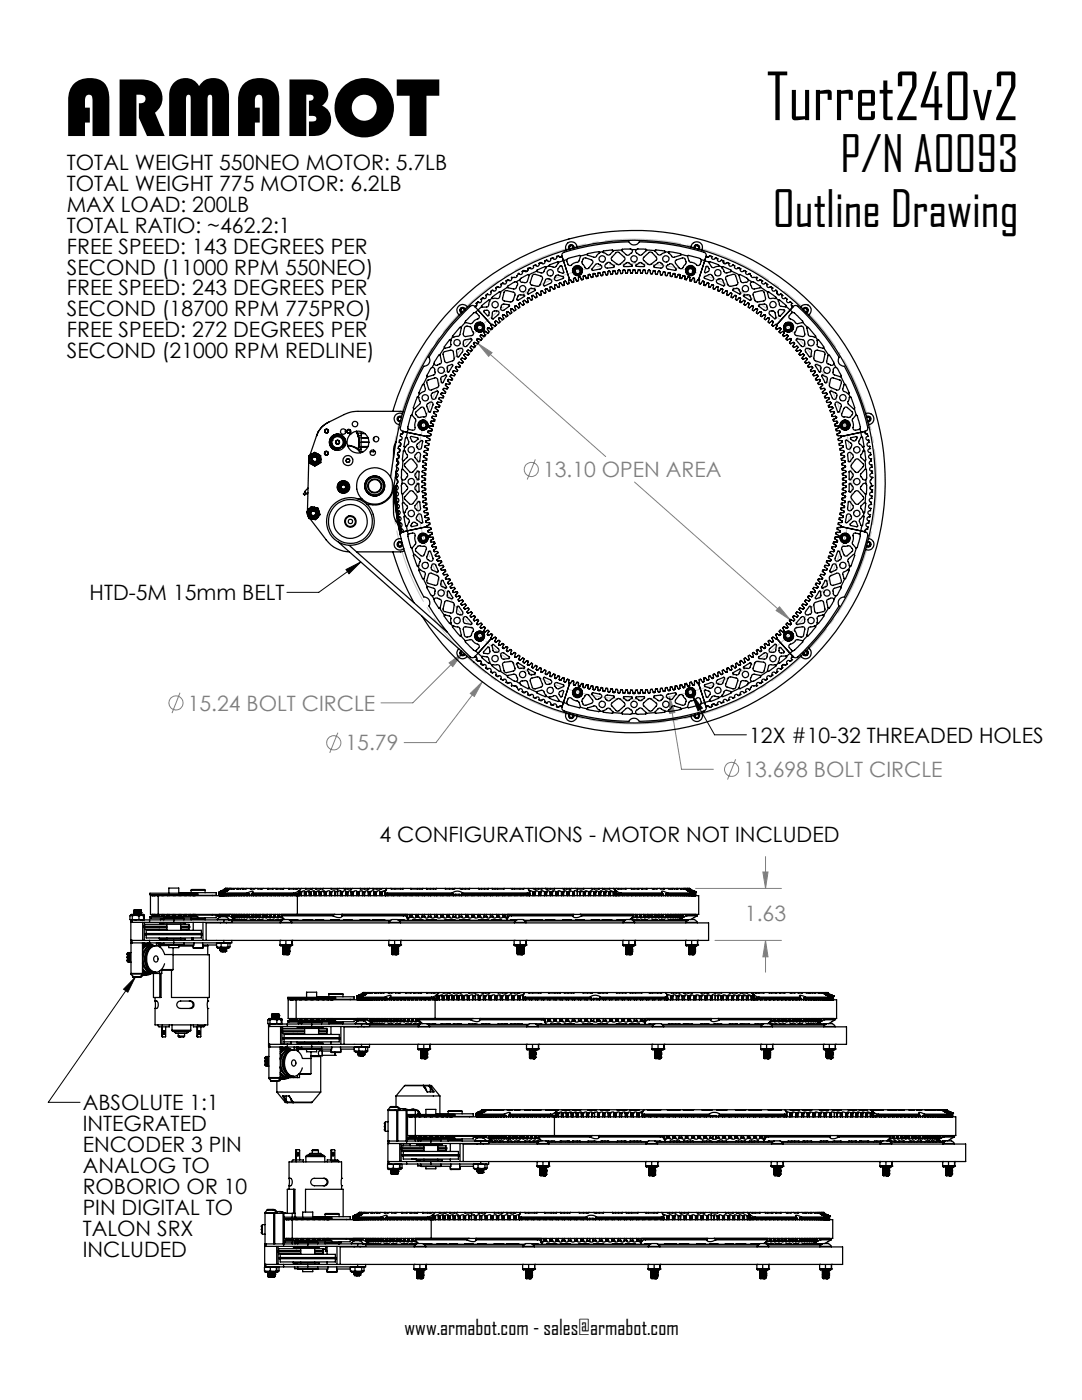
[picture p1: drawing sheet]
<svg xmlns="http://www.w3.org/2000/svg" width="216mm" height="279mm" viewBox="0 0 216 279" stroke-linecap="round" stroke-linejoin="round" font-family="sans-serif">
<defs><g id="words">
<text font-size="16.9" x="12.7" y="27.1">ARMABOT</text>
<text font-size="12.7" x="153" y="24">Turret240v2</text>
<g font-size="9.9">
<text x="167.7" y="34.4">P/N A0093</text>
<text x="154.2" y="45.3">Outline Drawing</text>
</g>
<g font-size="4.2">
<text x="13.3" y="33.9">TOTAL WEIGHT 550NEO MOTOR: 5.7LB</text>
<text x="13.3" y="38.1">TOTAL WEIGHT 775 MOTOR: 6.2LB</text>
<text x="13.3" y="42.3">MAX LOAD: 200LB</text>
<text x="13.3" y="46.4">TOTAL RATIO: ~462.2:1</text>
<text x="13.3" y="50.6">FREE SPEED: 143 DEGREES PER</text>
<text x="13.3" y="54.8">SECOND (11000 RPM 550NEO)</text>
<text x="13.3" y="59">FREE SPEED: 243 DEGREES PER</text>
<text x="13.3" y="63.1">SECOND (18700 RPM 775PRO)</text>
<text x="13.3" y="67.3">FREE SPEED: 272 DEGREES PER</text>
<text x="13.3" y="71.5">SECOND (21000 RPM REDLINE)</text>
<text x="17.9" y="119.8">HTD-5M 15mm BELT</text>
<text x="149.5" y="148.2">12X #10-32 THREADED HOLES</text>
<text x="75.7" y="168">4 CONFIGURATIONS - MOTOR NOT INCLUDED</text>
<text x="16.5" y="221.6">ABSOLUTE 1:1</text>
<text x="16.5" y="225.8">INTEGRATED</text>
<text x="16.5" y="229.9">ENCODER 3 PIN</text>
<text x="16.5" y="234.1">ANALOG TO</text>
<text x="16.5" y="238.3">ROBORIO OR 10</text>
<text x="16.5" y="242.5">PIN DIGITAL TO</text>
<text x="16.5" y="246.6">TALON SRX</text>
<text x="16.5" y="250.8">INCLUDED</text>
<text x="80.7" y="266.5">www.armabot.com - sales@armabot.com</text>
</g>
<g font-size="4.2" fill="#808080">
<text x="108.4" y="95.2">13.10 OPEN AREA</text>
<text x="37.5" y="141.8">15.24 BOLT CIRCLE</text>
<text x="68.9" y="149.8">15.79</text>
<text x="148.3" y="155.1">13.698 BOLT CIRCLE</text>
<text x="148.7" y="183.8">1.63</text>
</g>
</g></defs>
<g fill="none" stroke="#808080" stroke-width=".2">
<path d="M95.4 68.5l2.8 1.9-.7 .7zM95.4 68.5l25.5 22.6M103.3 61.6l-.8 .6a40 40 0 0 0-9.2 8.8M106.8 91.7l-1.6 4M126.6 96.2l31.1 27.5M35.9 138.3l-1.6 4M89.6 132.3l2.7-2-2 2.7zM92.3 130.3l-9.9 10h-6.4M93.8 138.4l2.4-2.3-1.5 2.9zM96.2 136.1l-9.2 12.1h-6.4M133.6 139l1.1 3.2-1.1 .2zM133.6 139l2.4 14.5h6.3"/>
<path d="M155.5 121.1l2.2 2.6-2.8-1.9zM67.4 146.2l-1.6 4M146.8 151.5l-1.6 4.1M138.8 177.3h17.1M152.2 174h1l-.4 3.3zM152.8 171v6.3M142.7 187.7h13.2M152.8 187.7l.4 3.3h-1zM152.8 187.7v6.3"/>
<circle cx="106" cy="93.7" r="1.4"/>
<circle cx="35.1" cy="140.3" r="1.41"/>
<circle cx="66.6" cy="148.2" r="1.41"/>
<circle cx="146" cy="153.5" r="1.41"/>
</g>
<path d="M69 113.7l3-1.6-2.4 2.4zM72 112.1l-8.4 6.1h-6.3M138.1 138.7l2.1 2.6-.9 .6zM138.1 138.7l4.5 7.9h6.3M27 195l-17.4 25h6.4M27 195l-1.5 3-.8-.6z" fill="none" stroke="#000" stroke-width=".2"/>
<path d="M163.4 73.1a43.5 43.5 0 0 0-74.9 1.9 43.5 43.5 0 0 0 38 64.6 43.5 43.5 0 0 0 38.1-64.6l-1.2-1.9" fill="none" stroke="#c0c0c0" stroke-width=".2" stroke-dasharray="15.2 1.3 1.3 1.3" stroke-dashoffset="4.3" stroke-linecap="butt"/>
<path d="M167.6 70.5a48.4 48.4 0 0 0-83.4 2.1 48.4 48.4 0 0 0 42.3 71.9 48.4 48.4 0 0 0 42.3-71.9l-1.2-2.1" fill="none" stroke="#c0c0c0" stroke-width=".2" stroke-dasharray="15.2 1.3 1.3 1.3" stroke-dashoffset="-1.5" stroke-linecap="butt"/>
<path d="M168 84.8h1M168.2 84.5l.7 .7M168.5 84.3v1.1M168.9 84.5l-.7 .7M113.5 142.8h1M113.6 142.5l.7 .7M114 142.3v1M114.3 142.5l-.7 .7" fill="none" stroke="#c0c0c0" stroke-width=".2"/>
<path d="M69 113.7l3-1.6-2.4 2.4zM138.1 138.7l2.1 2.6-.9 .6zM27 195l-1.5 3-.8-.6z" fill="#000"/>
<g fill="#808080">
<path d="M93.8 138.4l.9 .6 1.5-2.9zM155.5 121.1l-.6 .7 2.8 1.9zM95.4 68.5l2.1 2.6 .7-.7zM152.8 187.7l.4 3.3h-1zM152.2 174h1l-.4 3.3z"/>
<path d="M133.6 139v3.4l1.1-.2zM89.6 132.3l.7 .7 2-2.7z"/>
</g>
<g fill="none" stroke="#000" stroke-width=".25">
<path d="M96 59.8a.4 .4 0 0 1 0 .5 .4 .4 0 0 1-.6 0M96 59.8h.1M96.3 59.5l-.3 .3M96.3 59.5h.1M96.9 59a.39 .39 0 0 1 0 .5 .39 .39 0 0 1-.6 0M96.9 59h.1M97.7 59.9h-.2l-.7 .5-.7 .6v.2M97.7 59.9l.1 .1-.5 1.2h-1.2M98.2 59.5l-.5 .4M98.3 58l-.4 .2a.43 .43 0 0 1-.1 .6 .43 .43 0 0 1-.6-.1l-.3 .3M98.3 58h.1M99.3 57.2l-.4 .3a.39 .39 0 0 1 0 .5 .39 .39 0 0 1-.6 0"/>
<path d="M99.3 57.2h.1M99.8 58.3l-.2-.1-.7 .6a.95 .95 0 0 0-.7 .7M99.8 58.3l-.1 1a.83 .83 0 0 1-1 .2h-.5M99.9 56.8a.38 .38 0 0 1-.1 .5 .38 .38 0 0 1-.5-.1M99.9 56.8h.1M100.3 56.5l-.4 .3M100.3 56.5h.1M100.8 58.1l.3-.1 1.3 .3 .3 .2 .1 .4-.5 1.2-.4 .2-1.3-.2a.43 .43 0 0 1-.3-.6zM101 56.1a.4 .4 0 0 1-.1 .5 .4 .4 0 0 1-.6-.1M101 56.1h.1M101.2 57.3l-1.4 1M101.4 55.8l-.4 .3"/>
<path d="M101.4 55.8h.1M102.1 55.5a.39 .39 0 0 1-.2 .5 .39 .39 0 0 1-.5-.2M102.1 55.5h.1M103 56.2l-.9 .4-.8 .5-.1 .2M103 56.2a.64 .64 0 0 1 0 1.1l-.3 .4-1.5-.4M103.2 55a.44 .44 0 0 1-.6 .4h-.5v.1M103.2 55h.1M103.4 54.6h.1M103.4 54.6l-.2 .4M103.4 58.9l.3-.1 .9 .1 .1 .2-1.4 .9-.2-.3zM103.8 55.8l-.8 .4M104.2 54.2a.43 .43 0 0 1-.2 .6 .43 .43 0 0 1-.6-.2"/>
<path d="M104.2 54.2h.1M104.6 54l-.4 .2M104.6 54h.1M104.7 59.9l-.3 .2M105.3 53.7a.38 .38 0 0 1-.2 .5 .38 .38 0 0 1-.5-.2M105.3 53.7h.1M105.3 53.9l-.5 .3M105.6 54.9l-.3-.1-.7 .3-.7 .5-.1 .2M105.6 54.9l-.4 1.2a1.04 1.04 0 0 1-1.1 .2l-.2-.1-.1-.4M105.6 59.4l-.4 .2M105.6 57.7l.4-.2 .8 .2v.2l-1.5 .8-.1-.2zM105.7 53.4l-.4 .3"/>
<path d="M105.7 53.4h.1M106.4 54.8h.4l1.1 .3a.44 .44 0 0 1 .3 .6l-.6 1.4-.4 .1-1.2-.3-.2-.5zM106.4 59l-.3 .1 .1 .4a.21 .21 0 0 1 0 .4 .21 .21 0 0 1-.3-.1l-.3-.4-.3 .1v.5a.21 .21 0 0 1 0 .3 .21 .21 0 0 1-.3 0l-.3-.4-.2 .1-.1 .1 .1 .5a.2 .2 0 0 1 0 .3 .2 .2 0 0 1-.3 0l-.3-.4a.24 .24 0 0 0-.3 .1 .24 .24 0 0 0 0 .3l.1 .3a.22 .22 0 0 1-.2 .2 .22 .22 0 0 1-.2-.1l-.3-.3-.3 .2a.53 .53 0 0 1 .1 .8l-.6-.4M106.4 58.9l-.3 .2M106.9 52.9l-.5 .2a.4 .4 0 0 1-.1 .5 .4 .4 0 0 1-.6-.2M106.9 52.9h.1M107.1 54.1l-1.5 .8M107.3 58.5l-.3 .1 .1 .5a.21 .21 0 0 1-.1 .3 .21 .21 0 0 1-.3-.1l-.3-.3M107.3 58.5l-.3 .1M107.6 52.6a.39 .39 0 0 1-.2 .5 .39 .39 0 0 1-.5-.2M107.6 52.6h.1M108 52.4l-.4 .2"/>
<path d="M108 52.4h.1M108.2 58l-.3 .2M108.7 52.1a.4 .4 0 0 1-.2 .5 .4 .4 0 0 1-.5-.2M108.7 52.1h.1M108.8 57.8l.1 .4a.2 .2 0 0 1-.1 .3 .2 .2 0 0 1-.3-.1l-.4-.4-.2 .1 .1 .5a.22 .22 0 0 1-.2 .3 .22 .22 0 0 1-.2-.2l-.3-.2M108.9 55.8l.1-.1a.95 .95 0 0 1 1.1 .4 1.61 1.61 0 0 1-1.3 .9l-.2 .1-.2-.3zM109 53.3l-.2-.1-.6 .2-1 .5-.1 .2M109 53.3v.2l-.7 1-1.2-.4M109.1 57.6l-.3 .1M109.1 52l-.1-.1-.3 .2M109.1 52h.1M109.6 53l-.6 .3"/>
<path d="M109.7 57.4l.1 .4a.2 .2 0 0 1-.1 .3 .2 .2 0 0 1-.2-.1l-.4-.4-.3 .2M110 57.2l-.3 .2M110.1 57.2l-.4 .2M110.3 51.5l-.4 .1a.39 .39 0 0 1-.2 .6 .39 .39 0 0 1-.6-.2M110.3 51.5h.1M110.9 55l.5-.1 1.1 .5a.4 .4 0 0 1-.6 .3l-.1 .1a.81 .81 0 0 1-1.2-.1zM110.9 56.8l-.2 .1M111.1 51.3a.39 .39 0 0 1-.3 .4 .39 .39 0 0 1-.5-.2M111.1 51.3h.1M111.1 51.3l.3-.3a.43 .43 0 0 0 .7 .3M111.4 52.4l-.1-.2-1.6 .6-.1 .2M111.4 52.4v.1l-.7 .8-1.1-.1v-.2"/>
<path d="M111.8 53.1h.3l.4 1.3-.2 .1-.7-.2a.43 .43 0 0 1-.2-.7zM111.9 56.5l-.3 .1M112.1 51.3l.3 .7M112.1 51.1a.58 .58 0 0 1 .5-.8 48.1 48.1 0 0 1 12.9-2 1.17 1.17 0 0 0 1 .6 1.17 1.17 0 0 0 1.1-.6 41.3 41.3 0 0 1 13.2 2.3l.1 .5M112.1 51.2v.1M112.1 51.1l.3 .9M112.1 51.2l-.4 .1M112.4 52l-1 .4M112.4 52l1.2 3.7M112.9 56.1l-.4 .1M113.1 51.8l-.7 .2M113.6 55.8l-.1 .6a.23 .23 0 0 1-.2 .3 .23 .23 0 0 1-.2-.3l-.2-.3h-.3v.6a.21 .21 0 0 1-.1 .3 .21 .21 0 0 1-.3-.2l-.4-.4-.2 .2v.4a.22 .22 0 0 1-.1 .3 .22 .22 0 0 1-.3-.2l-.2-.3-.3 .1v.5a.21 .21 0 0 1-.1 .3 .21 .21 0 0 1-.3-.1l-.2-.4"/>
<path d="M113.6 49.2v.4M113.6 49.6l.2 .1M113.6 49.6l.1 .1M113.6 55.7l.1 .1M113.6 55.7v.1M113.7 55.8h.1M113.7 55.8h-.1M113.8 55.8l-.3 .1M113.8 55.8l.3 .4M114 48.9l.4 .2M114 48.9l-.4 .3M114.1 56.2l.1 .2"/>
<path d="M114.4 49.1v.5M114.4 49.1v.4M114.4 49.4a.41 .41 0 0 0-.4-.4 .41 .41 0 0 0-.4 .4M114.5 49.5a.55 .55 0 0 0-.7-.6 .55 .55 0 0 0-.2 .8M114.8 55.5l-.4 .1M114.8 53.9v.5l.3 .3M115 55.9l-.3-.4-.2 .1-.1 .3a.29 .29 0 0 1 .1 .3 .29 .29 0 0 1-.3 .2M115 55.9l.1 .2M115.1 49.3a1.16 1.16 0 0 0-1.4-1 1.16 1.16 0 0 0-.7 1.6M115.2 53.6a.5 .5 0 0 1 .6 .5 .5 .5 0 0 1-.6 .5 .5 .5 0 0 1-.4-.7M115.2 53.6a.55 .55 0 0 1 .7 .6M115.2 53.6l-.4 .3"/>
<path d="M115.4 55.4v.6l-.3 .1M115.7 55.3l.3 .3M115.7 55.3l-.2-.1-.1 .2M115.7 55.3l-.3 .1M115.8 51.1l-.2-.1-1.7 .4-.8 .4M115.8 51.1l-.4 1.2-1 .3a.7 .7 0 0 1-1 .3l-.3-.8v-.3M116 55.6l.1 .2M116.2 53.7a.99 .99 0 0 0-1.2-.5 .99 .99 0 0 0-.7 1M116.2 53.8a1.01 1.01 0 0 0-1.2-.6 1.01 1.01 0 0 0-.7 1.1M116.4 55.1l.3-.1 .2 .4M116.4 55.1v.3a.3 .3 0 0 1 0 .3 .3 .3 0 0 1-.3 .1M116.5 51.5h.4l1.1 .4a.45 .45 0 0 1 .2 .7l-.7 .9a.53 .53 0 0 1-.6 .1 .53 .53 0 0 1-.3-.5l-.5-.7z"/>
<path d="M116.7 55l-.3 .1M116.9 55.4l.2 .2M117.1 50.8l-1.3 .3M117.4 54.9l-.1 .3a.24 .24 0 0 1 .1 .3 .24 .24 0 0 1-.3 .1M117.7 54.8l-.3 .1M118.7 54.6h-.3M118.9 52.8l.2-.2 .4 .1a.52 .52 0 0 1 .5 .6 .52 .52 0 0 1-.7 .5l-.7 .1a.34 .34 0 0 1-.5-.1zM119.7 50.3a5 5 0 0 0-2.5 .4l-.1 .1M119.7 50.3l-1 1.1-1.6-.6M119.7 54.4l-.4 .1M120.3 50.2l-.6 .1M120.7 54.3h-.3l-.1 .3a.3 .3 0 0 1 0 .3 .3 .3 0 0 1-.3 .1l-.3-.6-.4 .1a.48 .48 0 0 1-.3 .7l-.3-.6h-.3l-.1 .3a.26 .26 0 0 1 0 .4 .26 .26 0 0 1-.4 0l-.2-.5-.3 .1"/>
<path d="M120.7 54.3h-.4M120.8 52.8a.74 .74 0 0 1 .9-.3l.9 .6a.31 .31 0 0 1-.5 .3h-.3a.68 .68 0 0 1-1.1-.4zM121.7 54.2l-.1-.1-.3 .1-.1 .4a.2 .2 0 0 1-.1 .3 .2 .2 0 0 1-.2-.2l-.2-.4M121.7 54.2h-.4M122.3 50l-.1-.1h-.5l-1.3 .2-.1 .1M122.3 50l-.8 .9-1.1-.5-.1-.2M122.7 54l-.4 .1M122.9 50.4l.6-.1 1.1 1.1 .1 .5-1.3 .9-1.3-.8a.4 .4 0 0 1 0-.7zM123.3 54h.4M124 49.9l-1.7 .1M124.4 53.9h.3M124.4 53l.6-.5a1.18 1.18 0 0 1 1.1 .4l.1 .1-.1 .2h-1a.53 .53 0 0 1-.7-.1z"/>
<path d="M124.7 53.9l.1 .4a.21 .21 0 0 0 .2 .2 .21 .21 0 0 0 .2-.2l.2-.5 .3 .1 .1 .4a.24 .24 0 0 0 .3 .2 .24 .24 0 0 0 .2-.3v-.3l.3-.1 .2 .5a.24 .24 0 0 0 .3 .2 .24 .24 0 0 0 .1-.3l.2-.4h.3l.1 .7a.31 .31 0 0 0 .4 0 .31 .31 0 0 0 .1-.3v-.3M124.7 53.9h-.3l-.2 .5a.19 .19 0 0 1-.2 .2 .19 .19 0 0 1-.2-.2v-.2a.25 .25 0 0 0-.2-.3 .25 .25 0 0 0-.3 .1l-.1 .6a.19 .19 0 0 1-.2 .1 .19 .19 0 0 1-.2-.2l-.2-.5h-.3v.3a.32 .32 0 0 1-.1 .4 .32 .32 0 0 1-.3 .1l-.2-.6M125.3 53.9h.4M126.1 49.8h.9M126.1 49.8l-.3-.1h-1.2h-.5l-.1 .2M126.1 49.8a.66 .66 0 0 1-.5 1l-.3 .1-.3-.1-1-.9M126.4 53.9h.3M126.9 52.9a1.18 1.18 0 0 1 1.2-.4l.5 .5v.2h-1.7zM127 49.8a3.3 3.3 0 0 1 2 .1M127 49.8a.66 .66 0 0 0 .4 1l.3 .1 .4-.1 .9-.9M127.4 53.9h.3M128.3 53.9h.4"/>
<path d="M128.4 53.9h.3M128.4 51.4l1.1-1.1h.4l1.1 1 .1 .5-1.5 1-1.2-.9zM128.7 53.9l.1 .5a.21 .21 0 0 0 .2 .2 .21 .21 0 0 0 .2-.2l.2-.5h.2l.2 .5a.21 .21 0 0 0 .2 .3 .21 .21 0 0 0 .2-.2l.3-.5h.2l.1 .5a.21 .21 0 0 0 .2 .3 .21 .21 0 0 0 .2-.2l.2-.5h.2l.2 .6a.27 .27 0 0 0 .3 .2 .27 .27 0 0 0 .2-.4l.1-.2M129 49.9l1.7 .1M129.4 54h.3M130.4 54l.3 .1M130.5 53.1l.9-.7 .5 .1a.52 .52 0 0 1 .4 .7 .52 .52 0 0 1-.7 .3l-1.1-.2zM130.7 50l.1-.1h.5l1.3 .2 .2 .1M130.7 50l.6 .8 .3 .1 1.1-.5 .1-.2M131.4 54.2h.3M132.4 54.3h.3l.1 .5a.24 .24 0 0 0 .2 .2 .24 .24 0 0 0 .2-.2l.2-.4h.2l.1 .5a.23 .23 0 0 0 .3 .3 .23 .23 0 0 0 .2-.3l.1-.3M132.4 54.3h.3"/>
<path d="M132.8 50.2l.6 .1M133 53.1l.7-.5 .5 .2 .7 1.1-.9-.1a.82 .82 0 0 1-1-.6zM133.3 54.4l.4 .1M133.4 50.3l.1-.1 .9 .1 1.4 .3 .1 .2M133.4 50.3l.9 1.1 1.6-.6M134.3 54.6h.4v.5a.2 .2 0 0 0 .2 .3 .2 .2 0 0 0 .2-.2l.2-.4h.3M134.3 54.6h.4M134.9 51.9l1.3-.4h.4l.3 1-.5 .7a.51 .51 0 0 1-.9 .3l-.7-.9-.1-.5zM135.3 54.8l.3 .1M135.6 54.8l.1 .1M135.7 55.3v.3M135.7 54.9v.4"/>
<path d="M135.9 50.8l1.3 .3M136.3 55l.3 .1M136.6 55v.1M136.6 55a.43 .43 0 0 0-.5 .5l-.4 .1M136.6 55.1l.1 .7M136.8 53.7a.99 .99 0 0 1 1.2-.6 .99 .99 0 0 1 .7 1.1M136.8 53.8a.99 .99 0 0 1 1.2-.7 .99 .99 0 0 1 .7 1.2M137.2 51.1l.2-.1 1.9 .5 .6 .3M137.2 51.1l.3 1.1 1.1 .4a.71 .71 0 0 0 .9 .4l.4-1v-.2M137.3 55.2l.3 .2M137.6 55.8v.2M137.6 55.4v.4"/>
<path d="M137.6 55.4l-.3-.2-.2 .4a.27 .27 0 0 1-.1 .2 .27 .27 0 0 1-.3 0M137.9 49.3a1.14 1.14 0 0 1 1.4-1 1.14 1.14 0 0 1 .8 1.6M138.3 55.5l.3 .1M138.5 55.5l.1 .2M138.5 55.5h-.2l-.2 .2a.3 .3 0 0 1-.1 .4 .3 .3 0 0 1-.4-.1M138.5 49.5a.55 .55 0 0 1 .7-.6 .55 .55 0 0 1 .3 .8M138.6 55.7v.4a.25 .25 0 0 0 .2 .3 .25 .25 0 0 0 .3-.3l.1-.3M138.6 49.2v.3M138.6 49.2v.4M138.6 49.4a.4 .4 0 0 1 .6-.4 .4 .4 0 0 1 .1 .7M139 48.9l.4 .2M139 48.9l-.4 .3"/>
<path d="M139.2 55.8l.3 .1M139.3 55.8h-.1M139.3 55.8h.2M139.4 55.7l-.1 .1M139.4 55.7l.1 .1M139.4 49.1l.1 .5M139.5 55.8v.5a.24 .24 0 0 0 0 .3 .24 .24 0 0 0 .3 .1l.4-.6 .3 .1v.4a.23 .23 0 0 0-.1 .3 .23 .23 0 0 0 .4 0l.3-.4M139.5 55.8h.1M139.5 49.6l-.1 .1M139.5 49.6l-.3 .1M139.9 51.8l.7 .2M140.2 56.1l.3 .1"/>
<path d="M140.5 55.3l1-.5a.8 .8 0 0 1 .7 1.2h-.2l-.8-.2a.64 .64 0 0 1-.7-.4zM140.6 52l.9 .3M140.6 52l-1.2 3.7M140.9 51.2v.1M140.9 51.2l.5 .1M140.9 51.1l-.3 .9M140.9 51.3l-.3 .7M141 53.1l.2 .1 .3 .5v.2l-.2 .3-.6 .2-.1-.2zM141.1 56.5l.3 .1v.3a.29 .29 0 0 0 0 .3 .29 .29 0 0 0 .3 .2l.4-.6 .3 .1-.1 .3a.28 .28 0 0 0 0 .4 .28 .28 0 0 0 .3 .1l.4-.5M141.1 56.5l.3 .1M141.5 52.3l.2-.1 .8 .3a.98 .98 0 0 1 1 .5M141.5 52.3l.5 .9 .3 .2 1.2-.4"/>
<path d="M142 51.3l-.4-.3a.47 .47 0 0 1-.7 .3M142 51.3h.1M142 51.3a.39 .39 0 0 0 .2 .5 .39 .39 0 0 0 .5-.3M142.1 56.8l.3 .1M142.7 51.5h.1M142.7 51.5l.5 .2M143 57.2l.3 .1-.1 .5a.21 .21 0 0 0 .1 .3 .21 .21 0 0 0 .3-.1l.3-.4 .3 .2M143 56l.3-.3a.72 .72 0 0 1 .9 .2l.4 1-.2 .2-.6-.3a.79 .79 0 0 1-.8-.8zM143 57.2l.3 .1M143.2 51.7h.1M143.2 51.7a.4 .4 0 0 0 .2 .5 .4 .4 0 0 0 .5-.2M143.5 53l.5 .3"/>
<path d="M143.9 52h.1M143.9 52l.4 .1M143.9 57.6l.3 .1M144 53.3l.3-.1 1 .4 .6 .3v.2M144 53.3l.7 1.1 .3 .1 .9-.4M144.2 57.8l-.1 .3a.25 .25 0 0 0 0 .3 .25 .25 0 0 0 .3 .1l.4-.5 .3 .2-.1 .7h.3l.4-.4M144.3 52.1h.1M144.3 52.1a.39 .39 0 0 0 .2 .5 .39 .39 0 0 0 .5-.2M144.3 52.4l.6 .2M144.8 58l.3 .2M144.9 55.2l1.6-.4 .3 .2 .4 1.4a.39 .39 0 0 1-.3 .5l-1.1 .3-.4-.2-.6-1.4zM145 52.4h.1"/>
<path d="M145 52.4l.5 .2M145.5 52.6h.1M145.5 52.6a.4 .4 0 0 0 .2 .5 .4 .4 0 0 0 .5-.2M145.7 58.5l.3 .1-.1 .4a.24 .24 0 0 0 0 .3 .24 .24 0 0 0 .3 .1l.4-.5 .3 .2v.3a.27 .27 0 0 0-.2 .3 .27 .27 0 0 0 .4 .2l.2-.2a.25 .25 0 0 1 .2-.3 .25 .25 0 0 1 .3 .3l-.2 .6 .2 .1 .5-.4M145.7 58.5l.3 .1M145.9 54.1l1.6 .8M146.2 52.9h.1M146.2 52.9l.4 .2a.39 .39 0 0 0 .1 .5 .39 .39 0 0 0 .6-.2M146.2 57.7l.8-.2a1.34 1.34 0 0 1 .8 1v.2a.73 .73 0 0 1-.9-.4l-.7-.3zM146.6 58.9l.3 .2M147.3 53.4h.1M147.3 53.4l.4 .3"/>
<path d="M147.5 54.9l.2-.1 1.2 .6 .4 .4M147.5 54.9l.3 1.2a.97 .97 0 0 0 1.1 .2l.3-.1 .1-.4M147.5 59.4l.3 .2M147.7 53.7h.1M147.7 53.7a.39 .39 0 0 0 .2 .5 .39 .39 0 0 0 .5-.2M148.3 60l.4 .1-.2 .5a.21 .21 0 0 0 .1 .3 .21 .21 0 0 0 .3-.1l.1-.1a.28 .28 0 0 1 .2-.2 .28 .28 0 0 1 .3 .2l-.1 .4a.19 .19 0 0 0-.1 .3 .19 .19 0 0 0 .3 0l.4-.4 .3 .1v.3a.34 .34 0 0 0-.2 .3 .34 .34 0 0 0 .3 .3l.5-.4 .3 .2a.44 .44 0 0 0 0 .8l.5-.4 .3 .1-.1 .2a.36 .36 0 0 0 0 .7l.7-.4 .2 .2-.2 .4a.21 .21 0 0 0 0 .3 .21 .21 0 0 0 .3 0l.1-.1a.25 .25 0 0 1 .3-.2 .25 .25 0 0 1 .2 .3M148.3 58.9l1.2-.1 .2 .3 .2 .8a.45 .45 0 0 1-.7-.2l-.9-.6zM148.4 59.9l.3 .2M148.4 54h.1M148.4 54l.4 .2M148.8 54.2h.1M148.8 54.2a.4 .4 0 0 0 .2 .6 .4 .4 0 0 0 .5-.2"/>
<path d="M149.3 55.8l.7 .4M149.5 54.6h.1M149.5 54.6h.1l.3 .4a.4 .4 0 0 0 .6 .4h.5M150 56.2l.7 .3 1 .6 .1 .2M150 56.2a.9 .9 0 0 0 0 1.2l.5 .3 1.3-.4M150.4 58.5l1.5-.5 .4 .1 .1 .1 .4 1.3-.1 .4-.3 .2-1.6 .1-.6-1.4zM151 55.4h.1M151 55.4v.1M151 55.5h.1M151 55.5a.39 .39 0 0 0 .1 .5 .39 .39 0 0 0 .6-.2M151.7 55.8h.1M151.7 55.8l.3 .3"/>
<path d="M151.8 57.3l1.4 1M152 56.1h.1M152 56.1a.38 .38 0 0 0 .2 .5 .38 .38 0 0 0 .5-.1M152.7 56.5h.1M152.7 56.5l.4 .3M153.1 56.8h.1M153.1 56.8a.38 .38 0 0 0 .1 .5 .38 .38 0 0 0 .5-.1M153.2 58.3l.2-.1 .9 .7 .6 .5-.1 .1M153.2 58.3l.2 1a.71 .71 0 0 0 1 .2h.4M153.7 57.2h.1M153.7 57.2l.4 .3M154.1 57.5h.1"/>
<path d="M154.1 57.5a.39 .39 0 0 0 .1 .5 .39 .39 0 0 0 .5 0M154.7 58h.1M154.7 58l.4 .2a.4 .4 0 0 0 0 .5 .4 .4 0 0 0 .6 0M154.8 59.5l.6 .4M155 58.5l.5 .3M155.4 59.9h.1l.9 .6 .5 .5v.2M155.4 59.9l-.1 .2 .4 1 1.2 .1M155.7 58.7h.1M155.7 58.7l.4 .3M156.1 59h.1M156.1 59a.39 .39 0 0 0 0 .5 .39 .39 0 0 0 .6 0M156.7 59.5h.1"/>
<path d="M156.7 59.5l.4 .3M157 59.8a.4 .4 0 0 0 .1 .5 .4 .4 0 0 0 .5 0M157 59.8h.1M83.4 79.2h-.1l-.4 .8-.4 1.4 .1 .2M83.4 79.2l.2 .1 .3 1.2-1.1 1.1h-.2M83.7 78.6l-.3 .6M84.5 76.7l-.2 .1-.4 1-.3 .6 .1 .2M84.5 76.7l.1 .1 .3 .8-.1 .4-1.1 .6M85.2 75.1l-.7 1.6M85.4 75.8l1.5-.4 .4 .3 .3 1.2-.1 .3-1.4 .6a.39 .39 0 0 1-.6-.3l-.3-1.1zM86.1 78.5l1.3-.4a2.15 2.15 0 0 1-.8 1.6 .65 .65 0 0 1-.5-.7zM86.2 73.3l-.2 .1-.5 .9a.77 .77 0 0 0-.3 .8"/>
<path d="M86.2 73.3a.85 .85 0 0 1 .6 1l-.1 .5-1.5 .3M86.6 72.6l-.4 .7M87.7 70.8a.55 .55 0 0 0-.5 .6l-.6 .9v.3M87.7 70.8l.4 1.3-.1 .4-.3 .1a.75 .75 0 0 1-1.1 0M87.7 79.3l-.1 .3M87.8 79.3l-.2 .3 .6 .5-.1 .2h-.8l-.1 .2 .3 .2a.27 .27 0 0 1 .3 .2 .27 .27 0 0 1-.2 .3h-.7v.3M88.1 75.2l.9-.4 .1 .3-.4 .7a.47 .47 0 0 1-.5 .6l-.3-.8zM88.2 78.4l-.2 .3M88.5 70.3l1.4-.4 .4 .1 .3 1.5-.1 .4-1.3 .5-.3-.1-.5-1.6zM88.6 77.5l-.2 .3M88.6 77.5l-.2 .1 .2 .3a.35 .35 0 0 1 .3 .2 .35 .35 0 0 1-.1 .4l-.7-.1-.1 .3 .2 .2a.32 .32 0 0 1 .2 .5l-.6-.1M88.7 69.5l-1 1.3"/>
<path d="M88.9 76.9a.48 .48 0 0 1 .4 .6h-.7M89 76.6l-.1 .3M89.3 73.1l1-.4a.48 .48 0 0 1-.3 .7l-.6 .9zM89.5 75.7l-.1 .3M89.9 67.8a3.4 3.4 0 0 0-1.2 1.6v.1M89.9 67.8l.1 1.1-.1 .2-1.2 .4M90 74.9l-.1 .2M90.3 67.3l-.4 .5M90.5 74l-.2 .3M90.6 74l-.3 .2 .2 .3a.27 .27 0 0 1 .3 .2 .27 .27 0 0 1-.2 .3l-.7-.1v.3l.4 .5-.1 .2-.8-.2v.3l.2 .3a.23 .23 0 0 1 .3 .2 .23 .23 0 0 1-.3 .2l-.6-.1-.1 .3M90.9 73.4l.2 .2a.27 .27 0 0 1 .2 .3 .27 .27 0 0 1-.2 .3l-.5-.2M91.1 73.1l-.2 .3"/>
<path d="M91.2 69.7l.3-.1a.52 .52 0 0 1 .7 .1 .52 .52 0 0 1-.1 .7l-.6 .8-.2 .1-.2-1.2zM91.6 72.3l-.2 .3M91.9 61.7v.5M91.9 65.3l-.2 .1-1.4 1.7v.2M91.9 65.3l.1 .2-.3 1.5-1.4 .3M91.9 62.2l.3 .1M91.9 62.2l.4 .1M92.2 71.5l-.2 .3M92.3 61.5l.4 .2M92.3 61.5l-.4 .2M92.6 67.9l1.5-.2a.5 .5 0 0 1-.3 .6l-.1 .2a1.06 1.06 0 0 1-1 .6 1.18 1.18 0 0 1-.1-1.2zM92.7 61.7v.1"/>
<path d="M92.7 61.7v.2a.4 .4 0 0 0-.6-.3 .4 .4 0 0 0 0 .7M92.7 65.3l.3-.2 .9 .2 .4 .8a.47 .47 0 0 1 .2 .5 .47 .47 0 0 1-.4 .4l-1.2 .2a.49 .49 0 0 1-.5-.6zM92.8 70.7l-.2 .2M92.8 61.7a.56 .56 0 0 0-.9-.2 .56 .56 0 0 0 .2 .9M92.9 64.3l-1 1M93.3 61.3a1.14 1.14 0 0 0-1.8-.2 1.14 1.14 0 0 0 .2 1.8M93.4 69.9l-.2 .2M93.5 69.9h-.2a.54 .54 0 0 0 .3 .7 .24 .24 0 0 1-.1 .3 .24 .24 0 0 1-.3-.1l-.4-.1-.2 .1 .2 .4a.23 .23 0 0 1 .2 .3 .23 .23 0 0 1-.3 .2l-.2-.1a.25 .25 0 0 0-.4-.1 .25 .25 0 0 0 0 .4l.2 .2a.2 .2 0 0 1 0 .3 .2 .2 0 0 1-.3 0l-.3-.1-.3 .1 .3 .4a.23 .23 0 0 1 .2 .3 .23 .23 0 0 1-.3 .2l-.6-.2-.1 .3M94.1 69.1l-.3 .2M94.7 68.3l-.2 .3M94.8 61.2l-.6-.2a40.9 40.9 0 0 0-8.6 10.3 1.17 1.17 0 0 1-1 1.8 45.3 45.3 0 0 0-4.7 12.4l.2 .5 1.2 .3M94.8 61.2l.1 .1"/>
<path d="M94.8 62.4l-.3 .1-1.6 1.6v.2M94.8 62.4l.7 .6a.53 .53 0 0 1 0 .6 .53 .53 0 0 1-.5 .2l-.9 .8-1.2-.3M94.9 61.3l.5 .6M94.9 61.2v.1M94.9 61.2h-.1M95 60.6l.1 .4-.2 .2M95 60.6h.1M95.1 60.9l-.3 .3M95.4 60.3l-.4 .3M95.4 60.3h.1M95.4 67.6l.4 .2M95.4 67.6l-.3 .2"/>
<path d="M95.4 61.9l-.6 .5M95.4 67.6l-.3 .1 .2 .4a.23 .23 0 0 1 .2 .3 .23 .23 0 0 1-.3 .2l-.5-.3-.2 .3a.51 .51 0 0 1 .2 .7l-.7-.2-.2 .2 .2 .3a.25 .25 0 0 1 .2 .3 .25 .25 0 0 1-.4 .1l-.3-.1M95.4 61.9l2.6 2.9M95.8 67.8l.2 .1M95.8 64.3l.6 .3M96 66.9h.1M96.1 66.9l-.3 .2M96.1 61.2l-.7 .7M96.1 66.9l-.3 .1 .4 .6-.2 .3M96.4 64.6a1.01 1.01 0 0 0-1.3 0 1.01 1.01 0 0 0-.1 1.4 .99 .99 0 0 1 .1-1.4 .99 .99 0 0 1 1.3 0M96.6 62l.7-.1 .2 .2 .1 .3-.2 .6-.9-.8zM96.7 66.1h.1"/>
<path d="M96.8 66.1l-.3 .3M96.8 66.1l.4 .3M96.8 66.1l-.3 .2 .2 .4a.24 .24 0 0 1 .2 .2 .24 .24 0 0 1-.3 .2l-.5-.2M97.2 66.4l.2 .1M97.5 65.4l-.2 .3M98 64.8h.1M98 64.8l.1 .5a.23 .23 0 0 1 .1 .3 .23 .23 0 0 1-.3 .1l-.5-.3-.2 .2 .2 .4a.25 .25 0 0 1 .2 .2 .25 .25 0 0 1-.2 .3M98.1 64.8h-.1M98.1 64.8h.1M98.2 64.7l-.2 .2M98.4 62.2a.98 .98 0 0 1 1.2 .2l-.1 .3-.7 .6a.43 .43 0 0 1-.6 .3v-1.2zM99 64.1l-.3 .2"/>
<path d="M99.5 63.7l.2 .4a.25 .25 0 0 1-.2 .3 .25 .25 0 0 1-.3-.2l-.3-.1-.2 .1 .2 .5a.25 .25 0 0 1-.1 .4 .25 .25 0 0 1-.3-.2l-.4-.1M99.7 63.4l-.2 .2M100.2 60.8l.3-.1 1.1 .2a.41 .41 0 0 1-.4 .5l-.1 .1a.84 .84 0 0 1-1.2 .3zM100.5 62.8l-.2 .2M101.4 62.2l-.3 .2M102.2 61.6l-.3 .1 .2 .7a.25 .25 0 0 1-.3 .2 .25 .25 0 0 1-.2-.2l-.2-.2a.27 .27 0 0 0-.3 .2 .27 .27 0 0 0 .1 .3l.1 .3a.25 .25 0 0 1-.2 .2 .25 .25 0 0 1-.3-.2l-.3-.2-.2 .1 .1 .5a.25 .25 0 0 1-.1 .4 .25 .25 0 0 1-.3-.2l-.4-.2-.1 .3M102.2 61.6l-.3 .2M103 61l-.3 .2M103.8 60.5l-.3 .2M149.2 60.5l.3 .2M150.1 61l.2 .2M150.9 61.6l.3 .2"/>
<path d="M151.4 60.9l1.1-.2 .3 .1a1.02 1.02 0 0 1 .2 1.1 1.07 1.07 0 0 1-1.2-.5 .41 .41 0 0 1-.4-.5zM151.7 62.2l.3 .2M152.5 62.8l.3 .2M153.3 63.4l.2 .2M153.5 63.7l-.2 .5a.18 .18 0 0 0 .1 .2 .18 .18 0 0 0 .2-.1l.6-.2 .1 .2-.1 .3a.24 .24 0 0 0-.2 .3 .24 .24 0 0 0 .3 .2l.6-.3M153.6 62.2a.74 .74 0 0 1 1.1 .2l.1 1.2a.53 .53 0 0 1-.7-.4 .77 .77 0 0 1-.5-1zM154.1 64.1l.2 .2M154.8 64.7l.2 .2M154.9 65.4l-.1 .2M154.9 64.8h.1M155 64.8v.2M155 64.8h.1"/>
<path d="M155 65l-.1 .4M155.4 61.9l.1-.1h.9l.2 .3-1 1h-.1l-.2-.8zM155.5 66.3a.36 .36 0 0 0 .6-.1l.3-.1 .1 .3M155.5 65.4l.3 .3M155.6 66l-.1 .3M155.8 65.5v.2M155.8 65.5l-.2-.1-.6 .4-.2-.2M155.8 65.7l-.2 .3M156.2 67l.2 .2 .6-.3 .2 .1M156.3 66.7l-.1 .3M156.3 66.1l.2 .3M156.5 66.4l-.2 .3"/>
<path d="M156.6 64.6a1 1 0 0 1 1.4 .1 1 1 0 0 1 0 1.3M156.7 64.6a1.01 1.01 0 0 1 1.3 .1 1.01 1.01 0 0 1 .1 1.3M156.9 61.2l.8 .7M157 67.5a.21 .21 0 0 0-.1 .2 .21 .21 0 0 0 .2 .1l.6-.2a.36 .36 0 0 1 .2 .3 .36 .36 0 0 1-.3 .3v.2l.1 .2 .6-.3 .2 .1v.2M157 67.5l-.2 .2M157 66.9l.2 .2M157.2 67v.1M157.2 67.1l-.2 .4M157.6 60.3h.1M157.6 60.3l.4 .3M157.7 61.9l.6-.7a.6 .6 0 0 1 .9-.1 47.6 47.6 0 0 1 8.2 10.2 1.16 1.16 0 0 0 0 1.2 1.16 1.16 0 0 0 1.1 .6 44.6 44.6 0 0 1 4.6 12.4 .53 .53 0 0 1-.5 .6M157.7 61.9l.5 .5"/>
<path d="M157.7 67.6l.2 .2M157.7 61.9l-2.7 2.9M157.9 60.9l.4 .3M158 60.6h.1M158 60.6l-.1 .3 .2 .3M158.1 61.2l-.4 .7M158.1 61.2h.1M158.2 62.4l.3 .1 .7 .6 1 1v.2M158.2 62.4l-.3 .1-.4 .5a.53 .53 0 0 0 0 .6 .53 .53 0 0 0 .5 .2l.9 .8 1.3-.3M158.3 68.3l.2 .3M158.5 68.6l-.2 .4a.2 .2 0 0 0-.1 .2 .2 .2 0 0 0 .3 .1l.5-.2M158.9 67.7l1.3 .1 .3 .3a.98 .98 0 0 1-.3 1.1l-.6-.4-.7-.9z"/>
<path d="M159 69.1h.1l.1 .3-.4 .5 .2 .2 .7-.2 .1 .2-.4 .6 .2 .2 .7-.2 .1 .2-.2 .4a.2 .2 0 0 0-.1 .3 .2 .2 0 0 0 .3 0l.6-.1v.3l-.2 .3a.19 .19 0 0 0-.1 .3 .19 .19 0 0 0 .3 0l.5-.1a.37 .37 0 0 1 .1 .4 .37 .37 0 0 1-.3 .3l-.2 .1 .2 .2 .6-.2 .2 .1v.2l-.3 .4a.22 .22 0 0 0 0 .3 .22 .22 0 0 0 .3 0l.5-.1 .1 .2-.5 .6a.32 .32 0 0 0 .3 .2 .32 .32 0 0 0 .3-.1h.2a.25 .25 0 0 1 .2 .2 .25 .25 0 0 1-.2 .3l-.1 .1a.23 .23 0 0 0-.1 .3 .23 .23 0 0 0 .4 0l.3-.1 .2 .3M159 69.1l.2 .3M159.2 65.2h1l.4 1.4a.44 .44 0 0 1-.5 .6l-1.2-.2a.57 .57 0 0 1-.3-.5 .57 .57 0 0 1 .3-.6zM159.6 69.9l.2 .2M159.8 61.3a1.15 1.15 0 0 1 1.7-.2 1.15 1.15 0 0 1-.1 1.8M160.2 64.3l.9 1M160.2 61.7a.56 .56 0 0 1 .9-.2 .56 .56 0 0 1-.2 .9M160.2 70.7l.3 .3M160.3 61.7v.1M160.3 61.7v.2M160.5 61.6a.4 .4 0 0 1 .5 .1 .4 .4 0 0 1-.1 .5M160.7 61.5l-.4 .2"/>
<path d="M160.7 61.5l.4 .2M160.8 69.6l.5-.1a.7 .7 0 0 1 .6 .6l-.2 1.2a2.32 2.32 0 0 1-1-1.5zM160.8 71.5l.2 .3M161.1 65.3h.1l.3 .3 1.3 1.5-.1 .2M161.1 65.3l.2 1.6 .3 .2 1.1 .2M161.1 62.1l-.4 .3M161.1 62.1l-.2 .2M161.1 61.7v.4M161.4 72.3l.2 .3M162 73.1l.2 .3M162.5 73.9l.2 .4M162.7 70l.4-.1 1.2 .3 .3 .2v.2l-.4 1.7-.4 .1-1.3-.5-.1-.4z"/>
<path d="M162.7 72.8l.8 .2a1.15 1.15 0 0 1 .3 1.1l-.1 .2-.2-.1-.8-1.2zM162.7 67.3l.4 .5M163 74.8l.2 .3M163.1 67.8a.95 .95 0 0 1 .8 .7l.1 .2a.61 .61 0 0 1 .4 .8M163.1 67.8v.9a.43 .43 0 0 0 .3 .6l1 .2M163.5 75.7l.2 .3M163.7 76l-.3 .3a.2 .2 0 0 0-.1 .3 .2 .2 0 0 0 .2 .1h.6v.2l-.3 .3a.22 .22 0 0 0-.1 .3 .22 .22 0 0 0 .4 .1l.3-.1M163.9 74.9l.2-.1 .9 .5 .1 .3-.2 .8a.47 .47 0 0 1-.5-.6zM164 76.6l.1 .3M164.4 69.5l.9 1.3M164.4 77.5a.25 .25 0 0 1 .2 .3 .25 .25 0 0 1-.2 .2l-.3 .3 .1 .2 .7-.1M164.4 77.5l.2 .3"/>
<path d="M164.9 78.4l.1 .2v.1M164.9 78.4l.1 .3M165 78.7l-.3 .3a.22 .22 0 0 0-.1 .3 .22 .22 0 0 0 .3 .1l.4-.1 .2 .2-.5 .4a.23 .23 0 0 0 0 .4 .23 .23 0 0 0 .3 0h.4l.1 .1v.2l-.3 .3a.21 .21 0 0 0-.2 .2 .21 .21 0 0 0 .3 .1h.5l.1 .2-.6 .5a.25 .25 0 0 0 .1 .3 .25 .25 0 0 0 .3 0l.3-.1a.23 .23 0 0 1 .2 .3 .23 .23 0 0 1-.2 .2l-.2 .1a.22 .22 0 0 0-.1 .3 .22 .22 0 0 0 .3 .1h.4l.1 .2M165.3 79.3l.1 .3M165.3 70.8l.2 .1 .3 .5 .6 1v.2M165.3 70.8l-.3 1.3a.72 .72 0 0 0 .7 .7 .43 .43 0 0 0 .7-.2M165.6 78.1l.2-.1 1 .5 .2 .2v.3a.55 .55 0 0 1-.6 .7 .55 .55 0 0 1-.5-.7zM165.8 75.6l.4-.2 1.5 .5 .2 .5-.4 1.1a.44 .44 0 0 1-.6 .3l-1.4-.6zM166.4 72.6l.4 .7M166.8 73.3l.3 .2 .4 .8a.75 .75 0 0 1 .3 .8M166.8 73.3a.87 .87 0 0 0-.6 1.1l.3 .4 1.3 .3M167.8 75.1l.7 1.6"/>
<path d="M168.5 76.7l.2 .1 .2 .4 .5 1.2v.2M168.5 76.7l-.3 1.2 .2 .2 1 .5M169.4 78.6l.2 .6M169.6 79.2l.2 .1 .2 .5 .6 1.6-.1 .2M169.6 79.2l-.4 1.1v.3l1.1 1h.2M60.9 98.2l-.3 .4 .2 .2 .3-.3M61.5 97.4l-.7 .7 .4 .5 .3-.2M61.6 92.4l-.3 9.6M61.6 91.7a1.24 1.24 0 0 0 .6 1M61.6 92.3l.6 .4M61.6 91.7v.6M62.2 92.7l.5 .1 .7-.1"/>
<path d="M62.2 90.6a1.06 1.06 0 0 0-.6 1.1M62.2 90.6l-.6 .3v.8M62.2 92.7l.6 .3 .6-.3M62.5 91.2l.6-.1 .3 .2M62.9 91.1a.6 .6 0 0 0-.7 .6 .6 .6 0 0 0 .8 .5 .6 .6 0 0 0 .4-.9M63 91.2a.54 .54 0 0 1 .2 .8 .54 .54 0 0 1-.8 .1 .54 .54 0 0 1 0-.8 .63 .63 0 0 1 1 0M63 91.2a.49 .49 0 0 1 .2 .7 .49 .49 0 0 1-.7 .1 .49 .49 0 0 1 0-.8M63 91.2h-.5M63.4 90.6a1.06 1.06 0 0 1 .6 1M63.4 90.6a1.14 1.14 0 0 0-1.2 0M63.4 90.6l-.6-.3-.6 .3M63.4 90.6l.6 .3v.7"/>
<path d="M63.5 86.1l-.1 .2M64 91.6a1.22 1.22 0 0 1-.6 1.1M64 91.6v.7l-.6 .4M64.8 90.3v.4M64.8 90.7l.4 .1M64.8 85.9l.1 .4M64.9 86.3l.4 .1M65.1 90.1l-.3 .2M65.1 90.1l.3 .1M65.1 85.7l-.3 .2M65.1 85.7l.3 .1M65.4 90.2l.1 .4"/>
<path d="M65.4 85.8l.1 .3M65.5 90.6l-.3 .2M65.5 86.1l-.2 .3M65.7 84.2l-.4 .2a4.6 4.6 0 0 0-2.2 2.7M66.3 87.8h.1M67 88.5h.1M67.6 88a.39 .39 0 0 1 0 .6 .39 .39 0 0 1-.6-.1M67.6 88a.39 .39 0 0 0-.5 0 .39 .39 0 0 0-.1 .5M68.3 89.1a1.31 1.31 0 0 0-.5-2 1.31 1.31 0 0 0-1.8 1 1.31 1.31 0 0 0 1.6 1.5M68.5 87.2a1.56 1.56 0 0 0-2.6 .4 1.56 1.56 0 0 0 1.4 2.2M68.5 87.2a1.52 1.52 0 0 1 .3 1.8M68.5 87.1a1.4 1.4 0 0 1 .2 1.9l-.4 .1"/>
<path d="M68.5 87.1a1.62 1.62 0 0 0-2.6 .5 1.62 1.62 0 0 0 1.3 2.3l.4-.4M68.8 89.1l-.7 .2-.8 .6M68.9 85.8l.1 .6M69 85.9v.4M69.3 86v.3M69.3 86.3l.4 .1M69.3 88.9h.4a2.97 2.97 0 0 1 2.3 1.4M69.4 89h.1a2.75 2.75 0 0 1 2.4 1.4M69.5 85.7l-.2 .3M69.5 85.7l.3 .1M69.8 85.8l.1 .4M69.9 86.2l-.2 .2"/>
<path d="M70.2 86.5l-.4 .2M71 86.1a4.3 4.3 0 0 1 .4 3.5M71.1 86.1l.3 .7a4.2 4.2 0 0 1 0 2.8M71.2 86.1v.1a4.3 4.3 0 0 1 .3 3.5l.1-.5a4.8 4.8 0 0 0-.4-3.1zM71.3 99.5l.9 .1M71.3 86.4h.8v.5M71.5 86.9h.6M71.5 89.7h.5M72 89.7v.5h-.1M72 90.1h.5M72 89.3h1.3M72 89.1h1.4"/>
<path d="M72.1 87.4h1.3M72.1 87.3h1.3M72.1 86.5h.7M72.1 86.9l-.1 2.8M73.6 88.2h-1.5l1.5 .1M74.5 89.8v.4l-.6-.1M74.5 87.4h.1M74.6 87.4v.5M74.6 87.3v.1M77.9 95.2a74.1 74.1 0 0 1 3-14.5 48.2 48.2 0 0 1 66.9-27.8 48.2 48.2 0 0 1 18.7 70.1 48.2 48.2 0 0 1-71.9 9.2l-27.1-24M78.4 82.1a50.1 50.1 0 0 1 73.2-29.4 50.1 50.1 0 0 1 11.1 78.1 50.1 50.1 0 0 1-78.5-7.9M78.5 97.6a3.8 3.8 0 0 1-4.1 3.2l-1.2-.2"/>
<path d="M78.5 97.6v5l.3 1 .6 1.1M78.7 97.1l.3 5 .9 4.7M78.7 97.1l.2 3.4 .4 3.3 .6 2.8M78.9 95.2l.1 .1M79 95.3h.1M79 96.9l.1 .1M79 96.9h.1M79 95.3l.2 .4M79 96.9l-.3 .2M79 96.9l.2 3.5 .9 5.9-.8-4.2zM79 94.5v.8M79 94.4l.1 .1"/>
<path d="M79 88.2l-.4 1.3-.1 1.9M79 94.3l-.5 3.3M79 94.4v.9M79.1 95.2l-.1 .1M79.1 95.2h.1M79.1 97a.39 .39 0 0 1 .4 .3 .39 .39 0 0 1-.4 .5M79.1 97h.1M79.1 94.5a.39 .39 0 0 1 .4 .4 .39 .39 0 0 1-.4 .3M79.1 94.5h.1M79.1 94l-.1 .4M79.1 94h.1M79.1 98.2a.42 .42 0 0 1 .4 .4 .42 .42 0 0 1-.4 .5l.1 .3"/>
<path d="M79.1 98.2h.1M79.1 97.8v.4M79.1 97.8h.1M79.2 92.8l-.1 .4a.41 .41 0 0 1 .4 .4 .41 .41 0 0 1-.4 .4M79.2 92.8h.1M79.2 99.4a.39 .39 0 0 1 .4 .4 .39 .39 0 0 1-.4 .4M79.2 99.4h.1M79.2 93.2l-.1 .8M79.2 92a.39 .39 0 0 1 .4 .4 .39 .39 0 0 1-.4 .4M79.2 92h.1M79.2 96.5l-.2 .4M79.2 95.7a.43 .43 0 0 1 0 .8"/>
<path d="M79.2 95.7v.8M79.3 91.5l-.1 .5M79.3 91.5h.1M79.3 83.6l.3 .4M79.4 90.8a.39 .39 0 0 1 .3 .4 .39 .39 0 0 1-.4 .3M79.4 90.8h.1M79.4 92l-.1 .8M79.4 90.3v.5M79.4 90.3h.1M79.5 89.5a.39 .39 0 0 1 .3 .5 .39 .39 0 0 1-.4 .3M79.5 89.5h.1M79.6 84h.4"/>
<path d="M79.6 84h.3M79.6 90.8l-.2 .7M79.6 89.1l-.1 .4M79.6 89.1h.1M79.6 83.2l-.3 .4M79.6 83.2h.4M79.7 88.3a.39 .39 0 0 1 .3 .4 .39 .39 0 0 1-.4 .4M79.7 88.3h.1M79.8 89.6l-.1 .6M79.8 87.8l-.1 .5M79.8 87.8h.1M79.9 88.4l-.1 .6"/>
<path d="M80 86.6l-.1 .5a.39 .39 0 0 1 .3 .4 .39 .39 0 0 1-.4 .3M80 86.6h.1M80 83.2l.1 .2M80 83.2l.1 .1M80.1 83.3a.39 .39 0 0 0-.7 .1 .39 .39 0 0 0 .4 .6M80.1 83.1a.55 .55 0 0 0-.8 .4 .55 .55 0 0 0 .6 .6M80.2 95.7v.9M80.2 96.6l-.1 .3v.7a.82 .82 0 0 0 .2 1M80.2 96.6a.69 .69 0 0 1 1 .4l.2 .3-.2 .4-.9 .9M80.3 93.6a.5 .5 0 0 0-.2 .8v1l.1 .3M80.3 98.6l.1 1.7M80.3 93.6l.9 .9a1.03 1.03 0 0 1-.3 1.1l-.4 .2-.3-.1"/>
<path d="M80.3 82.6a1.14 1.14 0 0 0-1.6 .7 1.14 1.14 0 0 0 1 1.4M80.4 91.9l-.1 1.7M80.4 86.1l-.1 .4M80.4 82.2l-9-.1a5.6 5.6 0 0 0-2.7 .6l-3.3 1.6a4.3 4.3 0 0 0-2.2 2.5l-1.4 4M80.5 86.2l-.2 .4h-.3M80.5 86.2l.8 .1M80.5 86.1v.1M80.6 89.9l-.1 .1-.2 1.5 .1 .4M80.6 89.9l.2 .1 .5 1.1-.9 .8M80.8 89.3l-.2 .6M80.8 92.5l.9-.8 .4-.1 1.2 1.4-.9 1.2-.4 .1-1.2-1.2zM81.1 87.3a.63 .63 0 0 0-.3 .8l-.2 1 .2 .2"/>
<path d="M81.1 87.3l.1 .1 .4 1.1-.8 .8M81.3 86.3l-.2 1M81.3 86.3l3.8 .8M81.5 85.5l-.2 .8M81.7 98.1l.3-.2 .3 .1 1 1.2-.9 1.3-.3 .1h-.3l-1.1-1.2zM81.9 87.2l.2-.1 1.3 .4v.1l-.6 .5a.41 .41 0 0 1-.6-.1zM82.2 82.9h-.2l-.3 1.2-.3 1.1 .1 .3M82.2 82.9l.8 .8-.2 1.3a.54 .54 0 0 1 0 .6 .54 .54 0 0 1-.5 .3l-.8-.4M82.6 81.6l-.4 1.3M83 82.2l1-.8a.4 .4 0 0 1 .6 .1l.5 1.1a.58 .58 0 0 1-.9 .6l-.8 .1-.5-.7zM83.2 88.7l1-.8a.56 .56 0 0 1 0 .8 .66 .66 0 0 1-.7 .9l-.4-.6zM83.2 90.4a.48 .48 0 0 1 .6 .1 .48 .48 0 0 1 .1 .6l-.1 .9-.3 .2-.7-1v-.4z"/>
<path d="M83.3 94.1h.3l-.1 1.7-.2-.1-.5-.8zM83.3 96.4l.3 .1v1a.53 .53 0 0 1-.1 .7l-.6-.5-.1-.3zM84.3 94.9v.4M84.3 96v.3M84.3 96.9v.4M84.3 93.9v.4M84.3 98v.3M84.3 99l.1 .3M84.4 93l-.1 .3M84.4 92.9l-.1 .4 .5 .1a.21 .21 0 0 1 .2 .2 .21 .21 0 0 1-.2 .2l-.5 .1-.1 .3 .6 .2a.2 .2 0 0 1 .2 .3 .2 .2 0 0 1-.3 .1l-.4 .1-.1 .3 .7 .3a.31 .31 0 0 1 0 .3 .31 .31 0 0 1-.4 .1l-.3 .1v.2l.7 .2a.31 .31 0 0 1 0 .4 .31 .31 0 0 1-.4 .1h-.2l-.1 .3 .5 .2a.21 .21 0 0 1 .2 .2 .21 .21 0 0 1-.2 .2l-.4 .2-.1 .2 .7 .2a.28 .28 0 0 1 .1 .4 .28 .28 0 0 1-.4 .1l-.3 .1 .1 .3M84.4 99.3l.6 .1a.2 .2 0 0 1 .1 .3 .2 .2 0 0 1-.2 .1l-.4 .1-.1 .2 .1 .2 .4 .1a.23 .23 0 0 1 .3 .2 .23 .23 0 0 1-.3 .2l-.4 .2v.2l.5 .2a.23 .23 0 0 1 .3 .2 .23 .23 0 0 1-.3 .2l-.3 .2-.1 .2 .1 .1h.5a.23 .23 0 0 1 .2 .3 .23 .23 0 0 1-.2 .2l-.4 .2v.2l.5 .1a.23 .23 0 0 1 .3 .3 .23 .23 0 0 1-.3 .2l-.3 .2v.2l.5 .1a.23 .23 0 0 1 .3 .2 .23 .23 0 0 1-.3 .3l-.3 .3M84.5 91.9v.4"/>
<path d="M84.5 100v.3M84.6 90.9v.4M84.6 83.9a1.02 1.02 0 0 0-1.1 .7 1.02 1.02 0 0 0 .6 1.2M84.7 83.9a.99 .99 0 0 0-1.2 .7 .99 .99 0 0 0 .7 1.2M84.7 90v.3M84.9 88.9l-.1 .4M85.1 87.9l-.1 .4M85.1 87.1l.1 .1M85.2 87.2l.4 .3a.2 .2 0 0 1 .2 .3 .2 .2 0 0 1-.3 .1h-.4a.28 .28 0 0 0-.1 .4 .28 .28 0 0 0 .3 .1l.1 .1a.21 .21 0 0 1 .2 .2 .21 .21 0 0 1-.3 .2h-.4l-.1 .2 .4 .4a.22 .22 0 0 1 .2 .3 .22 .22 0 0 1-.3 .1l-.5 .2 .1 .2 .4 .2a.22 .22 0 0 1 .2 .2 .22 .22 0 0 1-.4 .2h-.3a.27 .27 0 0 0-.1 .4 .27 .27 0 0 0 .3 .1l.4 .1a.24 .24 0 0 1-.1 .3 .24 .24 0 0 1-.3 .1h-.3l-.1 .3 .5 .2a.21 .21 0 0 1 .2 .3 .21 .21 0 0 1-.3 .2h-.4M85.2 87.2h.1M85.2 87.1h-.1M85.2 87.1v.1"/>
<path d="M85.3 87l-.1 .3M85.3 80.6l.1-.1a.51 .51 0 0 1 .8-.1 .51 .51 0 0 1 .1 .7l-.4 1.1-.2 .1-.5-1.2zM85.4 86.1v.2l.4 .2a.22 .22 0 0 1 .2 .3 .22 .22 0 0 1-.3 .2l-.5 .1M85.5 86l-.1 .3M85.5 86l-.1 .1M85.8 85l-.1 .3M86 84.4l.3 .2a.23 .23 0 0 1 .2 .2 .23 .23 0 0 1-.3 .2h-.5l-.1 .2 .4 .4a.2 .2 0 0 1 .2 .2 .2 .2 0 0 1-.3 .2h-.4M86 84.1l-.1 .3M86.3 83.1l-.1 .3M86.6 82.5l.3 .2a.22 .22 0 0 1 .2 .3 .22 .22 0 0 1-.3 .1h-.5v.3a.51 .51 0 0 1 .4 .6l-.7 .1v.3M86.6 82.1l-.1 .3M86.9 81.5l.3 .2a.23 .23 0 0 1 .2 .2 .23 .23 0 0 1-.2 .3h-.2a.27 .27 0 0 0-.4-.1 .27 .27 0 0 0-.1 .4h.1"/>
<path d="M87 81.2l-.1 .3M87.3 80.3l-.1 .3M165.7 80.3l.1 .3M166 81.2l.2 .3M166.4 82.1l.1 .4M166.5 84.7l.1 .3h.7M166.7 84.6l-.2 .1M166.7 83.1l.1 .3M166.8 85.7v.2l.2 .1a.41 .41 0 0 1 .6 .2l-.6 .4a.31 .31 0 0 0 .1 .4 .31 .31 0 0 0 .4 0l.4 .1M166.8 83.4l-.5 .3a.21 .21 0 0 0 0 .3 .21 .21 0 0 0 .2 .1h.5l.1 .1M166.8 80.3a.88 .88 0 0 1 1.1 .8l-.5 1.2-.3-.1-.2-.7a1.05 1.05 0 0 1-.1-1.2zM166.8 83.3v.1"/>
<path d="M166.8 83.3h.1M167 85.6l-.2 .1M167 84.1l.1 .3M167.1 84.4l-.4 .2M167.1 84.2v.2M167.3 85l.1 .2M167.3 85l.1 .3M167.4 85.4l-.4 .2M167.4 85.2l-.4 .4M167.4 85.2v.2M167.5 86l.1 .3M167.8 87v.3"/>
<path d="M167.8 87.3l-.4 .2a.22 .22 0 0 0-.2 .3 .22 .22 0 0 0 .3 .1l.6 .2v.2l-.3 .1a.32 .32 0 0 0-.3 .5h.7v.2a.51 .51 0 0 1-.5 .4l-.1 .4 .8 .1v.2l-.2 .1a.34 .34 0 0 0-.4 .1 .34 .34 0 0 0 0 .4l.6 .1 .1 .2a.44 .44 0 0 1-.6 .4v.3l.7 .2v.3l-.4 .1a.23 .23 0 0 0-.2 .2 .23 .23 0 0 0 .2 .3h.4M167.9 87.1v.1M167.9 87.1h.1M167.9 87.2l-.1 .1M168 87.9v.4M168.2 88.9v.4M168.3 89.9v.4M168.3 83.9a.99 .99 0 0 1 1.2 .7 .99 .99 0 0 1-.6 1.2M168.4 83.9a1.01 1.01 0 0 1 1.1 .7 1.01 1.01 0 0 1-.6 1.2M168.5 90.9v.4M168.5 81.4l.5-.1 1.1 1.1-.1 .4-.5 .5-.8-.1a.52 .52 0 0 1-.5 0 .52 .52 0 0 1-.2-.6zM168.6 91.9v.4"/>
<path d="M168.6 100v.3M168.6 99.3l-.4 .1a.21 .21 0 0 0-.2 .2 .21 .21 0 0 0 .2 .2l.4 .1v.3l-.5 .2a.21 .21 0 0 0-.2 .2 .21 .21 0 0 0 .2 .2l.4 .2v.2l-.7 .2a.22 .22 0 0 0-.1 .2 .22 .22 0 0 0 .3 .2l.3 .2M168.6 92.9l.1 .4-.6 .2a.21 .21 0 0 0-.1 .2 .21 .21 0 0 0 .3 .1l.5 .2-.1 .3M168.6 92.9l.1 .4M168.7 99l-.1 .3M168.7 97.3l-.6 .1a.22 .22 0 0 0 0 .3 .22 .22 0 0 0 .2 .1l.5 .2-.1 .3-.4 .1a.24 .24 0 0 0-.3 .1 .24 .24 0 0 0 .2 .3l.5 .2-.1 .3M168.7 94.9l.1 .3-.5 .2a.2 .2 0 0 0-.2 .2 .2 .2 0 0 0 .2 .2h.2a.27 .27 0 0 1 .3 .2 .27 .27 0 0 1-.1 .3l-.3 .1a.24 .24 0 0 0-.3 .1 .24 .24 0 0 0 .2 .3l.5 .2-.1 .3M168.7 94.3l-.2 .1a.28 .28 0 0 0-.4 0 .28 .28 0 0 0 0 .4l.6 .1M168.7 87.9l.2-.1 1.1 .9a1.07 1.07 0 0 1-.7 1 1.57 1.57 0 0 1-.6-1.5zM168.7 93.9v.4M168.7 94.9l.1 .4M168.7 98v.3"/>
<path d="M168.8 96v.3M168.8 96.9l-.1 .4M169.3 90.4a.5 .5 0 0 1 .7 .2l.2 .2 .1 .4-.9 1-.1-.1-.2-1.3zM169.4 94.1l.3-.1 .4 .5a1.22 1.22 0 0 1-.4 1.2l-.3-.1zM169.5 96.5l.3 .1a1.12 1.12 0 0 1 .3 1.1l-.4 .5-.3-.1zM169.8 87.4l1.2-.3 .1 .2-.3 .5a.42 .42 0 0 1-.6 .1l-.5-.3zM170.5 81.6l.4 1.3M170.6 98.1l.3-.2 .3 .1 1.1 1.3v.3l-1.1 1-.5-.1-.9-1.2 .1-.4zM170.7 91.7l.5-.1 1.1 1.1-.1 .4-1.1 1.2-.4-.1-.9-1.1 .1-.4zM170.9 82.9l.2 .1 .3 1.1 .3 1.1-.1 .3M170.9 82.9l-.9 .9 .3 1a.64 .64 0 0 0 .4 1.1l.9-.4M171.6 85.5l.1 .8"/>
<path d="M171.7 86.3l.2 .9M171.7 86.3l-3.8 .8M171.9 87.2l.2 .1 .3 1.8-.1 .2M171.9 87.2l-.5 .9-.1 .3 1 .9M172.3 89.3l.1 .6M172.4 89.9l.1 .1 .2 1.3 .1 .5-.2 .1M172.4 89.9l-.2 .1-.5 1 .1 .3 .8 .6M172.5 86.2l-.8 .1M172.5 86.2a.48 .48 0 0 0 .6 .5v.4M172.6 86.1l-.1 .1M172.6 91.9l.2 1.7M172.6 86.1l-.9 .2"/>
<path d="M172.6 86.1l.2 .4M172.7 82.6a1.14 1.14 0 0 1 1.6 .7 1.14 1.14 0 0 1-1 1.4M172.8 98.6l-.2 1.7M172.8 93.6l.1 .1v.7v1.1l-.1 .2M172.8 93.6l-1 .9a1.1 1.1 0 0 0 .4 1.1l.3 .2 .3-.1M172.8 96.6l.1 .2v1.1v.6l-.1 .1M172.8 95.7v.9M172.8 96.6a.64 .64 0 0 0-.9 .4l-.2 .3v.3l1.1 1M172.9 83.1a.56 .56 0 0 1 .9 .4 .56 .56 0 0 1-.7 .6M173 83.3a.39 .39 0 0 1 .6 .3 .39 .39 0 0 1-.5 .4l.1 .1M173.1 87.1h.1M173.1 87.1a.39 .39 0 0 0-.3 .4 .39 .39 0 0 0 .4 .3"/>
<path d="M173.1 84l.1 .1M173.2 83.1l-.3 .2M173.2 83.1l.4 .3M173.2 87.8h.1M173.2 87.8l.1 .5M173.3 88.3h.1M173.3 88.3a.39 .39 0 0 0-.3 .5 .39 .39 0 0 0 .5 .3M173.5 89.1h.1M173.5 89.1v.4M173.5 89.5h.1M173.5 89.5a.39 .39 0 0 0-.3 .5 .39 .39 0 0 0 .5 .3v.5M173.6 83.8l-.4 .3"/>
<path d="M173.6 83.4v.4M173.7 90.8h.1M173.7 90.8a.39 .39 0 0 0-.4 .4 .39 .39 0 0 0 .4 .3M173.7 97.1v.5M173.7 91.5h.1M173.7 91.5l.1 .5M173.8 92a.39 .39 0 0 0-.4 .4 .39 .39 0 0 0 .4 .4M173.8 92h.1M173.8 99.4h.1M173.8 99.4a.39 .39 0 0 0-.4 .4 .39 .39 0 0 0 .4 .4M173.8 92.8h.1M173.8 92.8l.1 .4"/>
<path d="M173.9 99h.1M173.9 99l-.1 .4M173.9 93.2h.1M173.9 93.2a.39 .39 0 0 0-.4 .4 .39 .39 0 0 0 .4 .4M173.9 98.2h.1M173.9 98.2a.39 .39 0 0 0-.4 .4 .39 .39 0 0 0 .4 .4M173.9 94h.1M173.9 94l.1 .5M174 97h.1M174 97a.39 .39 0 0 0-.4 .4 .39 .39 0 0 0 .4 .4M174 97.8h.1M174 97.8l-.1 .4"/>
<path d="M174 94.5h.1M174 94.5a.39 .39 0 0 0-.4 .4 .39 .39 0 0 0 .4 .3M174 95.2h.1M174 95.2v.1M174 96.9h.1M174 96.9v.1M174 95.3h.1M174 95.3l-.2 .3a.52 .52 0 0 0 0 .9l.2 .4M61.4 102.8a1.23 1.23 0 0 0 .9 .8M61.4 102.8l.2 .7 .7 .1M61.6 101.6a1.19 1.19 0 0 0-.2 1.2M61.6 101.6l-.4 .6 .2 .6"/>
<path d="M61.8 103.5l3.3 4.2a6 6 0 0 0 4.6 2.4M62.3 102l.5-.1 .2 .2M62.6 101.8a.6 .6 0 0 0-.7 .7 .6 .6 0 0 0 .8 .5 .6 .6 0 0 0 .3-.9M62.7 102a.53 .53 0 0 1 .2 .8 .53 .53 0 0 1-.8 0 .53 .53 0 0 1 0-.7 .56 .56 0 0 1 .9 0M62.7 102a.47 .47 0 0 1 .2 .7 .47 .47 0 0 1-.7 0 .47 .47 0 0 1 .1-.7M62.7 102h-.4M62.8 101.2l-.8 .2-.4 .2M62.8 101.2a1.12 1.12 0 0 1 .8 .9M62.8 101.2l.6 .2 .2 .7M62.8 101.2l-.7-.1-.5 .5M63.4 103.2l-.6 .4h-.5M63.4 103.2l-.4 .5-.7-.1"/>
<path d="M63.6 102.1l.1 .4-.3 .7M63.6 102.1l.3 .6-.5 .5M69.7 108.8l19.6 17.4M78.4 110.1a49 49 0 0 0 4.2 10.2M79.2 100.2l.1 .5M79.2 100.2h.1M79.3 100.7a.39 .39 0 0 1 .4 .3 .39 .39 0 0 1-.3 .5M79.3 100.7h.1M79.3 108.7l.3 .4M79.4 101.5v.4M79.4 101.5h.1M79.4 101.9a.39 .39 0 0 1 .5 .4 .39 .39 0 0 1-.4 .4"/>
<path d="M79.4 101.9h.1M79.5 108.3l-.2 .4M79.5 102.7l.1 .5M79.5 102.7h.1M79.6 103.2a.39 .39 0 0 1 .4 .3 .39 .39 0 0 1-.3 .4M79.6 103.2h.1M79.7 103.9l.1 .5M79.7 103.9h.1M79.8 104.4a.4 .4 0 0 1 .4 .3 .4 .4 0 0 1-.3 .5M79.8 104.4h.1M79.9 105.2l.1 .4M79.9 105.2h.1"/>
<path d="M79.9 108.2l.4 .3M79.9 108.2l-.4 .1M80 105.6l.4 .1 .1 .3M80 105.6h.1M80 107.5a1.14 1.14 0 0 0-1.3 1.4 1.14 1.14 0 0 0 1.9 .6M80.1 109l-.5 .1M80.2 108.3a.55 .55 0 0 0-.9 0 .55 .55 0 0 0 .3 .8 .55 .55 0 0 0 .7-.4M80.3 108.5l-.2 .5M80.4 100.3l-.1 .1 .1 1 .1 .8 .1 .1M80.4 100.3l.9 .8-.1 .4-.6 .8M80.5 106v.2M80.6 102.3l.2 .7"/>
<path d="M80.7 109.9l-.8 .2h-8.7M80.8 103l-.2 .2 .2 1 .1 .8h.2M80.8 103l.8 .7 .1 .2-.6 1.1M81.1 105l.2 .9M81.3 105.9l-.9 .3-.5 .3a41.9 41.9 0 0 0 4.7 12.6 1.17 1.17 0 0 1 1 1.8 44.4 44.4 0 0 0 8.5 10.3h.4l.3-.1M81.3 105.9l.2 .8M81.3 105.9l-.8 .1M81.5 106.7l-.1 .3 .3 1.4 .3 .9 .2 .1M81.5 106.7l.8-.3a.51 .51 0 0 1 .5 .3 .51 .51 0 0 1 0 .5l.2 1.3-.8 .9M82.2 109.4l.4 1.3M82.3 104.4l.2-.2h.3l.5 .4v.2l-1.2 .3-.1-.3zM82.6 110.7l-.1 .2 .2 .5 .6 1.6 .1 .1"/>
<path d="M82.6 110.7h.2l1.1 1.1-.5 1.3M83.4 109l.2-.1 .7 .1a.51 .51 0 0 1 .6 .1 .51 .51 0 0 1 .2 .5l-.5 1.1a.4 .4 0 0 1-.6 .2l-1.1-1v-.4zM83.4 102.7a.49 .49 0 0 1 .6-.1 .49 .49 0 0 1 .2 .7v.4a.43 .43 0 0 1 0 .7l-1-.6a.86 .86 0 0 1 .2-1.1zM83.4 113.1l.3 .6M83.5 100.1l.1-.1 .2 .2v.6a.76 .76 0 0 1-.3 1.2l-.3-.2-.4-.5v-.4zM83.7 113.7l-.1 .2 .3 .6 .4 1h.2M83.7 113.7l1 .5 .2 .2-.3 1.1h-.1M84.1 106.5a1 1 0 0 0-.5 1.1 1 1 0 0 0 1 .8M84.1 106.4a1 1 0 0 0-.6 1.2 1 1 0 0 0 1.2 .7M84.5 115.5l.7 1.6M84.6 101v.3M84.7 102v.3"/>
<path d="M84.8 103l.1 .3M85 104l.1 .3M85.1 105.1l.1 .1M85.1 105.1l-3.8 .8M85.2 105.1h-.1M85.2 105.1v.1M85.2 105.1h.1M85.2 105.2l.7 .1 .1 .3M85.2 105l.1 .3M85.2 117.1a.77 .77 0 0 0 .3 .9l.5 .7 .2 .2M85.2 117.1l1.3 .3a1.04 1.04 0 0 1 .2 1.1l-.2 .4h-.3M85.4 105.9l.1 .3"/>
<path d="M85.4 105.9v.3l.4 .1a.3 .3 0 0 1 .3-.1 .3 .3 0 0 1 .2 .3M85.6 114.5l.4-.1 1.5 .6 .1 .3-.4 1.4-.3 .1-1.7-.5v-.4zM85.6 110h.3l.2 .7a.89 .89 0 0 1 0 1.3l-.4-.1a.8 .8 0 0 1-.5-.8zM85.7 106.9l.1 .3M85.7 106.9v.2l.3 .1a.28 .28 0 0 1 .4 0 .28 .28 0 0 1 .1 .3l-.5 .3M85.9 107.8l.1 .4M86 107.8l-.1 .3 .3 .1a.32 .32 0 0 1 .4-.1 .32 .32 0 0 1 .2 .3M86 105.6l-.6 .3M86.2 108.9h.1M86.2 118.9l.4 .7M86.2 108.9l.1 .2h.7l.1 .3-.6 .4 .1 .3h.4a.24 .24 0 0 1 .3 0 .24 .24 0 0 1 0 .3l-.3 .2-.1 .3 .1 .2 .5-.1a.21 .21 0 0 1 .2 .1 .21 .21 0 0 1-.1 .3l-.4 .3M86.2 112.7a.5 .5 0 0 1 .6-.1 .5 .5 0 0 1 .3 .5l.4 .8-.2 .3-1.2-.5-.1-.5z"/>
<path d="M86.2 108.8l.1 .3M86.3 106.5l-.6 .4M86.5 109.8l.1 .3M86.6 108.6l-.4 .2v.1M86.6 119.6l.4 .9 .5 .8 .2 .1M86.6 119.6a.69 .69 0 0 1 1.1 0l.3 .1 .1 .2-.4 1.5M86.8 108.4l-.2 .2M86.9 110.7l.1 .3M87.2 111.7l.1 .3 .4-.1a.25 .25 0 0 1 .3 0 .25 .25 0 0 1 .1 .3l-.5 .4M87.2 111.7l.1 .3M87.6 112.6v.1l.2 .2M87.6 112.6l.1 .3"/>
<path d="M87.8 112.9h.3a.24 .24 0 0 1 .3-.1 .24 .24 0 0 1 .1 .3l-.5 .5 .1 .2h.2a.36 .36 0 0 1 .6 .1l-.5 .5 .2 .3M88 113.5l.2 .3M88.1 115.9l.1-.1 .2 .1 .7 1.3-.1 .2-.9-.4-.2-.4zM88.4 114.4l.2 .3M88.6 114.7h.3a.24 .24 0 0 1 .4-.1 .24 .24 0 0 1 0 .4l-.4 .4 .1 .2 .4-.1a.23 .23 0 0 1 .3 0 .23 .23 0 0 1 0 .4l-.3 .3 .1 .3a.49 .49 0 0 1 .8 0l-.2 .4a.27 .27 0 0 0-.2 .4 .27 .27 0 0 0 .4 0h.2a.21 .21 0 0 1 .2 0 .21 .21 0 0 1 0 .3l-.4 .4 .3 .3M88.9 115.3l.1 .3M89.3 118h.3l.4 .8a.47 .47 0 0 1 .3 .7l-1-.4zM89.4 116.2l.1 .3M89.9 117.1l.1 .3M90.3 118l.2 .3M90.6 118.3l.2-.1a.28 .28 0 0 1 .3-.2 .28 .28 0 0 1 .2 .4l-.1 .1a.33 .33 0 0 0-.3 .2 .33 .33 0 0 0 .1 .4l.5-.1a.21 .21 0 0 1 .3 0 .21 .21 0 0 1-.1 .3l-.3 .3 .3 .3M90.9 118.8l.2 .3"/>
<path d="M91.4 119.7l.2 .2M91.7 119.9h.1a.35 .35 0 0 1 .3-.2 .35 .35 0 0 1 .3 .3l-.4 .6 .1 .2 .5-.2a.2 .2 0 0 1 .3 0 .2 .2 0 0 1 0 .3l-.3 .5 .1 .2 .3-.1a.32 .32 0 0 1 .3-.2 .32 .32 0 0 1 .3 .3l-.4 .5 .1 .2h.2M161.4 119.9l-.4-.1a.22 .22 0 0 0-.3 .1 .22 .22 0 0 0 0 .3l.3 .3M161.6 119.7l-.2 .2M162.1 118.8l-.1 .3M162.5 118.3l-.5-.2a.22 .22 0 0 0-.3 .2 .22 .22 0 0 0 .2 .2l.3 .4-.1 .1h-.6a.22 .22 0 0 0-.3 0 .22 .22 0 0 0 .1 .3l.3 .4-.2 .2M162.7 118l-.2 .3M163.2 117.1l-.2 .3M163.5 118l.2-.1 .1 .2a1.15 1.15 0 0 1-.3 1.2l-.7 .2-.1-.1zM163.7 116.2l-.2 .3-.7-.1v.3a.48 .48 0 0 1 .4 .6h-.6a.22 .22 0 0 0-.3-.1 .22 .22 0 0 0-.1 .3l.5 .5-.2 .3M163.7 116.2l-.2 .3M164.1 115.3l-.1 .3"/>
<path d="M164.4 114.7h-.4a.26 .26 0 0 0-.3 .2 .26 .26 0 0 0 .2 .2 .26 .26 0 0 1 .2 .4 .26 .26 0 0 1-.4 .1l-.2-.1a.23 .23 0 0 0-.3 .2 .23 .23 0 0 0 .2 .3l.3 .2M164.6 114.4l-.2 .3M164.6 115.9l.2-.1 .2 .1 .1 .9-.3 .3-.8 .3a.73 .73 0 0 1 .3-.9zM164.9 113.8l-.7-.1a.24 .24 0 0 0-.1 .3 .24 .24 0 0 0 .2 .2l.3 .2-.2 .3M165 113.5l-.1 .3M165.4 112.6l-.1 .3M165.5 115.1l1.4-.7a.44 .44 0 0 1 .6 .3l.4 1.2v.3l-.2 .2-1.5 .4-.4-.1-.1-.2zM165.8 111.7l-.1 .3M166.2 110.7l-.1 .3M166.3 112.6a.7 .7 0 0 1 .7 .7l-.2 .5-1.1 .4a.7 .7 0 0 1 .2-1zM166.4 119.6a3.1 3.1 0 0 1-1.1 1.8M166.4 119.6a.66 .66 0 0 0-1.1 0 .39 .39 0 0 0-.3 .5l.3 1.3"/>
<path d="M166.5 109.8l-.1 .3M166.5 108.2a.23 .23 0 0 0-.2 .2 .23 .23 0 0 0 .2 .2l.3 .2v.2l-.1 .1h-.4a.25 .25 0 0 0-.3 .3 .25 .25 0 0 0 .3 .2l.2 .2-.1 .3h-.7a.25 .25 0 0 0-.1 .3 .25 .25 0 0 0 .3 .1l.3 .2-.1 .3h-.5a.23 .23 0 0 0-.3 .2 .23 .23 0 0 0 .2 .2l.3 .3-.1 .3-.5-.1a.22 .22 0 0 0-.3 .2 .22 .22 0 0 0 .2 .3l.4 .2-.1 .3h-.5a.23 .23 0 0 0-.4 .1 .23 .23 0 0 0 .2 .3l.3 .2-.1 .3M166.5 108.2h.5M166.6 107.2h.2M166.8 108.8l-.1 .3M166.8 107.2h.5M166.8 118.9l-.4 .7M166.8 107.2a.23 .23 0 0 0-.3 .2 .23 .23 0 0 0 .3 .3l.3 .3-.1 .2M167.1 105.3a.24 .24 0 0 0-.1 .3 .24 .24 0 0 0 .3 .1l.3 .2v.3M167.1 108.1l-.1 .1M167.1 107.8l-.1 .4M167.1 110h.3l.5 1.1a.8 .8 0 0 1-1.2 .7l-.1-.3z"/>
<path d="M167.4 107.1l-.1 .1M167.4 106.9l-.1 .3M167.5 106.3h-.4a.22 .22 0 0 0-.3 .1 .22 .22 0 0 0 .2 .3l.4 .2-.1 .3M167.6 106.2l-.1 .1M167.6 105.9l-.1 .3M167.7 105.3h-.6M167.8 117.1l.1 .2-.2 .4-.7 1.1-.2 .1M167.8 117.1l-1.4 .4-.2 .5a.76 .76 0 0 0 .6 .9M167.8 105l-.1 .3M167.9 105.2l-.8 .1M167.9 105.2l-.2 .1M167.9 105.1h.1"/>
<path d="M167.9 105.1v.1M167.9 105.1l3.8 .8M168 109.2l.3-.2 1.1-.1 .6 .6 .1 .5-1 .9a.43 .43 0 0 1-.7-.2l-.5-1.2zM168 104v.3M168.2 103v.3M168.3 102v.3h-.5a.21 .21 0 0 0-.2 .3 .21 .21 0 0 0 .2 .2l.4 .2v.2l-.3 .1a.26 .26 0 0 0-.4 0 .26 .26 0 0 0 0 .4l.4 .2a.22 .22 0 0 1 .2 .1 .22 .22 0 0 1-.2 .3h-.2a.33 .33 0 0 0-.3 0 .33 .33 0 0 0-.2 .3l.7 .5M168.3 108.3h.5M168.3 102v.3M168.5 101v.3M168.5 115.5l-.7 1.6M168.8 108.3l-.4 .1M168.9 106.4a1 1 0 0 1 .6 1 1 1 0 0 1-.7 .9"/>
<path d="M168.9 106.4a1.01 1.01 0 0 1 .6 1 1.01 1.01 0 0 1-.7 .9M169.1 102.7a.64 .64 0 0 1 .7 .2 .64 .64 0 0 1 0 .7l-.8 .7-.3-.1zM169.3 100.2l.2-.1 .7 .8a.75 .75 0 0 1-.9 .9l-.2-.2zM169.4 113.7v.2l-.5 1.2-.2 .4h-.2M169.4 113.7h-.2l-1 .7 .3 1.1M169.6 104.6l.6-.5a.45 .45 0 0 1 .7 .1l.3 .8-.2 .1-1.3-.2zM169.6 113.1l-.2 .6M170.5 110.7l.1 .1-.6 1.6-.2 .6-.2 .1M170.5 110.7l-.2-.1-1.1 1.1v.3l.4 1.1M170.9 109.4l-.4 1.3M171.6 106.7l.1 .3-.3 1.2-.3 1.1-.2 .1M171.6 106.7l-.9-.3a.51 .51 0 0 0-.5 .3 .51 .51 0 0 0 .1 .5l-.3 1.2 .9 1"/>
<path d="M171.7 105.9l.8 .1M171.7 105.9l-.1 .8M171.7 105.9l.9 .3M171.9 105l-.2 .9M172.3 103l.1 .2-.3 1.6-.2 .2M172.3 103h-.2l-.7 .9 .5 1.1M172.4 102.3l-.1 .7M172.5 106l.1 .2M172.6 100.3l.2 .1-.1 .5-.2 1.3-.1 .1M172.6 100.3l-.8 .7-.1 .2 .5 1.1h.2M172.6 106.2a.66 .66 0 0 1 .5 .7 46.8 46.8 0 0 1-4.6 12.2 1.17 1.17 0 0 0-1.1 .6 1.17 1.17 0 0 0 0 1.2 42 42 0 0 1-8.5 10.4l-.4-.1-.8-.8M172.8 105.7l-.2 .5"/>
<path d="M172.9 108.9l.1 .1M172.9 109h.1M173 105.6h.1M173 105.6l-.3 .1-.2 .3M173 109h.5M173 108.2h.5M173.1 105.2h.1M173.1 105.2l-.1 .4M173.1 108.2h.4M173.1 108.1a.55 .55 0 0 1 .7 .7 .55 .55 0 0 1-.9 .3M173.2 104.4h.1M173.2 104.4a.39 .39 0 0 0-.4 .3 .39 .39 0 0 0 .3 .5"/>
<path d="M173.2 108.2a.4 .4 0 0 1 .4 .6 .4 .4 0 0 1-.7 .1M173.3 103.9h.1M173.3 103.9l-.1 .5M173.3 107.5a1.14 1.14 0 0 1 1 1.4 1.14 1.14 0 0 1-1.6 .7M173.5 103.2h.1M173.5 103.2a.39 .39 0 0 0-.5 .3 .39 .39 0 0 0 .3 .4M173.5 108.2l.2 .5M173.5 102.7h.1M173.5 102.7v.5M173.7 101.5h.1M173.7 101.5v.4a.4 .4 0 0 0-.5 .3 .4 .4 0 0 0 .3 .5M173.7 108.7l-.2 .3"/>
<path d="M173.7 100.7h.1M173.7 100.7a.39 .39 0 0 0-.4 .3 .39 .39 0 0 0 .4 .5M173.8 100.2h.1M173.8 100.2l-.1 .5M87.7 121.4l1 1.4M88.7 122.8v.2l.5 .7a.86 .86 0 0 0 .7 .8M88.7 122.8l.1-.1 1.1 .4 .1 .2-.1 1.2M88.8 120l.5-.1 1.3 .5-.1 1.7-.3 .2-1.7-.4-.1-.4zM89.9 124.5l.4 .5M90.3 125v.1l1.1 1.4 .4 .4h.1M90.3 125l1.4 .2 .3 1.5-.1 .2M91.2 121h.1a2.46 2.46 0 0 1 1.1 1.4 .75 .75 0 0 1-1.3-.3z"/>
<path d="M91.5 129.5a1.14 1.14 0 0 0 .1 1.7 1.14 1.14 0 0 0 1.6-.2M91.9 130.3l.1 .4M91.9 126.9l1 1M92 130.1a.4 .4 0 0 0 .1 .6 .4 .4 0 0 0 .5-.2M92 130l.1-.1-.2 .4zM92 129.9a.57 .57 0 0 0-.1 .8 .57 .57 0 0 0 .9-.1M92 120.5l.2 .3M92 130.7h.5M92.5 123.3a.51 .51 0 0 1 .5-.2 .51 .51 0 0 1 .4 .4l.4 .4a.47 .47 0 0 1 .3 .7l-1.5-.3-.1-.3zM92.6 121.3l.2 .3M92.6 125.1l1.5 .2a.57 .57 0 0 1 .4 .5 .57 .57 0 0 1-.3 .5l-.3 .7-.7 .1-.4-.1-.4-1.4zM92.7 130.5l-.2 .2"/>
<path d="M92.9 127.9v.2l1 1.1 .6 .6 .3 .1M92.9 127.9l1.2-.2 .9 .7a.53 .53 0 0 1 .5 .3 .53 .53 0 0 1 0 .6l-.7 .6M93.2 122.1l.2 .3M93.5 122.3l.2-.1a.24 .24 0 0 1 .3-.1 .24 .24 0 0 1 .2 .3l-.1 .1a.35 .35 0 0 0-.3 .3 .35 .35 0 0 0 .2 .4l.4-.2a.22 .22 0 0 1 .3-.1 .22 .22 0 0 1 .1 .3l-.1 .2a.25 .25 0 0 0-.2 .3 .25 .25 0 0 0 .2 .2l.3-.1a.23 .23 0 0 1 .4-.1 .23 .23 0 0 1 0 .3l-.3 .4M93.8 122.9l.3 .3M94.5 123.6l.2 .3M94.8 131.1l.3 .3M94.8 131h.1M94.8 129.9l.6 .5M94.9 131l-.1 .1M94.9 131l.2 .3-.1 .4M94.9 126.3a1.01 1.01 0 0 0 .2 1.3 1.01 1.01 0 0 0 1.3 .1"/>
<path d="M95 126.3a.99 .99 0 0 0 .1 1.3 .99 .99 0 0 0 1.3 0M95 131.7l.4 .2M95 131.7h.1M95.1 124.4l.1 .2h.2M95.1 124.4l.3 .3M95.4 131.9a.4 .4 0 0 1 .6 0 .4 .4 0 0 1 0 .6M95.4 131.9h.1M95.4 130.4l-.5 .6M95.4 130.4l.7 .7M95.4 124.6v.1M95.6 131.8l.5 .4M95.8 125.2l.3 .2"/>
<path d="M96 132.5l.3 .3M96 132.5h.1M96 125.4h.1M96.1 124.8l-.3 .4 .3 .2M96.1 125.4l.3-.2a.24 .24 0 0 1 .2-.1 .24 .24 0 0 1 .2 .2l-.1 .2M96.1 131.1l.1 .2 .6 .5a.83 .83 0 0 0 .9 .5M96.1 131.1h1.2l.2 .3 .2 .9M96.2 124.6a.26 .26 0 0 0-.3-.3 .26 .26 0 0 0-.2 .2l-.3 .1M96.2 124.6l-.1 .2M96.3 132.8a.39 .39 0 0 1 .6-.1 .39 .39 0 0 1 0 .5M96.3 132.8h.1M96.4 127.6l-.9 .4"/>
<path d="M96.5 125.9l.3 .2M96.7 125.5l-.1 .2a.23 .23 0 0 0-.1 .3 .23 .23 0 0 0 .3 .1M96.8 126.1l.3-.2a.23 .23 0 0 1 .2-.1 .23 .23 0 0 1 .2 .2l-.1 .3a.26 .26 0 0 0-.2 .3 .26 .26 0 0 0 .3 .2M96.8 126.1h-.1M96.9 125.3l-.2 .2M96.9 133.2l.4 .4a.39 .39 0 0 1 .6-.1 .39 .39 0 0 1 0 .5M96.9 133.2h.1M97.2 126.6l.3 .2M97.3 129.2h.3l.2 .8a.44 .44 0 0 1-.5 .5l-.7-.1-.2-.3zM97.5 126.8h-.1M97.7 132.3l.5 .4M97.9 134l.4 .3a.38 .38 0 0 1 .5-.1 .38 .38 0 0 1 .1 .5"/>
<path d="M97.9 134h.1M98 127.3l.2 .2M98 127.4v.1M98 127.5h.1M98 127.4l.1 .1M98 127.5l-2.6 2.9M98.1 127.5l.5-.3a.23 .23 0 0 1 .3 .1 .23 .23 0 0 1 0 .3l-.2 .4 .3 .1M98.1 127.5h.1M98.2 126.9l-.2 .5M98.2 132.7v.2l.5 .4 .9 .7 .2-.1M98.2 132.7l1.4 .1 .3 1-.1 .1M98.3 126.6a.3 .3 0 0 0-.3-.1 .3 .3 0 0 0-.3 .2l-.2 .1"/>
<path d="M98.3 126.6l-.1 .3M98.3 128.6l.7 .4a.78 .78 0 0 1 .4 1.1 .74 .74 0 0 1-1-.3l-.2-1zM98.7 128l.3 .2M98.9 134.7l.4 .3M98.9 134.7h.1M99 128.1l.4-.3a.19 .19 0 0 1 .3 .1 .19 .19 0 0 1 0 .3l-.2 .4 .1 .2 .7-.4a.21 .21 0 0 1 .2 .1 .21 .21 0 0 1-.1 .3l-.1 .4 .1 .2h.1l.4-.2a.22 .22 0 0 1 .4 0 .22 .22 0 0 1-.1 .3l-.1 .4 .1 .1 .7-.4 .2 .2-.2 .6M99.3 135a.41 .41 0 0 1 .6 0 .41 .41 0 0 1 0 .5l.4 .2M99.3 135h.1M99.5 128.6l.2 .2M99.8 133.9l1.4 1M100 130.4a1.07 1.07 0 0 1 1.2 .4 .44 .44 0 0 1 .4 .6l-1.4 .1-.3-.8zM100.2 129.2l.3 .2"/>
<path d="M100.3 135.7a.4 .4 0 0 1 .6-.1 .4 .4 0 0 1 .1 .5M100.3 135.7h.1M100.3 132.4l.3-.2 1.6-.2 .6 1.3-.1 .4-.3 .2-1.3 .3-.4-.1-.4-1.5zM101 136.1l.4 .3M101 136.1h.1M101 129.8l.3 .2M101.2 134.9a.55 .55 0 0 0 .6 .5l1.2 .6M101.2 134.9l1.3-.4a1.03 1.03 0 0 1 .8 .9v.3l-.3 .3M101.4 136.4a.39 .39 0 0 1 .5-.2 .39 .39 0 0 1 .2 .6M101.4 136.4h.1M101.9 130.4v.2h.3l.4-.3a.22 .22 0 0 1 .3 0 .22 .22 0 0 1-.1 .4l-.1 .3a.33 .33 0 0 0 .4 .2 .33 .33 0 0 0 .2-.3 .22 .22 0 0 1 .3-.1 .22 .22 0 0 1 .1 .3l-.2 .4a.22 .22 0 0 0 .2 .3 .22 .22 0 0 0 .3-.2l.1-.2a.21 .21 0 0 1 .3 0 .21 .21 0 0 1 .1 .3l-.1 .4M101.9 130.4l.2 .2"/>
<path d="M102.1 136.8v.1h.5a.44 .44 0 0 1 .6 .3M102.1 136.8h.1M102.7 136.8l.5 .4M102.7 131l.3 .2M103 136l.8 .4M103.2 137.2l.2 .5M103.2 132.3l1.3 .7 .2 .1v.2l-1.1 .1-.5-.9zM103.4 137.7h.1M103.5 137.6a.39 .39 0 0 1 .6-.1 .39 .39 0 0 1 .1 .5M103.5 137.6v.1M103.5 131.6l.3 .2M103.8 136.4l.1 .2 .7 .5 .7 .3h.3"/>
<path d="M103.8 136.4a.85 .85 0 0 1 .9-.6l.5 .2 .4 1.4M104.2 138l.4 .2M104.2 138h.1M104.4 132.1l.3 .2 .3-.4a.22 .22 0 0 1 .3 0 .22 .22 0 0 1 .1 .3l-.2 .4 .2 .2 .5-.3a.21 .21 0 0 1 .3-.1 .21 .21 0 0 1 0 .3l-.1 .4M104.4 132.1l.3 .2M104.6 138.2a.38 .38 0 0 1 .6-.2 .38 .38 0 0 1 .1 .6M104.6 138.2h.1M105.2 132.6l.3 .2M105.3 138.6l.4 .2M105.3 138.6h.1M105.3 133.5l1.5 .7v.3l-.8 .2-.3-.1-.5-.9zM105.6 137.4l1.5 .7"/>
<path d="M105.7 138.8a.41 .41 0 0 1 .6-.2 .41 .41 0 0 1 .1 .6l.5 .1M105.7 138.8h.1M105.9 135.4l1.5-.3 .3 .1 .5 1.3a.41 .41 0 0 1-.3 .6l-1.1 .4-.4-.1-.6-1.5zM106.1 133.1l.3 .2M106.1 133.1l.1 .1 .2 .1 .3-.3a.21 .21 0 0 1 .3-.2 .21 .21 0 0 1 .1 .3l-.1 .5 .3 .1M106.9 139.3a.39 .39 0 0 1 .5-.2 .39 .39 0 0 1 .2 .5M106.9 139.3h.1M107 133.6l.3 .1M107.1 138.1l1.1 .7 .6 .2h.2M107.1 138.1l.1-.1 1.1-.2 .7 .9v.3M107.3 133.7l.3-.3a.24 .24 0 0 1 .4-.1 .24 .24 0 0 1 0 .4l-.1 .3M107.6 139.6l.4 .2"/>
<path d="M107.6 139.6h.1M107.9 134l.3 .2 .3-.4a.21 .21 0 0 1 .3-.1 .21 .21 0 0 1 .1 .3l-.1 .4a.21 .21 0 0 0 .2 .2 .21 .21 0 0 0 .3-.2l.1-.1a.21 .21 0 0 1 .3-.2 .21 .21 0 0 1 .1 .3l-.1 .5M107.9 134.1l.3 .1M108 139.8a.4 .4 0 0 1 .5-.2 .4 .4 0 0 1 .2 .5M108 139.8h.1M108.4 135.3l.2-.2 .7 .3a.79 .79 0 0 1 .7 .9 .85 .85 0 0 1-1.2 0zM108.8 134.5l.3 .1M109 139l.6 .2M109.6 139.2l.5 .4 1.3 .4 .1-.1M109.6 139.2v-.1l1.2-.3 .2 .1 .5 1M109.7 134.9l.1 .1h.3M109.7 134.9l.3 .1"/>
<path d="M110.1 135l.4-.5a.27 .27 0 0 1 .3 .1 .27 .27 0 0 1-.1 .3v.4l.1 .1 .4-.4a.21 .21 0 0 1 .3-.1 .21 .21 0 0 1 .1 .3v.4l.2 .2 .4-.4a.21 .21 0 0 1 .3-.1 .21 .21 0 0 1 .1 .2l-.1 .5M110.7 135.3l.2 .1M110.8 136.3a2.67 2.67 0 0 1 1.7 .6l-1.1 .6-.2-.1a1.05 1.05 0 0 1-.5-1zM111.5 139.9l.9 .3M111.6 135.6l.3 .1M111.6 138.1l.6-.3 .3 .1-.5 1.2-.5-.5zM112.5 136l.3 .1 .3-.4a.22 .22 0 0 1 .3-.1 .22 .22 0 0 1 .1 .3l.1 .5M112.5 136l.4 .1M113.5 136.3l.3 .1M113.6 136.4v.1M113.6 136.4h.1M113.6 136.5l-1.2 3.7"/>
<path d="M113.7 136.4l-.1 .1M113.7 136.4l.2-.1a.35 .35 0 0 1 .2-.4 .35 .35 0 0 1 .3 0v.7M114.3 138a1 1 0 0 0 .7 1.1 1 1 0 0 0 1.2-.6 .99 .99 0 0 1-1.2 .6 .99 .99 0 0 1-.7-1.1M114.4 136.6l.4 .1M114.5 135.9l-.1 .7M115.4 136.2l-.3-.1-.4 .6-.3-.1M115.4 136.2v.2M115.4 136.4v.5l.3 .1 .1-.2a.37 .37 0 0 1 .5-.3l.1 .2M115.4 136.9l.3 .1M116.4 136.7v.5h.3l.3-.6a.22 .22 0 0 1 .3 .1 .22 .22 0 0 1 0 .2l.1 .4M116.4 136.5v.2M116.4 137.1l.3 .1"/>
<path d="M116.8 138.8l.3-.2 .3 .1 .8 1a.45 .45 0 0 1-.2 .7l-1.1 .4-.5-.2-.3-.8zM117.4 137.3l.1 .1M117.4 137.4h.3M117.7 137.4h-.2M117.7 137.4l.1-.1a.34 .34 0 0 1 .1-.4 .34 .34 0 0 1 .4 0l.1 .7 .3 .1 .1-.3a.29 .29 0 0 1 .1-.3 .29 .29 0 0 1 .4 0v.7l.3 .1 .1-.1M118.1 138.3l.9 .1a.82 .82 0 0 1 1.1 .7l-.4 .3-.7 .2-.9-1.1zM118.3 137.6h.4M119.3 137.8h.4M119.7 137.8l.1-.2a.27 .27 0 0 1 .1-.4 .27 .27 0 0 1 .4 .1v.6M120.3 137.9l.3 .1M120.3 137.9l.3 .1 .2-.3a.28 .28 0 0 1 .1-.3 .28 .28 0 0 1 .3 0l.1 .6M120.9 138.8h1.2a.31 .31 0 0 1 .5 .3l-.9 .7a.73 .73 0 0 1-.9-.9z"/>
<path d="M121.3 138l.3 .1 .3-.6a.21 .21 0 0 1 .3 0 .21 .21 0 0 1 0 .2l.1 .5 .2 .1 .3-.5a.21 .21 0 0 1 .3-.2 .21 .21 0 0 1 .2 .2v.4M121.3 138l.4 .1M122.3 138.1l.4 .1M123.3 138.2l.4 .1M123.3 138.3h.3M123.7 138.3l.1-.5a.21 .21 0 0 1 .3-.1 .21 .21 0 0 1 .1 .2l.2 .5h.2l.1-.3a.28 .28 0 0 1 .1-.4 .28 .28 0 0 1 .4 .1l.2 .6h.3l.1-.3a.28 .28 0 0 1 0-.3 .28 .28 0 0 1 .4-.1l.2 .7h.2l.2-.3a.27 .27 0 0 1 0-.3 .27 .27 0 0 1 .4 0l.3 .6 .2-.1 .1-.6h.4l.3 .7 .2-.1 .1-.6a.19 .19 0 0 1 .3-.1 .19 .19 0 0 1 .1 .2l.2 .5M124.4 138.3h.3M124.4 139.1h1.8a.23 .23 0 0 1-.1 .3 .23 .23 0 0 1-.2 .1l-.5 .3h-.3l-.7-.6zM125.3 138.4h.4M126.4 138.4h.3M126.9 139.1l1.7-.1v.3l-.5 .4a1.28 1.28 0 0 1-1.2-.4zM127.4 138.4h.3"/>
<path d="M128.3 138.3h.4M129.4 138.3h.3M129.7 138.2l-.3 .1M130.5 138.9l.7-.1a.76 .76 0 0 1 1.1 .3v.3l-.4 .3-.5 .2-.9-.7zM130.7 138.1a.26 .26 0 0 1-.3 .1 .26 .26 0 0 1-.2-.3v-.1a.19 .19 0 0 0-.2-.2 .19 .19 0 0 0-.2 .2l-.1 .4M130.7 138.1l-.3 .1M131.7 138l-.3 .1-.3-.6a.23 .23 0 0 0-.3 0 .23 .23 0 0 0 0 .3l-.1 .3M131.7 138l-.4 .1M132.7 137.9l-.4 .1M132.7 137.9l-.3 .1-.2-.5a.22 .22 0 0 0-.3-.1 .22 .22 0 0 0-.1 .3l-.1 .3M133.1 138.6l1.7-.3 .1 .1-.8 1.2h-.4l-.3-.2a.52 .52 0 0 1-.3-.8zM133.3 137.8l-.1-.4a.22 .22 0 0 0-.3-.2 .22 .22 0 0 0-.1 .3l-.1 .4"/>
<path d="M133.7 137.8h-.4M134.3 137.6l-.1-.4a.21 .21 0 0 0-.3-.1 .21 .21 0 0 0-.2 .2v.5h-.4M134.7 137.5l-.4 .1M135.3 137.4l-.2-.3a.21 .21 0 0 0-.2-.2 .21 .21 0 0 0-.2 .2v.5h-.4M135.5 138.7a.58 .58 0 0 1 .7 0 .58 .58 0 0 1 .3 .5l.4 .5-.3 1-.4 .1-1.2-.4a.45 .45 0 0 1-.2-.7zM135.6 137.4h-.3M136 136.6l-.3 .1-.1 .7h-.3M136 136.6l.1 .2M136.1 136.8l.2 .4M136.3 137.2h.1M136.6 137.1l-.3 .1M136.8 138.5a1.01 1.01 0 0 0 1.2 .6"/>
<path d="M136.9 136.4a.25 .25 0 0 0-.2 .1 .25 .25 0 0 0 0 .3l-.1 .4h-.2M136.9 136.4l.2 .2M137.1 136.6l.2 .3M137.3 136.9l.1 .1M137.6 136.9l-.3 .1M137.9 136.1l-.3 .1v.7l-.2 .1M137.9 136.1l.1 .2M138 136.3l.3 .4M138.6 136.6l-.2 .1h-.1M138.6 136.6l-.3 .1M138.7 138a1 1 0 0 1-.7 1.1M138.7 138a1.01 1.01 0 0 1-.7 1.1"/>
<path d="M138.9 135.9a.29 .29 0 0 0-.4 .1 .29 .29 0 0 0 .1 .3v.3M138.9 135.9l.1 .1M139 136l.2 .4M139.2 136.4h.1M139.3 136.4l.1 .1M139.4 136.5l1.2 3.7M139.5 136.4l-.1 .1M139.5 136.4h-.2M139.5 136.4h.1M139.5 136.3l-.3 .1M140.2 136.1l-.4-.5a.19 .19 0 0 0-.2 0 .19 .19 0 0 0-.1 .3v.5M140.5 136l-.1 .1h-.2"/>
<path d="M140.5 136l-.3 .1M140.5 137.8l.3-.1 .6 .2a.43 .43 0 0 1 .2 .7l-.4 .6h-.2zM140.5 136.8l.8-.3a.77 .77 0 0 1 1.1 0 .78 .78 0 0 1-.8 .8l-.9-.3zM141.1 135.7l-.1-.1a.33 .33 0 0 0-.2-.3 .33 .33 0 0 0-.4 0l.1 .7M141.4 135.6l-.3 .1M141.6 139.9l-1 .3M142.4 135.3l-.3 .1M143 135l-.2-.3a.24 .24 0 0 0-.2-.2 .24 .24 0 0 0-.3 .1l.1 .7-.1 .1a.56 .56 0 0 1-.6-.5l-.3 .1v.7h-.3M143.1 135.7l1.3-.6 .2 .2-.4 1-.3 .3-.5-.1a.45 .45 0 0 1-.4-.2 .45 .45 0 0 1 .1-.6zM143.3 134.9l-.3 .1M143.5 139.2l-.1 .2-1.2 .4-.5 .2-.1-.1M143.5 139.2l-.1-.1-1.1-.2-.7 .8v.2"/>
<path d="M144 139l-.5 .2M144.2 134.5l-.3 .1M145 139.8h.1M145 139.8a.39 .39 0 0 0-.5-.2 .39 .39 0 0 0-.2 .5M145.1 134l-.3 .2-.4-.5-.3 .1 .1 .7-.3 .1-.2-.3a.24 .24 0 0 0-.2-.2 .24 .24 0 0 0-.3 .1l.1 .7M145.1 134.1l-.3 .1M145.3 135.3l.5-.2 1.1 .2a.41 .41 0 0 1 .3 .6l-.6 1.5-.3 .1-1.2-.4a.41 .41 0 0 1-.3-.6zM145.5 139.6h.1M145.5 139.6l-.5 .2M145.7 133.7l-.3-.3a.2 .2 0 0 0-.3-.1 .2 .2 0 0 0 0 .3v.4M145.9 138.1l-.6 .5-1 .4h-.3M145.9 138.1l-.1-.1-1-.2-.3 .2-.5 1"/>
<path d="M146 133.6l-.3 .1M146.2 139.3h.1M146.2 139.3a.4 .4 0 0 0-.5-.2 .4 .4 0 0 0-.2 .5M146.2 134.3l.7-.4a.73 .73 0 0 1 .9-.3v.2a1.23 1.23 0 0 1-.8 .9l-.8-.2zM146.9 133.1l-.1 .1a.42 .42 0 0 1-.6-.3v-.1a.21 .21 0 0 0-.3 .1 .21 .21 0 0 0 0 .2l.1 .6h-.3M146.9 133.1l-.3 .2M147.3 138.8h.1M147.3 138.8a.41 .41 0 0 0-.6-.1 .41 .41 0 0 0-.1 .5l-.4 .1M147.5 137.4l-1.6 .7M147.7 138.6h.1M147.7 138.6l-.4 .2M147.8 132.6l-.1 .1a.45 .45 0 0 1-.6-.3h-.1a.19 .19 0 0 0-.2 0 .19 .19 0 0 0 0 .3l.1 .4"/>
<path d="M147.8 132.6l-.3 .2M148.3 133.1l.9-.5a.44 .44 0 0 1 .7-.2l-.4 1-.9-.1a.18 .18 0 0 1-.2 0 .18 .18 0 0 1-.1-.2zM148.4 138.2h.1M148.4 138.2a.39 .39 0 0 0-.5-.2 .39 .39 0 0 0-.2 .6M148.7 132.1l-.3 .2M148.8 138h.1M148.8 138l-.4 .2M149.2 131.7l-.3-.3a.21 .21 0 0 0-.3 0 .21 .21 0 0 0-.1 .3l.1 .5-.2 .1-.3-.3a.23 .23 0 0 0-.2-.2 .23 .23 0 0 0-.3 .2l.2 .6M149.3 136.4l-.6 .5-1 .5h-.2M149.3 136.4a.86 .86 0 0 0-1-.6l-.4 .2-.4 1.4M149.5 137.6a.4 .4 0 0 0-.5-.1 .4 .4 0 0 0-.2 .5M149.5 137.6v.1"/>
<path d="M149.5 131.6l-.3 .2M150 136l-.7 .4M150.3 131l-.2 .2M150.7 132.2l.3-.2 1.4 .2 .3 .2 .1 .3-.5 1.4-.4 .1-1.5-.4-.2-.3zM151 136.9h-.5a.42 .42 0 0 0-.7 .3l-.3 .5M151 136.9h.1M151 136.8h.1M151 136.8v.1M151.2 130.4l-.1 .2a.54 .54 0 0 1-.7-.4l-.3 .2 .1 .7a.47 .47 0 0 1-.6-.3l-.3 .1 .2 .7-.3 .1M151.2 130.4l-.3 .2M151.4 131.1l.5-.4a.79 .79 0 0 1 1.2-.2v.4l-.3 .6-1.3-.1zM151.7 136.4h.1"/>
<path d="M151.7 136.4a.39 .39 0 0 0-.6-.2 .39 .39 0 0 0-.1 .6M151.8 134.9l-.1 .2-1 .6-.7 .3M151.8 134.9l-1.3-.4a.93 .93 0 0 0-.7 .9v.4l.2 .2M152 129.8l-.3 .2M152 136.1h.1M152 136.1l-.3 .3M152.7 135.7h.1M152.7 135.7a.38 .38 0 0 0-.5-.1 .38 .38 0 0 0-.2 .5M152.8 129.2l-.2 .2-.4-.2a.25 .25 0 0 0-.2-.2 .25 .25 0 0 0-.3 .2l.2 .4a.24 .24 0 0 1 0 .3 .24 .24 0 0 1-.2 .1l-.4-.3a.2 .2 0 0 0-.3 0 .2 .2 0 0 0 0 .3l.2 .4M152.8 129.2l-.3 .2M153.2 133.9l-1.4 1M153.5 128.6l-.2 .2"/>
<path d="M153.6 129.4l.6-.5a.44 .44 0 0 1 .6-.3v1.2a.77 .77 0 0 1-1.3 0zM153.7 135h.1M153.7 135a.41 .41 0 0 0-.6 0 .41 .41 0 0 0 0 .5l-.4 .2M154 128.1l-.3-.2a.2 .2 0 0 0-.3 0 .2 .2 0 0 0 0 .3l.1 .5-.3 .1-.1-.1a.29 .29 0 0 0-.3-.3 .29 .29 0 0 0-.3 .2l.3 .6M154.1 134.7h.1M154.1 134.7l-.4 .3M154.3 127.9l-.1 .2h-.2M154.3 127.9l-.2 .3M154.7 134.3h.1M154.7 134.3a.39 .39 0 0 0-.5-.1 .39 .39 0 0 0-.1 .5M154.8 132.7v.2l-.5 .4-.9 .7-.2-.1M154.8 132.7l-1.3 .1-.3 1.1"/>
<path d="M154.9 127.5h-.1a.48 .48 0 0 0-.7-.3l.2 .7M154.9 127.5h.1M155 126.5l.2 .1M155 126.5l-.2 .2 .2 .7M155 127.4l-.1 .1M155 127.4v.1M155 127.5l2.7 2.9M155 127.3l-.2 .2M155.1 134h.1M155.1 134l-.4 .3M155.4 132.3l-.6 .4M155.5 129.3h.3l.7 .7-.1 .3h-.5a.43 .43 0 0 1-.5-.5z"/>
<path d="M155.7 125.8l.5 .3M155.7 125.8l-.2 .2 .3 .5M155.7 133.5h.1M155.7 133.5a.4 .4 0 0 0-.5 0 .4 .4 0 0 0-.1 .5M155.8 126.5l-.2 .3-.4-.2M155.8 126.6l-.3 .2M156.1 133.2h.1M156.1 133.2l-.4 .3M156.2 126.1h.2M156.4 125.1l.2 .1M156.4 132.6l-.4 .4M156.5 125.8l-.1 .3"/>
<path d="M156.5 125.9l-.2 .2M156.6 125.2a.25 .25 0 0 0-.4 .1 .25 .25 0 0 0 .2 .3l.1 .2M156.6 125.2l.4 .2M156.7 132.8a.39 .39 0 0 0-.6-.1 .39 .39 0 0 0 0 .5M156.7 132.8h.1M157 131v.2l-.4 .3-1.1 .9-.1-.1M157 131h-1.3l-.4 1.2 .1 .1M157 132.5h.1M157.1 132.5l-.4 .3M157.1 125.3l-.1 .1M157.2 125.2l-.2 .2M157.6 131.9h.1"/>
<path d="M157.6 131.9a.4 .4 0 0 0-.5 0 .4 .4 0 0 0-.1 .6M157.6 124.6l-.5-.2a.2 .2 0 0 0-.2 .1 .2 .2 0 0 0 .1 .3l.2 .3-.1 .2M157.6 124.6h.2M157.7 130.4l-.7 .6M157.7 130.4l.4 .6M157.8 124.6h.1M157.9 124.4l-.2 .3-.1-.1M157.9 124.4l-.2 .3M158 131.7h.1M158 131.7l-.4 .2M158 126.2a1 1 0 0 1 0 1.4 1 1 0 0 1-1.4 0M158.1 126.3a1.01 1.01 0 0 1-.1 1.3 1.01 1.01 0 0 1-1.3 .1"/>
<path d="M158.1 131l-.2 .4 .1 .3M158.2 131h-.1M158.2 129.9l-.5 .5M158.3 131.1l-.4 .3M158.5 123.6l-.2 .3M158.7 125.3l1.4-.2a.41 .41 0 0 1 .5 .5l-.3 1.2-.2 .3-.9-.1-.4-.8a.58 .58 0 0 1-.1-.9zM159.2 122.9l-.2 .3M159.7 123.4a.5 .5 0 0 1 .7-.2 .5 .5 0 0 1 .1 .7v.3l-.3 .2-1.2 .2-.1-.2zM159.8 122.1l-.2 .3M160.2 127.9v.2l-1 1.1-.7 .6-.3 .1M160.2 127.9l-1.1-.3-.9 .8a.67 .67 0 0 0-.8 .8l.6 .6 .2 .1M160.3 130.5l.2 .2"/>
<path d="M160.3 130.3l.2 .4M160.4 121.3l-.2 .3M160.5 130.7h.4M160.7 129.9h.3M160.8 129.9a.39 .39 0 0 1 .2 .7 .39 .39 0 0 1-.7-.2M160.9 129.9h.1M160.9 129.8a.55 .55 0 0 1 .2 .9 .55 .55 0 0 1-.9-.2M161 129.9l.2 .5M161 120.5l-.1 .3-.5-.2a.2 .2 0 0 0-.3 0 .2 .2 0 0 0 .1 .3l.2 .4v.2l-.2 .1-.4-.2a.21 .21 0 0 0-.2 0 .21 .21 0 0 0-.1 .2l.3 .6-.2 .2-.4-.2a.21 .21 0 0 0-.3 0 .21 .21 0 0 0 0 .3l.3 .4-.1 .2-.1 .1-.5-.3a.22 .22 0 0 0-.3 .1 .22 .22 0 0 0 .1 .3l.2 .3a.22 .22 0 0 1-.1 .3 .22 .22 0 0 1-.2-.1l-.5-.2a.29 .29 0 0 0-.2 .3 .29 .29 0 0 0 .3 .3l.1 .2M161 120.5l-.2 .3M161.1 126.9l-.9 1M161.2 130.4l-.3 .3"/>
<path d="M161.4 129.4a1.15 1.15 0 0 1 .1 1.7 1.15 1.15 0 0 1-1.7-.1M161.5 121h.2l.1 .1 .1 1a.72 .72 0 0 1-.5 .6 .72 .72 0 0 1-.7-.3l.1-.4zM162.5 120.4l1.3-.5h.3l.2 .3 .3 1.3a.39 .39 0 0 1-.3 .6l-1.2 .2-.4-.1-.3-1.5zM162.7 125l.1 .1-.9 1.2-.7 .6h-.1M162.7 125l-1.1 .1-.3 .2-.2 1.6M163.1 124.5l-.4 .5M164.4 122.8v.2l-.7 .9a.64 .64 0 0 1-.6 .6M164.4 122.8l-1.1 .2a.98 .98 0 0 0-.2 1v.5M165.3 121.4l-.9 1.4M108.7 140.1l.4 .2M108.7 140.1h.1M109.1 140.3a.38 .38 0 0 1 .5-.3 .38 .38 0 0 1 .3 .5"/>
<path d="M109.1 140.3h.1M109.9 140.5l.4 .2M109.9 140.5h.1M110.3 140.7a.39 .39 0 0 1 .5-.2 .39 .39 0 0 1 .3 .5M110.3 140.7h.1M111.1 141l.4 .1M111.1 141h.1M111.5 141.1h.1M111.7 140.9l.4 .2M112.1 140.9h-.3l-.3 .2M112.1 140.9v.1M112.4 140.2l-.3 1.1 .2 .4a41.3 41.3 0 0 0 13.2 2.3 1.17 1.17 0 0 1 1-.7 1.17 1.17 0 0 1 1.1 .7 44.9 44.9 0 0 0 13.1-2.2l.2-.4-.3-1.2"/>
<path d="M112.4 140.2l.7 .2M112.4 140.2l-.3 .7M113 142.3a1.15 1.15 0 0 0 .7 1.7 1.15 1.15 0 0 0 1.4-1.1M113.1 140.4l.8 .4 1.7 .5 .2-.2M113.1 140.4l.2-.9a.53 .53 0 0 1 .5-.3 .53 .53 0 0 1 .5 .4l1.2 .5 .3 1M113.5 142.8l.2 .4M113.6 142.5a.56 .56 0 0 0 .2 .9 .56 .56 0 0 0 .7-.6M113.7 142.5l-.2 .3M113.7 142.6a.39 .39 0 0 0 .2 .6 .39 .39 0 0 0 .5-.5M113.7 143.2l.5 .1M113.8 142.5l-.3 .3M114.3 142.7l.1 .2"/>
<path d="M114.4 142.9l-.2 .4M114.4 142.7v.2M115.8 141.1l1.3 .4M117.1 141.5l.1 .1 2.3 .4 .2-.1M117.1 141.5l.1-.2 1.5-.4 1 1M119.7 141.9l.6 .1M120.3 142l.1 .1 1.3 .2h.5l.1-.1M120.3 142l.8-.6 .4-.1 .8 .9M122.1 140.3l1.3-.9 1.2 .8 .1 .5-1.2 1.2-.3 .1-1.1-1.1a.4 .4 0 0 1 0-.6zM122.3 142.2l1.7 .1M124 142.3a3.3 3.3 0 0 0 2.1 .1M124 142.3l1-.9a1.15 1.15 0 0 1 1.2 .5l-.1 .5"/>
<path d="M126.1 142.4h.9M128.4 140.3l.9-.8 .4-.1 1.2 .9 .2 .4-1 1.1-.3 .2-.3-.1-1.1-1.1zM129 142.3a.82 .82 0 0 1-.9 .2l-.8 .1-.3-.2M129 142.3l-.9-.9a1.07 1.07 0 0 0-1.1 .3l-.2 .3 .2 .4M130.7 142.2l-1.7 .1M132.8 142l-.2 .1-1.3 .2h-.5l-.1-.1M132.8 142l-.2-.2-1-.5-.9 .9M133.4 141.9l-.6 .1M135.9 141.5l-.7 .2-1.6 .3-.2-.1M135.9 141.5l-.1-.2-1.5-.4-.9 1M137.2 141.1l-1.3 .4M138.6 142.8l.2 .4"/>
<path d="M138.7 142.7l-.1 .1M138.8 143.2l.4 .1M139.3 142.5l.2 .4M139.3 142.6a.4 .4 0 0 1-.2 .6 .4 .4 0 0 1-.5-.5v.1M139.4 142.5l.1 .4M139.5 142.9l-.3 .4M139.5 142.5a.55 .55 0 0 1-.3 .9 .55 .55 0 0 1-.7-.6M139.9 140.4l-.6 .4-1.9 .5-.2-.2M139.9 140.4v-.2l-.2-.7a.56 .56 0 0 0-1 .1l-1.2 .5-.3 1M140.1 142.3a1.14 1.14 0 0 1-.7 1.7 1.14 1.14 0 0 1-1.5-1.1M140.6 140.2l-.7 .2M140.6 140.2l.3 .7"/>
<path d="M140.9 140.9a.52 .52 0 0 1 .7 .3l.4-.2M140.9 140.9v.1M141.4 140.9l-.5 .2M142 141h.1M142.5 140.5l-.5 .2M142.7 140.7h.1M142.7 140.7a.39 .39 0 0 0-.5-.2 .39 .39 0 0 0-.2 .5M143.2 140.5h.1M143.2 140.5l-.5 .2M143.9 140.3a.4 .4 0 0 0-.5-.3 .4 .4 0 0 0-.2 .5M143.9 140.3h.1M144.3 140.1h.1"/>
<path d="M144.3 140.1l-.4 .2M29.9 178.5h9.5M29.9 178.5v-.2h9.5v.2M29.9 178.5l.4 .2h8.8l.3-.2M30.5 178.7v.1M30.7 178.7v.1M30.8 178.7v.1M30.9 178.7v.1M31.1 178.7v.1M31.4 178.7v.1M31.6 178.8h-1.6v3.7h1.6M31.6 178.8v3.7"/>
<path d="M31.6 178.8h27.7M31.6 178.7v.1M31.8 178.7v.1M32.3 178.7v.1M32.5 178.7v.1M32.7 178.7v.1M33.4 178.7v.1M33.7 178.7v.1M33.7 178.3v-1.1h2v1.1M33.8 178.7v.1M34.5 178.7v.1M34.6 178.7v.1"/>
<path d="M34.9 178.7v.1M35 178.7v.1M35.7 178.7v.1M35.8 178.7v.1M35.9 178.3v-.1h7.2v.5h-4M36.1 178.7v.1M36.8 178.7v.1M36.9 178.7v.1M37.1 178.7v.1M37.7 178.7v.1M37.9 178.7v.1M38 178.7v.1"/>
<path d="M38.1 177.7l.2-.2h1.1a2.1 2.1 0 0 1 1.5 .2M38.1 177.7h.1M38.1 177.7h2.8M38.1 177.7v.5M38.3 178.7v.1M38.5 178.7v.1M38.6 178.7v.1M38.7 178.7v.1M38.9 178.7v.1M40.9 177.7v.5M42.4 178.7v.1M43.7 178h.1"/>
<path d="M43.7 178v.8M43.8 178h.1M43.8 178l.4-.2-.3 .2M43.8 178h-.1M43.8 178v.8M43.9 178h.1M43.9 178l.4-.2-.4 .2M43.9 178h-.1M43.9 178v.8M43.9 178l.4-.2-.3 .2M44 178v.8M44 178h.1"/>
<path d="M44 178l.5-.2-.4 .2M44.1 178v.8M44.1 178h.1M44.2 178l.4-.2-.3 .2M44.2 178h.1M44.2 178h-.1M44.2 178v.8M44.3 178l-.1 .8M44.3 178h.1M44.3 178v.8M44.3 178l.5-.2-.4 .2v.8M44.4 178h.1"/>
<path d="M44.5 178v.8M44.6 178l.4-.2-.3 .2M44.6 178h.1M44.6 178h-.1M44.6 178v.8M44.6 178.4l.2 .1M44.6 178.4h4.8M44.6 178.2h.1M44.7 178.2h4.6M44.7 178h.1M44.7 178v.2M44.7 178.4v.4"/>
<path d="M44.8 178h.1M44.8 178h-.1M44.8 178v.1M44.8 178.5v.3M44.8 178.5h4.9M44.8 178.5h.1M44.9 178.5v.3M45 177.3l-.2 .1 .2-.1M45 177.3l-1.3 .7M45 177.3h.1M45 178.5v.3M45 177.3h.2"/>
<path d="M45.2 178.5v.3M45.2 177.3l-.2 .1 .4-.1M45.2 177.3h.1M45.2 177.8h.1M45.2 177.8l-.4 .2M45.3 178.5v.3M45.3 177.3h.1M45.4 177.3h.1M45.5 178.5v.3M45.5 177.3l-.1 .1 .5-.1M45.5 177.3h.2M45.6 178.5v.3"/>
<path d="M45.7 177.3h.2M45.7 177.3v.1M45.8 178.5v.3M45.9 177.3h.1M45.9 178.5v.3M46 178.5v.3M46 177.3l-1.4 .9M46 177.3h.2M46 177.3l-.8 .5M46.2 177.3l-.1 .1 .8-.1M46.2 177.3h.3M46.2 178.5v.3"/>
<path d="M46.3 178.5v.3M46.4 178.5v.3M46.5 177.3h.4M46.5 177.3v.1M46.6 178.5v.3M46.7 178.5v.3M46.8 178.5v.3M46.9 177.3h.4M47.1 178.5v.3M47.2 178.5v.3M47.3 178.5v.3M47.3 177.3l-.1 .1 1-.1"/>
<path d="M47.3 177.3h.2M47.5 177.3v.1M47.5 177.3h.7M47.6 178.5v.3M47.7 178.5v.3M47.8 178.5v.3M48 178.5v.3M48.2 177.3h.2M48.2 178.5v.3M48.3 178.5v.3M48.4 177.3v.1l1.6-.1M48.4 177.3h.2"/>
<path d="M48.6 178.5v.3M48.6 177.3h.7M48.6 177.3v.1M48.7 178.5v.3M48.8 178.5v.3M49.1 178.5v.3M49.3 178.5v.3M49.3 178.2l1.1-.4 .1 .2-.2 .2M49.3 178.3l.1 .1M49.3 178.3l-4.7 .1M49.3 178.2v.1M49.4 178.4l.3 .1"/>
<path d="M49.4 178.5v.3M49.7 178.5v.3M49.7 178.5h.1M50 177.3v.1l1-.1M50 177.3h.2M50.2 177.3h.8M50.2 177.3v.1M50.3 178.2h8.3M50.3 178.3h8.3M50.3 178.3l.1 .1M50.3 178.2v.1M50.4 178.4h8.4"/>
<path d="M50.4 178.4l.1 .1M50.5 178.5h8.7M50.5 178.5h.1M50.5 178.5h-.3v.3M50.5 178.5v.3M50.6 178.5v.3M51 177.3h.4M51 178.5v.3M51.2 178.5v.3M51.3 178.5v.3M51.4 177.3l.1 .1 1-.1M51.4 177.3h.7"/>
<path d="M51.6 178.5v.3M51.7 178.5v.3M51.9 178.5v.3M52 178.5v.3M52.1 177.3h.4M52.1 177.3v.1M52.4 178.5v.3M52.5 177.3h.9M52.6 178.5v.3M52.7 178.5v.3M53.1 178.5v.3M53.3 178.5v.3"/>
<path d="M53.4 178.5v.3M53.4 177.3v.1h1M53.4 177.3h.2M53.6 177.3h.8M53.6 177.3v.1M53.8 178.5v.3M53.9 178.5v.3M54 178.5v.3M54.2 178.5v.3M54.4 177.3h.3M54.4 177.3v.1M54.6 178.5v.3"/>
<path d="M54.7 177.3l-.3 .1M54.7 177.3h.4M54.9 178.5v.3M55.1 177.3l-.1 .1 1.7-.1M55.1 177.3h.2M55.3 177.3h.8M55.3 177.3v.1M55.4 178.5v.3M55.7 178.5v.3M56.1 177.3h.4M56.1 177.3v.1M56.2 178.5v.3"/>
<path d="M56.3 178.5v.3M56.5 178.5v.3M56.5 177.3h.2M56.5 177.3v.1M56.6 178.5v.3M56.7 177.3h.9M57.1 178.5v.3M57.4 178.5v.3M57.6 177.3v.1l2-.1M57.6 177.3h.1M57.7 177.3h.9M57.7 177.3v.1"/>
<path d="M58 178.5v.3M58.2 178.5v.3M58.3 178.5v.3M58.6 178.3l.2 .1M58.6 177.3h.5M58.6 177.3v.1M58.6 178.2v.1M58.8 178.4l.4 .1M58.9 178.5v.3M59.1 177.3h.5M59.1 177.3v.1M59.1 178.5v.3"/>
<path d="M59.2 178.5h.3M59.2 178.5h.1M59.2 178.5v.3M59.3 178.8h80.1v3.7h-80.1M59.3 178.8v3.7M59.5 177.9l-.9 .3M59.5 178.5v.3M59.5 177.9v.6M59.6 177.3h.5M59.6 177.8h.1M59.6 177.8v1M59.6 177.8l-.1 .1"/>
<path d="M59.7 177.8h.2l-.1 .2M59.7 177.8v1M59.8 178h.3M59.8 178h.1M59.8 178v.8M60.1 178v.8M60.1 178a.4 .4 0 0 1 .7-.1l-.1 .1M60.1 178h.1M60.1 177.3h.8M60.1 177.3l-.5 .5M60.7 178h.3M60.7 178h.1"/>
<path d="M60.7 178v.8M60.9 177.3v.1l1.5-.1M60.9 177.3h.2M61 178v.8M61.1 177.3h.8M61.1 177.3v.1M61.1 178a.4 .4 0 0 1 .7-.1l-.1 .1M61.1 178h.1M61.1 178h-.1M61.1 178v.8M61.7 178h.1M61.7 178v.8"/>
<path d="M61.7 178h.3M61.9 177.3h.4M61.9 177.3v.1M62 178v.8M62.1 178h-.1M62.1 178h.1M62.1 178v.8M62.1 178a.41 .41 0 0 1 .7-.1l-.1 .1M62.3 177.3h.1M62.3 177.3v.1M62.4 177.3h.5M62.7 178h.3"/>
<path d="M62.7 178h.1M62.7 178v.8M62.9 177.3l.1 .1 1.6-.1M62.9 177.3h.2M63 178v.8M63.1 178a.41 .41 0 0 1 .6-.1v.1M63.1 178h.1M63.1 178h-.1M63.1 178v.8M63.1 177.3h.8M63.1 177.3v.1M63.7 178h.1"/>
<path d="M63.7 178v.8M63.7 178h.3M63.9 177.3h.6M63.9 177.3v.1M64 178v.8M64.1 178a.44 .44 0 0 1 .7-.1l-.1 .1M64.1 178h.1M64.1 178h-.1M64.1 178v.8M64.5 177.3h.1M64.5 177.3v.1M64.6 177.3h1.4"/>
<path d="M64.7 178h.1M64.7 178v.8M64.7 178h.3M65 178v.8M65.1 178a.36 .36 0 0 1 .3-.3 .36 .36 0 0 1 .4 .3M65.1 178h.1M65.1 178h-.1M65.1 178v.8M65.8 178h.2M65.8 178h.1M65.8 178v.8M66 177.3v.1l1.7-.1"/>
<path d="M66 177.3h.1M66 178v.8M66.1 178a.44 .44 0 0 1 .8-.1l-.1 .1M66.1 178h.1M66.1 178h-.1M66.1 177.3h1.2M66.1 177.3v.1M66.1 178v.8M66.8 178h.1M66.8 178v.8M66.9 178v.8M67.3 177.3h.4"/>
<path d="M67.3 177.3v.1M67.3 177.9h.1M67.3 177.9l-.4 .1M67.3 177.9v.9M67.4 177.9l.2-.1 .3 .1M67.4 177.9v.9M67.7 177.3h.8M67.9 177.9l.3 .1M67.9 177.9h.1M67.9 177.9v.9M68.2 178h.1M68.2 178v.8"/>
<path d="M68.3 178a.41 .41 0 0 1 .7-.1v.1M68.3 178h.1M68.3 178h-.1M68.3 178v.8M68.5 177.3l.2 .1 1.6-.1M68.5 177.3h.5M69 178h.3M69 178h.1M69 177.3h.4M69 177.3v.1M69 178v.8M69.3 178v.8"/>
<path d="M69.4 178a.48 .48 0 0 1 .7-.1v.1M69.4 178h.1M69.4 178h-.1M69.4 178v.8M69.4 177.3h.6M69.4 177.3v.1M70 177.3h.3M70 177.3v.1M70.1 178h.1M70.1 178v.8M70.1 178h.3M70.3 177.3h1.5"/>
<path d="M70.4 178v.8M70.5 178a.39 .39 0 0 1 .3-.2 .39 .39 0 0 1 .4 .2M70.5 178h.1M70.5 178h-.1M70.5 178v.8M71.2 178h.1M71.2 178v.8M71.2 178h.3M71.5 178v.8M71.6 178a.4 .4 0 0 1 .7 0M71.6 178h.1M71.6 178h-.1"/>
<path d="M71.6 178v.8M71.8 177.3l.1 .1 1.8-.1M71.8 177.3h.2M72 177.3h.8M72 177.3v.1M72.3 178h.4M72.3 178h.1M72.3 178v.8M72.7 178v.8M72.7 178a.43 .43 0 0 1 .8 0M72.7 178h.1M72.8 177.3h.5"/>
<path d="M72.8 177.3v.1M73.3 177.3h.4M73.3 177.3v.1M73.5 178h.1M73.5 178v.8M73.5 178h.3M73.7 177.3h.1M73.7 177.3h.6M73.8 178v.8M73.9 178a.43 .43 0 0 1 .7 0M73.9 178h.1M73.9 178h-.1"/>
<path d="M73.9 178v.8M74.3 177.3l.1 .1 1.9-.1M74.3 177.3h.2M74.5 177.3h.7M74.5 177.3v.1M74.6 178h.1M74.6 178v.8M74.7 178h.3M74.7 178v.8M75 178v.8M75.1 178a.43 .43 0 0 1 .7 0M75.1 178h.1"/>
<path d="M75.1 178h-.1M75.1 178v.8M75.2 177.3h.6M75.2 177.3v.1M75.8 178h.4M75.8 178h.1M75.8 177.3v.1M75.8 178v.8M75.8 177.3h.5M76.2 178v.8M76.2 178h.1M76.3 177.3h.9"/>
<path d="M76.8 177.8l-.6 .2M76.8 177.8v1M76.9 178.5h13.6M76.9 178.5h.1M76.9 178v.5M76.9 178.5v.3M77 178.5v.3M77.1 178.4h13.2M77.1 178.4l-.2 .1M77.2 177.3l-.3 .7 .4 .2M77.2 177.3h.7M77.2 177.3l-.4 .5"/>
<path d="M77.3 178.2h12.9M77.3 178.3l-.2 .1M77.3 178.3h12.9M77.3 178.2v.1M77.3 178.5v.3M77.4 178.5v.3M77.9 177.3l.3 .1 2.4-.1M77.9 177.3h.2M78.1 177.3h.7M78.1 177.3v.1M78.2 178.5v.3M78.5 178.5v.3"/>
<path d="M78.6 178.5v.3M78.8 177.3h1.1M78.8 177.3v.1M79.4 178.5v.3M79.7 178.5v.3M79.8 178.5v.3M79.9 177.3h.4M79.9 177.3v.1M80.3 177.3h.3M80.3 177.3v.1M80.6 177.3h1.3M80.6 178.5v.3"/>
<path d="M81 178.5v.3M81.8 178.5v.3M81.9 177.3l.1 .1M81.9 177.3h.1M82 177.3h1.3M82 177.3v.1M82.2 178.5v.3M83 178.5v.3M83.3 177.3h.5M83.3 177.3v.1M83.4 178.5v.3M83.5 178.5v.3"/>
<path d="M83.8 177.3h.5M83.8 177.3v.1M84.2 178.5v.3M84.3 177.3h.1M84.3 177.3v.1M84.4 177.3l-2.4 .1M84.4 177.3h.7M84.6 178.5v.3M84.7 178.5v.3M85.1 177.3l.1 .1M85.1 177.3h.1M85.2 177.3h.6"/>
<path d="M85.2 177.3v.1M85.5 178.5v.3M85.8 177.3h.7M85.8 177.3v.1M85.9 178.5v.3M86.5 177.3h.6M86.5 177.3v.1M86.7 178.5v.3M87.1 177.3h.1M87.1 177.3v.1M87.1 177.3l-1.9 .1M87.1 177.3h1.7"/>
<path d="M87.1 178.5v.3M87.2 178.5v.3M87.9 178.5v.3M88 178.5v.3M88.3 178.5v.3M88.4 178.5v.3M88.8 177.3l.1 .1 1.9-.1M88.8 177.3h.1M88.8 177.3h.9M88.8 177.3v.1M89.2 178.5v.3M89.3 178.5v.3"/>
<path d="M89.6 178.5v.3M89.7 177.3h.6M89.7 177.3v.1M90.2 178.2l.5-.3a1.6 1.6 0 0 1 1.6 .3M90.2 178.3l.1 .1M90.2 178.2v.1M90.3 178.4l.2 .1M90.3 177.3h.4M90.3 177.3v.1M90.4 178.5v.3M90.5 178.5h.1M90.5 178.5v.3"/>
<path d="M90.7 177.3h.1M90.7 177.3v.1M90.8 177.3h.9M90.9 178.8v-.3h.8l-.1 .3M90.9 178.5v.3M91.7 177.3l.3 .1 1.8-.1M91.7 177.3h.1M91.8 177.3h.4M91.8 177.3v.1M92.1 178.5h13.6M92.1 178.5h.1M92.1 178.5l-.1 .3"/>
<path d="M92.1 178.5v.3M92.2 177.3h.6M92.2 177.3v.1M92.3 178.4h13.1M92.3 178.4l-.2 .1M92.3 178.2h12.9M92.3 178.3h12.9M92.3 178.3v.1M92.3 178.2v.1M92.8 177.3h.9M92.8 177.3v.1M92.9 178.5v.3"/>
<path d="M93.3 178.5v.3M93.4 178.5v.3M93.7 177.3h.1M93.7 177.3v.1M93.8 177.3h1.7M94.2 178.5v.3M94.5 178.5v.3M94.6 178.5v.3M95.4 178.5v.3M95.5 177.3l.1 .1h1.8M95.5 177.3h.1M95.5 178.5v.3"/>
<path d="M95.5 177.3h.6M95.5 177.3v.1M95.8 178.5v.3M96.1 177.3h.6M96.1 177.3v.1M96.6 178.5v.3M96.7 177.3h.7M96.7 177.3v.1M96.7 178.5v.3M97 178.5v.3M97.1 178.5v.3M97.4 177.3h.1"/>
<path d="M97.4 177.3v.1M97.5 177.3l-.1 .1M97.5 177.3h.6M97.9 178.5v.3M98.1 177.3l2.4 .1M98.1 177.3h.1M98.2 177.3h.6M98.2 177.3v.1M98.2 178.5v.3M98.3 178.5v.3M98.8 177.3h.5M98.8 177.3v.1"/>
<path d="M99.1 178.5v.3M99.2 178.5v.3M99.3 177.3h1.2M99.3 177.3v.1M99.5 178.5v.3M99.6 178.5v.3M100.3 178.5v.3M100.4 178.5v.3M100.5 177.3h.1M100.5 177.3v.1M100.6 177.3l-.1 .1M100.6 177.3h1.4"/>
<path d="M100.7 178.5v.3M100.8 178.5v.3M101.5 178.5v.3M101.6 178.5v.3M101.9 178.5v.3M102 177.3l.1 .1 2.5-.1M102 177.3h.3M102 178.5v.3M102.3 177.3h.4M102.3 177.3v.1M102.7 177.3h1.1M102.7 177.3v.1"/>
<path d="M102.7 178.5v.3M102.8 178.5v.3M103.1 178.5v.3M103.2 178.5v.3M103.8 177.3h.7M103.8 177.3v.1M103.9 178.5v.3M104 178.5v.3M104.4 178.5v.3M104.5 177.3h.1M104.5 177.3v.1M104.6 177.3h.8"/>
<path d="M105.1 178.5v.3M105.2 178.5v.3M105.2 178.3l.2 .1M105.2 178.2v.1M105.4 177.3l.3 .5M105.4 177.3h1M105.4 177.3l.3 .7-.5 .2M105.4 178.4l.3 .1M105.5 178.5v.3M105.6 178.5v.3M105.7 178.5h.1M105.7 177.8l.6 .2"/>
<path d="M105.7 177.8v1M106.3 178h.1M106.3 178v.8M106.4 177.3l.1 .1h1.7v-.1M106.4 177.3h.5M106.4 178h.3M106.4 178v.8M106.7 178v.8M106.8 178a.34 .34 0 0 1 .2-.3 .34 .34 0 0 1 .4 .2l.1 .1M106.8 178h.1M106.8 178h-.1M106.8 178v.8"/>
<path d="M106.9 177.3h.5M106.9 177.3v.1M107.4 177.3h.7M107.4 177.3v.1M107.5 178h.1M107.5 178v.8M107.6 178v.8M107.9 178a.34 .34 0 0 1 .3-.3 .34 .34 0 0 1 .3 .2l.2 .1M107.9 178h.1M107.9 178h-.3M107.9 178v.8M108.1 177.3h.1"/>
<path d="M108.1 177.3v.1M108.2 177.3h.6M108.7 178h.1M108.7 178v.8M108.7 178h.3M108.8 177.3l.2 .1h1.7v-.1M108.8 177.3h.1M108.8 177.3h.4M109 178v.8M109.1 178l-.1-.1a.47 .47 0 0 1 .8 .1M109.1 178h.1M109.1 178h-.1"/>
<path d="M109.1 178v.8M109.2 177.3h.6M109.2 177.3v.1M109.8 178h.1M109.8 177.3h.8M109.8 177.3v.1M109.8 178v.8M109.9 178h.3M109.9 178v.8M110.2 178v.8M110.2 178v-.1a.5 .5 0 0 1 .7 .1M110.2 178h.1"/>
<path d="M110.6 177.3h.1M110.6 177.3v.1M110.7 177.3h1.5M110.9 178h.1M110.9 178v.8M111 178h.3M111 178v.8M111.3 178v-.1a.47 .47 0 0 1 .7 .1M111.3 178h.1M111.3 178v.8M111.4 178v.8M112 178h.1"/>
<path d="M112 178v.8M112.1 178h.3M112.1 178v.8M112.2 177.3l.2 .1 1.7-.1M112.2 177.3h.4M112.4 178v.8M112.5 178l-.1-.1a.45 .45 0 0 1 .8 .1M112.5 178h.1M112.5 178h-.1M112.5 178v.8M112.6 177.3h.5M112.6 177.3v.1"/>
<path d="M113.1 177.3h.5M113.1 177.3v.1M113.2 178h.1M113.2 178v.8M113.2 178h.4M113.6 178l-.1-.1a.45 .45 0 0 1 .8 .1M113.6 178h.1M113.6 178v.8M113.6 177.3h.5M113.6 177.3v.1M114.1 177.3h.7M114.3 178h.1"/>
<path d="M114.3 178v.8M114.4 178v.8M114.6 177.9l-.2 .1M114.6 177.9h.1M114.6 177.9v.9M114.6 177.9l.1-.1 .5 .1M114.8 177.3l.3 .1h1.4v-.1M114.8 177.3h.5M115.2 177.9h.1M115.2 177.9v.9M115.2 177.9l.5 .1M115.3 177.3h1.1"/>
<path d="M115.3 177.3v.1M115.7 178h.1M115.7 178v-.1a.48 .48 0 0 1 .7 .1M115.7 178v.8M116.4 178h.1M116.4 177.3h.1M116.4 177.3v.1M116.4 178v.8M116.5 178h.3M116.5 178v.8M116.5 177.3h1.4M116.8 178v.8"/>
<path d="M116.8 178l-.1-.1a.41 .41 0 0 1 .7 .1M116.8 178h.1M117.4 178h.1M117.4 178v.8M117.5 178v.8M117.8 178l.1-.2 .6 .2M117.8 178h.1M117.8 178h-.3M117.8 178v.8M117.9 177.3l.2 .1h1.5v-.1M117.9 177.3h.2M118.1 177.3h.5"/>
<path d="M118.1 177.3v.1M118.5 178h.1M118.5 178v.8M118.6 178v.8M118.6 177.3h.8M118.6 177.3v.1M118.9 178l-.1-.1a.41 .41 0 0 1 .7 .1M118.9 178h.1M118.9 178h-.3M118.9 178v.8M119.4 177.3h.2M119.4 177.3v.1"/>
<path d="M119.5 178h.1M119.5 178v.8M119.6 177.3h.5M119.6 178h.2M119.6 178v.8M119.8 178v-.2l.7 .2M119.8 178h.1M119.8 178v.8M119.9 178v.8M120.1 177.3l.2 .1h1.4v-.1M120.1 177.3h.2M120.3 177.3h.4"/>
<path d="M120.3 177.3v.1M120.5 178h.1M120.5 178v.8M120.6 178h.2M120.6 178v.8M120.7 177.3h.9M120.7 177.3v.1M120.8 178v-.2l.6 .2M120.8 178h.1M120.8 178v.8M120.9 178v.8M121.4 178h.1"/>
<path d="M121.4 178v.8M121.5 178h.1M121.5 178v.8M121.5 178h.3M121.6 177.3h.1M121.6 177.3v.1M121.7 177.3h.7M121.8 178v.8M121.8 178v-.2l.6 .2M121.8 178h.1M122.4 178h.1M122.4 178v.8"/>
<path d="M122.4 177.3h.6M122.4 177.3l.5 .5M122.4 177.3l.6 .6M122.5 178h.2M122.5 178v.8M122.7 178h.1M122.7 178v.8M122.8 178v.8M122.9 177.8h-.3l.1 .2M122.9 177.8v1M123 177.3l2 .1-.1-.1M123 177.3h.5"/>
<path d="M123 178.5h.1M123 178.5v.3M123 177.9l.9 .3M123 178.5h.3M123 177.9v.6M123.3 178.5h8.7M123.3 178.5h.1M123.3 178.5v.3M123.4 178.5v.3M123.5 177.3h.4M123.5 177.3v.1M123.6 178.5v.3"/>
<path d="M123.8 178.4l-.5 .1M123.8 178.4h8.4M123.9 178.2h8.3M123.9 178.3l-.1 .1M123.9 178.3h8.3M123.9 177.3v.1M123.9 178.2v.1M123.9 177.3h.9M124.2 178.5v.3M124.3 178.5v.3M124.6 178.5v.3M124.8 177.3h.1"/>
<path d="M124.8 177.3v.1M124.9 177.3h.9M125.1 178.5v.3M125.2 178.5v.3M125.4 178.5v.3M125.8 177.3l.2 .1M125.8 177.3h.2M126 178.5v.3M126 177.3h.5M126 177.3v.1M126.3 178.5v.3M126.5 177.3h.8"/>
<path d="M126.5 177.3v.1M126.8 178.5v.3M126.9 178.5v.3M127.1 178.5v.3M127.3 177.3h.2M127.3 177.3v.1M127.5 177.3v.1h-1.5M127.5 177.3h.4M127.6 178.5v.3M127.7 178.5v.3M127.9 177.3l1.3 .1-.1-.1M127.9 177.3h.2"/>
<path d="M127.9 178.5v.3M128 178.5v.3M128.1 177.3h.8M128.1 177.3v.1M128.4 178.5v.3M128.5 178.5v.3M128.7 178.5v.3M128.9 177.3h.2M128.9 177.3v.1M129.1 177.3h1M129.2 178.5v.3M129.3 178.5v.3"/>
<path d="M129.5 178.5v.3M129.9 178.5v.3M130 178.5v.3M130 177.3h.5M130.1 177.3l.1 .1h.9v-.1M130.2 178.5v.3M130.5 177.3h.6M130.5 177.3v.1M130.6 178.5v.3M130.7 178.5v.3M130.9 178.5v.3M131.1 177.3h.5"/>
<path d="M131.3 178.5v.3M131.4 178.5v.3M131.6 178.5v.3M131.6 177.3l1 .1-.1-.1M131.6 177.3h.8M131.9 178.5v.3M132 178.5h.1M132 178.5h.4v.3M132 178.5v.3M132.2 178.2l-.2-.3 .2-.1 1 .4M132.2 178.4l-.2 .1M132.2 178.3v.1"/>
<path d="M132.2 178.2v.1M132.4 178.5v.3M132.4 177.3h.1M132.4 177.3v.1M132.5 177.3h.8M132.8 178.5h.1M132.8 178.5h4.9M132.8 178.5v.3M132.9 178.5h4.8M133.2 178.4h4.7M133.2 178.4l-.3 .1M133.2 178.5v.3"/>
<path d="M133.2 178.2h4.7M133.2 178.3v.1M133.2 178.3h4.7M133.2 178.2v.1M133.3 177.3l.9 .1-.1-.1M133.3 177.3h.6M133.4 178.5v.3M133.7 178.5v.3M133.8 178.5v.3M133.9 177.3h.2M133.9 177.3v.1M134 178.5v.3"/>
<path d="M134.1 177.3h.2M134.3 178.5v.3M134.3 177.3l1 .1-.1-.1M134.3 177.3h.7M134.4 178.5v.3M134.5 178.5v.3M134.8 178.5v.3M134.9 178.5v.3M135 178.5v.3M135 177.3h.2M135 177.3v.1M135.2 177.3h.4"/>
<path d="M135.3 178.5v.3M135.4 178.5v.3M135.5 178.5v.3M135.6 177.3l.8 .1-.1-.1M135.6 177.3h.5M135.7 178.5v.3M135.8 178.5v.3M135.9 178.5v.3M136.1 177.3h.2M136.1 177.3v.1M136.1 178.5v.3M136.2 178.5v.3"/>
<path d="M136.3 177.3h.2M136.3 178.5v.3M136.5 177.3l1.4 .9M136.5 177.3l.8 .5M136.5 177.3h.2M136.5 178.5v.3M136.6 178.5v.3M136.7 177.3l.5 .1-.1-.1M136.7 177.3h.1M136.7 178.5v.3M136.8 177.3h.3M136.8 177.3v.1"/>
<path d="M136.9 178.5v.3M137 178.5v.3M137.1 177.3h.1M137.1 178.5v.3M137.2 177.3l.3 .1-.1-.1M137.2 177.3h.1M137.2 177.3h.2M137.2 178.5v.3M137.3 177.8h.1M137.3 177.8l.5 .2M137.3 178.5v.3M137.4 177.3h.1"/>
<path d="M137.4 178.5v.3M137.5 177.3h.1M137.5 178.5v.3M137.5 177.3l.2 .1zM137.5 177.3l1 .6M137.6 178.5v.3M137.7 178.5v.3M137.8 178h.1M137.8 178v.1M137.8 178.5v.3M137.9 178l-.4-.2 .5 .2M137.9 178h.1"/>
<path d="M137.9 178v.2M137.9 178.4v.4M137.9 178.4l-.2 .1M137.9 178.3v.1M137.9 178.2v.1M137.9 178v.8M138 178h.1M138 178v.8M138.1 178l-.3-.2 .4 .2M138.1 178h.1M138.1 178v.8M138.2 178h.1"/>
<path d="M138.2 178v.8M138.3 178l-.4-.2 .5 .2M138.3 178h.1M138.3 178v.8M138.3 177.8l.4 .2zM138.4 178h.1M138.4 178v.8M138.4 178l-.3-.2 .4 .2M138.5 178h.1M138.5 178v.8M138.5 177.9h.1M138.5 177.9l.3 .1"/>
<path d="M138.6 178v.8M138.6 178h.2M138.6 178l-.4-.2 .4 .2M138.6 178h.1M138.6 178l-.3-.2 .4 .2M138.7 178h.1M138.7 178v.8M138.8 178h.1M138.8 178v.8M25.3 190.3a.15 .15 0 0 1 .2 .1 .15 .15 0 0 1-.1 .2zM25.3 190.9a.15 .15 0 0 1 .2 .1 .15 .15 0 0 1-.1 .2zM25.3 191.6a.15 .15 0 0 1 .2 .1 .15 .15 0 0 1-.1 .1z"/>
<path d="M25.4 190.3l.5 .1-.1 .2h-.4M25.4 190.9l.5 .1-.1 .2h-.4M25.4 191.5l.5 .1-.1 .2h-.4M25.5 191.8v.2h.6M25.5 190.6v.3M25.5 191.2v.3M26 190.1v1.9M26 183.6h.1M26.1 184.1h.3zM26.1 187.7h.3zM26.1 183.6v4.6h.3M26.1 183.6h.1"/>
<path d="M26.1 182.7h-.1M26.1 182.7h.1M26.1 194.4l.3 .3a1.33 1.33 0 0 0 1.4 .2h.1M26.1 194.4h2.3M26.1 194.3h2.3M26.1 182.7h1M26.1 182.7l.3 .1M26.1 183.6h.3M26.1 182.7l-.2 .1v.7l.2 .1M26.1 188.2v6.2M26.1 190.1h-.6v.2M26.4 188.2h3.4"/>
<path d="M26.4 183.6h3.4M26.4 187.7h3.4M26.4 183.6v.5M26.4 187.7v.5M26.4 184.1h3.4M26.4 183.5h1.3M26.4 183.5l-.3 .1M26.4 182.8v.7M26.5 195h1.4M26.5 194.8v.2M26.7 182.1h.1M26.7 182.2l.1 .1"/>
<path d="M26.7 182.5h.1M26.7 181.8v.1M26.7 182v.1M26.7 182.2h.1M26.7 182.4v.1M26.8 181.8h-.1M26.8 182.1l-.1 .1M26.8 182.4h-.1M27.1 182.7l-.7 .1M27.1 182.7h1.1M27.1 182.7l.6 .1M27.7 182l-.9 .1"/>
<path d="M27.7 183.5h.9M27.7 182.8v.7M27.8 182.5h.1M27.8 182.2l.1 .1M27.8 182l.1 .1M27.8 181.9h.1M27.8 181.6l.1 .1M27.8 181.9l-1.1 .1M27.8 181.6l-1.1 .1h.1M27.8 182.2h.2M27.8 181.6h.3h-.3M27.8 182.2l-1 .2"/>
<path d="M27.8 182l-1 .1M27.8 181.6l-1 .2M27.8 182.2l-1 .1M27.8 181.6l-1 .1M27.8 181.6l-1.1 .1M27.8 181.6h.1M27.8 181.9h.4M27.9 182.7h.1M27.9 182.4l-.9 .1M27.9 182.1l-.1 .1M27.9 182h-.1M27.9 181.8l-1.2 .1"/>
<path d="M27.9 181.6h-.1M27.9 182.2l.3-.1zM27.9 182.3l-1.2 .1M27.9 182.1l-1.2 .1M27.9 181.9l-1.2 .1M27.9 181.7l-1.2 .1M27.9 182l-1.2 .1M27.9 182.4l-1.2 .1M27.9 194.9v.1M27.9 194.9h.1M27.9 182.1h.1M27.9 181.7v.1"/>
<path d="M27.9 181.9v.1M27.9 182.3v.1M28 182.5h.2M28 182.2l.2 .1M28 182l.2 .1M28 181.6l.2 .1M28 182.5h.1M28 182.2l-.2 .1M28 182l-.2 .1M28 181.6l-.2 .1M28.2 182.1h.1M28.2 182.4l-.4 .1"/>
<path d="M28.2 182.1l-.2 .1M28.2 182h-.2M28.2 181.8l-.4 .1M28.2 181.6h-.2M28.2 182.3l-.3 .1M28.2 181.9l-.3 .1M28.2 181.7l-.3 .1M28.2 181.8h-.3M28.2 182h-.3M28.2 182.4h-.4M28.2 182.7h.3M28.2 182.7l-.5 .1"/>
<path d="M28.2 181.7v.1M28.2 181.9v.1M28.2 182.3v.1M28.2 182.7l.4 .1M28.3 182.5h.3l.2 .2M28.3 182.5l.2 .2M28.3 182.5h-2.1l-.1 .2M28.4 194.5l.7 .1M28.4 194.4l-.5 .5M28.4 189.4a1.59 1.59 0 0 1 2.3-.6 1.87 1.87 0 0 0-2.1 1.6 2.83 2.83 0 0 0 1.6 3.6h.5a1.57 1.57 0 0 1-2.3-.6M28.4 189.5a1.61 1.61 0 0 1 2-.8 1.97 1.97 0 0 0-2 2M28.4 192.1a2.05 2.05 0 0 0 2 1.9l-.1 .1a1.61 1.61 0 0 1-1.9-.8"/>
<path d="M28.4 193.7a1.66 1.66 0 0 0 2.4 .3M28.4 194.2l1.4 .2M28.4 192.3l.4 .7zM28.4 194.2l.6 .2M28.4 188.2v6.2M28.5 182.7h.3M28.5 182.7l.1 .1M28.5 184.1v3.6M28.6 194.6l-.4 .3h-.3M28.6 188.2h-.2M28.6 183.5l-.1 .1M28.6 182.8v.7"/>
<path d="M28.7 183.5h.1M28.7 182.7l.1 .1M28.7 189.9l-.3 .6M28.7 184.9v.2M28.7 184.9h.1M28.7 185.1h.1M28.8 189.8l-.4 .6M28.8 184.9h4.5M28.8 185.1h4.5M28.8 182.7v.1M28.8 182.8v.8M28.8 184.1v.8"/>
<path d="M28.8 185.1v2.6M28.8 188.2l-.4 .1M28.9 185.1v.4h4.4M29 186.3h11.4v.2h-11.4zM29.2 186.5v.7h11v-.7M29.2 186.3v-.6h11v.6M29.5 188.2l.6 .2M29.8 188.4h-.7l-.7 .2 .6-.2M29.8 188.6l.5 .1M29.8 187.7h4.9M29.8 188.2h4.9M29.8 183.6h4.9"/>
<path d="M29.8 184.1h4.9M29.8 183.6v.5M29.8 187.7v.5M29.9 189.2a3 3 0 0 0 0 4.3M29.9 183v.2h9.5v-.2M29.9 183h9.5M29.9 183l.4-.2h8.8l.3 .2M30.1 194.3l-.1 .1a1.64 1.64 0 0 1-1.6 .1M30.2 188.9a2.87 2.87 0 0 0-.5 4.6l.5 .4M30.3 194.3h1.5M30.3 194l-.5 .1M30.5 182.5v.3"/>
<path d="M30.5 194.2v.1M30.6 194.3v4.8h1.3M30.7 182.5v.3M30.8 188.7a1.59 1.59 0 0 0-2.4 .4M30.8 191l.1-.2a.57 .57 0 0 1 .6 .6 .57 .57 0 0 1-.6 .5l-.2-.3zM30.8 182.5v.3M30.9 182.5v.3M30.9 199.8v1.5M30.9 199.8h.1a.51 .51 0 0 1 .5 .2 .51 .51 0 0 1 .1 .5 .53 .53 0 0 1-.1 .6 .53 .53 0 0 1-.6 .2M30.9 199.1v.7M31.1 182.5v.3M31.1 194v.3"/>
<path d="M31.1 188.7a2.23 2.23 0 0 0-2 2.7 2.23 2.23 0 0 0 2 2.6M31.2 188.2v.5M31.3 188.2v.5M31.4 182.5v.3M31.6 182.5h27.7M31.6 182.5v.3M31.6 188.2v.6M31.8 182.5v.3M31.8 187.2v.2h1.5M31.8 185.5v.2M31.8 188.2v.7M31.8 193.8v.5"/>
<path d="M31.9 194.3v4.8M32 188.7h1.7M32 188.4h.7M32 183.4h.7M32 183.4v.2M32 184.1v.1M32 188.2v.2M32 188.7v.4M32 188.4l.1 .1M32.1 188.5h.1M32.1 188.5h.6M32.1 194.3v4.8h-.2"/>
<path d="M32.2 193.5h2.3M32.3 193.6v.7h-.5M32.3 188.5v.1M32.3 182.5v.3M32.3 187.4v.1M32.4 187.5h-.5v.2M32.4 184.5h-3.5v.4M32.4 187.7v-.3h4.5v.3M32.4 184.5v-.3h4.5v.3M32.4 184.5h4.5M32.5 187.4h.1M32.5 188.5v.1"/>
<path d="M32.5 182.5v.3M32.7 184.1l-.8 .1v.2h.5M32.7 183.3l-.7 .1M32.7 188.6h4M32.7 183.3h4M32.7 188.6h.1M32.7 183.3v.3M32.7 188.2v.4M32.7 188.6l-.7 .1M32.7 182.5v.3M32.8 190.4a1.73 1.73 0 0 0-2.5-1.4 3.2 3.2 0 0 0 0 4.7 1.56 1.56 0 0 0 2.4-.9l.1-.5M32.8 190.5h1.7"/>
<path d="M33.3 184.5v1.2M33.3 187.2v.2M33.4 182.5v.3M33.7 182.5v.3M33.7 183.2h.1M33.7 188.6v.5h2v-.5M33.8 182.5v.3M34.5 190.5h7.3v8.6h-7.6v-5.5M34.5 193.5l-.1 .1h-2.3M34.5 182.5v.3M34.5 189.1v4.4M34.6 182.5v.3"/>
<path d="M34.7 187.7h106.7v-3.5h-100.3v3.5M34.7 188.2h10M34.7 183.6h10M34.7 183.6v.5M34.7 187.7v.5M34.7 184.1h10M34.9 182.5v.3M35 182.5v.3M35.5 200l.4-.2h1.1a1.32 1.32 0 0 1 1.7 .6 .83 .83 0 0 1-1.2 .9h-.5a1.52 1.52 0 0 1-1.7-.6zM35.7 183.2h.1M35.7 188.8h2.9M35.7 182.5v.3"/>
<path d="M35.8 182.5v.3M36.1 184.9h1.8v.2h-1.8M36.1 182.5v.3M36.1 184.5v1.2M36.1 187.2v.2M36.2 185.5h-.1M36.7 188.6h2M36.7 188.6h-4M36.7 183.3v.3M36.7 184.1v.1M36.7 188.2v.4M36.8 182.5v.3"/>
<path d="M36.9 184.5h.8v.4M36.9 182.5v.3M37.1 182.5v.3M37.3 185.5v.2M37.7 182.5v.3M37.7 185.1v.4h-1.6M37.8 199.8a.74 .74 0 0 1 .7 .7 .74 .74 0 0 1-.7 .8M37.9 182.5v.3M38 182.5v.3M38.1 183.4h2.8M38.1 183.2v.4M38.3 187.6h.3"/>
<path d="M38.3 187.2v.4M38.3 187.6v.1M38.3 182.5v.3M38.5 182.5v.3M38.6 189.2h1.9M38.6 189.2v.1h1.8l.1-.1M38.6 184.1v1.6M38.6 187.2v.5M38.6 188.8v.4M38.6 188.6v.2M38.6 182.5v.3M38.7 188.2l-.1 .6"/>
<path d="M38.7 182.5v.3M38.9 182.6h4.2v.6h-3.7M38.9 182.5v.3M40.4 188.2l.1 1M40.5 188.6h2.7M40.5 184.1v3.6M40.5 188.8h1M40.9 183.2v.4M41.4 188.6l.1 .2M41.5 199.8l-.2 .5 .2 1M41.5 199.8h.1M41.5 188.8v1.7"/>
<path d="M41.5 199.1v.7M42.4 182.5v.1M43.2 188.2h.9M43.2 189l.2 .1M43.2 189l.5 .1M43.2 188.2v.8M43.4 189.1l.1 .2h2.1l.2-.2M43.4 189.1h.3M43.4 188.2h-.2M43.4 183.5h2.3M43.4 183.5v.1M43.4 182.8h2.1"/>
<path d="M43.4 182.8l.5 .2M43.4 182.7h2.1M43.4 182.7v.1M43.5 182.6l2.5-.1-.4 .1M43.5 182.6h2.1M43.5 182.6l-.1 .1M43.7 189.1h1.1M44 189.3h.1M44 189.7h.1M44 189.4l.1 .2M44 189.3l.1 .1M44 189.7l.1 .1"/>
<path d="M44 184.1v.1M44 189.5l.1 .1M44 189.8l1 .1M44 189v.1M44.1 189.6l-.1 .1M44.1 189.4h-.1M44.1 188.2h1.4M44.1 189l-.4 .1M44.1 189l.7 .1M44.1 188.2v.8M44.3 189.9h.7M44.7 183.6h1.5v.5h-1.5"/>
<path d="M44.7 183.6v.5M44.7 187.7v.5M44.8 189.1h.9M44.8 189.8h.3M44.8 189.8h-.8M45 189.9h.1M45 189.7l.2 .1h-.4M45 189.5h.2M45 189.3l.2 .1h-1.2M45 189.7l-1 .1M45 189.5l-.9 .1M45 189.3l-.9 .1"/>
<path d="M45 189.9h-.7M45 189.4l-.9 .1M45 189.3h.1M45.1 183h-1.1l-.6 .5M45.1 189.8l-.1 .1M45.1 183h.1M45.1 183l.6 .5M45.1 189.8l-.8 .1M45.1 189.8h.1M45.1 189.6h.1M45.1 189.4h.1M45.2 189.4h.1"/>
<path d="M45.2 189.6l-1.1 .2M45.2 189.4h-.2M45.2 189.6l-.2 .1M45.2 189.4l-.2 .1M45.2 189.6l-1.2 .1M45.2 189.4l-1.2 .1M45.2 189.5l-1.2 .2M45.2 184.1v.1M45.2 189.5v.1M45.5 189l-.7 .1M45.5 189l.2 .1M45.5 188.2v.8"/>
<path d="M45.5 182.8l.8 .3M45.5 182.7v.1M45.6 182.6l-.1 .1M45.7 183.5l.1 .1M45.7 189.1h.1M45.7 188.2h-.2M45.7 183.6h.1M45.8 188.2h.1v.8l-.2 .1M45.8 189.1h.1M46.1 183.6l.9 .1M46.2 183h.1M46.2 182.5v.5"/>
<path d="M46.2 183l.3 .2M46.2 183.7h.2M46.2 187.7v.5h-1.5M46.2 183.8h9.9M46.3 183.1l.9 .6M46.3 183v.1M46.3 183h.1M46.3 182.5v.5M46.4 183.7h.6M46.4 183.6v.1M46.4 183h.1M46.4 183l.5 .2-.2-.2"/>
<path d="M46.4 182.5v.5M46.4 183.1v.1M46.5 183.2l.7 .5M46.6 183h.1M46.6 182.5v.5M46.7 183h.1M46.7 182.5v.5M46.8 183h.1M46.8 182.5v.5M47 183.7h.2M47.1 183l.2 .2-.5-.2M47.1 182.5v.5"/>
<path d="M47.1 183h.1M47.2 183.7h.3M47.2 183h.1M47.2 182.5v.5M47.3 183h.1M47.3 183l.5 .2-.2-.2M47.3 182.5v.5M47.5 183.7l-.1-.1 .8 .1M47.5 183.7h.2M47.6 183h.1M47.6 182.5v.5M47.7 183.7h.5"/>
<path d="M47.7 183.6v.1M47.7 183h.1M47.7 182.5v.5M47.8 183h.1M47.8 183l.5 .2-.2-.2M47.8 182.5v.5M48 183h.1M48 182.5v.5M48 183h.2M48.1 183h.1M48.2 183.7h.2M48.2 183h.1"/>
<path d="M48.2 182.5v.5M48.3 183h.1M48.3 183l.5 .2-.2-.2M48.3 182.5v.5M48.4 183.7v-.1l.8 .1M48.4 183.7h.2M48.6 183h.1M48.6 182.5v.5M48.6 183.7h.6M48.6 183.6v.1M48.7 183h.1M48.7 182.5v.5"/>
<path d="M48.8 183h.1M48.8 183l.6 .2-.2-.2M48.8 182.5v.5M49.1 183h.1M49.1 182.5v.5M49.1 183h.2M49.2 183h.1M49.2 183.7h.8M49.3 183h.1M49.3 182.5v.5M49.4 183h.1M49.4 182.5v.5"/>
<path d="M49.7 182.5v.5M49.7 183l.2 .2-.5-.2M49.7 183h.1M49.7 183l.5 .1M50 183.7h1M50 183.7h.2M50.2 183.7h.8M50.2 182.5v.6M50.2 183.6v.1M50.5 183h.1M50.5 183.1v.1l-.3-.1M50.5 183v.1"/>
<path d="M50.5 182.5v.6M50.6 183h.1M50.6 183l.6 .2-.2-.2M50.6 182.5v.5M51 183h.1M51 183.7h.4M51 182.5v.5M51 183h.2M51.2 183h.1M51.2 182.5v.5M51.3 183h.1M51.3 183l.6 .2-.2-.2"/>
<path d="M51.3 182.5v.5M51.4 183.7h1.1M51.6 182.5v.5M51.7 183h.1M51.7 183h.2M51.7 182.5v.5M51.9 183h.1M51.9 182.5v.5M52 183l.6 .2-.2-.2M52 182.5v.5M52.1 183.6v.1M52.4 182.5v.5"/>
<path d="M52.4 183h.1M52.4 183h.2M52.5 183.7h.9M52.6 183h.1M52.6 182.5v.5M52.7 183h.1M52.7 183l.5 .2-.1-.2M52.7 182.5v.5M53.1 183h.1M53.1 182.5v.5M53.1 183h.2M53.3 183h.1"/>
<path d="M53.3 182.5v.5M53.4 183h.1M53.4 183l.5 .2v-.2M53.4 182.5v.5M53.4 183.7h.2M53.6 183.7h1.1M53.6 183.6v.1M53.8 182.5v.5M53.9 183h.1M53.9 182.5v.5M54 183h.2M54 182.5v.5"/>
<path d="M54.2 183h.1M54.2 183l.6 .2-.2-.2M54.2 182.5v.5M54.4 183.6l.3 .1M54.4 183.6l-1 .1M54.4 183.6v.1M54.6 182.5v.5M54.6 183h.1M54.6 183h.3M54.7 183.7h.4M54.9 183h.1M54.9 182.5v.5"/>
<path d="M54.9 183l.6 .2v-.2M55.1 183.7h1.2M55.1 183.7h.2M55.3 183.7h.6M55.3 183.6v.1M55.4 183h.1M55.4 182.5v.5M55.4 183h.3M55.5 183h.1M55.7 183h.1M55.7 182.5v.5M55.7 183l.7 .2"/>
<path d="M55.9 188.6l.2 .2a4 4 0 0 0 2.1-.2M55.9 188.6h.1M55.9 187.7h.1M55.9 183.7h.4M55.9 188.6h.6M55.9 188.5v.1M55.9 188.5l.6 .1M55.9 183.6v.1M55.9 187.7v.8M55.9 184.1l.1-.1a1.51 1.51 0 0 1 2.2 0v.1M55.9 184.1h2.3M55.9 184.1v.1"/>
<path d="M56.1 182.6v.2M56.2 182.6h10.3M56.2 182.6l.1 .1M56.3 182.8h-.1v.2l.6 .5M56.3 182.8h10.2M56.3 182.7h10.2M56.3 182.7v.1M56.4 183.2h.1M56.5 189.3h.1M56.5 190.1l.1 .1M56.5 189.9l.1 .1M56.5 189.8h.1"/>
<path d="M56.5 189.5l.1 .1M56.5 189.3l.1 .1M56.5 189.2h.1M56.5 188.9l.1 .1M56.5 188.8v.1M56.5 190.4h.1M56.5 190.1h.1M56.5 189.5h.1M56.5 189.5l1.2-.1-.2 .1M56.5 189.7l.1 .1M56.5 189.1l.1 .1M56.5 190.3l.1 .1"/>
<path d="M56.5 188.6h1.1M56.5 190.3h.1M56.5 189.9h.1M56.5 188.9h.1M56.5 189.1h.1M56.5 189.7h.1M56.5 189.1v.1M56.5 189.7v.1M56.5 190.4l1 .1M56.6 190h1.1M56.6 189.4h1.1M56.6 190.2l-.1 .1"/>
<path d="M56.6 190h-.1M56.6 189.8l-.1 .1M56.6 189.6l-.1 .1M56.6 189.4l-.1 .1M56.6 189.2l-.1 .1M56.6 189l-.1 .1M56.6 188.8h.1M56.6 190.4h-.1M57 188.5l-.5 .1M57 188.5l.6 .1M57 187.7v.8M57.2 190.5h.3"/>
<path d="M57.4 199.3h9.6M57.4 199.3v-.3h9.6v.3M57.4 199.3l.4 .2h8.8l.4-.2M57.5 190.5h.1M57.5 190.1h.2M57.5 189.5h.2M57.5 189.1l.2 .1M57.5 188.9l.2 .1M57.5 190.3h.1M57.5 189.7h.1M57.5 189.1h.1M57.5 190.1l-.9 .1"/>
<path d="M57.5 189.5l-.9 .1M57.5 189.1l-.9 .1M57.5 188.9l-.9 .1M57.5 190.3l-.9 .1M57.5 190.1h-.9M57.5 189.9l-.9 .1M57.5 189.7l-.9 .1M57.5 189.3l-.9 .1M57.6 190.4l-.4 .1M57.6 188.6h.6M57.6 190l-.1 .1M57.6 189.8l-.1 .1"/>
<path d="M57.6 189.4l-.1 .1M57.6 189.2l-.1 .1M57.6 188.8l-.1 .1M57.6 189h.1M57.6 189.6h.1M57.6 190h.1M57.6 190.2h.1M57.6 190.4h.1M57.6 190.4h-1.1M57.7 188.8h.1M57.7 189.2h.1M57.7 189.8h.1"/>
<path d="M57.7 190.3h-.1M57.7 190l-.1 .1M57.7 189.8l-.1 .1M57.7 189.7h-.1M57.7 189.4l-.1 .1M57.7 189.2l-.1 .1M57.7 189.1h-.1M57.7 188.8l-.1 .1M57.7 189h.1M57.7 189.6h.1M57.7 190h.1M57.7 190.4h-1.1"/>
<path d="M57.7 189.8h-1.1M57.7 190.2l-.2 .1M57.7 190l-.2 .1M57.7 189.8l-.2 .1M57.7 189.6l-.2 .1M57.7 189.2l-.2 .1M57.7 189l-.2 .1M57.7 188.8l-.2 .1M57.7 190.2l-1.2 .1M57.7 190l-1.2 .1M57.7 189.8l-1.2 .1M57.7 189.6l-1.2 .1"/>
<path d="M57.7 189.2l-1.2 .1M57.7 189l-1.2 .1M57.7 188.8l-1.2 .1M57.7 189.4l-1.2 .1M57.7 190.1l-1.2 .2M57.7 189v.1M57.7 189.4h-.1M57.7 189.6v.1M57.7 190.1v.2M57.7 190.4l-.2 .1M57.7 183.6l1.8 .1M57.9 183.7h1.6"/>
<path d="M58 199.5h.1M58 183.8h19.8M58.1 183.6v.1M58.2 199.5h.1M58.2 184.1v.1M58.2 188.6h.1M58.2 187.7h.1M58.2 188.5l-.6 .1M58.2 188.5v.1M58.2 187.7v.8M58.3 188.5l-.1 .1M58.3 199.5h.1"/>
<path d="M58.4 199.5h.1M58.6 199.5h.1M58.8 183.6v.1M58.9 199.5h.1M59.1 199.5v4.1M59.3 199.5h.1M59.5 183.7h1M59.8 199.5h.1M59.9 199.5h.1M60 199.5h.1M60.2 199.5h.1M60.5 183.7h1.9"/>
<path d="M60.5 183.7h.2M60.7 183.7h1.6M60.7 183.6v.1M60.9 199.5h.1M61 199.5h.1M61.2 199v-1h2v1M61.2 199.5h.1M61.3 199.5h.1M61.9 183.6v.1M62 199.5h.1M62.1 199.5h.1M62.3 183.7h.1"/>
<path d="M62.3 183.6v.1M62.4 199.5h.1M62.4 183.7h.5M62.5 199.5h.1M62.9 183.7h1.7M62.9 183.7h.2M63.1 183.7h.8M63.1 183.6v.1M63.2 199.5h.1M63.3 199.5h.1M63.4 199v-.1h7.3v.5h-4.1M63.5 199.5h.1"/>
<path d="M63.6 199.5h.1M63.9 183.7h.7M63.9 183.7h.1M63.9 183.6v.1M64.3 199.5h.1M64.5 183.6v.1M64.5 199.5h.1M64.6 183.7h1.4M64.6 199.5h.1M65.2 199.5h.1M65.4 199.5h.1M65.5 199.5h.1"/>
<path d="M65.6 198.4l.2-.1h2.5l.1 .1M65.6 198.4h2.8M65.6 198.4v.5M65.9 199.5h.1M66 183.7h1.7M66 183.7h.1M66 199.5h.1M66.1 199.5h.1M66.1 183.7h1.6M66.1 183.6v.1M66.2 199.5h.1M66.4 199.5h.1"/>
<path d="M66.5 182.8l.7 .3a.7 .7 0 0 0 1-.3M66.5 182.7v.1M66.5 182.6v.1M66.8 182.5h-10.6v.1M66.8 182.5l-.3 .1M66.8 182.5h.1M67.3 183.6v.1M67.7 183.7h.8M68.2 182.5h12.9l-.4 .1M68.2 182.5l.1 .1M68.2 182.5h.1M68.2 182.8h12.3"/>
<path d="M68.2 182.7h12.3M68.2 182.7v.1M68.3 182.6h12.4M68.3 182.6l-.1 .1M68.4 198.4v.5M68.5 183.7h1.8M69 183.6v.1M69.4 183.6v.1M69.9 199.4v.1M70 183.6v.1M70.3 183.7h1.5M71.3 198.8v.7"/>
<path d="M71.3 198.8h.1M71.3 198.8l.4-.3-.3 .3M71.4 198.8h-.1M71.4 198.8v.7M71.4 198.8h.1M71.4 198.8l.4-.3zM71.4 198.8l.5-.3-.4 .3M71.5 198.8v.7M71.5 198.8h.1M71.5 198.8l.5-.3-.4 .3M71.6 198.8v.7M71.6 198.8h.1"/>
<path d="M71.7 198.8l.4-.3-.3 .3M71.7 198.8h.1M71.7 198.8h-.1M71.7 198.8v.7M71.8 198.8h-.1M71.8 198.8h.1M71.8 183.7h1.9M71.8 183.7h.2M71.8 198.8v.7M71.9 198.8l.4-.3-.3 .3M71.9 198.8v.7M71.9 198.8h.1"/>
<path d="M72 183.7h1.3M72 183.6v.1M72 198.8h-.1M72 198.8h.1M72 198.8v.7M72 198.8l.5-.3-.3 .3M72.1 199.1l.2 .1M72.1 199.1h4.8M72.1 198.8v.7M72.1 198.8h.1M72.2 198.8h-.1M72.2 198.8h.1"/>
<path d="M72.2 198.8v.1M72.2 199.2v.3M72.3 198.8h.1M72.3 198.8h-.1M72.3 198.8v.1M72.3 199.2v.3M72.3 199.2h4.9M72.3 199.2h.1M72.4 199.2h4.8M72.4 199.2v.3M72.5 199.2v.3M72.5 198.1l-.1 .1 .2-.1"/>
<path d="M72.5 198.1l-1.2 .7M72.5 198.1h.1M72.6 198.1h.1M72.7 198.1l-.1 .1 .3-.1M72.7 198.1h.1M72.7 199.2v.3M72.7 198.5h.1M72.7 198.5l-.4 .3M72.8 183.6v.1M72.8 198.1h.1M72.8 199.2v.3M72.9 198.1h.1"/>
<path d="M73 198.1l-.1 .1h.3M73 198.1h.2M73 199.2v.3M73.1 199.2v.3M73.2 199.2v.3M73.2 198.1h.1M73.2 198.1v.1M73.3 183.7h.4M73.3 183.7h.1M73.3 183.6v.1M73.3 198.1l-.1 .1M73.3 198.1h.3"/>
<path d="M73.3 199.2v.3M73.4 199.2v.3M73.5 199.2v.3M73.6 198.1l-1.5 .9h4.7M73.6 198.1h.1M73.6 198.1l-.9 .4M73.7 183.7h.1M73.7 198.1l-.1 .1 .8-.1M73.7 198.1h.3M73.7 183.7h.6M73.7 199.2v.3M73.8 199.2v.3"/>
<path d="M73.9 199.2v.3M74 198.1h.4M74 198.1v.1M74.1 199.2v.3M74.3 199.2v.3M74.3 183.7h2.4M74.3 183.7h.2M74.4 198.1h.4M74.5 183.7h.7M74.5 183.6v.1M74.6 199.2v.3M74.7 199.2v.3"/>
<path d="M74.8 199.2v.3M74.8 198.1v.1l.9-.1M74.8 198.1h.2M75 198.1v.1M75 199.2v.3M75 198.1h.7M75.2 199.2v.3M75.3 183.6l1.4 .1M75.3 199.2v.3M75.5 199.2v.3M75.6 199.2v.3M75.7 198.1h.3"/>
<path d="M75.7 199.2v.3M75.8 199.2v.3M75.8 183.6v.1M76 198.1l-.2 .1 1-.1M76 198.1h.2M76.1 199.2v.3M76.2 198.1h.6M76.2 198.1v.1M76.2 199.2v.3M76.3 199.2v.3M76.6 199.2v.3M76.7 199.2v.3"/>
<path d="M76.7 183.7h.1M76.7 183.7h1.3M76.8 198.1h.7M76.8 199.2v.3M76.8 199l1.1-.4 .1 .1-.1 .3M76.8 199.1h.1M76.8 199.1h-4.7M76.8 199v.1M76.9 199.1l.3 .1M76.9 199.2v.3M77.2 199.2h.1M77.2 199.2v.3"/>
<path d="M77.5 198.1l-.1 .1 1.1-.1M77.5 198.1h.1M77.6 188.6a4.1 4.1 0 0 0 2.2 .2l.1-.2M77.6 188.6h.1M77.6 187.7h.1M77.6 188.6h.5M77.6 188.5v.1M77.6 188.5l.5 .1M77.6 187.7v.8M77.6 184.1v-.1a1.53 1.53 0 0 1 2.2 0l.1 .1M77.6 184.1h2.3M77.6 184.1v.1"/>
<path d="M77.6 198.1h.9M77.6 198.1v.1M77.7 199.2v.3M77.9 199h8.2M77.9 199.1h8.2M77.9 199.1h.1M77.9 199v.1M77.9 199.1h8.4M77.9 199.1l.1 .1M78 199.2h8.7M78 199.2h.1M78 199.2h-.4v.3"/>
<path d="M78 199.2v.3M78.1 199.2v.3M78.1 189.3h.1M78.1 190.1l.1 .1M78.1 189.5l.1 .1M78.1 189.3l.1 .1M78.1 188.8h.2l-.2 .1 .1 .1M78.1 190.4h.1M78.1 190.1h.2M78.1 189.9l.2 .1M78.1 189.5l.2 .1M78.1 189.3l.2 .1"/>
<path d="M78.1 189.1h1.1M78.1 188.9l.2 .1M78.1 190.1h.1M78.1 189.5h.1M78.1 188.6h1.2M78.1 190.1l1.2-.1zM78.2 188.9h.1M78.2 189.1h.1M78.2 189.3h.1M78.2 189.5h.1M78.2 189.7h.1M78.2 189.9h.1"/>
<path d="M78.2 190.1h.1M78.2 190.3h.1M78.2 189.7v.1M78.2 189.1v.1M78.2 190.4l1 .1M78.2 188.8h.1M78.3 189.8l-.2 .1 .1 .1M78.3 189.6l-.2 .1 .1 .1M78.3 189l-.2 .1 .1 .1M78.3 190.2l-.2 .1h1.1M78.3 190h1M78.3 189.4h1"/>
<path d="M78.3 190h-.2M78.3 189.4l-.2 .1M78.3 189.2l-.2 .1M78.3 188.8h.1M78.3 190.4h-.1M78.5 198.1h.4M78.5 199.2v.3M78.7 199.2v.3M78.7 188.5l-.6 .1M78.7 188.5l.6 .1M78.7 187.7v.8M78.8 199.2v.3"/>
<path d="M78.9 190.5h.3M78.9 198.1h2M78.9 198.1h.7M79.2 199.2v.3M79.2 189.7h-1.1M79.2 190.1h-.9M79.2 189.9l-.9 .1M79.2 189.5l-.9 .1M79.2 189.3l-.9 .1M79.2 188.9l-.9 .1M79.2 190.1h.1M79.2 189.5h.1"/>
<path d="M79.2 189.1l.1 .1M79.2 188.9l.1 .1M79.2 190.3h.1M79.2 189.7h.1M79.2 189.1h.1M79.2 190.1l-.9 .1M79.2 189.1l-.9 .1M79.3 190.4l-.4 .1M79.3 190.4l-.1 .1M79.3 188.8h.1M79.3 189.2h.1M79.3 189.8h.1"/>
<path d="M79.3 190.3h.1M79.3 190v.1M79.3 189.8v.1M79.3 189.7h.1M79.3 189.4v.1M79.3 189.2v.1M79.3 189.1h.1M79.3 188.8v.1M79.3 190.2l-.1 .1M79.3 190l-.1 .1M79.3 189.8l-.1 .1M79.3 189.6l-.1 .1"/>
<path d="M79.3 189.4l-1.2 .1 1.2-.1-.1 .1M79.3 189.2l-.1 .1M79.3 189l-.1 .1M79.3 188.8l-.1 .1M79.3 189h.1M79.3 189.6h.1M79.3 190h.1M79.3 190.4h-1M79.3 189.8h-1M79.3 188.6h.6M79.3 190.2h.1M79.3 189.4l-.1 .1"/>
<path d="M79.3 190.4h.1M79.3 190.4h-1.1M79.3 190.2l-1.1 .1M79.3 189.8l-1.1 .1M79.3 189.6l-1.1 .1M79.3 189.2l-1.1 .1M79.3 189l-1.1 .1M79.3 188.8l-1.1 .1M79.3 190.1l-1.1 .2M79.3 189v.1M79.3 189.4h.1M79.3 189.6v.1"/>
<path d="M79.3 190.1v.2M79.4 199.2v.3M79.4 183.6l1.3 .1M79.6 183.7h1.1M79.6 198.1h.4M79.6 198.1v.1M79.7 183.8h23.2M79.9 199.2v.3M79.9 184.1v.1M79.9 188.6h.1M79.9 187.7h.1M79.9 188.5l-.6 .1"/>
<path d="M79.9 188.5v.1M79.9 187.7v.8M80.1 199.2v.3M80.2 199.2v.3M80.5 182.8l.6 .2 .3 .7M80.5 182.7v.1M80.5 183.6v.1M80.6 199.2v.3M80.7 183.7h.7M80.7 182.6l-.2 .1M80.8 199.2v.3M80.9 199.2v.3"/>
<path d="M80.9 198.1h1.3M80.9 198.1h.2M81.1 198.1h.8M81.1 198.1v.1M81.2 182.5l.2 .7M81.4 182.5v.7M81.4 199.2v.3M81.4 183.7h1M81.6 199.2v.3M81.7 199.2v.3M81.8 183l-.1 .2h-.3M81.8 183h.1"/>
<path d="M81.8 182.5v.5M81.8 183h.4M81.9 198.1h.3M81.9 198.1v.1M82.1 199.2v.3M82.2 183h.1M82.2 198.1h.3M82.2 182.5v.5M82.2 183a.42 .42 0 0 0 .4 .2 .42 .42 0 0 0 .4-.2M82.3 199.2v.3M82.4 183.7h.1M82.4 183.7h1.4"/>
<path d="M82.4 183.6v.1M82.4 199.2v.3M82.5 183.6l1.9 .1M82.5 183.6l-.1 .1M82.5 198.1h1.7M82.5 198.1h.3M82.8 198.1h.8M82.8 198.1v.1M82.9 199.2v.3M83 183h.1M83 182.5v.5M83 183h.4"/>
<path d="M83.1 199.2v.3M83.2 183.6v.1M83.3 199.2v.3M83.4 183h.1M83.4 182.5v.5M83.5 183h.1M83.5 183a.42 .42 0 0 0 .4 .2 .42 .42 0 0 0 .3-.2M83.5 182.5v.5M83.6 198.1h.4M83.6 198.1v.1M83.7 199.2v.3M83.8 183.7h.5"/>
<path d="M83.8 183.7h.1M83.8 183.6v.1M83.8 199.2v.3M84 199.2v.3M84 198.1h.2M84 198.1v.1M84.1 199.2v.3M84.2 198.1h.9M84.2 183h.1M84.3 182.5l-.1 .5M84.3 183.7h.1M84.3 183.6v.1"/>
<path d="M84.4 183.7h.7M84.6 199.2v.3M84.6 183h-.4M84.6 183h.1M84.6 182.5v.5M84.7 183h.1M84.7 183a.43 .43 0 0 0 .4 .2 .43 .43 0 0 0 .4-.2M84.7 182.5v.5M84.8 199.2v.3M84.9 199.2v.3M85.1 183.7h.1M85.1 198.1h2"/>
<path d="M85.1 198.1h.1M85.2 183.6l1.9 .1M85.2 183.6l-.1 .1M85.2 183.7h.6M85.2 183.6v.1M85.2 198.1h.9M85.2 198.1v.1M85.5 183h.1M85.5 199.2v.3M85.5 182.5v.5M85.7 199.2v.3M85.8 183.7h.1"/>
<path d="M85.8 183.6v.1M85.8 199.2v.3M85.9 183h-.4M85.9 183h.1M85.9 183.7h1.2M85.9 182.5v.5M85.9 183a.43 .43 0 0 0 .4 .2 .43 .43 0 0 0 .4-.2M86.1 199.1h.2M86.1 198.1h.5M86.1 198.1v.1M86.1 199v.1M86.3 199.1l.4 .1"/>
<path d="M86.4 199.2v.3M86.5 183.6v.1M86.6 198.1h.5M86.6 198.1v.1M86.6 199.2v.3M86.7 183h.1M86.7 182.5v.5M86.7 199.2h.1M86.7 183h.4M86.7 199.2h.4v.3M86.7 199.2v.3M86.8 199.5h80.1v3.8h-80.1"/>
<path d="M86.8 199.5h-29.3v3.8h29.3M86.8 199.5v3.8M87 198.6l-.9 .4M87 198.6v.9M87.1 183.7h.1M87.1 183.6v.1M87.1 183.7h1.7M87.1 183h.1M87.1 182.5v.5M87.1 198.1h.5M87.1 198.5v1M87.1 198.5l-.1 .1"/>
<path d="M87.2 183h.1M87.2 183a.43 .43 0 0 0 .4 .2 .43 .43 0 0 0 .3-.2M87.2 198.5l.2 .1-.1 .2M87.2 182.5v.5M87.3 198.8v.7M87.3 198.8h.1M87.3 198.8h.3M87.6 198.8v.7M87.6 198.1l-.4 .4M87.6 198.1h.8M87.7 198.8a.43 .43 0 0 1 .6-.2v.2M87.7 198.8h.1"/>
<path d="M87.7 198.8h-.1M87.7 198.8v.7M87.9 183h.1M87.9 182.5v.5M88 183h-.1M88 183h.3M88 182.5v.5M88.2 198.8v.7M88.3 198.8h.1M88.3 198.8h.2M88.3 183h.1M88.3 182.5v.5"/>
<path d="M88.4 183h.1M88.4 183a.43 .43 0 0 0 .4 .2 .43 .43 0 0 0 .4-.2M88.4 198.1h1.6M88.4 198.1h.2M88.4 182.5v.5M88.5 198.8v.7M88.6 198.1h.8M88.6 198.1v.1M88.6 198.8a.44 .44 0 0 1 .7-.2l-.1 .2M88.6 198.8h.1M88.6 198.8h-.1M88.6 198.8v.7"/>
<path d="M88.8 183.7h2.9M88.8 183.7h.1M88.8 183.7h2M88.8 183.6v.1M89.2 183h.1M89.2 182.5v.5M89.2 198.8v.7M89.2 198.8h.1M89.2 198.8h.3M89.3 183h-.1M89.3 183h.3M89.3 182.5v.5"/>
<path d="M89.4 198.1h.4M89.4 198.1v.1M89.5 198.8v.7M89.6 183h.1M89.6 182.5v.5M89.6 198.8a.48 .48 0 0 1 .7-.2l-.1 .2M89.6 198.8h.1M89.6 198.8h-.1M89.6 198.8v.7M89.6 183a.45 .45 0 0 0 .8 0M89.7 183.6v.1M89.8 198.1h.2"/>
<path d="M89.8 198.1v.1M90 198.1h.5M90.2 198.8v.7M90.2 198.8h.1M90.2 198.8h.3M90.3 183.6v.1M90.4 183h.1M90.4 182.5v.5M90.5 198.1h1.6M90.5 198.1h.2M90.5 183h-.1M90.5 183h.1"/>
<path d="M90.5 183l.4 .1M90.5 182.5v.5M90.5 198.8v.7M90.6 198.8a.48 .48 0 0 1 .7-.2l-.1 .2M90.6 198.8h.1M90.6 198.8h-.1M90.6 198.8v.7M90.7 198.1h.7M90.7 198.1v.1M90.7 183.6v.1M90.9 183.1h.1M90.9 182.5v.6"/>
<path d="M90.9 183.1l.4 .1 .3-.1M91.2 198.8h.1M91.2 198.8v.7M91.2 198.8h.3M91.4 198.1h.6M91.4 198.1v.1M91.5 198.8v.7M91.6 198.8a.49 .49 0 0 1 .7-.2l-.1 .2M91.6 198.8h.1M91.6 198.8h-.1M91.6 198.8v.7M91.7 182.5l-.1 .6"/>
<path d="M91.7 183.7h2.1M91.7 183.7h1.5M91.8 183.6v.1M92 198.1h.1M92 198.1v.1M92 183h.1M92 183l-.4 .1M92 182.5v.5M92.1 182.5v.5M92.1 183h.1M92.1 183a.46 .46 0 0 0 .8 0M92.1 198.1h1.4"/>
<path d="M92.2 183.6v.1M92.2 198.8h.1M92.2 198.8v.7M92.2 198.8h.3M92.5 198.8v.7M92.6 198.8a.49 .49 0 0 1 .7-.2v.2M92.6 198.8h.1M92.6 198.8h-.1M92.6 198.8v.7M92.8 183.6v.1M92.9 183h.1M93 182.5l-.1 .5"/>
<path d="M93.2 183.7h.5M93.2 198.8v.7M93.3 198.8h.3M93.3 198.8v.7M93.3 183h-.4M93.3 183h.1M93.3 182.5v.5M93.4 183h.1M93.4 183a.43 .43 0 0 0 .4 .2 .43 .43 0 0 0 .4-.2M93.4 182.5v.5M93.5 198.1h1.7M93.5 198.1h.1"/>
<path d="M93.6 198.8v.7M93.6 198.8h.1M93.6 198.1h1.2M93.6 198.1v.1M93.7 198.8a.49 .49 0 0 1 .7-.2l-.1 .2M93.7 198.8v.7M93.7 183.7h.1M93.7 183.6v.1M93.8 183.7h1.7M94.2 183h.1M94.2 182.5v.5M94.2 183h.3"/>
<path d="M94.3 198.8h.1M94.3 198.8v.7M94.5 183h.1M94.5 182.5v.5M94.6 183h.1M94.6 183a.43 .43 0 0 0 .4 .2 .43 .43 0 0 0 .4-.2M94.6 182.5v.5M94.8 198.1h.4M94.8 198.1v.1M94.8 198.6l-.5 .2M94.8 198.6h.1M94.8 198.6v.9"/>
<path d="M94.9 198.6l.2-.1 .3 .1M94.9 198.6v.9M95.2 198.1h.8M95.4 183h.1M95.4 182.5v.5M95.4 198.6h.1M95.4 198.6v.9M95.5 183h-.1M95.5 183.7h1.2M95.5 198.6l.2 .2M95.5 183h.3M95.5 182.5v.5"/>
<path d="M95.5 198.6v.9M95.5 183.6v.1M95.7 198.8h.1M95.7 198.8v.7M95.8 183h.1M95.8 198.8a.37 .37 0 0 1 .3-.3 .37 .37 0 0 1 .4 .3M95.8 198.8h.1M95.8 198.8h-.1M95.8 182.5v.5M95.8 198.8v.7M95.8 183a.43 .43 0 0 0 .4 .2 .43 .43 0 0 0 .4-.2M96 198.1h1.8"/>
<path d="M96 198.1h.5M96.1 183.6v.1M96.4 198.8v.7M96.5 198.8h.1M96.5 198.1h.4M96.5 198.8h.3M96.5 198.1v.1M96.5 198.8v.7M96.6 183h.1M96.6 182.5v.5M96.7 183h-.1M96.7 183.7h.7"/>
<path d="M96.7 183.7h.1M96.7 183h.3M96.7 182.5v.5M96.7 183.6v.1M96.8 198.8v.7M96.9 198.8a.53 .53 0 0 1 .7-.2v.2M96.9 198.8h.1M96.9 198.8h-.1M96.9 198.8v.7M96.9 198.1h.6M96.9 198.1v.1M97 183h.1"/>
<path d="M97 182.5v.5M97.1 183h.1M97.1 183a.42 .42 0 0 0 .4 .2 .42 .42 0 0 0 .4-.2M97.1 182.5v.5M97.4 183.6l.1 .1M97.4 183.6l-1.9 .1M97.4 183.7h.1M97.4 183.6v.1M97.5 198.1h.3M97.5 198.1v.1M97.5 183.7h.6M97.6 198.8h.1"/>
<path d="M97.6 198.8v.7M97.6 198.8h.3M97.8 198.1h1.5M97.9 183h.1M97.9 182.5v.5M97.9 198.8v.7M97.9 183h.3M98 198.8a.53 .53 0 0 1 .7-.2v.2M98 198.8h.1M98 198.8h-.1M98 198.8v.7M98.1 183.7h.1"/>
<path d="M98.2 183.7h.5M98.2 183.6v.1M98.2 183h.1M98.2 182.5v.5M98.3 183h.1M98.3 183a.42 .42 0 0 0 .4 .2 .42 .42 0 0 0 .4-.2M98.3 182.5v.5M98.7 183.7h1.3M98.7 198.8h.1M98.7 183.6v.1M98.7 198.8v.7M98.7 198.8h.3"/>
<path d="M99 198.8v.7M99.1 183h.1M99.1 182.5v.5M99.1 198.8a.53 .53 0 0 1 .8-.2l-.1 .2M99.1 198.8h.1M99.1 198.8h-.1M99.1 198.8v.7M99.2 183h-.1M99.2 183h.3M99.2 182.5v.5M99.2 183.6v.1M99.3 198.1l.1 .1"/>
<path d="M99.3 198.1h.1M99.4 198.1v.1M99.4 198.1h.9M99.5 183h.1M99.5 182.5v.5M99.6 183h.1M99.6 183a.4 .4 0 0 0 .3 .2 .4 .4 0 0 0 .4-.2M99.6 182.5v.5M99.8 198.8h.1M99.8 198.8v.7M99.9 198.8h.3M99.9 198.8v.7"/>
<path d="M100 183.6l.1 .1M100 183.6l-1.9 .1M100 183.7h.1M100 183.6v.1M100.1 183.7h1M100.2 198.8v.7M100.3 198.8a.53 .53 0 0 1 .7-.2v.2M100.3 198.8h.1M100.3 198.8h-.1M100.3 198.1h.5M100.3 198.1v.1M100.3 198.8v.7"/>
<path d="M100.3 183h.1M100.3 182.5v.5M100.4 183h-.1M100.4 183h.3M100.4 182.5v.5M100.7 183h.1M100.7 182.5v.5M100.8 183h.1M100.8 183.1l.4 .1M100.8 182.5v.5M100.8 198.1h.4M100.8 198.1v.1"/>
<path d="M101 198.8h.1M101 198.8v.7M101 198.8h.3M101.2 183.2h.1M101.2 182.5v.7M101.2 198.1h.1M101.2 198.1l-1.8 .1M101.2 198.1h.6M101.3 182.5v.7M101.3 183.2l-.2 .5M101.3 182.5v.6M101.3 183.1l-.2 .6"/>
<path d="M101.3 198.8v.7M101.4 198.8a.43 .43 0 0 1 .7 0M101.4 198.8h.1M101.4 198.8h-.1M101.4 198.8v.7M101.8 183.7h1.2M101.8 182.6l-.3-.1h12.8v.1M101.8 182.6l.3 .1M101.8 182.6h12.5M101.8 198.1l.2 .1M101.8 198.1h.2M102 198.1h.7"/>
<path d="M102 198.1v.1M102.1 182.8h-.5l-.3 .3M102.1 182.8h12.2M102.1 182.7h12.2M102.1 182.7v.1M102.1 183.6v.1M102.1 198.8h.1M102.1 198.8v.7M102.2 198.8h.3M102.2 198.8v.7M102.5 198.8v.7M102.6 198.8a.43 .43 0 0 1 .7 0"/>
<path d="M102.6 198.8h.1M102.6 198.8h-.1M102.6 198.8v.7M102.6 188.6a4.1 4.1 0 0 0 2.2 .2l.2-.2M102.6 188.6h.1M102.6 187.7h.1M102.6 188.6h.6M102.6 188.5v.1M102.6 188.5l.6 .1M102.6 187.7v.8M102.7 184.1l.1-.2a1.53 1.53 0 0 1 2.1 .1l.1 .1M102.7 184.1h2.3"/>
<path d="M102.7 184.1v.1M102.7 198.1h.6M102.7 198.1v.1M103.1 183.6l-2 .1M103.2 189.5l1.2-.1-.1 .1M103.2 190.1h.1M103.2 189.9l.1 .1M103.2 189.5l.1 .1M103.2 189.3l.1 .1M103.2 189.1h1M103.2 188.9l.1 .1M103.2 188.8h.1l-.1 .1"/>
<path d="M103.2 189.5h.1M103.2 190.1l.1 .1M103.2 189.8h.1M103.2 189.2h.1M103.2 190.4h.1M103.2 189.3h.1M103.2 188.6h1.2M103.2 188.9h.1M103.2 189.1h.1M103.2 189.7h.1M103.2 189.9h.1M103.2 190.3h.1"/>
<path d="M103.2 189.1v.1M103.2 189.7v.1M103.3 190.4v.1h1M103.3 190.1h-.1M103.3 189.7l-.1 .1M103.3 189.1l-.1 .1M103.3 188.8h.1M103.3 198.8h.3M103.3 198.8h.1M103.3 198.8v.7M103.3 190.2l-.1 .1M103.3 190h-.1"/>
<path d="M103.3 189.8l-.1 .1M103.3 189.6l-.1 .1M103.3 189.4l-.1 .1M103.3 189.2l-.1 .1M103.3 189l-.1 .1M103.3 190.4h.1M103.3 198.1v.1M103.3 198.1h.5M103.6 198.8v.7M103.8 198.8h.1M103.8 198.8h-.2M103.8 198.8v.7"/>
<path d="M103.8 188.5l-.6 .1M103.8 198.1l-1.8 .1M103.8 198.1h.9M103.8 188.5l.6 .1M103.8 187.7v.8M103.9 190.5h.4M104.2 189.7h-1M104.2 190.3h-1M104.2 190.1h-.9M104.2 189.9l-.9 .1M104.2 189.5l-.9 .1M104.2 189.3l-.9 .1"/>
<path d="M104.2 188.9l-.9 .1M104.2 190.3l-.9 .1M104.2 190.1l-.9 .1M104.2 189.7l-.9 .1M104.2 189.1l-.9 .1M104.3 190.3l.1 .1M104.3 190.1h.1M104.3 189.9l.1 .1M104.3 189.7l.1 .1M104.3 189.5h.1M104.3 189.3l.1 .1M104.3 189.1l.1 .1"/>
<path d="M104.3 188.9l.1 .1M104.3 190.3h.1M104.3 189.7h.1M104.3 189.1h.1M104.4 190.4l-.5 .1M104.4 190.2h.1M104.4 190h.1M104.4 189.6h.1M104.4 189.4h.1M104.4 189.2h.1M104.4 189h.1M104.4 188.8h.1"/>
<path d="M104.4 199.2h.1M104.4 198.5l-.6 .3M104.4 190.4l-.1 .1M104.4 198.5v1M104.4 190.2l-.1 .1M104.4 190l-.1 .1M104.4 189.8l-.1 .1M104.4 189.6l-.1 .1M104.4 189.2l-.1 .1M104.4 189l-.1 .1M104.4 188.8l-.1 .1M104.4 190.3h-.1"/>
<path d="M104.4 189.7h-.1M104.4 189.4l-.1 .1M104.4 189.1h-.1M104.4 188.8l-1.1 .2M104.4 189.8h.1M104.4 188.6h.6M104.4 190.4h.1M104.4 190.4h-1.1M104.4 190.2l-1.2 .1M104.4 190l-1.2 .1M104.4 189.8l-1.2 .1M104.4 189.6l-1.2 .1"/>
<path d="M104.4 189.2l-1.2 .1M104.4 189l-1.2 .1M104.4 188.8l-1.2 .1M104.4 189.4l-1.2 .1M104.4 190.1l-1.2 .2M104.4 189v.1M104.4 189.6v.1M104.4 190.1v.2M104.4 199.2h13.6M104.4 199.2v.3M104.5 199.2v.3M104.6 199.1h13.2"/>
<path d="M104.6 199.1l-.2 .1M104.6 183.7h1.2M104.7 198.1l-.3 .7 .4 .2M104.7 198.1h.7M104.7 198.1l-.3 .4M104.7 183.8h19.8M104.8 199h13M104.8 199.1h-.2M104.8 199.1h13M104.8 199v.1M104.8 199.2v.3M104.9 199.2v.3"/>
<path d="M105 184.1v.1M105 188.6h.1M105 187.7h.1M105 188.5l-.6 .1M105 188.5v.1M105 187.7v.8M105.4 198.1h2.7M105.4 198.1h.2M105.6 198.1h.7M105.6 198.1v.1M105.7 199.2v.3M105.8 183.7h2.4"/>
<path d="M105.8 183.7h1.5M106 199.2v.3M106.1 199.2v.3M106.3 198.1h1.1M106.3 198.1v.1M106.7 183.6v.1M106.9 199.2v.3M107.2 199.2v.3M107.3 183.6v.1M107.3 183.7h.8M107.3 199.2v.3M107.4 198.1h.4"/>
<path d="M107.4 198.1v.1M107.8 198.1h.3M107.8 198.1v.1M108.1 183.7h.1M108.1 183.6v.1M108.1 198.1h1.3M108.1 199.2v.3M108.2 183.7h.6M108.4 199.2v.3M108.5 199.2v.3M108.8 183.7h1.9M108.8 183.7h.1"/>
<path d="M108.8 183.7h.4M109.2 183.7h1.4M109.2 183.7h.1M109.2 183.6v.1M109.3 199.2v.3M109.4 198.1h2.5M109.4 198.1h.1M109.5 198.1h1.2M109.5 198.1v.1M109.7 199.2v.3M109.8 183.6v.1M110.5 199.2v.3"/>
<path d="M110.6 183.7h.1M110.6 183.6v.1M110.7 183.7h1.5M110.7 198.1h.6M110.7 198.1v.1M110.9 199.2v.3M111 199.2v.3M111.3 198.1h.5M111.3 198.1v.1M111.7 199.2v.3M111.8 199.2v.3M111.8 198.1h.1"/>
<path d="M111.8 198.1v.1M111.9 198.1h.6M112.1 199.2v.3M112.2 199.2v.3M112.2 183.7h1.9M112.5 198.1l.2 .1M112.5 198.1h.2M112.6 183.6v.1M112.7 198.1h.6M112.7 198.1v.1M113 199.2v.3M113.1 183.6v.1"/>
<path d="M113.3 198.1h.7M113.3 198.1v.1M113.3 199.2v.3M113.4 199.2v.3M113.6 183.6v.1M114 198.1h.5M114 198.1v.1M114.1 183.7h.7M114.2 199.2v.3M114.3 199.2v.3M114.3 182.8a1.19 1.19 0 0 0 1.8 0M114.3 182.6v.1"/>
<path d="M114.3 182.7v.1M114.4 182.5h.1M114.5 198.1h.1M114.6 199.2v.3M114.6 198.1l-1.9 .1M114.6 198.1h1.7M114.7 199.2v.3M114.8 183.7h1.7M114.8 183.7h1M115.3 183.6v.1M115.4 199.2v.3M115.5 199.2v.3"/>
<path d="M115.7 182.5h.1M115.7 182.5l.4 .1M115.7 182.5h10.7v.1M115.7 183.7h.7M115.9 199.2v.3M116.1 182.6v.1M116.1 182.6h10.3M116.1 182.8h10.2M116.1 182.7h10.2M116.1 182.7v.1M116.3 198.1h2M116.3 198.1h.1"/>
<path d="M116.3 198.1h.9M116.3 198.1v.1M116.4 183.7h.1M116.4 183.6v.1M116.5 183.7h1.4M116.7 199.2v.3M117.1 199.2v.3M117.2 199.2v.3M117.2 198.1h.6M117.2 198.1v.1M117.8 199l.7-.4a1.6 1.6 0 0 1 1.3 .4M117.8 199.1h.1"/>
<path d="M117.8 199.1l.2 .1M117.8 199v.1M117.8 198.1h.4M117.8 198.1v.1M117.9 183.7h1.7M117.9 183.7h.7M117.9 199.2v.3M118 199.2h.1M118 199.2v.3M118.1 183.6v.1M118.2 198.1h.1M118.2 198.1v.1"/>
<path d="M118.3 198.1h.9M118.4 199.5v-.3h.7v.3M118.5 199.2v.3M118.6 183.7h.1M118.6 183.7h.8M118.6 183.6v.1M119.1 199.2v.3M119.2 198.1h2M119.2 198.1h.1M119.3 198.1h.4M119.3 198.1h.1M119.4 183.7h.2"/>
<path d="M119.4 183.6v.1M119.6 199.2h.1M119.6 199.2v.3M119.6 183.7h.5M119.6 199.2h13.6M119.7 198.1h.6M119.7 198.1v.1M119.8 199h13M119.8 199.1h13M119.8 199.1h13.1M119.8 199.1h.1M119.8 199v.1"/>
<path d="M119.8 199.1l-.2 .1M120.1 183.7h2M120.1 183.7h.2M120.3 183.6v.1M120.3 183.7h1.6M120.3 198.1h.9M120.3 198.1v.1M120.4 199.2v.3M120.5 199.2v.3M120.6 183.6v.1M120.8 199.2v.3M120.9 199.2v.3"/>
<path d="M121.2 198.1h.1M121.2 198.1v.1M121.2 198.1h1.7M121.6 199.2v.3M121.7 199.2v.3M121.9 183.7h.2M121.9 183.6v.1M122.1 183.7h.9M122.1 199.2v.3M122.9 199.2v.3M122.9 198.1l1.9 .1M122.9 198.1h.1"/>
<path d="M123 198.1h.1M123 198.1h.6M123 183.7h1.7M123.3 199.2v.3M123.4 199.2v.3M123.6 198.1h.6M123.6 198.1v.1M123.7 183.6v.1M124.1 199.2v.3M124.2 198.1h.7M124.2 198.1v.1M124.2 199.2v.3"/>
<path d="M124.3 188.6l.1 .2h2.1l.2-.2M124.3 188.6h.1M124.3 187.7h.1M124.3 188.6h.6M124.3 188.5v.1M124.3 188.5l.6 .1M124.3 187.7v.8M124.3 184.1l.1-.1a1.51 1.51 0 0 1 2.1-.1l.1 .2M124.3 184.1h2.3M124.3 184.1v.1M124.4 183.6v.1M124.5 199.2v.3"/>
<path d="M124.6 199.2v.3M124.8 183.6l-1.8 .1M124.9 190.1h.1M124.9 189.9l.1 .1M124.9 189.5l.1 .1M124.9 189.3l.1 .1M124.9 189.1h1M124.9 188.9l.1 .1M124.9 189.5h.1M124.9 190.3h.1M124.9 189.9h.1M124.9 189.3h.1"/>
<path d="M124.9 188.9h.1M124.9 190.1l.1 .1M124.9 189.7l.1 .1M124.9 189.1l.1 .1M124.9 190.3l.1 .1M124.9 188.6h1.2M124.9 198.1h.1M124.9 189.1h.1M124.9 189.7h.1M124.9 198.1v.1M124.9 190.4l1 .1h-.3M125 188.8l-.1 .1"/>
<path d="M125 198.1l-.2 .1M125 198.1h.6M125 188.8h.1M125 190.2l-.1 .1M125 190h-.1M125 189.8l-.1 .1M125 189.6l-.1 .1M125 189.4l-.1 .1M125 189.2l-.1 .1M125 189l-.1 .1M125.3 199.2v.3M125.4 199.2v.3"/>
<path d="M125.5 188.5l-.6 .1M125.5 187.7v.8M125.5 188.5l.6 .1M125.6 198.1l2.4 .1M125.6 198.1h.1M125.7 198.1h.6M125.7 198.1v.1M125.8 199.2v.3M125.9 190.3l.2 .1M125.9 190.1h.2M125.9 189.9l.2 .1M125.9 189.7l.2 .1"/>
<path d="M125.9 189.5h.2M125.9 189.3l.2 .1M125.9 189.1l.2 .1M125.9 188.9l.2 .1M125.9 190.3l-.9 .1M125.9 190.1l-.9 .1M125.9 189.9l-.9 .1M125.9 189.7l-.9 .1M125.9 189.5l-.9 .1M125.9 189.3l-.9 .1M125.9 189.1l-.9 .1M125.9 188.9l-.9 .1"/>
<path d="M125.9 190.5h-.3M125.9 190.1h-.9M126 190.4l-.1 .1M126 190.4l-.4 .1M126 190.4h-1M126 190.4h.1M126 190.2h.1M126 190h.1M126 189.6h.1M126 189.2h.1M126 189h.1M126.1 188.8h.1"/>
<path d="M126.1 190.2l-1.2 .1M126.1 190l-.2 .1M126.1 189.8l-1.1 .2M126.1 189.6l-1.2 .1M126.1 189.4l-.2 .1M126.1 189.2l-1.1 .2M126.1 189l-.2 .1M126.1 188.8l-.2 .1M126.1 189h.1M126.1 189.6h.1M126.1 190h.1M126.1 189.4h.1"/>
<path d="M126.1 189.8h.1M126.1 190.2l-.2 .1M126.1 189.8l-.2 .1M126.1 189.6l-.2 .1M126.1 189.2l-.2 .1M126.1 188.6h.6M126.1 188.8l-1.2 .1M126.1 189l-1.2 .1M126.1 189.2l-1.2 .1M126.1 189.4l-1.2 .1M126.1 189.8l-1.2 .1M126.1 190l-1.2 .1"/>
<path d="M126.1 190.1l-1.2 .2M126.1 190.4h-.1M126.1 189.2h.1M126.1 190.1v.1M126.1 188.8h-.1M126.2 183.7h1.3M126.2 183.2h.1M126.3 182.8h.1v.2l-.7 .5 .5-.3M126.3 183.7h.2M126.3 182.7v.1M126.3 198.1h.5M126.3 198.1v.1"/>
<path d="M126.4 182.6l-.1 .1M126.4 183.8h10.7M126.4 182.6v.2M126.5 183.7h.1M126.5 183.7h.8M126.5 183.6v.1M126.6 199.2v.3M126.6 184.1v.1M126.7 188.6h.1M126.7 187.7h.1M126.7 188.5l-.6 .1M126.7 188.5v.1"/>
<path d="M126.7 187.7v.8M126.8 183l-.6 .2M126.8 183h.1M126.8 182.5v.5M126.8 198.1v.1M126.8 198.1h1.2M126.9 183h-.1M126.9 183h.2M126.9 182.5v.5M127 199.2v.3M127.1 183h.1M127.1 183l-.1 .1a.35 .35 0 0 0 .6-.1"/>
<path d="M127.1 182.5v.5M127.3 183.7h.2M127.3 183.6v.1M127.5 183.7h.4M127.6 183h.1M127.6 182.5v.5M127.7 183h-.1M127.7 183h.2M127.7 182.5v.5M127.8 199.2v.3M127.9 199.2v.3M127.9 183.7h1.2"/>
<path d="M127.9 183.7h1M127.9 183h.1M127.9 183l-.1 .1a.35 .35 0 0 0 .6-.1M127.9 182.5v.5M128 182.5v.5M128 198.1h.2M128 198.1v.1M128.1 183.6v.1M128.2 198.1l-.2 .1M128.2 198.1h1.3M128.2 199.2v.3M128.3 199.2v.3"/>
<path d="M128.4 183h.1M128.4 182.5v.5M128.5 183h-.1M128.5 183h.2M128.5 182.5v.5M128.7 183h.1M128.7 183l-.1 .2 .6-.2M128.7 182.5v.5M128.9 183.7h.2M128.9 183.6v.1M129 199.2v.3M129.1 199.2v.3"/>
<path d="M129.1 183.7h1M129.2 183h.1M129.2 182.5v.5M129.3 183h-.1M129.3 183h.2M129.3 182.5v.5M129.4 183h.1M129.4 183v.2l.5-.2M129.4 199.2v.3M129.5 183h-.1M129.5 198.1h2.7M129.5 182.5v.5"/>
<path d="M129.5 198.1h.3M129.8 198.1h.3M129.8 198.1v.1M129.9 183h.1M129.9 182.5v.5M130 183h-.1M130 183h.2M130 182.5v.5M130.1 183.7h1M130.1 183.7h.5M130.1 198.1h1.2M130.1 198.1v.1"/>
<path d="M130.2 183h.1M130.2 183l-.2 .2 .6-.2M130.2 182.5v.5M130.2 199.2v.3M130.3 199.2v.3M130.5 183.6v.1M130.6 183.7h.5M130.6 183h.1M130.6 182.5v.5M130.6 199.2v.3M130.7 183h-.1M130.7 183h.2"/>
<path d="M130.7 182.5v.5M130.9 183l-.2 .2 .6-.2M130.9 182.5v.5M131.1 183.7h.5M131.3 198.1h.7M131.3 198.1v.1M131.3 183h.1M131.3 182.5v.5M131.4 183h-.1M131.4 183h.2M131.4 182.5v.5M131.4 199.2v.3"/>
<path d="M131.5 199.2v.3M131.6 183l-.3 .2 .6-.2M131.6 182.5v.5M131.6 183.7l1-.1-.1 .1M131.6 183.7h.8M131.8 199.2v.3M131.9 183h.1M131.9 182.5v.5M132 198.1h.2M132 198.1v.1M132 183.1h.1M132 183h-.1"/>
<path d="M132 183h.1M132 182.5v.7l.4-.1M132.2 198.1h.7M132.4 182.5v.6M132.4 183.1h.1M132.4 183.7h.1M132.4 183.6v.1M132.5 183.7h.8M132.6 199.2v.3M132.7 199.2v.3M132.8 199.1h.1M132.8 199v.1"/>
<path d="M132.8 183h.1M132.8 183l-.2 .2 .6-.2M132.8 183l-.4 .1M132.8 182.5v.5M132.9 198.1l.3 .7-.4 .2M132.9 198.1l.3 .4M132.9 198.1h2.8M132.9 199.1l.3 .1M133 199.2v.3M133.1 199.2v.3M133.2 183h.1M133.2 182.5v.5"/>
<path d="M133.2 199.2h.1M133.2 198.5l.6 .3M133.2 198.5v1M133.2 183h.2M133.3 183.7l.9-.1-.1 .1M133.3 183.7h.6M133.4 183h.1M133.4 183l-.2 .2 .5-.2M133.4 182.5v.5M133.7 183h.1M133.7 182.5v.5M133.8 183h-.1"/>
<path d="M133.8 183h.2M133.8 182.5v.5M133.8 198.8h.1M133.8 198.8v.7M133.9 183.7h.2M133.9 183.6v.1M133.9 198.8v.7M133.9 198.8h.3M133.9 198.1h.5M133.9 183h.1M133.9 183l-.1 .2 .5-.2M134 183h-.1"/>
<path d="M134 182.5v.5M134.1 183.7h.2M134.2 198.8v.7M134.3 183h.1M134.3 198.8h-.1a.38 .38 0 0 1 .4-.3 .38 .38 0 0 1 .4 .3M134.3 198.8h-.1M134.3 182.5v.5M134.3 198.8v.7M134.3 183.7l.8-.1-.1 .1M134.3 183.7h.6M134.4 183h-.1M134.4 183h.1"/>
<path d="M134.4 182.5v.5M134.4 198.1h.5M134.4 198.1v.1M134.5 183h.1M134.5 183l-.3 .2 .6-.2M134.5 182.5v.5M134.8 183h.1M134.8 182.5v.5M134.9 183h-.1M134.9 183.7h.1M134.9 183h.1M134.9 182.5v.5"/>
<path d="M134.9 183.6v.1M134.9 198.1h.6M134.9 198.1v.1M135 183h.1M135 183l-.3 .2 .6-.2M135 198.8h.1M135 198.8v.7M135 182.5v.5M135 183.7h.4M135.1 198.8h.3M135.1 198.8v.7M135.3 183h.1"/>
<path d="M135.3 182.5v.5M135.4 183h-.1M135.4 183.7h.2M135.4 183h.1M135.4 182.5v.5M135.4 198.8v.7M135.4 183l-.2 .2 .5-.2M135.4 198.8a.36 .36 0 0 1 .4-.4 .36 .36 0 0 1 .3 .4M135.4 198.8h.1M135.5 183h.1M135.5 183h-.1M135.5 182.5v.5"/>
<path d="M135.5 198.1h.2M135.5 198.1v.1M135.6 183.7l.8-.1-.1 .1M135.6 183.7h.6M135.7 198.1h.6M135.7 183h.1M135.7 182.5v.5M135.8 183h-.1M135.8 183h.1M135.8 182.5v.5M135.9 183h.1M135.9 183l-.3 .2 .5-.2"/>
<path d="M135.9 182.5v.5M136.1 183.2h.1M136.1 183.1v.1M136.1 183h.1M136.1 182.5v.5M136.1 198.8h.1M136.1 198.8v.7M136.2 183h-.1M136.2 183.7h.1M136.2 183h.1M136.2 182.5v.5M136.2 183.6v.1"/>
<path d="M136.2 198.8v.7M136.2 198.8h.3M136.2 183.1l-.8 .6M136.2 183v.1M136.3 183h.1M136.3 183l-.2 .2M136.3 183.7h.3M136.3 198.1h1.9M136.3 198.1h.1M136.3 198.1h.4M136.3 182.5v.5M136.5 198.8v.7"/>
<path d="M136.6 198.8a.38 .38 0 0 1 .3-.3 .38 .38 0 0 1 .4 .3M136.6 198.8h.1M136.6 198.8h-.1M136.6 198.8v.7M136.6 183.7l.6-.1-.1 .1M136.6 183.7h.2M136.7 198.1h.6M136.7 198.1v.1M136.8 188.6l.2 .2a4 4 0 0 0 2.2-.2M136.8 188.6h.1M136.8 187.7h.1M136.8 188.6h.6"/>
<path d="M136.8 188.5v.1M136.8 188.5l.6 .1M136.8 187.7v.8M136.8 184.1l.1-.1a1.51 1.51 0 0 1 2.1-.1l.1 .2M136.8 183.7h.3M136.8 184.1h2.3M136.8 183.6v.1M136.8 184.1v.1M136.9 183.7v.1M136.9 182.6l-.3-.1 2.5 .1M136.9 182.6l.2 .1M136.9 182.6h2.2"/>
<path d="M137.1 182.8l-.9 .3M137.1 183.7h.1M137.1 182.8h2M137.1 182.7h2M137.1 182.7v.1M137.2 183.7h.1M137.2 183.6v.1M137.3 198.8h.1M137.3 198.1v.1M137.3 198.8v.7M137.3 198.1h.8M137.3 183.6l-.1 .1"/>
<path d="M137.4 198.8v.7M137.4 198.8h.3M137.4 190.1h.1M137.4 189.9l.1 .1M137.4 189.5l.1 .1M137.4 189.3l.1 .1M137.4 189.1h1.1M137.4 188.9l.1 .1M137.4 189.5h.1M137.4 190.3h.1M137.4 189.9h.1M137.4 189.3h.1"/>
<path d="M137.4 188.9h.1M137.4 190.1l.1 .1M137.4 189.7l.1 .1M137.4 189.1l.1 .1M137.4 190.3l.1 .1M137.4 188.6h1.2M137.4 189.1h.1M137.4 189.7h.1M137.4 190.4l1.1 .1h-.4M137.5 188.8l-.1 .1M137.5 190.2l-.1 .1M137.5 190h-.1"/>
<path d="M137.5 189.8l-.1 .1M137.5 189.6l-.1 .1M137.5 189.4l-.1 .1M137.5 189.2l-.1 .1M137.5 189l-.1 .1M137.5 190.4h-.1M137.5 188.8h.1M137.7 198.8v.7M137.7 198.8v-.1a.47 .47 0 0 1 .7 .1M137.7 198.8h.1M138 188.5l-.6 .1M138 188.5l.6 .1"/>
<path d="M138 187.7v.8M138.1 198.1h.1M138.1 198.1v.1M138.2 198.1h1.5M138.4 198.8h.1M138.4 198.8v.7M138.5 190.3l.1 .1M138.5 190.1h.1M138.5 189.9l.1 .1M138.5 189.7l.1 .1M138.5 189.5h.1M138.5 189.3l.1 .1"/>
<path d="M138.5 189.1l.1 .1M138.5 188.9l.1 .1M138.5 190.3l-1 .1M138.5 190.1l-1 .1M138.5 189.9l-1 .1M138.5 189.7l-1 .1M138.5 189.5l-1 .1M138.5 189.3l-1 .1M138.5 189.1l-1 .1M138.5 188.9l-1 .1M138.5 190.5h-.4M138.5 190.1h-1"/>
<path d="M138.5 190.5h.1M138.5 198.8h.3M138.5 198.8v.7M138.5 190.2h.1M138.5 190h.1M138.5 189.6h.1M138.5 189.4h.1M138.5 189.2h.1M138.5 189h.1M138.6 190.4l-.1 .1M138.6 190.4l-.5 .1M138.6 190.4h-1.2"/>
<path d="M138.6 190.4h.1M138.6 188.8h.1M138.6 190.2l-1.2 .1M138.6 190l-.1 .1M138.6 189.8l-1.1 .2M138.6 189.6l-1.2 .1M138.6 189.4l-.1 .1M138.6 189.2l-1.1 .2M138.6 189l-.1 .1M138.6 188.8l-.1 .1M138.6 189h.1M138.6 189.6h.1"/>
<path d="M138.6 190h.1M138.6 189.4h.1M138.6 189.8h.1M138.6 190.2l-.1 .1M138.6 189.8l-.1 .1M138.6 189.6l-.1 .1M138.6 189.2l-.1 .1M138.6 188.6h.6M138.6 188.8l-1.2 .1M138.6 189l-1.2 .1M138.6 189.2l-1.2 .1M138.6 189.4l-1.2 .1"/>
<path d="M138.6 189.8l-1.2 .1M138.6 190l-1.2 .1M138.6 190.1l-1.2 .2M138.6 189.2h.1M138.6 190.1v.1M138.6 189.8h-.1M138.6 188.8h-.1M138.8 198.8v.7M138.9 198.8l-.1-.1a.45 .45 0 0 1 .8 .1M138.9 198.8h.1M138.9 198.8h-.1M139.1 182.6v.1"/>
<path d="M139.1 182.8l-1.3 .7M139.1 182.7v.1M139.1 184.1v.1M139.2 188.5l-.6 .1M139.2 188.5v.1M139.2 187.7v.8M139.2 187.7h.1M139.2 188.6h.1M139.2 187.7v.9M139.6 198.8h.1M139.6 198.8v.7M139.6 198.8h.3"/>
<path d="M139.7 198.1h1.8M139.7 198.1h.4M139.9 198.8v.7M140 198.8l-.1-.1a.42 .42 0 0 1 .8 .1M140 198.8h.1M140 198.8h-.1M140 198.8v.7M140.1 198.1h.5M140.1 198.1v.1M140.6 198.1h.5M140.6 198.1v.1M140.7 198.8h.1"/>
<path d="M140.7 198.8v.7M140.8 198.8h.2M140.8 198.8v.7M141 198.8v.7M141.1 198.8l-.1-.1a.45 .45 0 0 1 .8 .1M141.1 198.8h.1M141.1 198.8h-.1M141.1 198.1h.4M141.1 198.1v.1M141.1 198.8v.7M141.5 198.1h.8M141.8 198.8h.1"/>
<path d="M141.8 198.8v.7M141.9 198.8h.1M141.9 198.8v.7M142.1 198.6h.1M142.1 198.6l-.2 .2M142.1 198.6v.9M142.1 198.6l.1-.1 .5 .1M142.3 198.1h1.7M142.3 198.1h.5M142.7 198.6h.1M142.7 198.6v.9M142.7 198.6l.5 .2"/>
<path d="M142.8 198.1h1.1M142.8 198.1v.1M143.2 198.8a.29 .29 0 0 1 .3-.3 .29 .29 0 0 1 .3 .2l.1 .1M143.2 198.8h.1M143.2 198.8v.7M143.3 198.8v.7M143.9 198.8h.1M143.9 198.8v.7M143.9 198.1h.1M143.9 198.1v.1M144 198.8h.3M144 198.8v.7"/>
<path d="M144 198.1h1.5M144.3 198.8v-.1a.41 .41 0 0 1 .7 .1M144.3 198.8h.1M144.3 198.8v.7M145 198.8h.1M145 198.8v.7M145 198.8h.3M145.3 198.8v.7M145.3 198.8v-.1a.41 .41 0 0 1 .7 .1M145.3 198.8h.1M145.5 198.1h1.6M145.5 198.1h.1"/>
<path d="M145.6 198.1h.6M145.6 198.1v.1M146 198.8h.1M146 198.8v.7M146.1 198.8h.2M146.1 198.8v.7M146.2 198.1h.7M146.2 198.1v.1M146.3 198.8v.7M146.4 198.8l-.1-.1a.39 .39 0 0 1 .4-.2 .39 .39 0 0 1 .3 .3M146.4 198.8h.1M146.4 198.8h-.1"/>
<path d="M146.4 198.8v.7M146.9 198.1h.2M146.9 198.1v.1M147 198.8h.1M147 198.8v.7M147.1 198.8h.3M147.1 198.8v.7M147.1 198.1h.5M147.4 198.8v-.3l.6 .3M147.4 198.8h.1M147.4 198.8v.7M147.6 198.1h1.6"/>
<path d="M147.6 198.1h.2M147.8 198.1h.4M147.8 198.1v.1M148 198.8h.1M148 198.8v.7M148.1 198.8h.2M148.1 198.8v.7M148.2 198.1h.8M148.2 198.1v.1M148.3 198.8v-.1a.37 .37 0 0 1 .3-.2 .37 .37 0 0 1 .3 .3M148.3 198.8h.1M148.3 198.8v.7"/>
<path d="M148.9 198.8h.1M148.9 198.8v.7M149 198.1h.2M149 198.8h.3M149 198.1v.1M149 198.8v.7M149.2 198.1h.7M149.3 198.8v-.3l.6 .3M149.3 198.8h.1M149.3 198.8v.7M149.9 198.8h.1M149.9 198.8v.7"/>
<path d="M149.9 198.1l.5 .4M149.9 198.1h2.5M149.9 198.1l.6 .5M150 198.8h.2M150 198.8v.7M150.2 198.8h.1M150.2 198.8v.7M150.4 198.5l-.3 .1 .1 .2M150.4 198.5v1M150.5 198.1h.5M150.5 198.6l.9 .4M150.5 198.6v.9"/>
<path d="M150.8 199.2h8.7M150.8 199.2h-.3v.3M150.8 199.2h.1M150.8 199.2v.3M150.8 199.2h8.8M150.9 199.2v.3M151 198.1h.4M151 198.1v.1M151.2 199.2v.3M151.2 199.1l-.4 .1M151.2 199.1h8.5M151.4 199h8.3"/>
<path d="M151.4 199.1h-.2M151.4 199.1h8.3M151.4 198.1h.9M151.4 198.1v.1M151.4 199v.1M151.7 199.2v.3M151.8 199.2v.3M152 199.2v.3M152.1 199.2v.3M152.3 198.1h.1M152.3 198.1v.1M152.4 198.1h1"/>
<path d="M152.6 199.2v.3M152.7 199.2v.3M152.9 199.2v.3M153.4 198.1l.2 .1M153.4 198.1h.1M153.5 199.2v.3M153.5 198.1h.5M153.5 198.1v.1M153.6 199.2v.3M153.8 199.2v.3M154 198.1h.8M154 198.1v.1"/>
<path d="M154.3 199.2v.3M154.4 199.2v.3M154.6 199.2v.3M154.8 198.1h.2M154.8 198.1v.1M155 198.1v.1h-1.4M155 198.1h.4M155.1 199.2v.3M155.2 199.2v.3M155.4 198.1l1.3 .1-.1-.1M155.4 198.1h.2M155.4 199.2v.3"/>
<path d="M155.6 198.1h.9M155.6 198.1v.1M155.9 199.2v.3M156 199.2v.3M156.2 199.2v.3M156.5 198.1h.1M156.5 198.1v.1M156.6 198.1h1M156.7 199.2v.3M157 199.2v.3M157.4 199.2v.3M157.5 199.2v.3"/>
<path d="M157.6 198.1h1M157.6 198.1h.4M157.7 199.2v.3M158 198.1h.6M158 198.1v.1M158.1 199.2v.3M158.2 199.2v.3M158.4 199.2v.3M158.6 198.1h.5M158.8 199.2v.3M158.9 199.2v.3M159.1 198.1l1 .1v-.1"/>
<path d="M159.1 199.2v.3M159.1 198.1h.8M159.5 199.2v.3M159.5 199.2h.1M159.5 199.2h.4v.3M159.7 199.1l-.1 .1M159.7 199l-.2-.3 .2-.1 1 .4M159.7 199.1h.1M159.7 199v.1M159.8 199.2v.3M159.9 198.1h.2M159.9 198.1v.1"/>
<path d="M160.1 198.1h.7M160.3 199.2h.1M160.3 199.2h4.9M160.3 199.2v.3M160.4 199.2h4.8M160.7 199.2v.3M160.7 199.1h4.7M160.7 199.1l-.3 .1M160.7 199.1h.1M160.7 199v.1M160.8 199.2v.3M160.8 198.1l.9 .1-.1-.1"/>
<path d="M160.8 198.1h.6M160.9 199.2v.3M161.3 199.2v.3M161.4 198.1h.2M161.4 198.1v.1M161.5 199.2v.3M161.6 198.1h.3M161.8 199.2v.3M161.9 198.1l.9 .1-.1-.1M161.9 198.1h.6M161.9 199.2v.3M162 199.2v.3"/>
<path d="M162.3 199.2v.3M162.4 199.2v.3M162.5 198.1h.2M162.5 198.1v.1M162.5 199.2v.3M162.7 198.1h.4M162.8 199.2v.3M163 199.2v.3M163.1 198.1l.8 .1-.1-.1M163.1 198.1h.5M163.2 199.2v.3M163.3 199.2v.3"/>
<path d="M163.4 199.2v.3M163.6 198.1h.2M163.6 198.1v.1M163.7 199.2v.3M163.8 198.1h.2M163.8 199.2v.3M164 198.1l.8 .4M164 198.1h.2M164 198.1l1.4 .9h-4.7M164 199.2v.3M164.1 199.2v.3M164.2 198.1l.5 .1-.1-.1"/>
<path d="M164.2 198.1h.2M164.2 199.2v.3M164.4 198.1h.2M164.4 198.1v.1M164.4 199.2v.3M164.5 199.2v.3M164.6 198.1h.1M164.6 199.2v.3M164.6 198.1l.4 .1-.1-.1M164.7 198.1h.2M164.7 198.1h.1M164.7 199.2v.3"/>
<path d="M164.8 199.2v.3M164.8 198.5h.1M164.8 198.5l.5 .3M164.9 198.1h.1M164.9 199.2v.3M165 198.1l.2 .1-.1-.1M165 198.1h.1M165 199.2v.3M165.1 198.1h.1M165.1 198.1l1.2 .7M165.1 199.2v.3M165.2 199.2v.3"/>
<path d="M165.2 199.2h.1M165.3 198.8h.1M165.3 198.8v.1M165.3 199.2v.3M165.4 198.8l-.3-.3 .4 .3M165.4 198.8h.1M165.4 199.1l-.2 .1M165.4 198.8v.7M165.5 198.8h.1M165.5 198.8v.7M165.6 198.8l-.3-.3 .4 .3M165.6 198.8h.1"/>
<path d="M165.6 198.8v.7M165.7 198.8h.1M165.7 198.8v.7M165.8 198.8l-.3-.3 .4 .3M165.8 198.8h.1M165.8 198.8v.7M165.8 198.5l.4 .3zM165.9 198.8h.1M165.9 198.8v.7M165.9 198.8l-.3-.3 .4 .3M166 198.8h.1M166 198.8v.7"/>
<path d="M166.1 198.8l-.4-.3 .4 .3M166.1 198.8h.1M166.1 198.8v.7M166.2 198.8l-.4-.3 .4 .3M166.2 198.8h.1M166.2 198.8v.7M166.3 198.8h.1M166.3 198.8v.7M30.9 201.3v3.2h10.6v-3.2M31.5 204.5l.2 .4h2.1v-.4M32.3 204.9v1.9M32.3 206.8h.1"/>
<path d="M32.4 204.5v2.3M32.4 206.8l.1 .1M32.7 205.7l.1 .3M32.8 206.2l-.1 .2M32.8 206.2h.1M32.8 206h.1M32.8 206v.2M32.9 206l-.1-.2h-.2l.1 .6 .2-.2M32.9 206v.2M33.1 204.9v1.9l-.1 .1-.7-.1M34.3 205.6l.2 .2h3.4l.2-.2M34.3 205.6h3.8"/>
<path d="M34.3 204.5v1.1M34.8 205.9h2.8M34.8 205.9l.3 .3h1.6a.75 .75 0 0 0 .9-.3M34.8 205.8v.1M35.6 206.8l.1 .2h1l.1-.2M35.6 206.8h1.2M35.6 206.2v.6M36.8 206.2v.6M37.6 205.8v.1M38.1 204.5v1.1M38.6 204.5v.4h.6M39.3 206.8h.1"/>
<path d="M39.3 204.9v1.9M39.4 206.8l.1 .1M39.4 204.9v1.9M39.4 204.7h1.5M39.4 204.5v.2M39.4 204.7l-.2 .2M39.7 205.7l.1 .3M39.8 206.2l-.1 .2M39.8 206.2h.1M39.8 206h.1M39.8 206v.2M39.9 206v-.2h-.2v.6l.2-.2"/>
<path d="M39.9 206v.2M40.1 204.9v1.9l-.1 .1-.7-.1M40.9 204.7l-.2 .2h-1.5M40.9 204.5v.2M41.5 201.3h.1M52.9 211h.4l.1 .2-.1 .1h-.4M52.9 211.7h.4l.1 .1-.1 .2h-.4M52.9 212.3h.4l.1 .1-.1 .2h-.4M53.1 211.3v.4M53.1 212v.3M53.1 212.6v.2h.6M53.5 204.3l.1 .1"/>
<path d="M53.5 210.9v1.9M53.6 204.9h.2zM53.6 208.4h.2zM53.6 204.4h.1M53.6 204.4v4.6h.2M53.6 203.4h.1M53.6 203.4l-.1 .1M53.7 215.2l.2 .3a1.56 1.56 0 0 0 1.5 .2M53.7 215.2h2.3M53.7 215.1h2.3v.1M53.7 203.4h.8M53.7 203.4l.2 .1"/>
<path d="M53.7 204.4h.1M53.7 203.4l-.3 .1v.8l.3 .1M53.7 210.9h-.6v.1M53.7 209v6.2M53.8 204.4v.5M53.8 208.4v.6M53.8 209h3.5M53.8 204.4h3.5M53.8 204.9h3.5M53.8 208.4h3.5M53.9 204.3l.6 .1 .7-.1M53.9 204.3l-.2 .1"/>
<path d="M53.9 203.5v.8M54 215.8h1.4M54 215.6v.2M54.2 203.2h.1M54.2 202.6l.1 .1M54.2 202.8h1M54.2 202.6h.1M54.2 202.8h.1M54.2 203h.1M54.2 203.2l.1 .1M54.3 202.7l-.1 .1M54.5 203.4l-.6 .1"/>
<path d="M54.5 203.4h1.2M54.5 203.4l.7 .1M55.2 203.2l.2 .1M55.2 202.8l.2 .1M55.2 202.6l.2 .1M55.2 202.4l.2 .1M55.2 202.4l-1 .2M55.2 202.8l-1 .2M55.2 217.9h8.8M55.2 203.2h.1M55.2 202.6l-.9 .1M55.2 203.2l-.7 .1"/>
<path d="M55.2 204.3l.5 .1 .4-.1M55.2 217.9l1.7 2.1M55.2 203.5v.8M55.2 215.8v2.1M55.3 202.4h.3M55.3 202.4h-1.1M55.3 202.4h.1M55.3 203.1h.4M55.3 202.5h.4M55.4 215.7h.1M55.4 203.5h.1M55.4 203.1l-1.2 .1"/>
<path d="M55.4 202.7h.1M55.4 203.1l-.2 .1M55.4 202.9l-1.2 .1M55.4 202.7l-.2 .1M55.4 202.5l-.2 .1M55.4 202.3l-1.2 .2 1.1-.1M55.4 215.7h.3M55.4 202.7l-1.2 .1M55.4 202.5l-1.2 .1M55.4 202.5h.1M55.4 202.9h.1M55.4 203.1h.1"/>
<path d="M55.4 215.7v.1M55.5 203h-.2M55.5 202.8h-.2M55.6 203.2v.1M55.6 202.8l.1 .1M55.6 202.6l.1 .1M55.6 203.2h.1M55.6 202.8h-.3M55.6 202.6h-.3M55.6 203.2h-.3M55.6 202.6h-.4M55.6 202.4h-.4"/>
<path d="M55.7 202.7h.1M55.7 203.1l-.1 .1M55.7 202.9l-.1 .1M55.7 202.7l-.1 .1M55.7 202.5l-.1 .1M55.7 202.3l-.1 .1M55.7 215.7h.1M55.7 203.1h-.3M55.7 202.9h-.3M55.7 202.7h-.3M55.7 202.5h-.3M55.7 202.5l-.3 .1"/>
<path d="M55.7 202.9l-.3 .1M55.7 203.1l-.3 .1M55.7 203.4h.3M55.7 203.4l-.5 .1M55.7 202.5h.1M55.7 202.9h.1M55.7 203.1h.1M55.7 203.4l.4 .1M55.8 203.3h.4l.1 .1M55.8 203.3l.2 .1M55.8 203.3h-2.1l-.1 .1M55.8 215.3l.9 .1"/>
<path d="M55.9 210.1a1.55 1.55 0 0 1 2.3-.5 1.96 1.96 0 0 0-2.1 2.1 2.73 2.73 0 0 0 1.6 3.1h.5a1.62 1.62 0 0 1-2.3-.6M55.9 212.8a2.05 2.05 0 0 0 2 2M55.9 214.5a1.64 1.64 0 0 0 2.3 .3M55.9 214.9l.6 .2 .8 .1M55.9 214l.3 .3a1.43 1.43 0 0 0 1.7 .5M55.9 213.1l.3 .6M55.9 214.9l.6 .2M56 215.2l-.6 .5M56 203.4h.3M56 203.4l.1 .1M56 204.9v3.5M56.1 215.4l-.4 .3"/>
<path d="M56.1 203.5h.2M56.1 209h-.2v6.1M56.1 203.5v.8M56.1 204.3l-.1 .1M56.2 210.6l-.3 .6M56.3 205.9h4.5M56.3 205.6h4.5M56.3 203.4v.1M56.3 205.6v.3M56.3 203.5v.9M56.3 204.9v.7M56.3 205.9v2.5"/>
<path d="M56.3 204.3h-.1M56.3 209l-.4 .1M56.4 206.2h4.4M56.4 206.2h.1M56.4 205.2h3.5M56.4 205.2h.1M56.4 205.2v.4M56.4 205.9v.3M56.5 209.2l-.6 .1M56.5 207.1h11.4v.2h-11.4zM56.6 218.7l.5 .9M56.7 208.4h1.4"/>
<path d="M56.7 207.1v-.7h11v.7M56.7 207.3v1.1M56.7 208.4h.1M56.9 220l.2 .1M56.9 220h.3M56.9 219.7l-.5-1h1.3l.6 1M56.9 219.7l.3 .3M57 209l.6 .2M57.1 219.6l-.2 .1M57.1 218.7v.9M57.1 219.6l.2 .3M57.2 220l.1 .1"/>
<path d="M57.3 209.2l-1.4 .2M57.3 219.9h.1M57.3 219.9l-.1 .1M57.3 204.9h4.9M57.3 204.4h4.9M57.3 208.4h4.9M57.3 209h4.9M57.3 204.4v.5M57.3 208.4v.6M57.4 219.9l-.1 .2M57.4 209.4l.5 .1M57.4 219.9h1"/>
<path d="M57.4 210a3.2 3.2 0 0 0 0 4.3M57.4 203.7h9.6M57.4 203.7l.4-.1h8.8l.4 .1M57.4 203.7v.3h9.6v-.3M57.6 215.1l-.1 .1a1.62 1.62 0 0 1-1.6 0M57.7 218.7l.5 1M57.7 209.7a2.83 2.83 0 0 0 0 4.9M57.8 215.1h1.5M57.9 209.5h-.1a1.65 1.65 0 0 0-1.9 .8M57.9 214.8l-.5 .1M57.9 209.5a2.02 2.02 0 0 0-2 2M58 203.3v.3"/>
<path d="M58 215v.1M58 219.3l.1 .3 .2 .1M58.1 207.9v.5M58.1 208.4h-.1M58.2 203.3v.3M58.2 209.5a1.62 1.62 0 0 0-2.3 .3M58.2 219.7h.1M58.2 219.7l.2 .2M58.3 211.7a.34 .34 0 0 1 .6 0l.2 .5a.47 .47 0 0 1-.5 .6 .47 .47 0 0 1-.4-.6zM58.3 203.3v.3M58.3 219.7l.2 .3M58.4 219.9l.1 .2"/>
<path d="M58.4 219.9l.1 .1M58.4 203.3v.3M58.5 220v.1h3.7l.1-.1M58.5 220h3.8M58.5 206.2v.2M58.6 203.3v.3M58.6 209.5a2.02 2.02 0 0 0-2 2.2 2.48 2.48 0 0 0 2 3.1v.3M58.7 209v.5M58.8 209v.5M58.9 203.3v.3M59.2 209v.6M59.3 203.3v.3"/>
<path d="M59.3 207.9v.2h1.5M59.3 206.2v.2M59.3 209v.7M59.3 214.6v.5M59.5 209.4h1.7M59.5 204.2h.7M59.5 209.2h.7zM59.5 204.2v.2M59.5 204.9h.1M59.5 209v.2M59.5 209.4v.5M59.5 209.2h.1"/>
<path d="M59.7 214.3h2.4M59.8 214.3v.8h-.5M59.8 209.2v.1M59.8 203.3v.3M59.9 203.3v.3M59.9 208.2h-.6v.2M59.9 205.2h4.5M59.9 205.2v-.2h4.5v.2M59.9 208.4v-.2h4.5v.2M60 208.1v.1M60 209.2v.1M60 203.3v.3"/>
<path d="M60.2 209.3l-.7 .1M60.2 204.9h-.9v.2h.6M60.2 204.1l-.7 .1M60.2 204h4M60.2 209.3h4M60.2 203.3v.3M60.2 204v.4M60.2 204.9v.1M60.2 209v.3M60.3 211.2a1.71 1.71 0 0 0-2.5-1.4 3.2 3.2 0 0 0 .3 4.9 1.77 1.77 0 0 0 2.2-1.6M60.4 211.2h1.7M60.8 205.2v1.2"/>
<path d="M60.8 207.9v.3M60.9 203.3v.3M61 203.3v.3M61.2 209.4v.5h2v-.5M61.2 203.3v.3M61.2 204h.1M61.3 203.3v.3M62 203.3v.3M62.1 210.9h1.9v7M62.1 210.7h1.6M62.1 214.3h-2.5M62.1 209.9v4.4"/>
<path d="M62.1 203.3v.3M62.2 208.4h106.7v-3.5h-100.2v3.5M62.2 209h9.9M62.2 204.4h9.9M62.2 204.4v.5M62.2 208.4v.6M62.2 204.9h9.9M62.4 203.3v.3M62.5 203.3v.3M62.7 210.7v.2M63.2 203.3v.3M63.2 204h.1"/>
<path d="M63.3 203.3v.3M63.5 203.3v.3M63.6 205.6h1.7v.3h-1.7M63.6 205.2v1.2M63.6 207.9v.3M63.6 203.3v.3M64 209.4v.3M64 217.9l-1.7 2.1M64.1 204h-3.9M64.1 204h.1M64.2 204v.4M64.2 204.9v.1"/>
<path d="M64.2 209v.3M64.2 209.4h2M64.3 203.3v.3M64.3 209.7v1M64.3 209.8l-.6-.1a.67 .67 0 0 0 0 1M64.3 210.6l-.6 .1M64.4 205.2h.8v.4M64.5 203.3v.3M64.6 203.3v.3M65.2 203.3v.3M65.2 205.9v.3h-1.6M65.4 203.3v.3"/>
<path d="M65.5 203.3v.3M65.7 204.1h2.7M65.7 204v.4M65.9 203.3v.3M66 203.3v.3M66 209.8h-1.7v.8h2.5M66 209.9h2M66 204.9v1.5M66 207.9v.5M66 209.6v.3M66 209.9l.1 .1M66.1 209.4l-.1 .2"/>
<path d="M66.1 203.3v.3M66.1 210h.1M66.2 208.9l-.2 .7M66.2 203.3v.3M66.4 203.3v.3M66.4 203.4h4.3v.5h-3.7M66.8 210.6h.1M66.8 210v.6zM66.8 210v.6l.1-.6M67.7 207.3v.6h-11M67.9 208.9l.1 1M67.9 209.4h2.8"/>
<path d="M68 209.9l-1.9 .1M68 204.9v3.5M68.4 203.9v.5M69.9 203.3v.1M70.7 209h.9M70.7 209.8h.2M70.7 209v.8M70.7 209.8h.5M70.8 209h-.1M70.9 209.8v.1a3.8 3.8 0 0 0 2.2 .1l.1-.2M70.9 209.8h.3M70.9 204.3h2.3"/>
<path d="M70.9 204.3v.1M70.9 203.5h2.1M70.9 203.5l.5 .3M70.9 203.4h2.1M70.9 203.4v.1M71 203.4l2.4-.1-.3 .1M71 203.4h2.1M71 203.4h-.1M71.2 209.8h1.1M71.4 210.3h.1M71.4 210.3l.2 .1M71.4 210.1h.2"/>
<path d="M71.4 210.4l.2 .1M71.4 210.4h.1M71.4 210h.1M71.4 210h.2M71.4 204.9h.1M71.4 210.2v.1M71.5 210.3h.1M71.5 210l.1 .1M71.5 210.5h.1M71.5 209.8h-.1M71.6 210.3l-.2 .1M71.6 210.1l-.2 .1"/>
<path d="M71.6 210.5l-.1 .1M71.6 209h.1M71.6 209h1.4M71.6 209.8h-.4M71.6 209v.8M71.6 209.8h.7M72.1 204.4h1.6v.5h-1.6M72.1 204.4v.5M72.1 208.4v.6M72.3 209.8h.9M72.3 210.5h.3M72.3 210.5l-.8 .1 1 .1"/>
<path d="M72.5 210.7h.1M72.5 210.6l-.7 .1M72.5 210.4l-.9 .1M72.5 210.2l-.9 .1M72.5 210l-.9 .1M72.5 210.4l.1 .1h-.3M72.5 210.3h.1M72.5 210l.1 .1M72.5 210.3h-.9M72.5 210h.1M72.6 203.7h-1.1l-.6 .6M72.6 210.6l-.1 .1"/>
<path d="M72.6 203.7h.1M72.6 203.7l.6 .6M72.6 210.5l-.8 .2M72.6 210.6l-.8 .1M72.6 210.5h.1M72.6 210.6h.1M72.6 210.4h.1M72.6 210.4h-.1M72.6 210.2l-.1 .1M72.6 210.1l-.1 .1M72.6 210.5l-.1 .1M72.6 210.2h.1"/>
<path d="M72.6 210.4h-1.2M72.6 210.1l-1.2 .2M72.6 210.1l-1.2 .1M72.6 210.3l-1.2 .1M72.6 210.5v.1M72.6 204.9h.1M72.6 210.1v.1M72.6 210.3v.1M73 209.8h-.7M73 209.8h.2M73 209v.8M73 203.5l.8 .4"/>
<path d="M73 203.4v.1M73.1 203.4h-.1M73.2 209h-.2M73.2 209.8h.1M73.2 204.4h.1M73.2 204.3v.1M73.2 209h.2v.8h-.2M73.6 204.4h1.1M73.7 204.4h.2M73.7 208.4v.6h-1.6M73.7 204.6h9.9M73.7 203.3v.4"/>
<path d="M73.7 203.7h.1M73.7 203.7l.1 .1M73.8 203.8l.2 .2h-.1M73.8 203.8h.1M73.8 203.8v.1M73.8 203.9l.9 .5M73.8 203.7l.1 .1M73.8 203.3v.4M73.9 204.4h.5M73.9 204.4h.1M73.9 203.8h.1M73.9 203.8l.5 .2-.2-.2"/>
<path d="M73.9 203.3v.5M73.9 203.9v.1M73.9 204h.1M74.1 203.7l.1 .1M74.1 203.3v.4M74.1 203.7h.2M74.2 203.8h.1M74.3 203.7v.1M74.3 203.3v.4M74.3 203.8h.1M74.3 203.8l.6 .2-.3-.2M74.3 203.3v.5"/>
<path d="M74.6 203.3v.4M74.6 203.7h.1M74.6 203.7v.1M74.6 203.8h.1M74.7 204.4h.3M74.7 203.7l.1 .1M74.7 203.3v.4M74.8 203.8h.1M74.8 203.8l.5 .2-.2-.2M74.8 203.3v.5M75 204.4h-.1h.8M75 204.4h.1"/>
<path d="M75 203.7l.1 .1M75 203.3v.4M75 203.7h.2M75.1 203.8h.1M75.1 204.4h.6M75.1 204.4h.1M75.2 203.7v.1M75.2 203.3v.4M75.2 203.3v.5M75.2 203.8h.1M75.3 203.3v.5M75.5 203.3v.4"/>
<path d="M75.6 203.7l.2 .3-.5-.2M75.6 203.7h.1M75.6 203.3v.4M75.7 204.4h.3M75.7 203.7l.1 .1M75.7 203.3v.4M75.8 203.8h.1M75.8 203.8l.5 .2-.2-.2M75.8 203.3v.5M76 204.4h-.2h1M76 204.4h.2M76.1 203.3v.4"/>
<path d="M76.1 203.7h.1M76.1 203.7v.1M76.1 203.8h.1M76.2 204.4h.6M76.2 204.4h.1M76.2 203.7l.1 .1M76.2 203.3v.4M76.3 203.8h.1M76.3 203.8l.6 .2-.2-.2M76.3 203.3v.5M76.6 203.3v.4M76.7 203.8h.1"/>
<path d="M76.7 203.7v.1M76.7 203.7h.1M76.7 203.3v.4M76.8 204.4h.7M76.8 203.7l.1 .1M76.8 203.3v.4M76.9 203.3v.5M76.9 203.8h.1M76.9 203.8l.6 .2-.2-.2M77.2 203.7h.1M77.2 203.7l.4 .2M77.2 203.3v.4"/>
<path d="M77.2 203.7l.1 .1M77.3 203.8h.1M77.5 204.4h-.1h1.1M77.5 204.4h.1M77.6 203.9h.1M77.6 204.4h.9M77.6 203.3v.6M77.6 204.4h.1M77.7 203.9l.4 .1-.1-.1M77.7 203.3v.6M78 203.7h.1M78 203.7l.1 .1"/>
<path d="M78 203.9h.1M78 203.7v.2M78 203.3v.6M78.1 203.8h.1M78.1 203.8l.6 .2-.2-.2M78.1 203.3v.5M78.5 204.4h.4M78.5 203.7h.1M78.5 203.3v.4M78.5 203.7h.2M78.5 203.7v.1M78.5 203.8h.1"/>
<path d="M78.7 203.7l.1 .1M78.7 203.3v.4M78.8 203.8h.1M78.8 203.8l.5 .2-.1-.2M78.8 203.3v.5M78.9 204.4h1.1M79 218.7h8.8M79 218.7v2.1M79.2 203.3v.4M79.2 203.7h.2M79.2 203.7v.1M79.2 203.8h.1"/>
<path d="M79.4 203.7v.1M79.4 203.3v.4M79.4 203.8h.1M79.4 203.8l.6 .2-.1-.2M79.4 203.3v.5M79.6 204.4h.1M79.9 203.3v.4M79.9 203.7h.2M79.9 203.7v.1M79.9 203.8h.1M80 204.4h.9M80.1 203.7l.1 .1"/>
<path d="M80.1 203.3v.4M80.2 203.8h.1M80.2 203.8l.6 .2-.2-.2M80.2 203.3v.5M80.6 203.3v.4M80.6 203.8h.1M80.6 203.7v.1M80.6 203.7h.2M80.7 216.7h3.8M80.7 216.7l-1.7 2M80.8 203.7l.1 .1M80.8 203.3v.4"/>
<path d="M80.9 203.8h.1M80.9 203.8l.6 .2-.1-.2M80.9 203.3v.5M80.9 204.4h1.6M80.9 204.4h.2M81.1 204.4h1.1M81.1 204.4h.1M81.4 203.3v.5M81.4 203.7h.2M81.4 203.8h.1M81.6 203.7l.1 .1M81.6 203.3v.4"/>
<path d="M81.7 203.8h.1M81.7 203.3v.5M81.9 204.4h.1M82.1 203.3v.5l.2 .1-.6-.1M82.1 203.7h.2M82.3 203.7l.1 .1M82.3 203.3v.4M82.4 203.8h.1M82.4 203.8l.6 .2-.1-.2M82.4 203.3v.5M82.5 204.4h1.4M82.5 204.4h.3"/>
<path d="M82.8 204.4h.6M82.8 204.4h.1M82.9 203.8h.1M82.9 203.3v.5M82.9 203.7h.2M83.1 203.7l.2 .1M83.1 203.3v.4M83.3 203.8l.6 .2M83.3 203.8h.1M83.3 203.3v.5M83.4 209.3h.1M83.4 209.3h.6"/>
<path d="M83.4 208.5v.8M83.4 209.3l.1 .2h2.2l.1-.2M83.4 208.4h.1M83.4 204.4h.4M83.4 204.4h.1M83.4 204.9l.1-.2a1.59 1.59 0 0 1 2.1 0l.1 .2M83.4 204.9h2.3M83.4 204.9h.1M83.6 203.3v.3M83.7 203.4h10.3M83.7 203.4l-.1-.1h10.7l-.3 .1M83.7 203.4h.1"/>
<path d="M83.8 203.5l-.2 .1 .1 .1 .6 .6M83.8 203.5h10.1M83.8 203.4h10.1M83.8 203.4v.1M83.9 204h.1M83.9 203.9v.1M84 210.9l.1 .1M84 210.7l.1 .1M84 210.5l.1 .1M84 210.3l.1 .1M84 210.1l.1 .1M84 209.9l.1 .1"/>
<path d="M84 209.7l.1 .1M84 209.5l.1 .1M84 210.9h.1M84 210.5h.1M84 209.9h.1M84 210.8l.1 .1 .9-.1M84 210.6l.1 .1M84 210.1h.1M84 209.8l.1 .1 .9-.1M84 209.7h1M84 211.1h.1M84 210.6h.1"/>
<path d="M84 210h.1M84 209.3h1.2M84 209.7h.1M84 210.3h.1M84 209.6v.1M84 210.2v.1M84 210.4v.1M84 210.7h.1M84 211v.1M84.1 209.5v.1M84.1 210.7l-.1 .1M84.1 210.5l-.1 .1"/>
<path d="M84.1 210.1l-.1 .1M84.1 209.6h-.1M84.4 216.6l-3.7 .1M84.4 216.6l.2 .1M84.4 216.6l.1 .1M84.4 216.6h1.3M84.5 216.7h.1M84.5 216.7l.2 .3M84.6 216.7l.1 .3M84.6 216.7h1M84.6 209.3h-.6M84.6 209.3h.6"/>
<path d="M84.6 208.5v.8M84.7 217l.5 .9h1.4l-.6-.9M84.7 217l.2 .1v.3M84.7 211.3h.3M85 210.2l-1 .1M85 211.2l-.3 .1M85 211l-.9 .1M85 210.6l-.9 .1M85 210.4l-.9 .1M85 210l-.9 .1M85.1 210h.1l-1.2 .1M85.1 211l.1 .1"/>
<path d="M85.1 210.9h.1M85.1 210.6l.1 .1M85.1 210.5h.1M85.1 210.3h.1M85.1 210l.1 .1M85.1 209.9h.1M85.1 209.7h.1M85.1 210.9l-1.1 .1M85.1 210.3l-1.1 .1M85.1 209.9l-1.1 .1M85.1 209.7l-1.1 .1M85.1 209.6h.1"/>
<path d="M85.1 210.6l-1 .1M85.1 210.5h-1M85.1 210l-1 .1M85.1 211.2l-.1 .1M85.1 211.2l-.4 .1M85.1 211.1l-1.1 .1 1 .1M85.1 211.1h.1M85.2 211l-1.1 .1M85.2 210.8l-.1 .1M85.2 210.6l-.1 .1M85.2 210.4l-.1 .1M85.2 210.2l-.1 .1"/>
<path d="M85.2 210l-.1 .1M85.2 209.8l-.1 .1M85.2 209.6l-.1 .1M85.2 210.4h.1M85.2 211h.1M85.2 211h-.1M85.2 210.7l-.1 .1h.1M85.2 210.6h-.1M85.2 210.4h-.1h.1M85.2 210.1l-.1 .1h.1M85.2 209.8l-1.2 .1M85.2 209.6h.1"/>
<path d="M85.2 210.1h.1M85.2 209.3h.6M85.2 210h-.1M85.2 209.8h.1M85.2 210.8h.1M85.2 211l-1.2 .1M85.2 210.7l-1.2 .2M85.2 210.6h-1.2M85.2 210.4l-1.2 .1M85.2 210.1l-1.2 .2M85.2 209.6l-1.2 .1M85.2 209.6h-1.2"/>
<path d="M85.2 209.7l-1.2 .1M85.2 209.9l-1.2 .1M85.2 210.1l-1.2 .1M85.2 210.3l-1.2 .1M85.2 210.5l-1.2 .1M85.2 210.7l-1.2 .1M85.2 210.9l-1.2 .1M85.2 209.7v.1M85.2 209.9v.1M85.2 210.2h.1M85.2 210.3v.1M85.2 210.5v.1"/>
<path d="M85.2 210.7v.1M85.2 210.9v.1M85.2 211.1l-.2 .2M85.2 204.4h1.8M85.4 204.4h1.6M85.5 204.6h19.8M85.6 216.7l.1 .1M85.6 204.4h.1M85.7 216.6l-.1 .1M85.7 216.6l.1 .1M85.7 216.6h.1M85.7 216.8l.7 1.1"/>
<path d="M85.7 204.9h.1M85.8 209.3h.1M85.8 208.4h.1M85.8 209.3h-.6M85.8 208.5v.8M85.8 216.7l-.1 .1M85.8 216.7h.3M85.8 216.7l.2 .3M85.9 216.6l.2 .1M86 217l-.1 .1v.8M86.1 216.7l1.7 2M86.4 204.4h.1"/>
<path d="M87 204.4h1M87.8 218.7v3.6M88 204.4h2M88 204.4h.2M88.2 204.4h1.6M88.2 204.4h.1M89.4 204.4h.1M89.8 204.4h.2M89.8 204.4h.1M90 204.4h.5M90.5 204.4h1.6M90.5 204.4h.2"/>
<path d="M90.7 204.4h.7M90.7 204.4h.1M91.4 204.4h.1M91.4 204.4h.6M92 204.4h.1M92.1 204.4h1.4M93.5 204.4h1.7M93.5 204.4h.1M93.6 204.4h1.6M93.6 204.4h.1M93.9 203.5l1.2 .4 .5-.1 .1-.3M93.9 203.4v.1"/>
<path d="M94 203.4h-.1M94.3 203.3h.1M94.8 204.4h.1M95.2 204.4h.8M95.7 203.3h12.9l-.4 .1M95.7 203.3v.1M95.7 203.3h.1M95.7 203.5h12.3M95.7 203.4h12.5M95.7 203.4h12.3M95.7 203.4h.1M95.7 203.4v.1"/>
<path d="M96 204.4h1.8M96.5 204.4h.1M96.9 204.4h.1M97.5 204.4h.1M97.8 204.4h1.5M99.3 204.4h.1M99.4 204.4h1.8M99.4 204.4h-.1M99.4 204.4h1.4M99.4 204.4h.1M100.3 204.4h.1M100.8 204.4h.4"/>
<path d="M100.8 204.4h.1M101.2 204.4h.1M101.2 204.4h.6M101.8 204.4h.2M102 204.4h2.2M102 204.4h-.2M102 204.4h.7M102 204.4h.1M102.8 204.4h1.4M103.3 204.4h.1M104.2 204.4h.1M104.2 204.4h1.3"/>
<path d="M105.1 209.3l.1 .2h2.2l.1-.2M105.1 209.3h.1M105.1 208.4h.1M105.1 209.3h.6M105.1 208.5v.8M105.1 204.9l.1-.2a1.54 1.54 0 0 1 2.1 0l.1 .2M105.1 204.9h2.3M105.1 204.9h.1M105.7 210.9h.1M105.7 210.5h.1M105.7 209.9h.1M105.7 210.9l.1 .1"/>
<path d="M105.7 210.7l.1 .1M105.7 210.5l.1 .1M105.7 210.3l.1 .1M105.7 210.1l.1 .1M105.7 209.9l.1 .1M105.7 209.7l.1 .1M105.7 209.5l.1 .1M105.7 209.9l1.2-.1zM105.7 210.6l.1 .1M105.7 210.1h.1M105.7 209.7h1M105.7 211.1h.1"/>
<path d="M105.7 210.6h.1M105.7 210h.1M105.7 209.7h.1M105.7 209.3h1.2M105.7 210.3h.1M105.7 209.8v.1M105.7 210.2v.1M105.7 210.4v.1M105.7 210.7h.1M105.7 210.8v.1M105.7 211v.1M105.7 211.1l.1 .1"/>
<path d="M105.8 209.5v.1M105.8 210.5h1.1M105.8 210.7l-.1 .1M105.8 210.5l-.1 .1M105.8 210.1l-.1 .1M105.8 209.6h-.1M105.8 211.1l-.1 .1M106.3 209.3h-.6M106.3 209.3h.6M106.3 208.5v.8M106.4 211.3h.3M106.7 211l.2 .1"/>
<path d="M106.7 210.6l.2 .1M106.7 210.3h.2M106.7 210l.2 .1M106.7 209.7h.2M106.7 210.3l-1 .1M106.7 209.7l-1 .1M106.7 211.2l-.3 .1M106.7 211l-.9 .1M106.7 210.6l-.9 .1M106.7 210l-.9 .1M106.7 211.1h-.9M106.8 210.6h.1z"/>
<path d="M106.8 210h.1zM106.8 210.8h.1M106.8 210.2h.1M106.8 209.8h.1M106.8 209.6h.1M106.8 211.2l-.1 .1M106.8 211.2h-.1M106.8 210.4h.1M106.8 211h.1M106.8 211.2l-.4 .1M106.8 211.1l-1.1 .1 1 .1M106.8 211.1h.1"/>
<path d="M106.9 210.4h.1M106.9 211h.1M106.9 211l-.1 .1M106.9 210.8l-.1 .1M106.9 210.4l-.1 .1M106.9 210.2l-.1 .1M106.9 209.8l-.1 .1M106.9 209.6l-.1 .1M106.9 211h-.2M106.9 210.7l-1.2 .2M106.9 210.6h-.2M106.9 210.4l-1.1 .1"/>
<path d="M106.9 210.1l-.2 .2M106.9 210h-.2M106.9 209.6l-.2 .1M106.9 210.4l-1.2 .1h.1M106.9 210.1l-1.2 .2h1M106.9 210.9l-1.2 .1M106.9 209.9l-1.2 .1M106.9 209.6h.1M106.9 210.1h.1M106.9 209.3h.6M106.9 211h-.1M106.9 210.4h-.1"/>
<path d="M106.9 210h-.1M106.9 210.6h-.1M106.9 211l-1.2 .1M106.9 210.6h-1.2M106.9 210l-1.2 .1M106.9 209.6l-1.2 .1M106.9 209.7l-1.2 .1M106.9 210.1l-1.2 .1M106.9 210.3l-1.2 .1M106.9 210.5l-1.2 .1M106.9 210.7l-1.2 .1M106.9 209.7v.1"/>
<path d="M106.9 209.9v.1M106.9 210.2h.1M106.9 210.3v.1M106.9 210.5v.1M106.9 210.7v.1M106.9 210.9v.1M106.9 211.1l-.2 .2M106.9 204.4h1.3M107 204.4h1.2M107.2 204.6h23.2M107.4 204.9h.1M107.5 209.3h.1"/>
<path d="M107.5 208.4h.1M107.5 209.3h-.6M107.5 208.5v.8M107.9 204.4h.1M108 203.5l.7 .3 .2 .6M108 203.4v.1M108.2 204.4h.7M108.2 203.4h-.2M108.7 203.3l.1 .7M108.8 204l.1 .4M108.8 204h.1M108.8 203.3v.7"/>
<path d="M108.9 204.4h1M109.3 203.8l-.1 .1-.4 .1M109.3 203.8h.1M109.3 203.3v.5M109.3 203.7v.1M109.3 203.7h.4M109.3 203.3v.4M109.7 203.7v.1M109.7 203.3v.4M109.7 203.8h.1M109.7 203.8a.46 .46 0 0 0 .8 0M109.7 203.3v.5"/>
<path d="M109.9 204.4h2M109.9 204.4h.1M110 204.4h1.3M110 204.4h.1M110.5 203.8h.1M110.6 203.3l-.1 .5M110.7 204.4h.1M110.9 203.7l-.4 .1M110.9 203.7v.1M110.9 203.3v.4M110.9 203.3v.5M110.9 203.8h.1"/>
<path d="M111 203.8a.43 .43 0 0 0 .7 0M111 203.3v.5M111.3 204.4h.5M111.3 204.4h.1M111.7 203.8h.1M111.7 203.3v.5M111.8 203.7l-.1 .1M111.8 203.7h.3M111.8 203.3v.4M111.8 204.4h.1M111.9 204.4h.6M112.1 203.7l.1 .1"/>
<path d="M112.1 203.3v.4M112.2 203.8h.1M112.2 203.8a.46 .46 0 0 0 .8 0M112.2 203.3v.5M112.5 204.4h.2M112.7 204.4h.6M112.7 204.4h.1M112.7 204.4h1.9M112.7 204.4h-.2M113 203.8h.1M113 203.3v.5M113 203.7v.1"/>
<path d="M113 203.7h.3M113 203.3v.4M113.3 203.7l.1 .1M113.3 204.4h.1M113.3 204.4h1.2M113.3 203.3v.4M113.4 203.8h.1M113.4 203.8a.46 .46 0 0 0 .8 0M113.4 203.3v.5M114 204.4h.1M114.2 203.8h.1M114.2 203.3v.5"/>
<path d="M114.3 203.7l-.1 .1M114.3 203.3v.4M114.3 203.7h.3M114.5 204.4h.1M114.6 203.7l.1 .1M114.6 203.3v.4M114.6 204.4h1.7M114.7 203.8h.1M114.7 203.8a.46 .46 0 0 0 .7 0M114.7 203.3v.5M115.4 203.8h.1M115.4 203.3v.5"/>
<path d="M115.5 203.7l-.1 .1M115.5 203.7h.4M115.5 203.3v.4M115.9 203.7v.1M115.9 203.3v.4M115.9 203.8h.1M115.9 203.8a.49 .49 0 0 0 .8 0M115.9 203.3v.5M116.3 204.4h2.9M116.3 204.4h.1M116.3 204.4h.6M116.7 203.8h.1"/>
<path d="M116.7 203.3v.5M116.7 203.7v.1M116.7 203.7h.4M116.7 203.3v.4M116.8 204.4h1.5M117.1 203.7l.1 .1M117.1 203.3v.4M117.2 203.8h.1M117.2 203.8a.45 .45 0 0 0 .7 0M117.2 203.3v.5M117.2 204.4h.1M117.8 204.4h.1"/>
<path d="M117.9 203.8h.1M117.9 203.3v.5M118 203.7l-.1 .1M118 203.7h.1M118 203.7l.4 .2M118 203.3v.4M118.2 204.4h.1M118.4 203.9h.1M118.4 203.3v.6M118.5 203.9l.2 .1 .4-.1M118.5 203.3v.6M119.1 203.9h.1"/>
<path d="M119.1 203.3v.6M119.2 204.4h2M119.2 204.4h1.5M119.3 204.4h.1M119.6 203.7h.1M119.6 203.7v.1M119.6 203.7l-.5 .2M119.6 203.3v.4M119.6 203.8h.1M119.6 203.8a.46 .46 0 0 0 .8 0M119.6 203.3v.5M119.7 204.4h.1"/>
<path d="M120.3 204.4h.1M120.4 203.8h.1M120.4 203.3v.5M120.5 203.7l-.1 .1M120.5 203.3v.4M120.5 203.7h.3M120.7 204.4h.5M120.8 203.7l.1 .1M120.8 203.3v.4M120.9 203.8h.1M120.9 203.8a.46 .46 0 0 0 .7 0M120.9 203.3v.5"/>
<path d="M121.2 204.4h.1M121.2 204.4h1.7M121.6 203.8h.1M121.6 203.3v.5M121.7 203.7l-.1 .1M121.7 203.7h.4M121.7 203.3v.4M122.1 203.7v.1M122.1 203.3v.4M122.1 203.8h.1M122.1 203.8a.46 .46 0 0 0 .8 0M122.1 203.3v.5"/>
<path d="M122.9 203.8h.1M122.9 203.3v.5M122.9 203.7v.1M122.9 204.4h.1M122.9 203.3v.4M122.9 203.7h.4M123 204.4h1.2M123 204.4h.1M123.3 203.7l.1 .1M123.3 203.3v.4M123.4 203.8h-.1a.49 .49 0 0 0 .8 0M123.4 203.3v.5"/>
<path d="M123.6 204.4h.1M124.1 203.8h.1M124.1 203.3v.5M124.2 203.7l-.1 .1M124.2 204.4h.7M124.2 204.4h.1M124.2 203.3v.4M124.2 203.7h.3M124.5 203.7l.1 .1M124.5 203.3v.4M124.6 203.8a.46 .46 0 0 0 .7 0M124.6 203.3v.5"/>
<path d="M124.8 204.4h.2M124.8 204.4h-1.9M124.9 204.4h.1M125 204.4h.6M125.3 203.8h.1M125.3 203.3v.5M125.4 203.7l-.1 .1M125.4 203.3v.4M125.4 203.7h.4M125.6 204.4h2M125.6 204.4h.1M125.7 204.4h.5"/>
<path d="M125.7 204.4h.1M125.8 203.7v.1M125.8 203.3v.4M125.8 203.8h.1M125.8 203.8a.46 .46 0 0 0 .8 0M125.8 203.3v.5M126.2 204.4h1.3M126.2 204.4h.1M126.6 203.8h.1M126.6 203.3v.5M126.6 203.7v.1M126.6 203.7h.4"/>
<path d="M126.6 203.3v.4M126.7 204.4h.1M127 203.7v.1M127 203.3v.4M127 203.8h.1M127 203.8a.46 .46 0 0 0 .8 0M127 203.3v.5M127.5 204.4h.1M127.6 204.4h1M127.8 203.8h.1M127.8 203.3v.5M127.9 203.7l-.1 .1"/>
<path d="M127.9 203.3v.4M127.9 203.7h.3M128.2 203.7l.1 .1M128.2 203.3v.4M128.3 203.8h.1M128.3 203.9l.4 .1M128.3 203.3v.5M128.6 204.4h.8M128.7 203.3v.7M128.8 203.3l-.1 .7M128.8 203.9l-.2 .5M128.8 203.3v.6"/>
<path d="M129.4 203.4h.2M129.4 203.4h12.4M129.4 204.4h1.1M129.6 203.5l-.5 .1-.3 .3M129.6 203.5h12.2M129.6 203.4h12.2M129.6 203.4v.1M129.6 204.4h.1M130.1 209.3l.1 .2h2.2l.1-.2M130.1 209.3h.1M130.1 208.4h.1M130.1 209.3h.6"/>
<path d="M130.1 208.5v.8M130.1 204.9l.2-.2a1.48 1.48 0 0 1 1.8-.2l.3 .4M130.1 204.9h2.3M130.1 204.9h.1M130.6 204.4h-1.2M130.7 210.9l.1 .1M130.7 210.7l.1 .1M130.7 210.5l.1 .1M130.7 210.3l.1 .1M130.7 210.1l.1 .1M130.7 209.9l.1 .1M130.7 209.7l.1 .1"/>
<path d="M130.7 209.5l.1 .1M130.7 210.9h.1M130.7 210.5h.1M130.7 209.9h.1M130.7 209.9l1.2-.1-1.1 .1M130.7 210.9h.1h-.1M130.7 210.6l.1 .1M130.7 210.1h.1M130.7 209.9h.1h-.1M130.7 209.7h.1h-.1M130.7 211.1h.1M130.7 210.6h.1"/>
<path d="M130.7 210h.1M130.7 209.7h.1M130.7 209.3h1.2M130.7 210.3h.1M130.7 209.8v.1M130.7 210.2v.1M130.7 210.4v.1M130.7 210.7h.1M130.7 210.8v.1M130.7 211v.1M130.8 211.1v.1M130.8 210.7h-.1"/>
<path d="M130.8 210.5h1.1M130.8 211h-.1M130.8 210.7l-.1 .1M130.8 210.5l-.1 .1M130.8 210.4h-.1M130.8 210.1l-.1 .1M130.8 210h-.1M130.8 209.8h-.1M130.8 209.6h-.1M130.8 211.1l-.1 .1M130.8 209.5v.1M130.9 209.5l-.1 .1"/>
<path d="M131.3 209.3h-.6M131.3 208.5v.8M131.3 209.3h.6M131.8 211l.1 .1M131.8 210.6l.1 .1M131.8 210.3h.1M131.8 210l.1 .1M131.8 209.7h.1M131.8 211l-1 .1M131.8 210.6l-1 .1M131.8 210.3h-1M131.8 210l-1 .1"/>
<path d="M131.8 209.7h-1M131.8 211.1h-1M131.8 210.3l-1 .1M131.8 209.7l-1 .1M131.8 211.2l-.1 .1M131.8 210.6h.1zM131.8 210h.1zM131.8 210.8h.1M131.8 210.2h.1M131.8 209.8h.1M131.8 209.6h.1M131.9 211.2h-.1"/>
<path d="M131.9 209.6h.1M131.9 209.8h.1M131.9 210.2h.1M131.9 210.4h.1M131.9 210.8h.1M131.9 211h.1M131.9 211.2l-.5 .1h.3M131.9 211.1l-1.2 .1 1.1 .1M131.9 211.1h.1M131.9 211l-.1 .1M131.9 210.8l-.1 .1M131.9 210.4l-.1 .1"/>
<path d="M131.9 210.2l-.1 .1M131.9 209.8l-.1 .1M131.9 209.6l-.1 .1M131.9 211h-.1M131.9 210.7l-1.1 .2M131.9 210.6h-.1M131.9 210.4l-1.1 .1M131.9 210.1l-.1 .2M131.9 210h-.1M131.9 210.4l-1.2 .1h.1M131.9 210.1l-1.2 .2M131.9 210.9l-1.1 .1"/>
<path d="M131.9 209.9l-1.1 .1M131.9 210.1h.1M131.9 209.3h.6M131.9 210h.1M131.9 210.6h.1M131.9 210.4h-.1M131.9 211l-1.2 .1M131.9 210.7l-1.2 .2M131.9 210.6h-1.2M131.9 210l-1.2 .1M131.9 209.6l-1.2 .1M131.9 209.7l-1.2 .1"/>
<path d="M131.9 209.9l-1.2 .1M131.9 210.1l-1.2 .1M131.9 210.3l-1.2 .1M131.9 210.5l-1.2 .1M131.9 210.7l-1.2 .1M131.9 210.9l-1.2 .1M131.9 209.7v.1M131.9 209.9v.1M131.9 210.3v.1M131.9 210.5v.1M131.9 210.7v.1M131.9 210.9v.1"/>
<path d="M131.9 211.1v.1M132.1 204.4h3.6M132.2 204.6h19.8M132.4 204.9h.1M132.5 209.3h-.6M132.5 209.3h.1M132.5 208.5v.8M132.5 208.4h.1M133.3 204.4h2.2M134.2 204.4h.1M134.8 204.4h.1M135.5 204.4h.2"/>
<path d="M135.5 204.4h.1M135.7 204.4h.6M136.3 204.4h1.9M136.3 204.4h.1M136.3 204.4h.4M136.7 204.4h.1M136.7 204.4h1.4M137.3 204.4h.1M138.1 204.4h.1M138.2 204.4h1.5M139.7 204.4h1.8M140.1 204.4h.1"/>
<path d="M140.6 204.4h.1M141.1 204.4h.1M141.5 204.4h.8M141.8 203.5a.74 .74 0 0 0 1.2 .3l.6-.3M141.8 203.4h.1M141.8 203.4v.1M141.9 203.3h-12.9l.4 .1M141.9 203.3h.1M141.9 203.3l-.1 .1M142.3 204.4h1.7M142.3 204.4h1M142.8 204.4h.1"/>
<path d="M143.2 203.3h.1M143.2 204.4h.7M143.5 203.4l-.2-.1h10.6v.1M143.5 203.4h.1M143.5 203.4h10.4M143.6 203.5h10.1M143.6 203.4h10.1M143.6 203.4v.1M143.9 204.4h.1M144 204.4h1.5M145.5 204.4h1.6M145.5 204.4h.1"/>
<path d="M145.6 204.4h.6M145.6 204.4h.1M146.1 204.4h.1M146.2 204.4h.7M146.2 204.4h.1M146.9 204.4h.2M146.9 204.4h.1M147.1 204.4h.5M147.6 204.4h2M147.6 204.4h.2M147.8 204.4h.1M147.8 204.4h1.6"/>
<path d="M148.1 204.4h.1M149.4 204.4h.2M149.4 204.4h.1M149.6 204.4h1M150.6 204.4h1.6M151.2 204.4h.1M151.8 209.3l.1 .2h2.2l.1-.2M151.8 209.3h.1M151.8 208.4h.1M151.8 209.3h.6M151.8 208.5v.8M151.8 204.9l.1-.1a1.47 1.47 0 0 1 2.2 0v.1"/>
<path d="M151.8 204.9h2.3M151.8 204.9h.1M151.9 204.4h.1M152.3 204.4h-1.7M152.4 210.6h.1M152.4 210h.1M152.4 209.7h.1M152.4 210.6l.1 .1M152.4 210.5h.1M152.4 210.3h1.1M152.4 210.1h.1M152.4 209.7h1.1"/>
<path d="M152.4 211.1h.1M152.4 209.9h.1M152.4 209.3h1.2M152.4 209.6h1.2zM152.4 210.9l.1 .1M152.4 210.7h.1M152.4 210.3l.1 .1M152.4 209.9l.1 .1M152.4 209.7l.1 .1M152.5 209.5v.1M152.5 211l-.1 .1M152.5 210.7l-.1 .2"/>
<path d="M152.5 210.5l-.1 .1M152.5 210.4l-.1 .1M152.5 210.1l-.1 .2M152.5 210h-.1M152.5 209.8l-.1 .1M152.5 209.6h-.1M152.5 211.1l-.1 .1M153 209.3h-.6M153 208.5v.8M153 209.3h.6M153.1 211.3h.3M153.5 211l.1 .1"/>
<path d="M153.5 210.9l.1 .1M153.5 210.6l.1 .2M153.5 210.5h.1M153.5 210.3l.1 .1M153.5 210l.1 .1M153.5 209.9l.1 .1M153.5 209.7h.1l-.1 .2M153.5 211.2l-.4 .1M153.5 211l-1 .1M153.5 210.6l-1 .1M153.5 210l-1 .1M153.5 210.9l-1 .1"/>
<path d="M153.5 210.5h-1M153.5 210.3l-1 .1M153.5 209.9l-1 .1M153.5 209.7l-1 .1M153.5 211.2h.1M153.5 210.4l-1.1 .1h.1M153.5 211l-1.1 .1h.1M153.5 210h-1.1M153.5 210.8h.1M153.5 210.6h.1M153.5 210.2h.1M153.5 209.8h.1"/>
<path d="M153.5 209.6h.1M153.5 211.2l-.1 .1M153.6 209.3h.6M153.6 211.1h.1M153.6 211.1l-1.2 .1 1 .1M153.6 210.7l-1.2 .2M153.6 210.6h-1.2M153.6 210.1l-1.2 .2M153.6 209.8l-1.2 .1M153.6 209.7l-1.2 .1M153.6 209.9l-1.2 .1M153.6 210.1l-1.2 .1"/>
<path d="M153.6 210.3l-1.2 .1M153.6 210.5l-1.2 .1M153.6 210.7l-1.2 .1M153.6 210.9l-1.2 .1M153.6 209.6h.1M153.6 210.1h.1M153.6 211h-.1M153.6 210.6h-.1M153.6 210.4l-1.1 .1M153.6 210.1l-.1 .2M153.6 210h-.1M153.6 209.6l-.1 .1"/>
<path d="M153.6 210h.1M153.6 210.4h.1M153.6 210.6h.1M153.6 211h.1M153.6 211l-1.1 .1M153.6 210.8l-.1 .1M153.6 210.4l-.1 .1M153.6 210.2l-.1 .1M153.6 211.1l-.1 .1M153.7 203.9v.1M153.7 204.4h1.3M153.7 203.9l-.5 .4 .5-.3"/>
<path d="M153.7 203.5l.2 .2-.2 .2M153.7 204.4h.4M153.7 203.4v.1M153.9 203.4h-.2M153.9 204.6h10.7M153.9 203.3v.3M154.1 204.4h.7M154.1 204.4h.1M154.1 204.9h.1M154.2 209.3h.1M154.2 208.4h.1M154.2 209.3h-.6"/>
<path d="M154.2 208.5v.8M154.3 203.8l-.6 .2M154.3 203.8h.1M154.3 203.3v.5M154.4 203.7l-.1 .1M154.4 203.7h.2M154.4 203.3v.4M154.6 203.7v.1M154.6 203.8h.1M154.6 203.8l-.1 .1a.35 .35 0 0 0 .6-.1M154.6 203.3v.4M154.8 204.4h.2"/>
<path d="M154.8 204.4h.1M155 204.4h.4M155.1 203.8h.1M155.1 203.3v.5M155.2 203.7l-.1 .1M155.2 203.7h.2M155.2 203.3v.4M155.4 204.4h1.3h-.1M155.4 203.8h.1M155.4 203.8l-.1 .1a.35 .35 0 0 0 .6-.1M155.4 204.4h1.1M155.4 203.7v.1"/>
<path d="M155.4 203.3v.4M155.6 204.4h.1M155.9 203.8h.1M155.9 203.3v.5M156 203.7l-.1 .1M156 203.7h.2M156 203.3v.4M156.2 203.8h.1M156.2 203.8l-.1 .1a.35 .35 0 0 0 .6-.1M156.2 203.7v.1M156.2 203.3v.4M156.5 204.4h.1"/>
<path d="M156.6 204.4h2M156.7 203.8h.1M156.7 203.3v.5M156.7 203.7v.1M156.7 203.7h.3M156.7 203.3v.4M157 203.7v.1M157 203.8h.1M157 203.8l-.2 .1a.35 .35 0 0 0 .6-.1M157 203.3v.4M157.4 203.8h.1M157.4 203.3v.5"/>
<path d="M157.5 203.7l-.1 .1M157.5 203.7h.2M157.5 203.3v.4M157.6 204.4h1M157.7 203.8h.1M157.7 203.8l-.2 .2 .6-.2M157.7 203.7v.1M157.7 203.3v.4M158 204.4h.1M158.1 203.8h.1M158.1 203.3v.5M158.2 203.7l-.1 .1"/>
<path d="M158.2 203.7h.2M158.2 203.3v.4M158.4 203.8h.1M158.4 203.8l-.2 .2 .6-.2M158.4 203.7v.1M158.4 203.3v.4M158.6 204.4h1.5M158.8 203.8h.1M158.8 203.3v.5M158.9 203.7l-.1 .1M158.9 203.7h.2M158.9 203.3v.4"/>
<path d="M159 203.8h.1M159 203.8l-.1 .2 .6-.2M159.1 203.7l-.1 .1M159.1 203.3v.4M159.1 204.4h.8M159.5 203.8h.1M159.5 203.3v.5M159.5 203.7v.1M159.5 203.7h.1M159.5 203.9h.1M159.5 203.9v.1l.3-.1M159.5 203.3v.6"/>
<path d="M159.8 203.9h.1M159.8 203.3v.6M159.9 204.4h.2M159.9 203.3v.6M159.9 204.4h.1M160.1 204.4h.7M160.3 203.8h.1M160.3 203.8l-.2 .2 .6-.2M160.3 203.7h.1M160.3 203.7v.1M160.3 203.7l-.4 .2M160.3 203.3v.4"/>
<path d="M160.7 203.8h.1M160.7 203.3v.5M160.8 203.7l-.1 .1M160.8 203.7h.1M160.8 203.3v.4M160.8 204.4h.9h-.1M160.8 204.4h.6M160.9 203.8l-.2 .2 .6-.2M160.9 203.8h.1M160.9 203.7v.1M160.9 203.3v.4M161.3 203.8h.1"/>
<path d="M161.3 203.3v.5M161.3 203.7v.1M161.3 203.7h.2M161.3 203.3v.4M161.4 204.4h.2M161.4 204.4h.1M161.4 203.8h.1M161.4 203.8l-.2 .2 .6-.2M161.5 203.7l-.1 .1M161.5 203.3v.4M161.6 204.4h.3M161.8 203.8h.1"/>
<path d="M161.8 203.3v.5M161.9 203.7l-.1 .1M161.9 204.4h.7M161.9 204.4h.4M161.9 203.7h.1M161.9 203.3v.4M162 203.8h.1M162 203.8l-.3 .2 .6-.2M162 203.7v.1M162 203.3v.4M162.3 203.8h.1M162.3 203.3v.5"/>
<path d="M162.3 204.4h.3M162.3 204.4h.1M162.4 203.7l-.1 .1M162.4 203.7h.1M162.4 203.3v.4M162.5 203.8l-.3 .2 .6-.2M162.5 203.8h.1M162.5 203.7h.1M162.5 203.7v.1M162.5 203.3v.4M162.6 204.4h.3M162.8 203.8h.1"/>
<path d="M162.8 203.3v.5M162.8 203.7v.1M162.8 203.7h.2M162.8 203.3v.4M162.9 204.4h.2M162.9 203.8h.1M162.9 203.8l-.2 .2 .5-.2M163 203.7h.1M163 203.7l-.1 .1M163 203.3v.4M163.1 204.4h.8h-.1M163.1 204.4h.6"/>
<path d="M163.2 203.8h.1M163.2 203.3v.5M163.3 203.7l-.1 .1M163.3 203.7h.1M163.3 203.3v.4M163.4 203.8h.1M163.4 203.8l-.3 .2 .6-.2M163.4 203.7v.1M163.4 203.3v.4M163.6 204h.1M163.6 203.9v.1M163.7 203.8h.1"/>
<path d="M163.7 203.3v.5M163.7 204.4h.1M163.7 203.7v.1M163.7 203.7h.1M163.7 203.3v.4M163.8 203.9l-.9 .5M163.8 203.8v.1M163.8 203.8h.1M163.8 203.8l-.3 .2h.1M163.8 204.4h.3M163.8 203.7h.1M163.8 203.7v.1"/>
<path d="M163.8 203.3v.4M164.1 204.4h.6h-.1M164.1 204.4h.3M164.3 209.3l.1 .2h2.2l.1-.2M164.3 209.3h.1M164.3 208.4h.1M164.3 209.3h.6M164.3 208.5v.8M164.4 204.9l.1-.2a1.59 1.59 0 0 1 2 0l.2 .2M164.4 204.4h.2M164.4 204.9h2.3M164.4 204.4h.1"/>
<path d="M164.4 204.9h.1M164.4 204.4v.2M164.5 203.4l-.4-.1 2.5 .1M164.5 203.4h.1M164.5 203.4h2.1M164.6 204.4h.1M164.6 203.5l-.8 .4M164.6 203.5h2M164.6 203.4h2M164.6 203.4v.1M164.7 204.4h-.1M164.9 204.4h-.3"/>
<path d="M164.9 211.1h.1M164.9 210.5h.1M164.9 209.9h.1M164.9 209.9l1.2-.1-1.2 .1M164.9 210.6l.1 .1M164.9 210.3h1.1M164.9 210.1h.1M164.9 209.7h1.1M164.9 210.6h.1M164.9 210h.1M164.9 209.7h.1M164.9 209.3h1.2"/>
<path d="M164.9 209.6h1.2zM164.9 210.9l.1 .1M164.9 210.7h.1M164.9 210.3l.1 .1M164.9 209.9l.1 .1M164.9 209.7l.1 .1M165 209.5v.1M165 211l-.1 .1M165 210.7l-.1 .2M165 210.5l-.1 .1M165 210.4l-.1 .1M165 210.1l-.1 .2"/>
<path d="M165 210h-.1M165 209.8l-.1 .1M165 209.6h-.1M165 211.1v.1M165.1 209.5l-.1 .1M165.5 209.3h-.6M165.5 209.3h.6M165.5 208.5v.8M166 211l.1 .1M166 210.9h.1l-1.2 .1M166 210.6l.1 .1-1.2 .1M166 210.5h.1"/>
<path d="M166 210.3h.1l-1.2 .1M166 210l.1 .1M166 209.9h.1l-1.2 .1M166 209.7l.1 .1h-1.2M166 211.2l-.3 .1M166 211l-1 .1M166 210.6l-1 .1M166 210l-1 .1M166 210.9l-1 .1M166 210.5h-1M166 210.3l-1 .1M166 209.9l-1 .1"/>
<path d="M166 209.7l-1 .1M166 211.2h.1M166.1 211.2h-.1M166.1 211.2l-.4 .1M166.1 209.8h.1M166.1 211.2l-.2 .1M166.1 210.8h.1M166.1 210.6h.1M166.1 210.2h.1M166.1 209.6h.1M166.1 211l-1.1 .1M166.1 210.8l-.1 .1"/>
<path d="M166.1 210.6h-.1M166.1 210.4l-.1 .1M166.1 210.2l-.1 .1M166.1 210h-.1M166.1 209.8l-.1 .1M166.1 209.6l-.1 .1M166.1 210.4l-1.2 .1h.1M166.1 211l-1.2 .1h.1M166.1 211h-.1M166.1 210.7l-1.2 .2M166.1 210.4l-1.1 .1M166.1 210.1l-.1 .2"/>
<path d="M166.1 209.3h.6M166.1 211.1h.1M166.1 211.1l-1.1 .1 .9 .1M166.1 210.6h-1.2M166.1 210.1l-1.2 .2M166.1 210l-1.2 .1M166.1 210.1l-1.2 .1M166.1 210.5l-1.2 .1M166.1 211h.1M166.1 210h.1M166.1 210.4h.1M166.1 210.1h.1"/>
<path d="M166.1 209.7v.1M166.1 209.9v.1M166.1 210.3v.1M166.1 210.7v.1M166.1 210.9v.1M166.6 203.4h.1M166.6 203.5l-1.3 .8M166.6 203.4v.1M166.7 204.9h.1M166.7 209.3h.1M166.7 208.4h.1M166.7 209.3h-.6"/>
<path d="M166.7 208.5v.8M57.3 220.1h.1M57.3 220.1h1.2M57.7 235.2v-3.3h10.5v3.3M57.7 235.2a.47 .47 0 0 1 .6 .6v.4a.42 .42 0 0 1-.6 .4M57.7 235.2v1.4M57.7 236.6v.7M58.2 231.9l.3-.4h2v.4M58.6 237.3h-1.3v4.8M58.6 237.3h.2l.1 5.6M58.6 237.3v4.8M59 229.6l.1-.2h.6l.1 .2v1.9"/>
<path d="M59 229.6v1.9M59 229.6h.1M59.1 229.6v2.3M59.2 229.4l-.1 .2M59.4 230l.1 .2M59.5 230.5l-.1 .2M59.5 230.2v.3M59.5 230.5h.1M59.5 230.2h.1M59.6 230.2l-.2-.2a.5 .5 0 0 0 .1 .7l.1-.2M59.6 230.2v.3M61 230.8l.2-.2h3.4l.2 .2"/>
<path d="M61 230.8h3.8M61 230.8v1.1M61.5 230.5l.3-.3h1.7a.75 .75 0 0 1 .8 .3M61.5 230.5h2.8M61.5 230.5v.1M62.2 235.4l.4-.2h1.2a1.36 1.36 0 0 1 1.6 .6 .85 .85 0 0 1-1.1 .8h-.3a2.61 2.61 0 0 1-1.9-.3 .65 .65 0 0 1 .1-.9zM62.3 229.6l.1-.1a1.07 1.07 0 0 1 1.1 .1M62.3 229.6h1.2M62.3 229.6v.6M63.5 229.6v.6M64.3 230.5v.1M64.5 235.2a.74 .74 0 0 1 .8 .7 .74 .74 0 0 1-.8 .7"/>
<path d="M64.8 230.8v1.1M66 231.5h1.4l.2 .2M66 231.5l.2 .2M66 231.5h-.7v.4M66 229.6l.1-.2h.6l.1 .2v1.9M66 229.6v1.9M66 229.6h.1M66.1 229.6v1.9M66.2 231.7h1.4M66.2 231.7v.2M66.2 229.4l-.1 .2M66.4 230l.1 .2"/>
<path d="M66.5 230.5l-.1 .2M66.5 230.5h.1M66.5 230.2h.1M66.5 230.2v.3M66.6 230.2l-.1-.2h-.1v.6l.1 .1 .1-.2M66.6 230.2v.3M67.6 231.7v.2M68.2 235.2h.1M68.2 235.2v1.4M68.2 236.6h.1M68.2 236.6v.7M76.9 224l-.2 .2v.1l.2 .1"/>
<path d="M76.9 224.7l-.2 .1 .1 .2h.1M76.9 225.3l-.2 .1 .1 .2h.1M77.3 232.4l.6-.1 .6 .1M77.3 233.1l.1 .1M77.3 232.4v.7M77.3 233.1l.6 .1M77.4 233.2l.1 .2h2.1M77.4 231.8h.2zM77.4 228.2h.2zM77.4 232.3h.2M77.4 227.7h.2M77.4 233.2h.5"/>
<path d="M77.4 232.3l-.1 .1M77.4 221.5l.1-.2a1.61 1.61 0 0 1 2.1 0l.1 .2M77.4 221.5h2.3M77.4 221.6h3.6M77.4 223.9h-.5v1.9h.5M77.4 221.5v10.8M77.6 227.7v.5M77.6 231.8v.5M77.6 227.7h3.5M77.6 231.8h3.5M77.6 228.2h3.5M77.8 232.3h3.3"/>
<path d="M77.9 220.9h1.4M77.9 220.9v.1M77.9 233.2h1.2M78 233.9h.1M78 233.5h.1M78 233.7l.1 .1M78 233.9l.1 .1M78 234.1h.1M78 233.4h.1M78 233.4v.1M78 233.6v.1M78 234v.1"/>
<path d="M78 234.2l.3 .1M78.1 233.6h-.1M78.1 233.8l-.1 .1M78.1 234h-.1M78.1 234.2h-.1M78.3 234.3h.1M78.3 234.3h.4M78.5 233.1l-.6 .1M78.5 232.4l.6-.1 .6 .1M78.5 233.1l.6 .1M78.5 232.4v.7M78.6 234.3h.1"/>
<path d="M78.7 234.2h-.7M78.7 234.2h.4M78.7 234.3h.1M78.7 234.3h.4M79 233.4l-1 .1M79 233.9l-.9 .1M79.1 234.1h.1M79.1 233.9h.1M79.1 233.7l.1 .1M79.1 233.5h.1M79.1 234.2l-.4 .1M79.1 233.5l-1 .1"/>
<path d="M79.1 233.7l-1 .1M79.1 234.1l-1 .1M79.1 233.6l-1 .2M79.1 233.9l-1 .1M79.1 234.2l-.8 .1M79.1 234.3h.1M79.1 234.1h.4M79.1 233.5h.4M79.1 234.2h.1M79.1 233.2h.7M79.1 233.4l-1 .1M79.2 233.8h.3l-.2 .1"/>
<path d="M79.2 233.8h.1M79.2 234.2h-.1M79.2 234l-1.1 .1M79.2 233.8l-.1 .1M79.2 233.6h-.1M79.2 234.2h.2M79.2 234.1l-.5 .1M79.2 233.9l-1.2 .1M79.2 233.8l-1.2 .1M79.2 233.5l-1.2 .1M79.2 233.6l-1.2 .1M79.2 234l-1.2 .1"/>
<path d="M79.2 221.6v6.1M79.2 233.5v.1M79.2 233.9v.1M79.2 234.1v.1M79.2 233.4h.1M79.3 221h.3l.3 .3M79.3 220.9v.1M79.3 233.9h.2M79.3 233.7l.2 .1M79.3 234.2l-.2 .1h.3M79.3 233.7h-.2M79.3 233.9h-.2"/>
<path d="M79.3 233.6l-.2 .1M79.3 234.2l-.2 .1M79.3 234.2l.1 .1M79.4 234.3h-.3M79.4 234.2l-.7 .1M79.4 234.2h.1M79.4 221.6v6.1M79.4 233.4l-.3 .1M79.4 234.1l-.2 .1M79.4 233.9l-.2 .1M79.4 233.8h-.2M79.4 233.5l-.2 .1"/>
<path d="M79.4 233.6h-.2M79.4 234h-.2M79.5 233.8h.1M79.5 234.2h-.2M79.5 234l-.4 .1M79.5 233.6h-.2M79.5 233.5v.1M79.5 233.9v.1M79.5 234.1v.1M79.7 221.4a1.45 1.45 0 0 1 1.5 .2M79.7 233.1l-.6 .1M79.7 232.4l.1-.1v.9"/>
<path d="M79.7 221.5v.1M79.7 232.4v.7M79.7 233.1l.1 .1M79.8 233.2l-.2 .2M79.8 233.2h.2M79.8 228.2v3.6M80 233.2h.1M80 232.3l-.2 .1M80 233.2l-.1 .2h-.3M80 232.3l.2 .1v.7l-.2 .1M80 228.2v.9M80 229.3v2.5"/>
<path d="M80.2 229.3v.4h4.4M80.2 233.2h-.2M80.3 221.3h.7l.5 .3M80.3 230.4h11.4v.3h-11.4zM80.5 228.3h1.3M80.5 230.4v-.6h11v.6M80.5 230.7v.6h11v-.6M80.5 228.3v.4M80.5 228.2v.1M81 221.6h.2M81 221.6v6.1M81.1 221.4l.1 .1"/>
<path d="M81.1 231.8h4.9M81.1 232.3h4.9M81.1 227.7h4.9M81.1 228.2h4.9M81.1 227.7v.5M81.1 231.8v.5M81.2 227.1l.4-.2h8.7l.4 .2zM81.2 222.7h9.5l-.4 .1h-8.7zM81.2 222.4h9.5v.3M81.2 221.6v6.1M81.2 221.6h1.7M81.4 221.5l.2 .1a1.81 1.81 0 0 1 1.7 0"/>
<path d="M81.7 222.8v.1M81.7 226.6v.3M81.8 228.2v.1M81.8 222.8v.1M81.8 226.6v.3M81.8 228.3v.4M82 222.8v.1M82 226.6v.3M82.1 222.8v.1M82.1 226.6v.3M82.2 231.3l.9 .1M82.2 222.8v.1"/>
<path d="M82.2 226.6v.3M82.3 229.7v.1M82.3 222.8v.1M82.3 226.6v.3M82.7 222.8v.1M82.7 226.6v.3M82.9 221.6h.5v.8M82.9 221.6v.8M82.9 222.8v4.1M82.9 227.4v.3M83 222.8v.1M83 226.6v.3"/>
<path d="M83.1 231.3v.3h.6M83.1 229.7v.1M83.3 232.6h.7M83.3 232.6l.7 .1M83.3 228.2v.2M83.3 232.3v.3M83.4 221.7l.4 .7-.4-.7M83.4 222.2l.2 .2M83.4 227.4h.6M83.4 227.6h.6M83.4 227.5h.6M83.4 227.4v.3"/>
<path d="M83.6 222.8v.1M83.6 226.6v.3M83.7 231.7h-.6v.1M83.7 228.4h-.6v.2h.6M83.7 228.4h4.5v.2h-4.5zM83.7 231.8v-.3h4.5v.3M83.8 227.4v.1M83.8 228.6v.1M83.8 222.8v.1M83.8 226.6v.3M84 227.4h4M84 232.7h4"/>
<path d="M84 227.4v.3M84 228.2v.2M84 232.3v.4M84 222.8v.1M84 226.6v.3M84.6 229.1h-4.6v.2h4.6M84.6 228.7h-4.4v.4M84.6 228.6v1.2M84.6 231.3v.2M84.7 222.8v.1M84.7 226.6v.3M84.9 222.8v.1"/>
<path d="M84.9 226.6v.3M85 227.4h.1M85 232.8v.5h2v-.5M85 222.4v-1h2v1M85.1 222.8v.1M85.1 226.6v.3M85.8 222.8v.1M85.8 226.6v.3M85.9 222.8v.1M85.9 226.6v.3M86 231.8h106.7v-3.5h-100.3v3.5M86 227.7v.5"/>
<path d="M86 231.8v.5M86 227.7h9.9M86 232.3h9.9M86 228.2h9.9M86.1 222.8v.1M86.1 226.6v.3M86.3 222.8v.1M86.3 226.6v.3M87 227.4h.1M87 222.8v.1M87 226.6v.3M87.1 222.8v.1"/>
<path d="M87.1 226.6v.3M87.2 222.4v-.1h7.2v.5h-4M87.3 229.1h1.8v.2h-1.8M87.3 228.7h1.7v.4M87.3 222.8v.1M87.3 226.6v.3M87.3 228.6v1.2M87.3 231.3v.2M87.4 222.8v.1M87.4 226.6v.3M87.8 227.4h.1M87.9 232.8h2.1"/>
<path d="M88 227.4v.3M88 228.2v.2M88 232.3v.4M88.1 222.8v.1M88.1 226.6v.3M88.2 222.8v.1M88.2 226.6v.3M88.4 222.8v.1M88.4 226.6v.3M89 222.8v.1M89 226.6v.3M89 229.3v.4h-1.7"/>
<path d="M89.1 222.8v.1M89.1 226.6v.3M89.3 222.8v.1M89.3 226.6v.3M89.4 227.5h2.8M89.4 221.8h.1M89.4 221.8h2.8M89.4 221.8l.1-.1h2.6l.1 .1M89.4 221.8v.5M89.4 227.4v.3M89.6 222.8v.1M89.6 226.6v.3"/>
<path d="M89.8 222.8v.1M89.8 226.6v.3M89.9 233.3h1.9M89.9 228.2v1.6M89.9 231.3v.5M89.9 233v.3M89.9 233.3v.1M89.9 232.8v.2M89.9 222.8v.1M89.9 226.6v.3M89.9 233.4h.1M90 232.3l-.1 .7"/>
<path d="M90 222.8v.1M90 226.6v.3M90.2 226.8h4.2v.5h-3.7M90.2 222.8v.1M90.2 226.6v.3M90.7 227.1v.3h-9.5M91.7 232.3l.1 1M91.7 232.8h2.8M91.8 233.3l-1.9 .1M91.8 228.2v3.6M92.2 221.8v.5M92.2 227.3v.4"/>
<path d="M93.7 222.8v.1M93.7 226.6v.2M94.5 232.4l.4-.1 .5 .1M94.5 233.1l.2 .1M94.5 233.1l.4 .1M94.5 232.4v.7M94.7 233.2l.1 .2h2.1l.1-.2M94.7 233.2h.2M94.7 232.3l-.2 .1M94.7 227.6l.1-.1a1.46 1.46 0 0 1 2.2 .1M94.7 227.6h2.3M94.7 227.6v.1"/>
<path d="M94.7 226.9h2.1M94.7 226.9l.5 .3M94.7 226.8h2.1M94.7 226.8v.1M94.8 226.7h2.4h-.3M94.8 226.7h2.1M94.8 226.7l-.1 .1M94.9 233.2h1.2M95 222.2h.1M95 222.2v.7M95.1 222.2h.1M95.1 222.2v.7"/>
<path d="M95.1 222.1l-.1 .1M95.1 222.1l.5-.2-.4 .2M95.1 222.1h.1M95.1 222.1v.1M95.1 222.1l.4-.2zM95.2 222.1l-.1 .1M95.2 222.1h.1M95.2 233.4h.1M95.2 233.6l.2 .1M95.2 233.8l.2 .1M95.2 233.6h.1M95.2 222.1l.4-.2-.3 .2"/>
<path d="M95.2 222.1v.8M95.2 228.2v.1M95.2 222.2h.1M95.2 233.4l.2 .1M95.3 233.6l.1 .1M95.3 233.4l.1 .1M95.3 233.8l.1 .1M95.3 222.1l-.1 .1M95.3 222.1h.1M95.3 234l1 .1M95.3 233.2h-.1M95.3 222.1l.4-.2-.3 .3"/>
<path d="M95.3 222.1v.8M95.4 233.7l-.2 .1M95.4 233.5l-.2 .1M95.4 233.4h-.2M95.4 222.2v.7M95.4 233.9l-.1 .1M95.4 222.2h.1M95.4 232.3h.1M95.4 232.4l.7-.1 .7 .1M95.4 233.1l-.5 .1M95.4 232.4v.7M95.4 233.1l.7 .1"/>
<path d="M95.5 222.1l.4-.2-.3 .2M95.5 222.1h.1M95.5 222.1l-.1 .1M95.5 222.1v.8M95.5 222.2h.1M95.6 222.1l-.1 .1M95.6 222.1h.1M95.6 222.2v.7M95.6 222.1l.5-.2-.4 .2M95.6 222.1v.1M95.6 222.1v.8M95.7 222.2h.1"/>
<path d="M95.7 222.2v.7M95.7 222.1v.1M95.7 222.1h.1M95.8 222.1l-.1 .1M95.8 222.1v.8M95.8 222.1h.1M95.8 222.1l.5-.2-.3 .2M95.9 227.7h1.6v.5h-1.6M95.9 222.2v.7M95.9 227.7v.5M95.9 231.8v.5M95.9 222.2h.1"/>
<path d="M96 222.1l-.1 .1M96 222.4h4.6M96 222.5h-.1M96 222.5h4.6M96 222.1h.1M96 222.4v.1M96 222.2v.1M96 222.6v.3M96.1 222.1h.1M96.1 222.1l-.1 .1M96.1 222.1v.1M96.1 222.6v.3"/>
<path d="M96.1 233.2h.9M96.1 233.9h.3M96.1 233.9l-.8 .1M96.1 222.6h4.9M96.1 222.6h.1M96.2 222.6v.3M96.3 221.5h-.2h.2M96.3 221.5l-1.3 .7M96.3 221.5h.1M96.3 234.1h.1M96.3 233.8l.1 .1M96.3 233.6l.1 .1"/>
<path d="M96.3 233.4l.1 .1M96.3 233.8l.1-.1-1.2 .1M96.3 233.8l-.9 .1M96.3 233.6l-.9 .1M96.3 233.4l-.9 .1M96.3 234l-.7 .1M96.3 233.4h.1M96.3 234v.1M96.3 222.6v.3M96.4 234h-.1M96.4 234h.1M96.4 233.9l-.8 .2"/>
<path d="M96.4 233.9h.1M96.4 233.5l-1.2 .1M96.4 233.7l-1.2 .1M96.4 233.9h-.3M96.4 233.8h.1M96.4 233.5h.1M96.4 233.8h-.1M96.4 233.5l-.1 .1M96.4 233.9l-.1 .1M96.4 221.5h-.1h.4M96.4 221.5h.2M96.4 222.6v.3"/>
<path d="M96.4 228.2v.1M96.4 233.7v.1M96.4 233.9v.1M96.5 221.9h.1M96.5 221.9l-.4 .2M96.6 222.6v.3M96.6 221.5h.1M96.7 221.5h.1M96.8 233.1l-.7 .1M96.8 233.1l.2 .1M96.8 222.6v.3M96.8 232.4v.7"/>
<path d="M96.8 226.9l.8 .4M96.8 221.5h-.1h.3M96.8 221.5h.2M96.8 226.8v.1M96.9 222.6v.3M96.9 226.7l-.1 .1M97 227.7h.1M97 221.5h.2M97 232.3l-.2 .1M97 221.5h.1M97 227.6v.1M97 233.2h.1"/>
<path d="M97 232.3l.2 .1v.7l-.2 .1M97.1 233.2h-.1M97.1 222.6v.3M97.2 221.5h-.2M97.2 221.5h.1M97.2 222.6v.3M97.3 222.6v.3M97.3 221.5l-.8 .4M97.3 221.5l-1.3 .9M97.3 221.5h.2M97.4 227.7l.8 .1M97.5 221.5h-.1h.8"/>
<path d="M97.5 227.1h.1M97.5 221.5h.3M97.5 231.8v.5h-1.6M97.5 227.9h9.9M97.5 222.6v.3M97.5 226.6v.5M97.5 227.8h.1M97.5 227.1l.3 .3-.1-.1M97.6 227.2v.1M97.6 227.3l.9 .5M97.6 227.1h.1M97.6 222.6v.3"/>
<path d="M97.6 226.6v.5M97.6 227.8h.6M97.6 227.7v.1M97.7 227.1h.1M97.7 222.6v.3M97.7 226.6v.5M97.7 227.3l.8 .5M97.7 227.1l.5 .3-.2-.3M97.7 227.3h.1M97.8 221.5h.4M97.8 221.5h.1M97.9 227.1h.1"/>
<path d="M97.9 222.6v.3M97.9 226.6v.5M98 227.1h.1M98 222.6v.3M98 226.6v.5M98.1 227.1h.1M98.1 227.1l.5 .3-.2-.3M98.1 222.6v.3M98.1 226.6v.5M98.2 221.5h.4M98.2 227.8h.3M98.4 227.1h.1"/>
<path d="M98.4 222.6v.3M98.4 226.6v.5M98.5 227.8h.3M98.5 227.1h.1M98.5 222.6v.3M98.5 226.6v.5M98.6 227.1h.1M98.6 227.1l.5 .3-.2-.3M98.6 222.6v.3M98.6 226.6v.5M98.6 221.5h-.1h1M98.6 221.5h.2"/>
<path d="M98.8 227.8l-.1-.1 .8 .1M98.8 227.8h.2M98.8 221.5h.1M98.8 222.6v.3M98.8 226.6v.5M98.8 221.5h.7M98.8 227.1h.1M98.8 227.1h.2M98.9 227.1h.1M99 227.1h.1M99 227.8h.5M99 222.6v.3"/>
<path d="M99 226.6v.5M99 227.7v.1M99.1 227.1h.1M99.1 227.1l.5 .3-.2-.3M99.1 222.6v.3M99.1 226.6v.5M99.3 227.1h.1M99.3 222.6v.3M99.3 226.6v.5M99.3 227.1h.2M99.4 227.1h.1M99.5 221.5h.2"/>
<path d="M99.5 227.8h.2M99.5 227.1h.1M99.5 222.6v.3M99.5 226.6v.5M99.6 227.1h.1M99.6 227.1l.5 .3-.2-.3M99.6 222.6v.3M99.6 226.6v.5M99.7 221.5h.8M99.7 227.8v-.1l.8 .1M99.7 221.5h.2M99.7 227.8h.2"/>
<path d="M99.9 222.6v.3M99.9 226.6v.5M99.9 227.1h.1M99.9 227.8h.6M99.9 221.5h.6M99.9 221.5h.1M99.9 227.7v.1M100 227.1h-.1M100 227.1h.1M100 222.6v.3M100 226.6v.5M100.1 227.1h.1"/>
<path d="M100.1 227.1l.5 .3-.1-.3M100.1 222.6v.3M100.1 226.6v.5M100.4 222.6v.3M100.4 226.6v.5M100.5 227.1h.1M100.5 221.5h.8M100.5 227.8h.8M100.6 227.1h-.1M100.6 227.1h.1M100.6 222.6v.3M100.6 226.6v.5"/>
<path d="M100.6 222.4l.9-.4h.3l-.2 .4M100.6 222.5h.1M100.6 222.4v.1M100.6 222.5l.4 .1M100.6 222.5h-4.7l.2 .1M100.7 227.1h.1M100.7 227.1l.5 .3-.2-.3M100.7 222.6v.3M100.7 226.6v.5M101 222.6h.1M101 222.6v.3M101 227.1h.1"/>
<path d="M101 227.1l.5 .1M101 226.6v.5M101.3 221.5h-.1h1.1M101.3 227.8l-.1-.1 1.5 .1M101.3 227.8h.2M101.3 221.5h.2M101.5 227.2v.1M101.5 227.8h.7M101.5 221.5h.8M101.5 221.5h.1M101.5 226.6v.6M101.5 227.7v.1"/>
<path d="M101.5 222.6v.3M101.5 226.6v.7M101.6 222.4h8.3M101.6 222.5h8.3M101.6 222.5h.1M101.6 222.4v.1M101.7 222.5h8.4M101.7 222.5l.1 .1M101.8 222.6h8.7M101.8 222.6h.1M101.8 227.1h.1M101.8 226.6v.7h-.3"/>
<path d="M101.8 227.1v.1M101.8 222.6h-.3v.3M101.8 222.6v.3M101.9 227.1h.1M101.9 227.1l.6 .3-.2-.3M101.9 222.6v.3M101.9 226.6v.5M102.3 221.5h.4M102.3 222.6v.3M102.3 226.6v.5M102.3 227.1h.1M102.4 227.1h.2"/>
<path d="M102.4 222.6v.3M102.4 226.6v.5M102.6 227.1h.1M102.6 227.1l.6 .3-.2-.3M102.6 222.6v.3M102.6 226.6v.5M102.7 221.5h1.1M102.7 227.8v-.1l1.1 .1M102.7 227.8h.6M102.7 221.5h.7M102.9 222.6v.3M103 227.1h.1"/>
<path d="M103 226.6l-.1 .5M103.2 227.1h-.2M103.2 227.1h.1M103.2 222.6v.3M103.2 226.6v.5M103.2 227.1l.6 .3-.1-.3M103.3 227.8h.5M103.4 221.5h.4M103.4 221.5h.1M103.4 227.7v.1M103.6 222.6v.3M103.6 226.6v.5"/>
<path d="M103.7 227.1h.1M103.8 221.5h.9M103.8 227.8h.9M103.9 227.1h-.2M103.9 227.1h.1M103.9 222.6v.3M103.9 226.6v.5M103.9 227.1l.6 .3-.1-.3M104.4 227.1h.1M104.4 222.6v.3M104.4 226.6v.5M104.6 227.1h-.2"/>
<path d="M104.6 227.1h.1M104.6 222.6v.3M104.6 226.6v.5M104.7 227.1h.1M104.7 227.1l.6 .3-.1-.3M104.7 222.6v.3M104.7 226.6v.5M104.7 221.5h1M104.7 227.8h.2M104.7 221.5h.2M104.9 221.5h.1M104.9 227.7v.1"/>
<path d="M104.9 227.8h1.1M104.9 221.5h.8M105.1 222.6v.3M105.1 226.6v.5M105.2 227.1h.1M105.3 227.1h-.1M105.3 227.1h.1M105.3 222.6v.3M105.3 226.6v.5M105.4 227.1h.1M105.4 227.1l.6 .3-.1-.3M105.4 222.6v.3"/>
<path d="M105.4 226.6v.5M105.7 221.5h.2M105.7 221.5h.1M105.7 227.7v.1M105.7 227.7l.2 .1M105.7 227.7h-1v.1M105.9 222.6v.3M105.9 226.6v.5M105.9 221.5h-.2M105.9 221.5h.5M105.9 227.1h.1M105.9 227.8h.5"/>
<path d="M106.2 227.1h-.3M106.2 227.1h.1M106.2 222.6v.3M106.2 226.6v.5M106.2 227.1l.6 .3-.1-.3M106.4 221.5h1.6M106.4 227.8l-.1-.1 1.3 .1M106.4 227.8h.2M106.4 221.5h.2M106.6 221.5h.8M106.6 227.8h.6M106.6 221.5h.1"/>
<path d="M106.6 227.7v.1M106.7 222.6v.3M106.7 226.6v.5M107 227.1h-.3M107 227.1h.1M107 222.6v.3M107 226.6v.5M107 227.1l.7 .2M107.2 232.7l.1 .2h2.1l.1-.2M107.2 232.7h.1M107.2 231.8h.1M107.2 227.8h.4"/>
<path d="M107.2 232.7h.5M107.2 232.6v.1M107.2 227.7v.1M107.2 231.9v.7M107.2 232.6l.5 .1M107.2 228.2l.1-.2a1.71 1.71 0 0 1 2.1 0l.1 .2M107.2 228.2h2.3M107.2 228.2v.1M107.4 221.5h.4M107.4 221.5h.1M107.4 226.7h.1M107.4 226.7h10.7h-.3"/>
<path d="M107.4 226.7v.3M107.5 226.7h10.3M107.5 226.7l.1 .1M107.5 222.6v.3M107.6 226.9l-.2 .1 .2 .3M107.6 226.9h10.2M107.6 226.8h10.2M107.6 226.8v.1M107.6 227.3l.5 .4M107.7 227.3v.1M107.7 227.3h.1M107.7 234.3l.1 .1"/>
<path d="M107.7 234.1h.1M107.7 233.9h.1M107.7 233.7l.1 .1M107.7 233.5h.1M107.7 233.3l.1 .1M107.7 233.1l.1 .1M107.7 233.1h.1M107.7 234.2h.1M107.7 233.8h.1M107.7 233.2h.1M107.7 234.2l.2 .1M107.7 233.8l.2 .1"/>
<path d="M107.7 233.6l.2 .1M107.7 233.2l.2 .1M107.7 233l.2 .1M107.7 234.4l.2 .1M107.7 232.7h1.2M107.7 233.4l1.2-.1zM107.7 233.8l1.2-.1zM107.7 234l1.2-.1zM107.7 234.4l1.2-.1zM107.7 233l.1 .1M107.7 233.3h.1M107.7 233.4v.1"/>
<path d="M107.7 233.6v.1M107.7 234h.1M107.7 234.4h.1M107.8 232.9h.1M107.8 233.3h.1M107.8 233.5h.1M107.8 233.6h.1M107.8 233.9h.1M107.8 234.2h.1M107.8 234.5h.1M107.8 234.3h.1M107.8 234.1h.1"/>
<path d="M107.8 233.7h.1M107.8 233.2h1.1h-.1M107.8 233.1h.1M107.8 222.6v.3M107.8 234.6h1M107.8 221.5h.1M107.8 221.5h.2M107.9 234.3l-.2 .1M107.9 233.9l-.2 .1M107.9 233.7l-.2 .1M107.9 233.3l-.2 .1M107.9 233.1l-.2 .1"/>
<path d="M107.9 232.9l-.2 .1M107.9 232.9h.1M107.9 222.6v.3M107.9 234.5l-.1 .1M108 221.5h.9M108.3 232.6l-.6 .1M108.3 231.9v.7M108.3 232.6l.6 .1M108.4 222.6v.3M108.5 234.6h.4zM108.5 234.6h.3M108.7 222.6v.3"/>
<path d="M108.8 233.8h.2l-.1 .1M108.8 233l.2 .1-.1 .2M108.8 234.4l.2 .1M108.8 234.2l.2 .1M108.8 234l.2 .2M108.8 233.8l.2 .1M108.8 233.6l.2 .1M108.8 233.4l.2 .1M108.8 233.2l.2 .1M108.8 234l-1.1 .2M108.8 233.4l-1.1 .2M108.8 234h-1.1"/>
<path d="M108.8 233.4h-1.1M108.8 234.4h.1M108.8 234h.1M108.8 233.4h.1M108.8 234.4l-.9 .1M108.8 234.2l-.9 .1M108.8 233.8l-.9 .1M108.8 233.6l-.9 .1M108.8 233.2l-.9 .1M108.8 233l-.9 .1M108.9 221.5h2M108.9 221.5h.1"/>
<path d="M108.9 232.7h.6M108.9 233h.1M108.9 233.4h.1M108.9 233.6h.1M108.9 233.8h.1M108.9 234h.1M108.9 234.4h.1M108.9 234.2h-.1M108.9 233.8h-.1M108.9 233.6h-.1M108.9 233h-.1M108.9 234.5h.1"/>
<path d="M108.9 234.5l-1.1 .1M108.9 233.1l-1.1 .1M108.9 233.5l-1.1 .1M108.9 234.1l-1.1 .1M108.9 232.9l-1.1 .1M108.9 234.1v.1M109 234.4l-.1 .1M109 234.2h-.1M109 233.9l-.1 .1M109 233.6h-.1M109 233.3l-.1 .1M109 233h-.1"/>
<path d="M109 233h.1M109 233.6h.1M109 233.7h.1M109 234.3h.1M109 234.3l-.2 .1M109 234.1l-.2 .1M109 233.9l-.2 .1M109 233.5l-.2 .1M109 233.3l-.2 .1M109 233.2h-.2M109 232.9l-.2 .1M109 232.9l-1.2 .1"/>
<path d="M109 234.5l-.2 .1M109 227.7l1.8 .1M109 221.5h.1M109 221.5h.9M109.1 227.8h1.7M109.3 222.6v.3M109.3 227.9h19.8M109.4 227.7v.1M109.5 228.2v.1M109.5 232.7h.1M109.5 231.8h.1M109.5 232.6l-.6 .1"/>
<path d="M109.5 232.6v.1M109.5 222.6v.3M109.5 231.9v.7M109.6 222.6v.3M109.9 222.5h.2M109.9 221.5h.4M109.9 221.5h.1M109.9 222.4v.1M110.1 222.5l.4 .1M110.1 227.7v.1M110.2 222.6v.3M110.3 221.5h.6"/>
<path d="M110.3 221.5h.1M110.4 222.6v.3M110.5 222.6h.3M110.5 222.6h.1M110.5 222.6v.3M110.6 222.9h80.1v3.7h-80.1M110.6 222.9h-29.3v3.7h29.3M110.6 222.9v3.7M110.8 227.8h1M110.8 222l-.9 .4M110.8 222.6h.1M110.8 222v.6"/>
<path d="M110.8 222.6v.3M110.9 221.5h.5M110.9 221.9h.1M110.9 221.9v1M110.9 221.9l-.1 .1M110.9 221.9l.3 .1-.1 .1M111.1 222.1l.2 .1M111.1 222.1h.1M111.1 222.1v.8M111.3 222.2v.7M111.4 222.1a.43 .43 0 0 1 .7-.1l-.1 .1M111.4 222.1h.1"/>
<path d="M111.4 222.1l-.1 .1M111.4 222.1v.8M111.8 227.8v-.1l1.9 .1M111.8 227.8h.2M112 227.7v.1M112 227.8h1.6M112 222.1v.8M112 222.1v.1M112 222.1h.1M112 222.2v.7M112 222.2h.3M112.2 221.5h-.8l-.5 .4"/>
<path d="M112.2 221.5h1.5M112.2 221.5h.2M112.3 222.2v.7M112.4 221.5h.8M112.4 221.5h.1M112.4 222.1a.43 .43 0 0 1 .7-.1l-.1 .1M112.4 222.1h.1M112.4 222.1l-.1 .1M112.4 222.1v.8M113 222.1l.3 .1M113 222.1h.1M113 222.1v.8"/>
<path d="M113.2 221.5h.4M113.2 221.5h.1M113.2 227.7v.1M113.3 222.2v.7M113.3 222.1a.48 .48 0 0 1 .8-.1l-.1 .1M113.3 222.1h.1M113.3 222.1v.1M113.3 222.1v.8M113.6 227.8h.1M113.6 221.5h.1M113.6 227.7v.1M113.7 227.8h.5"/>
<path d="M113.7 221.5h.5M114 222.1l.3 .1M114 222.1h.1M114 222.1v.8M114.2 227.8v-.1l1.7 .1M114.2 221.5h1.7M114.2 227.8h.2M114.2 221.5h.2M114.3 222.2v.7M114.3 222.1a.48 .48 0 0 1 .7-.1v.1M114.3 222.1h.1M114.3 222.1v.1"/>
<path d="M114.3 222.1v.8M114.4 221.5h.8M114.4 227.8h.8M114.4 221.5h.1M114.4 227.7v.1M115 222.1l.3 .1M115 222.1h.1M115 222.1v.8M115.2 221.5h.5M115.2 227.8h.5M115.2 221.5h.1M115.2 227.7v.1"/>
<path d="M115.2 227.8h.1M115.3 222.2v.7M115.4 222.1a.49 .49 0 0 1 .7-.1l-.1 .1M115.4 222.1h.1M115.4 222.1l-.1 .1M115.4 222.1v.8M115.7 221.5h.1M115.7 227.8h.1M115.7 227.8h.2M115.7 221.5h.2M115.9 227.8h1.4M115.9 221.5h1.4"/>
<path d="M116 222.1v.1M116 222.1h.1M116 222.1v.8M116 222.2h.3M116 222.2v.7M116.3 222.2v.7M116.4 222.1a.49 .49 0 0 1 .7-.1v.1M116.4 222.1h.1M116.4 222.1l-.1 .1M116.4 222.1v.8M117 222.1v.8M117.1 222.1l.2 .1"/>
<path d="M117.1 222.1h.1M117.3 227.8v-.1l1.7 .1M117.3 221.5h1.7M117.3 227.8h.1M117.3 221.5h.1M117.3 222.2v.7M117.4 221.5h.1M117.4 227.7v.1M117.4 227.8h.7M117.4 221.5h1.2M117.4 222.1a.49 .49 0 0 1 .7-.1v.1M117.4 222.1h.1"/>
<path d="M117.4 222.1l-.1 .1M117.4 222.1v.8M117.8 226.9l.7 .3a.7 .7 0 0 0 1-.3M117.8 226.8v.1M117.8 226.7v.1M118.1 227.8h.9M118.1 222.1v.8M118.1 222.2h.1M118.1 222.1v.1M118.1 222.1h.1M118.1 226.6h.1M118.1 222.2v.7"/>
<path d="M118.6 221.5h.4M118.6 221.5h.1M118.6 227.7v.1M118.6 222l.4-.1 .2 .1M118.6 222l-.5 .2M118.6 222v.9M119 227.8h.8M119 221.5h.8M119.2 222l.3 .2M119.2 222v.9M119.5 222.2h.1M119.5 226.6h.1"/>
<path d="M119.5 222.2v.7M119.5 226.9h12.3M119.5 226.7h12.9h-.4M119.5 226.7h12.5M119.5 226.8h12.3M119.5 226.7v.1M119.5 226.8v.1M119.6 222.1l-.1 .1M119.6 222.1v.8M119.6 222.1h.1M119.6 222.1a.34 .34 0 0 1 .3-.2 .34 .34 0 0 1 .4 .2M119.8 227.8l.1-.1 1.7 .1"/>
<path d="M119.8 221.5h1.8M119.8 227.8h1.6M119.8 221.5h.5M120.3 222.1v.1M120.3 222.1h.1M120.3 221.5h.4M120.3 221.5h.1M120.3 222.1v.8M120.3 227.7v.1M120.3 222.2v.7M120.3 222.2h.3M120.6 222.2v.7"/>
<path d="M120.6 222.1v.1M120.6 222.1v.8M120.6 222.1h.1M120.7 222.1a.49 .49 0 0 1 .7-.1v.1M120.7 221.5h.6M120.7 221.5h.1M120.7 227.7v.1M121.3 221.5h.1M121.3 227.7v.1M121.3 221.5h.3M121.4 222.1l.3 .1M121.4 222.1h.1"/>
<path d="M121.4 222.1v.8M121.4 227.8h.2M121.6 227.8h1.5M121.6 221.5h1.5M121.7 222.2v.7M121.8 222.1a.53 .53 0 0 1 .7-.1v.1M121.8 222.1h.1M121.8 222.1l-.1 .1M121.8 222.1v.8M122.5 222.1v.1M122.5 222.1h.1M122.5 222.1v.8"/>
<path d="M122.5 222.2v.7M122.5 222.2h.3M122.8 222.2v.7M122.9 222.1a.53 .53 0 0 1 .7-.1v.1M122.9 222.1h.1M122.9 222.1l-.1 .1M122.9 222.1v.8M123.1 227.8l.1-.1 1.8 .1M123.1 221.5h1.9M123.1 227.8h.2M123.1 221.5h.2M123.3 227.8h1.3"/>
<path d="M123.3 221.5h.7M123.3 221.5h.1M123.3 227.7v.1M123.6 222.1v.1M123.6 222.1h.1M123.6 222.1v.8M123.6 222.2v.7M123.6 222.2h.4M124 222.2v.7M124 222.1a.43 .43 0 0 1 .8 0M124 222.1h.1M124 222.1v.1"/>
<path d="M124 221.5h.6M124 221.5h.1M124 222.1v.8M124 227.7v.1M124.6 221.5h.4M124.6 227.8h.4M124.6 227.8h.1M124.6 221.5h.1M124.6 227.7v.1M124.7 222.1v.8M124.8 222.1v.1M124.8 222.1h.1"/>
<path d="M124.8 222.2v.7M124.8 222.2h.3M125 221.5h.1M125 227.8h.1M125 227.8h.6M125 221.5h.6M125.1 222.2v.7M125.2 222.1a.53 .53 0 0 1 .7-.1v.1M125.2 222.1h.1M125.2 222.1l-.1 .1M125.2 222.1v.8M125.6 227.8l.1-.1 2.3 .1"/>
<path d="M125.6 221.5h2M125.6 221.5h.2M125.6 227.8h.2M125.8 227.8h.7M125.8 221.5h.7M125.8 221.5h.1M125.8 227.7v.1M125.9 222.1v.1M125.9 222.1h.1M125.9 222.1v.8M125.9 222.2v.7M125.9 222.2h.4"/>
<path d="M126.3 222.2v.7M126.4 222.1a.43 .43 0 0 1 .7 0M126.4 222.1h.1M126.4 222.1l-.1 .1M126.4 222.1v.8M126.5 221.5h.6M126.5 221.5h.1M126.5 227.7v.1h1.5M127.1 222.1v.1M127.1 222.1v.8M127.1 221.5h.1M127.1 221.5h.5"/>
<path d="M127.1 222.2v.7M127.1 227.7v.1M127.1 222.2h.4M127.5 222.2v.7M127.5 222.1h.1M127.5 222.1v.1M127.5 222.1v.8M127.6 221.5h.9M128 227.8h.1M128 227.8h1.3M128.1 221.9h-.3l-.3 .2M128.1 221.9v1"/>
<path d="M128.2 222.6h13.5M128.2 222.6h13.6M128.2 222.6h.1M128.2 222.6v.3M128.3 222.6v.3M128.4 222.5h13.1M128.4 222.5l-.2 .1M128.5 221.5l-.3 .6 .4 .3M128.5 221.5h.7M128.5 221.5l-.4 .4M128.6 222.4h12.9M128.6 222.5h-.2"/>
<path d="M128.6 222.5h12.9M128.6 222.4v.1M128.6 222.6v.3M128.7 222.6v.3M128.8 232.7l.2 .2h2.1l.1-.2M128.8 232.7h.1M128.8 231.8h.1M128.8 232.7h.6M128.8 232.6v.1M128.8 231.9v.7M128.8 232.6l.6 .1M128.9 228.2l.2-.2a1.75 1.75 0 0 1 2 0l.1 .2"/>
<path d="M128.9 228.2h2.3M128.9 228.2v.1M129.2 221.5h2.7M129.2 221.5h.2M129.4 221.5h.7M129.4 221.5h.1M129.4 233.2h1.2h-.1M129.4 234.2l.2 .1M129.4 234h1.1l-1.1 .2M129.4 233.8l.2 .1M129.4 233.6l.2 .1M129.4 233.4h1.1l-1.1 .2"/>
<path d="M129.4 233.2l.2 .1M129.4 233l.2 .1M129.4 234.4l.2 .1M129.4 233.8h.1M129.4 233.2h.1M129.4 234.1h.1M129.4 233.1h.1M129.4 234.3l.1 .1M129.4 233.9h.1M129.4 233.7l.1 .1M129.4 233.5h.1M129.4 233.3l.1 .1"/>
<path d="M129.4 233.1l.1 .1M129.4 232.9h.1M129.4 232.7h1.2M129.4 234.3h.1M129.4 233.7h.1M129.4 233.3h.1M129.4 233.6h.1M129.4 234.2h.1M129.4 234.5h.1M129.4 233v.1M129.4 233.4v.1M129.4 233.6v.1"/>
<path d="M129.4 234h.1M129.4 234.2v.1M129.4 234.4h.1M129.5 222.6v.3M129.5 234.5h.1M129.5 233.9h-.1M129.5 233.5h-.1M129.5 232.9h.1M129.6 234.3l-.2 .1M129.6 233.9l-.2 .1M129.6 233.7l-.2 .1M129.6 233.3l-.2 .1"/>
<path d="M129.6 233.1l-.2 .1M129.6 232.9l-.2 .1M129.6 234.5l.9-.1zM129.6 233.9l.9-.1zM129.6 233.3l.9-.1zM129.6 232.9h.1M129.6 234.5l-.1 .1M129.8 222.6v.3M129.9 222.6v.3M130 232.6l-.6 .1M130 232.6l.6 .1M130 231.9v.7"/>
<path d="M130.1 221.5h1.1M130.1 221.5h.1M130.2 234.6h.3M130.5 234.6h-.3M130.5 234.2l-.9 .1M130.5 233.6l-.9 .1M130.5 233l-.9 .1M130.5 234.4l.1 .1M130.5 234.2l.1 .1M130.5 234l.1 .1M130.5 233.8l.1 .1M130.5 233.4l.1 .1"/>
<path d="M130.5 233.2l.1 .1M130.5 234.4h.1M130.6 233.6h.1M130.6 233h.1M130.6 234.4h.1M130.6 234.1h.1M130.6 234h.1M130.6 233.8h.1M130.6 233.4h.1M130.6 233.2h.1M130.6 234.3l-.1 .1M130.6 234.1l-.1 .1"/>
<path d="M130.6 233.9l-.1 .1M130.6 233.8h-.1M130.6 233.3l-.1 .1M130.6 233.7h.1M130.6 234.3h.1M130.6 233.6h-.1l.1 .1M130.6 233h-.1l.1 .1M130.6 234.4l-.1 .1M130.6 234.2h-.1M130.6 233.8l-.1 .1M130.6 233.2l-.1 .1M130.6 232.7h.6"/>
<path d="M130.6 234.5h.1M130.6 234.5l-1.1 .1M130.6 234.5l-.1 .2-1-.1M130.6 234.3l-1.2 .1M130.6 234.1l-1.2 .1M130.6 233.9l-1.2 .1M130.6 233.7l-1.2 .1M130.6 233.5l-1.2 .1M130.6 233.3l-1.2 .1M130.6 232.9l-1.2 .1M130.6 233.1l-1.2 .1M130.6 233.2h-.1"/>
<path d="M130.6 233.1v.1M130.6 233.5h.1M130.6 234.1v.1M130.7 222.6v.3M130.7 227.7l1.3 .1M130.8 227.8h1.2M131 227.9h23.2M131 222.6v.3M131.1 222.6v.3M131.2 221.5h.4M131.2 221.5h.1M131.2 228.2v.1"/>
<path d="M131.2 232.7h.1M131.2 231.8h.1M131.2 232.6l-.6 .1M131.2 232.6v.1M131.2 231.9v.7M131.6 221.5h.3M131.6 221.5h.1M131.7 227.7v.1M131.8 226.9l.7 .4M131.8 226.8v.1M131.9 221.5h1.3M131.9 222.6v.3"/>
<path d="M132 227.8h.7M132 226.7l-.2 .1M132.2 222.6v.3M132.3 222.6v.3M132.5 227.3l.2 .5M132.5 226.6v.7M132.6 226.6v.8M132.6 227.4l.1 .4M132.6 227.3v.1M132.6 226.6v.7M132.7 227.8h.9M133.1 227.1l-.2 .3-.3-.1"/>
<path d="M133.1 227.1h.1M133.1 222.6v.3M133.1 226.6v.5M133.1 227.1h.4M133.2 221.5h.1M133.3 221.5h1.2M133.3 221.5h.1M133.5 227.1h.1M133.5 222.6v.3M133.5 226.6v.5M133.5 227.1a.42 .42 0 0 0 .4 .3 .42 .42 0 0 0 .4-.3M133.6 227.8l.1-.1 2 .1"/>
<path d="M133.6 227.8h.1M133.7 227.7v.1M133.7 227.8h1.4M134.3 227.1h.1M134.3 222.6v.3M134.3 226.6v.5M134.3 227.1h.4M134.5 221.5h.6M134.5 221.5h.1M134.5 227.7v.1M134.7 227.1h.1M134.7 222.6v.3"/>
<path d="M134.7 226.6v.5M134.8 227.1h.1M134.8 227.1a.43 .43 0 0 0 .3 .3 .43 .43 0 0 0 .4-.3M134.8 222.6v.3M134.8 226.6v.5M135.1 221.5h.5M135.1 227.8h.5M135.1 227.8h.1M135.1 221.5h.1M135.1 227.7v.1M135.5 227.1h.1M135.5 222.6v.3"/>
<path d="M135.5 226.6v.5M135.6 227.1h-.1M135.6 222.6v.3M135.6 226.6v.5M135.6 227.1h.3M135.6 227.8h.1M135.6 221.5h.1M135.7 221.5h-2.4M135.7 221.5h.6M135.7 227.8h.6M135.9 227.1h.1M135.9 222.6v.3"/>
<path d="M135.9 226.6v.5M136 227.1h.1M136 227.1a.43 .43 0 0 0 .4 .3 .43 .43 0 0 0 .4-.3M136 222.6v.3M136 226.6v.5M136.3 221.5h2.1M136.3 227.8l.1-.1 2 .1M136.3 227.8h.2M136.3 221.5h.2M136.5 227.8h.6M136.5 221.5h.6M136.5 221.5h.1"/>
<path d="M136.5 227.7v.1M136.8 227.1h.1M136.8 222.6v.3M136.8 226.6v.5M137.1 227.1h-.3M137.1 227.1h.1M137.1 227.8h.1M137.1 221.5h.7M137.1 221.5h.1M137.1 222.6v.3M137.1 226.6v.5M137.1 227.7v.1"/>
<path d="M137.2 227.8h1.2M137.2 227.1h.1M137.2 222.6v.3M137.2 226.6v.5M137.2 227.1a.43 .43 0 0 0 .4 .3 .43 .43 0 0 0 .4-.3M137.8 221.5h.1M137.8 227.7v.1M137.8 221.5h.6M138 227.1h.1M138 222.6v.3M138 226.6v.5M138.4 227.8h.1"/>
<path d="M138.4 221.5h.1M138.4 221.5h1.7M138.4 227.8h1.7M138.4 227.1h-.4M138.4 227.1h.1M138.4 222.6v.3M138.4 226.6v.5M138.5 227.1h.1M138.5 227.1a.43 .43 0 0 0 .4 .3 .43 .43 0 0 0 .3-.3M138.5 222.6v.3M138.5 226.6v.5M139.2 227.1h.1"/>
<path d="M139.2 222.6v.3M139.2 226.6v.5M139.3 227.1h-.1M139.3 222.6v.3M139.3 226.6v.5M139.3 227.1h.3M139.6 227.1h.1M139.6 222.6v.3M139.6 226.6v.5M139.7 227.1h.1M139.7 227.1a.43 .43 0 0 0 .4 .3 .43 .43 0 0 0 .4-.3M139.7 222.6v.3"/>
<path d="M139.7 226.6v.5M140.1 221.5h2M140.1 227.8l.1-.1 1.9 .1M140.1 227.8h.1M140.1 221.5h.1M140.1 227.8h.6M140.1 221.5h.9M140.5 227.1h.1M140.5 222.6v.3M140.5 226.6v.5M140.5 227.1h.4M140.6 227.8h1.5"/>
<path d="M140.9 227.1h.1M140.9 222.6v.3M140.9 226.6v.5M140.9 227.1a.42 .42 0 0 0 .4 .3 .42 .42 0 0 0 .4-.3M141 221.5h.6M141 221.5h.1M141 227.7v.1M141.5 222.4l.8-.4a1.51 1.51 0 0 1 1.3 .4M141.5 222.5h.1M141.5 222.5l.2 .1M141.5 222.4v.1M141.6 221.5h.4"/>
<path d="M141.6 221.5h.1M141.6 227.7v.1M141.7 227.1h.1M141.7 222.6v.3M141.7 226.6v.5M141.7 222.6h.1M141.8 227.1h-.1M141.8 227.1h.1M141.8 227.1l.4 .2M141.8 222.6h.1M141.8 222.6v.3M141.8 226.6v.5"/>
<path d="M142 221.5h.1M142 227.8h.1M142.1 221.5h.9M142.1 227.8h.9M142.2 222.9v-.3h.7v.3M142.2 226.6v.7M142.2 227.3l.3 .1 .4-.1M142.9 222.6v.3M142.9 226.6v.7M142.9 227.2v.1M142.9 226.6v.6M143 221.5h2.1"/>
<path d="M143 227.8l.3-.1 1.8 .1M143 221.5h.1M143 227.8h1.5M143.1 221.5h.4M143.1 221.5h.1M143.1 227.8h.1M143.3 227.1l-.4 .1M143.3 227.1h.1M143.3 226.6v.5M143.4 227.1h.1M143.4 222.6h13.6M143.4 222.6h.1"/>
<path d="M143.4 222.6l-.1 .3M143.4 222.6v.3M143.4 226.6v.5M143.4 227.1a.43 .43 0 0 0 .4 .3 .43 .43 0 0 0 .4-.3M143.5 221.5h.6M143.5 221.5h.1M143.5 227.7v.1M143.6 222.4h12.9M143.6 222.5h12.9M143.6 222.5h13.1M143.6 222.5h.1M143.6 222.4v.1"/>
<path d="M143.6 222.5l-.2 .1M144.1 221.5h.9M144.1 221.5h.1M144.1 227.7v.1M144.2 227.1h.1M144.2 222.6v.3M144.2 226.6v.5M144.3 227.1h-.1M144.3 227.1h.3M144.3 222.6v.3M144.3 226.6v.5M144.5 227.8h.5"/>
<path d="M144.6 222.6v.3M144.6 226.6v.5M144.6 227.1h.1M144.6 227.1a.46 .46 0 0 0 .9 0M145 227.8h.1M145 221.5h.1M145.1 221.5h1.7M145.1 227.8h1.7M145.5 227.1h.1M145.5 222.6v.3M145.5 226.6v.5M145.5 227.1h.3"/>
<path d="M145.8 227.1h.1M145.8 222.6v.3M145.8 226.6v.5M145.9 227.1h.1M145.9 227.1a.43 .43 0 0 0 .4 .3 .43 .43 0 0 0 .4-.3M145.9 222.6v.3M145.9 226.6v.5M146.7 227.1h.1M146.7 222.6v.3M146.7 226.6v.5M146.8 221.5h2M146.8 227.1h-.1"/>
<path d="M146.8 227.8l.1-.1h1.8l.1 .1M146.8 221.5h.1M146.8 227.8h1.2M146.8 227.1h.3M146.8 222.6v.3M146.8 226.6v.5M146.8 221.5h.6M146.8 227.8h.1M147.1 227.1h.1M147.1 222.6v.3M147.1 226.6v.5M147.1 227.1a.43 .43 0 0 0 .4 .3 .43 .43 0 0 0 .4-.3"/>
<path d="M147.4 221.5h.6M147.4 221.5h.1M147.4 227.7v.1M147.9 227.1h.1M147.9 222.6v.3M147.9 226.6v.5M148 227.1h-.1M148 227.8h.7M148 221.5h.7M148 227.8h.1M148 221.5h.1M148 222.6v.3"/>
<path d="M148 226.6v.5M148 227.7v.1M148 227.1h.3M148.3 227.1h.1M148.3 222.6v.3M148.3 226.6v.5M148.4 227.1h.1M148.4 227.1a.42 .42 0 0 0 .4 .3 .42 .42 0 0 0 .4-.3M148.4 222.6v.3M148.4 226.6v.5M148.7 221.5h.1M148.7 227.8h.1"/>
<path d="M148.7 227.7v.1M148.8 221.5h.6M148.8 227.8h.6M149.2 227.1h.1M149.2 222.6v.3M149.2 226.6v.5M149.2 227.1h.3M149.4 221.5h2.5M149.4 227.8h.1M149.4 221.5h.1M149.5 221.5h.6M149.5 227.8h.5"/>
<path d="M149.5 221.5h.1M149.5 227.8h.1M149.5 227.1h.1M149.5 222.6v.3M149.5 226.6v.5M149.6 227.1h.1M149.6 227.1a.42 .42 0 0 0 .4 .3 .42 .42 0 0 0 .4-.3M149.6 222.6v.3M149.6 226.6v.5M150 227.8h.1M150 227.7v.1M150.1 221.5h.5"/>
<path d="M150.1 221.5h.1M150.1 227.8h1.2M150.4 227.1h.1M150.4 222.6v.3M150.4 226.6v.5M150.5 227.1h-.1M150.5 227.1h.3M150.5 222.6v.3M150.5 226.6v.5M150.5 227.7v.1M150.6 221.5h1.2M150.6 221.5h.1"/>
<path d="M150.8 222.6v.3M150.8 226.6v.5M150.8 227.1h.1M150.8 227.1a.42 .42 0 0 0 .4 .3 .42 .42 0 0 0 .4-.3M151.2 227.7l.2 .1M151.2 227.7l-1.8 .1M151.3 227.8h.1M151.3 227.7v.1M151.4 227.8h1M151.6 227.1h.1M151.6 222.6v.3M151.6 226.6v.5"/>
<path d="M151.7 227.1h-.1M151.7 227.1h.3M151.7 222.6v.3M151.7 226.6v.5M151.8 221.5h.1M151.9 221.5h1.3M152 227.1h.1M152 222.6v.3M152 226.6v.5M152 227.2l.5 .1M152 226.6v.6M152.4 227.8h.7"/>
<path d="M152.5 227.3l.1 .1M152.5 226.6v.7M152.6 227.4l-.2 .4M152.6 226.6v.8M152.8 222.6v.3M152.9 222.6v.3M153.1 226.7h-.3h12.8M153.1 226.7l.3 .1M153.1 226.7h12.5M153.1 227.8h1.2M153.2 222.6v.3M153.2 221.5h2.7"/>
<path d="M153.2 221.5h.3M153.4 226.9l-.7 .2-.3 .7M153.4 226.9h12.2M153.4 226.8h12.2M153.4 226.8v.1M153.4 227.7v.1M153.5 221.5h.5M153.5 221.5h.1M153.9 232.7l.1 .2h2.1l.2-.2M153.9 232.7h.1M153.9 231.8h.1M153.9 232.7h.6"/>
<path d="M153.9 232.6v.1M153.9 231.9v.7M153.9 232.6l.6 .1M154 228.2l.1-.2a1.66 1.66 0 0 1 2 0l.1 .2M154 221.5h1M154 228.2h2.2M154 221.5h.1M154 228.2v.1M154 222.6v.3M154.1 222.6v.3M154.4 227.7l-1.3 .1M154.4 222.6v.3"/>
<path d="M154.5 233.8h.1M154.5 233.2h.1M154.5 234.2l.1 .1M154.5 233.8l.1 .1M154.5 233.6l.1 .1M154.5 233.2l.1 .1M154.5 233l.1 .1M154.5 234.4l.1 .1M154.5 234.3l.1 .1M154.5 234.1h.1M154.5 233.9h.1M154.5 233.7l.1 .1"/>
<path d="M154.5 233.5h.1M154.5 233.3l.1 .1M154.5 233.1l.1 .1M154.5 232.9h.1M154.5 233.1h.1M154.5 232.7h1.2M154.5 234.3h.1M154.5 233.7h.1M154.5 233.3h.1M154.5 233.6h.1M154.5 234.2h.1M154.5 234.5h.1"/>
<path d="M154.5 222.6v.3M154.5 233v.1M154.5 233.4v.1M154.5 233.6v.1M154.5 234h.1M154.5 234.2v.1M154.5 234.4h.1M154.6 234.5h.1M154.6 233.9h-.1M154.6 233.5h-.1M154.6 232.9h.1M154.6 233.7h1.1"/>
<path d="M154.6 233.1h1.1M154.6 234.3l-.1 .1M154.6 233.9l-.1 .1M154.6 233.7l-.1 .1M154.6 233.3l-.1 .1M154.6 233.1l-.1 .1M154.6 232.9l-.1 .1M154.6 234.5v.1M155 221.5h.8M155 221.5h.1M155.1 232.6l-.6 .1M155.1 231.9v.7"/>
<path d="M155.1 232.6l.6 .1M155.2 234.6h.4zM155.2 234.6h.4M155.2 222.6v.3M155.3 222.6v.3M155.5 234.4l.2 .1M155.5 234.2l.2 .1M155.5 234l.2 .1M155.5 233.8l.2 .1M155.5 233.4l.2 .1M155.5 233.2l.2 .1M155.5 234l-1 .2"/>
<path d="M155.5 233.4l-1 .2M155.5 234h-1M155.5 233.4h-1M155.5 234.4l-.9 .1M155.5 234.2l-.9 .1M155.5 233.8l-.9 .1M155.5 233.2l-.9 .1M155.6 234.4h.1M155.6 222.6v.3M155.6 234.1h.1M155.6 234h.1M155.6 233.8h.1"/>
<path d="M155.6 233.6h.1M155.6 233.4h.1M155.6 233.2h.1M155.6 233h.1M155.6 234.5l-1 .1M155.6 234.5h.1M155.7 232.9h.1M155.7 233.7h.1M155.7 234.3h.1M155.7 234.3l-.2 .1M155.7 234.1l-.2 .1M155.7 233.9l-.2 .1"/>
<path d="M155.7 233.8h-.2M155.7 233.5l-1.1 .2M155.7 233.3l-.2 .1M155.7 233.2h-.2M155.7 232.9l-1.1 .2M155.7 234.4l-.1 .1M155.7 234.2h-.1M155.7 233.9l-.1 .1M155.7 233.8l-.1 .1M155.7 233.6h-.1M155.7 233.3l-.1 .1M155.7 233.2l-.1 .1"/>
<path d="M155.7 233h-.1M155.7 233h.1M155.7 233.6h.1M155.7 232.7h.6M155.7 234.5l-.2 .2-.9-.1M155.7 232.9l-1.2 .1M155.7 233.1l-1.2 .1M155.7 233.3l-1.2 .1M155.7 233.5l-1.2 .1M155.7 233.7l-1.2 .1M155.7 233.9l-1.2 .1M155.7 234.1l-1.2 .1"/>
<path d="M155.7 234.3l-1.2 .1M155.7 234.5h-.1M155.7 233.2h-1.2M155.7 233.8h-.1M155.7 233.2h-.1M155.7 234.1l-.1 .1M155.7 222.6v.3M155.7 233.1v.1M155.7 233.5h.1M155.7 233.8h.1M155.7 234.1v.1M155.8 221.5h.1"/>
<path d="M155.9 227.8l1.4-.1h2.2v.1M155.9 221.5h.8M156 227.9h19.8M156.2 228.2v.1M156.3 232.7h.1M156.3 231.8h.1M156.3 232.6l-.6 .1M156.3 232.6v.1M156.3 231.9v.7M156.4 222.6v.3M156.5 222.6v.3M156.5 222.5h.2"/>
<path d="M156.5 222.4v.1M156.7 221.5l.3 .4M156.7 221.5h1M156.7 221.5l.3 .6-.5 .3M156.7 222.5l.3 .1M156.8 222.6v.3M156.9 222.6v.3M157 222.6h.1M157 221.9l.6 .2M157 221.9v1M157.1 227.8h2.2M157.6 222.1l.1 .1"/>
<path d="M157.6 222.1h.1M157.6 222.1v.8M157.7 221.5h1.8M157.7 221.5h.5M157.7 222.2v.7M158 227.7v.1M158 222.1a.38 .38 0 0 1 .4-.2 .38 .38 0 0 1 .4 .2M158 222.1h.1M158 222.1l-.3 .1M158 222.1v.8M158.2 221.5h.5M158.2 221.5h.1"/>
<path d="M158.6 227.7v.1M158.7 221.5h.6M158.7 221.5h.1M158.8 222.1l.1 .1M158.8 222.1h.1M158.8 222.1v.8M158.9 222.2h.3M158.9 222.2v.7M159.2 222.2v.7M159.2 222.1a.33 .33 0 0 1 .3-.3 .33 .33 0 0 1 .3 .2l.1 .1M159.2 222.1h.1M159.2 222.1v.1"/>
<path d="M159.2 222.1v.8M159.3 221.5h.2M159.3 227.8h.2M159.3 221.5h.1M159.3 227.7v.1M159.5 227.8h.6M159.5 221.5h.6M159.9 222.1l.1 .1M159.9 222.1h.1M159.9 222.1v.8M160 222.2h.3M160 222.2v.7"/>
<path d="M160.1 221.5h1.8M160.1 221.5h.1M160.1 227.8h.1M160.1 221.5h.4M160.1 227.8h.4M160.3 222.2v.7M160.4 222.1l-.1-.1a.45 .45 0 0 1 .8 .1M160.4 222.1h.1M160.4 222.1l-.1 .1M160.4 222.1v.8M160.5 227.8h.1M160.5 221.5h.6"/>
<path d="M160.5 227.8h.7M160.5 221.5h.1M160.5 227.7v.1M161.1 222.1l.1 .1M161.1 222.1h.1M161.1 221.5h.1M161.1 222.1v.8M161.1 227.7v.1M161.1 221.5h.8M161.1 227.8h.8M161.2 222.2h.3M161.2 222.2v.7"/>
<path d="M161.5 222.2v.7M161.5 222.1v-.1a.45 .45 0 0 1 .7 .1M161.5 222.1h.1M161.5 222.1v.1M161.5 222.1v.8M161.9 227.7l.1 .1M161.9 227.7l-1.8 .1M161.9 221.5h.1M161.9 227.8h.1M161.9 227.7v.1M162 227.8h1.5M162 221.5h-.1"/>
<path d="M162 221.5h1.5M162.2 222.1l.1 .1M162.2 222.1h.1M162.2 222.1v.8M162.3 222.2v.7M162.3 222.2h.3M162.6 222.2v.7M162.6 222.1v-.1a.45 .45 0 0 1 .7 .1M162.6 222.1h.1M162.6 222.1v.1M162.6 222.1v.8M163.3 222.1l.1 .1"/>
<path d="M163.3 222.1h.1M163.3 222.1v.8M163.4 222.2v.7M163.4 222.2h.3M163.5 227.8l.2-.1 1.6 .1M163.5 221.5h1.8M163.5 227.8h1.8M163.5 221.5h.4M163.7 222.2v.7M163.8 222.1l-.1-.1a.44 .44 0 0 1 .8 .1M163.8 222.1h.1M163.8 222.1l-.1 .1"/>
<path d="M163.8 222.1v.8M163.9 221.5h.5M163.9 221.5h.1M163.9 227.7v.1M164.4 221.5h.5M164.4 221.5h.1M164.4 227.7v.1M164.5 222.1v.1M164.5 222.1h.1M164.5 222.1v.8M164.5 222.2v.7M164.9 222.1l-.1-.1a.44 .44 0 0 1 .8 .1"/>
<path d="M164.9 222.1h.1M164.9 222.1l-.4 .1M164.9 221.5h.4M164.9 221.5h.1M164.9 227.7v.1M164.9 222.1v.8M165.3 227.8h.8M165.3 221.5h.8M165.6 222.1v.1M165.6 222.1h.1M165.6 222.1v.8M165.6 226.9a1.03 1.03 0 0 0 1.5 .1l.3-.1"/>
<path d="M165.6 226.7v.1M165.6 226.8v.1M165.6 222.2h.1M165.6 226.6h.1M165.6 222.2v.7M165.9 222l-.3 .2M165.9 222v.9M165.9 222l.2-.1 .4 .1M165.9 222h.1M166.1 227.8l.3-.1h1.4v.1M166.1 221.5h1.7M166.1 221.5h.4"/>
<path d="M166.1 227.8h1.6M166.5 222h.1M166.5 222v.9M166.5 222l.5 .2M166.5 221.5h1.2M166.5 221.5h.1M166.5 227.7v.1M167 222.2h.1M167 226.6h.1M167 222.2v.7M167 222.1v-.1a.49 .49 0 0 1 .7 .1M167 222.1h.1"/>
<path d="M167 222.1v.1M167 222.1v.8M167.4 226.7h-.4h10.7M167.4 226.7v.1M167.4 226.7h10.3M167.4 226.9h10.2M167.4 226.8h10.2M167.4 226.8v.1M167.7 222.1h.1M167.7 222.1v.8M167.7 222.1l.1 .1M167.7 221.5h.1"/>
<path d="M167.7 227.8h.1M167.7 227.7v.1M167.8 222.2h.3M167.8 222.2v.7M167.8 227.8h1.4M167.8 221.5h1.4M168.1 222.2v.7M168.1 222.1l-.1-.1a.4 .4 0 0 1 .4-.1 .4 .4 0 0 1 .3 .2M168.1 222.1v.1M168.1 222.1v.8M168.7 222.1l.1 .1M168.7 222.1h.1"/>
<path d="M168.7 222.1v.8M168.8 222.2v.7M169.1 222.1v-.1a.4 .4 0 0 1 .3-.1 .4 .4 0 0 1 .4 .2M169.1 222.1h.1M169.1 222.1l-.3 .1M169.1 222.1v.8M169.2 227.8l.2-.1h1.5v.1M169.2 221.5h1.7M169.2 227.8h.2M169.2 221.5h.2M169.4 221.5h.5M169.4 227.8h.5"/>
<path d="M169.4 221.5h.1M169.4 227.8h.1M169.8 222.1l.1 .1M169.8 222.1h.1M169.8 222.1v.8M169.9 222.2v.7M169.9 227.8h.1M169.9 227.8h.8M169.9 221.5h.8M169.9 221.5h.1M169.9 227.7v.1M170.1 222.1v-.1l.1-.1 .6 .2"/>
<path d="M170.1 222.1h.1M170.1 222.1l-.2 .1M170.1 222.1v.8M170.7 227.8h.2M170.7 221.5h.2M170.7 221.5h.1M170.7 227.7v.1M170.8 222.1l.1 .1M170.8 222.1h.1M170.8 222.1v.8M170.9 222.2v.7M170.9 227.8h.5"/>
<path d="M170.9 221.5h.5M171.1 222.1v-.1l.1-.1 .6 .2M171.1 222.1h.1M171.1 222.1l-.2 .1M171.2 222.1v.8M171.4 227.8l.2-.1h1.8v.1M171.4 221.5h1.6M171.4 227.8h.2M171.4 221.5h.2M171.6 221.5h.4M171.6 221.5h.1M171.6 227.7v.1"/>
<path d="M171.6 227.8h1.6M171.8 222.1v.1M171.8 222.1h.1M171.8 222.1v.8M171.8 222.2h.3M171.8 222.2v.7M171.9 227.7v.1M172 221.5h.9M172 221.5h.1M172.1 222.1l-.1-.2h.2l.5 .2M172.1 222.1h.1M172.1 222.1v.1"/>
<path d="M172.1 222.2v.7M172.2 222.1v.8M172.7 222.1l.1 .1M172.7 222.1h.1M172.7 222.1v.8M172.8 222.2h.3M172.8 222.2v.7M172.9 221.5h.1M173 221.5h.7M173.1 222.1l-.1-.2h.1l.6 .2M173.1 222.1h.1M173.1 222.1v.1"/>
<path d="M173.1 222.2v.7M173.1 222.1v.8M173.2 227.8h.2M173.2 227.7v.1M173.4 227.8h.9M173.7 222.1l.1 .1M173.7 222.1h.1M173.7 222.1v.8M173.7 221.5h.6M173.7 221.5l.5 .4M173.7 221.5l.6 .5M173.8 222.2v.7"/>
<path d="M174 222.1h.1M174 222.1l-.2 .1M174.1 222.1v.8M174.2 221.9h-.2v.2M174.2 221.9v1M174.2 221.9h.1M174.3 221.5h1.9M174.3 221.5h.5M174.3 222.6v.3M174.3 222l.9 .4M174.3 222.6h.3M174.3 227.8h1.7"/>
<path d="M174.3 222.6l-.1 .3M174.3 222v.6M174.6 222.6h8.7M174.6 222.6h.1M174.6 222.6v.3M174.7 222.6v.3M174.8 221.5h.4M174.8 221.5h.1M174.9 222.6v.3M175 222.6v.3M175 227.7v.1M175 222.5l-.4 .1"/>
<path d="M175 222.5h8.4M175.2 222.4h8.3M175.2 222.5h-.2M175.2 222.5h8.3M175.2 221.5h.9M175.2 221.5h.1M175.2 222.4v.1M175.5 222.6v.3M175.6 232.7l.1 .2h2.1l.2-.2M175.6 232.7h.1M175.6 231.8h.1M175.6 232.7h.6"/>
<path d="M175.6 232.6v.1M175.6 231.9v.7M175.6 232.6l.6 .1M175.6 228.2l.1-.2a1.71 1.71 0 0 1 2.1 0l.1 .2M175.6 228.2h2.3M175.6 222.6v.3M175.6 228.2v.1M175.7 227.7v.1M175.9 222.6v.3M176.1 227.7l-1.8 .1M176.1 221.5h.1M176.2 234.2l.1 .1"/>
<path d="M176.2 234.1h.1M176.2 233.8l.1 .1M176.2 233.6l.1 .1M176.2 233.4l.1 .1M176.2 233.2l.1 .1M176.2 233l.1 .1M176.2 234.4l.1 .1M176.2 234.2h.1M176.2 234h.1M176.2 233.6h.1M176.2 233h.1M176.2 234l.1 .1"/>
<path d="M176.2 233.8h.1M176.2 233.2h.1M176.2 232.7h1.1M176.2 221.5h.9M176.2 234.6l1 .1M176.2 232.9v.1M176.3 234.3l-.1 .1M176.3 234.1l-.1 .1M176.3 233.9l-.1 .1M176.3 233.7l-.1 .1M176.3 233.5l-.1 .1M176.3 233.3l-.1 .1"/>
<path d="M176.3 233.1l-.1 .1M176.3 234.5l-.1 .1M176.3 232.9h.1M176.4 222.6v.3M176.5 222.6v.3M176.7 222.6v.3M176.8 232.6l-.6 .1M176.8 232.6l.5 .1M176.8 231.9v.7M176.9 234.6h.3M177.1 221.5h1.7M177.1 221.5h.2"/>
<path d="M177.2 234.4l.2 .1M177.2 234.2l.2 .1M177.2 234l.2 .1M177.2 233.8l.2 .1M177.2 233.6l.2 .1M177.2 233.4l.2 .1M177.2 233.2l.2 .1M177.2 233l.2 .1M177.2 234.4l-.9 .1M177.2 234.2l-.9 .1M177.2 234l-.9 .1M177.2 233.8l-.9 .1"/>
<path d="M177.2 233.6l-.9 .1M177.2 233.4l-.9 .1M177.2 233.2l-.9 .1M177.2 233l-.9 .1M177.2 234.6v.1M177.3 234.6h-.1M177.3 222.6v.3M177.3 221.5h.5M177.3 234.6h-.4M177.3 234.4h.1M177.3 234h.1M177.3 233.8h.1"/>
<path d="M177.3 233.4h.1M177.3 233.2h.1M177.3 221.5h.1M177.3 232.7h.7M177.3 234.5h.1M177.3 234.5l-1.1 .1M177.3 234.6h.1M177.4 234.4h-.2M177.4 234.1l-.2 .1M177.4 234h-.2M177.4 233.8h-.2M177.4 233.5l-.2 .1"/>
<path d="M177.4 233.4h-.2M177.4 233.2h-.2M177.4 233h-.2M177.4 232.9h.1M177.4 233.2h.1M177.4 233.5h.1M177.4 234.1h.1M177.4 234.3l-.2 .1M177.4 233.9l-.2 .1M177.4 233.5l-1.1 .2M177.4 233.3l-.2 .1M177.4 232.9l-1.1 .2"/>
<path d="M177.4 233.7h.1M177.4 234.3h.1M177.4 232.9l-.1 .1M177.4 232.9l-1.2 .1M177.4 233.1l-1.2 .1M177.4 233.3l-1.2 .1M177.4 233.5l-1.2 .1M177.4 233.7l-1.2 .1M177.4 233.9l-1.2 .1M177.4 234.1l-1.2 .1M177.4 234.3l-1.2 .1M177.4 234.5h-.1"/>
<path d="M177.4 233.2h-1.2M177.4 233.1v.1M177.4 233.3v.1M177.4 233.7v.1M177.4 233.9v.1M177.4 234.3v.1M177.4 234.5l-.1 .1M177.4 234.1l-.1 .1M177.4 233.5l-.1 .1M177.5 227.8l1.3-.1v.1M177.5 227.3h.1M177.6 226.9l.1 .1v.2l-.7 .5 .5-.4"/>
<path d="M177.6 227.8h.2M177.6 226.8v.1M177.6 222.6v.3M177.7 226.7l-.1 .1M177.7 227.9h10.6M177.7 226.7v.3M177.8 221.5h.7M177.8 221.5h.1M177.8 227.8h.7M177.8 227.7v.1M177.9 228.2v.1M177.9 232.6l-.6 .1"/>
<path d="M177.9 232.6l.1 .1M177.9 231.9v.7M178 232.7h.1M178 231.8h.1M178 231.9v.8M178.1 227.1l-.6 .2M178.1 227.1h.1M178.1 222.6v.3M178.1 226.6v.5M178.2 227.1h-.1M178.2 227.1h.2M178.2 222.6v.3"/>
<path d="M178.2 226.6v.5M178.4 227.1h.1M178.4 227.1l-.1 .2 .1 .1 .5-.3M178.4 222.6v.3M178.4 226.6v.5M178.5 227.8h.3M178.5 221.5h.3M178.5 221.5h.1M178.5 227.7v.1M178.8 221.5h.4M178.8 227.8l1.6-.1v.1M178.9 227.1h.1"/>
<path d="M178.9 222.6v.3M178.9 226.6v.5M179 227.1h-.1M179 227.1h.2M179 222.6v.3M179 226.6v.5M179.2 221.5h1.2M179.2 221.5h.2M179.2 227.1h.1M179.2 227.1l-.1 .3 .6-.3M179.2 227.8h1M179.2 222.6v.3"/>
<path d="M179.2 226.6v.5M179.4 221.5h.8M179.4 221.5h.1M179.4 227.7v.1M179.7 227.1h.1M179.7 222.6v.3M179.7 226.6v.5M179.8 227.1h-.1M179.8 227.1h.2M179.8 222.6v.3M179.8 226.6v.5M180 227.1h.1"/>
<path d="M180 227.1l-.2 .2 .1 .1 .5-.3M180 222.6v.3M180 226.6v.5M180.2 227.8h.2M180.2 221.5h.2M180.2 221.5h.1M180.2 227.7v.1M180.4 221.5h2M180.4 227.8h1M180.4 227.1h.1M180.4 222.6v.3M180.4 226.6v.5"/>
<path d="M180.6 227.1h-.2M180.6 227.1h.1M180.6 222.6v.3M180.6 226.6v.5M180.7 227.1h.1M180.7 227.1v.3l.5-.3M180.7 222.6v.3M180.7 226.6v.5M180.8 222.6v.3M180.8 226.6v.5M181.2 227.1h.1M181.2 222.6v.3"/>
<path d="M181.2 226.6v.5M181.3 227.1h-.1M181.3 227.1h.2M181.3 222.6v.3M181.3 226.6v.5M181.3 221.5h.5M181.4 227.8l.1-.1h.9v.1M181.4 227.8h1M181.5 227.1l-.2 .2 .6-.2M181.5 222.6v.3M181.5 226.6v.5M181.8 221.5h.6"/>
<path d="M181.8 221.5h.1M181.8 227.7v.1M181.9 227.1h.1M181.9 222.6v.3M181.9 226.6v.5M182 227.1h-.1M182 227.1h.1M182 222.6v.3M182 226.6v.5M182.1 227.1h.1M182.1 227.1l-.1 .3 .6-.3M182.2 222.6v.3"/>
<path d="M182.2 226.6v.5M182.4 221.5h.5M182.4 227.8l1.5-.1-.1 .1M182.6 227.1h.1M182.6 222.6v.3M182.6 226.6v.5M182.7 227.1h-.1M182.7 227.1h.1M182.7 222.6v.3M182.7 226.6v.5M182.8 227.1h.1M182.8 227.1l-.1 .3 .5-.3"/>
<path d="M182.8 222.6v.3M182.8 226.6v.5M182.9 221.5h1h-.1M182.9 221.5h.8M182.9 227.8h.8M183.2 227.1h.1M183.2 222.6v.3M183.2 226.6v.5M183.3 227.1h-.1M183.3 227.1h.1M183.3 227.2h.1M183.3 222.6v.3"/>
<path d="M183.3 226.6v.6M183.3 222.6h.1M183.3 227.2v.2l.4-.1M183.3 222.6h.4v.3M183.3 227.1v.1M183.4 222.5l-.1 .1M183.5 222.4l-.2-.4 1.2 .4M183.5 222.5h-.1M183.5 222.4v.1M183.7 221.5h.1M183.7 227.8h.1M183.7 226.6v.7"/>
<path d="M183.7 227.7v.1M183.8 221.5h.8M183.8 227.8h.8M184.1 227.1h.1M184.1 227.1l-.2 .3 .6-.3M184.1 227.1l-.4 .2M184.1 222.6h.1M184.1 222.6h4.9M184.1 222.6v.3M184.1 226.6v.5M184.5 227.1h.1M184.5 222.5h4.7l-.2 .1"/>
<path d="M184.5 222.5l-.4 .1M184.5 222.6v.3M184.5 226.6v.5M184.5 222.5h.1M184.5 222.5h4.7M184.5 222.4v.1M184.5 227.1h.2M184.6 221.5h.9h-.1M184.6 227.8l.9-.1-.1 .1M184.6 227.8h.6M184.6 221.5h.6M184.7 227.1h.1"/>
<path d="M184.7 227.1l-.2 .3 .5-.3M184.7 222.6v.3M184.7 226.6v.5M185 227.1h.1M185 222.6v.3M185 226.6v.5M185.1 227.1h-.1M185.1 227.1h.1M185.1 222.6v.3M185.1 226.6v.5M185.2 221.5h.2M185.2 227.8h.2"/>
<path d="M185.2 221.5h.1M185.2 227.7v.1M185.2 227.1h.1M185.2 227.1l-.2 .2 .6-.2M185.2 222.6v.3M185.2 226.6v.5M185.3 222.6v.3M185.3 226.6v.5M185.4 221.5h.2M185.4 227.8h.2M185.6 227.1h.1M185.6 222.6v.3"/>
<path d="M185.6 226.6v.5M185.6 221.5h1h-.1M185.6 227.8l.8-.1-.1 .1M185.6 227.8h.6M185.6 221.5h.7M185.7 227.1h-.1M185.7 227.1h.1M185.7 222.6v.3M185.7 226.6v.5M185.8 227.1h.1M185.8 227.1l-.3 .2 .6-.2M185.8 222.6v.3"/>
<path d="M185.8 226.6v.5M186.1 227.1h.1M186.1 222.6v.3M186.1 226.6v.5M186.2 227.1h-.1M186.2 227.8h.1M186.2 227.1h.1M186.2 222.6v.3M186.2 226.6v.5M186.2 227.7v.1M186.3 227.1h.1M186.3 227.1l-.3 .2 .5-.2"/>
<path d="M186.3 221.5h.2M186.3 221.5h.1M186.3 222.6v.3M186.3 226.6v.5M186.3 227.8h.4M186.5 221.5h.4M186.5 227.1h.1M186.5 222.6v.3M186.5 226.6v.5M186.7 227.8l1-.1-.1 .1M186.7 227.1h-.2M186.7 227.1h.1"/>
<path d="M186.7 222.6v.3M186.7 226.6v.5M186.7 227.1l-.2 .3 .5-.3M186.8 227.1h.1M186.8 222.6v.3M186.8 226.6v.5M186.9 221.5h.8h-.1M186.9 227.8h.6M186.9 221.5h.5M187 227.1h.1M187 222.6v.3M187 226.6v.5"/>
<path d="M187.1 227.1h-.1M187.1 227.1h.1M187.1 222.6v.3M187.1 226.6v.5M187.1 227.1l-.2 .2 .5-.2M187.2 227.1h.1M187.2 222.6v.3M187.2 226.6v.5M187.4 221.5h.2M187.4 221.5h.1M187.4 227.3l-.7 .5M187.4 227.3h.1"/>
<path d="M187.4 227.1h.1M187.4 222.6v.3M187.4 226.6v.5M187.5 227.8h.1M187.5 227.7v.1M187.5 227.1h-.1M187.5 227.1h.1M187.5 222.6v.3M187.5 226.6v.5M187.5 227.3l-.8 .5M187.5 227.2v.1M187.6 227.1h.1"/>
<path d="M187.6 227.1l-.2 .2M187.6 227.8h.3M187.6 222.6v.3M187.6 226.6v.5M187.6 221.5h.2M187.8 221.5l.8 .4M187.8 221.5h.2M187.8 221.5l1.4 .9h-4.7M187.8 222.6v.3M187.9 227.8l.6-.1-.2 .1M187.9 227.8h.2M187.9 222.6v.3"/>
<path d="M188 221.5h.5h-.2M188 221.5h.1M188 222.6v.3M188.1 232.7l.1 .2h2.1l.2-.2M188.1 232.7h.1M188.1 231.8h.1M188.1 232.7h.6M188.1 232.6v.1M188.1 231.9v.7M188.1 232.6l.6 .1M188.1 228.2l.1-.2a1.68 1.68 0 0 1 2.1 0l.1 .2M188.1 221.5h.2"/>
<path d="M188.1 227.8h.2M188.1 228.2h2.3M188.1 221.5h.1M188.1 227.7v.1M188.1 228.2v.1M188.2 222.6v.3M188.2 227.8v.1M188.2 226.7h-.3h2.5M188.2 226.7l.1 .1M188.2 226.7h2.2M188.3 227.8h.1M188.3 226.9l-.8 .4"/>
<path d="M188.3 226.9h2.1M188.3 226.8h2.1M188.3 221.5h.1M188.3 222.6v.3M188.3 226.8v.1M188.4 221.5h.4h-.1M188.4 227.8h.1M188.4 221.5h.1M188.5 221.5h.2M188.5 221.5h.1M188.5 222.6v.3M188.5 227.8h.1"/>
<path d="M188.6 221.9h.1M188.6 227.7l-.2 .1M188.6 221.9l.5 .2M188.6 227.7h.1M188.6 222.6v.3M188.7 221.5h.1M188.7 222.6v.3M188.7 234.2l.1 .1M188.7 234l.1 .1M188.7 233.8l.1 .1M188.7 233.6l.1 .1M188.7 233.4l.1 .1"/>
<path d="M188.7 233.2l.1 .1M188.7 233l.1 .1M188.7 234.4l.1 .1M188.7 233.8h.1M188.7 233.2h.1M188.7 234.1h.1M188.7 234.2h.1M188.7 234h.1M188.7 233.6h.1M188.7 233h.1M188.7 232.7h1.2M188.7 234.6l1.1 .1"/>
<path d="M188.8 232.9l-.1 .1M188.8 221.5h.1M188.8 232.9h.1M188.8 234.3l-.1 .1M188.8 234.1l-.1 .1M188.8 233.9l-.1 .1M188.8 233.7l-.1 .1M188.8 233.5l-.1 .1M188.8 233.3l-.1 .1M188.8 233.1l-.1 .1M188.8 234.5l-.1 .1M188.8 222.6v.3"/>
<path d="M188.8 221.5h.2M188.8 221.5l1.3 .7M188.9 222.6v.3M188.9 221.5h.1M189 222.6h.1M189.1 222.1l.1 .1M189.1 222.1h.1M189.1 222.1v.1M189.1 222.6v.3M189.2 222.1l-.4-.2 .5 .2M189.2 222.1h.1M189.2 222.1v.1"/>
<path d="M189.2 222.2h.1M189.2 222.2v.1M189.2 222.6v.3M189.2 222.5h.1M189.2 222.2v.7M189.3 232.6l-.6 .1M189.3 232.6l.6 .1M189.3 231.9v.7M189.3 222.1l.1 .1M189.3 222.1h.1M189.3 222.1v.8M189.4 222.1l-.3-.2 .4 .2"/>
<path d="M189.4 222.1h.1M189.4 222.1v.1M189.4 222.2h.1M189.4 222.2v.7M189.4 234.6h.4M189.5 222.1l.1 .1M189.5 222.1h.1M189.5 222.1v.8M189.5 222.1l-.3-.2 .5 .2M189.6 221.9l.4 .2zM189.6 222.1v.1M189.6 222.2h.1"/>
<path d="M189.6 222.2v.7M189.7 222.1v.1M189.7 222.1h.1M189.7 222.1v.8M189.7 222.1l-.3-.2 .4 .2M189.7 222.2v.7M189.8 234.4l.1 .1M189.8 234.2l.1 .1M189.8 234l.1 .1M189.8 233.8l.1 .1M189.8 233.6l.1 .1M189.8 233.4l.1 .1"/>
<path d="M189.8 233.2l.1 .1M189.8 233l.1 .1M189.8 234.4l-1 .1M189.8 234.2l-1 .1M189.8 234l-1 .1M189.8 233.8l-1 .1M189.8 233.4l-1 .1M189.8 233.2l-1 .1M189.8 233.6l-1 .1M189.8 233l-1 .1M189.8 234.6h.1M189.8 234.6v.1"/>
<path d="M189.8 222.1l.1 .1M189.8 222.1v.8M189.8 222.1l-.3-.2 .4 .2M189.8 222.1h.1M189.8 234.4h.1M189.8 234h.1M189.8 233.8h.1M189.8 233.4h.1M189.8 233.2h.1M189.9 232.7h.6M189.9 234.5h.1M189.9 234.6h-.5"/>
<path d="M189.9 234.5l-1.2 .1M189.9 222.2v.7M189.9 234.3l-.1 .1M189.9 234.1l-.1 .1M189.9 233.9l-.1 .1M189.9 233.8h-.1M189.9 233.5l-1.1 .2M189.9 233.3l-.1 .1M189.9 233.2h-.1M189.9 232.9l-1.1 .2M189.9 233.7h.1M189.9 234.3h.1"/>
<path d="M189.9 234.4h-.1M189.9 234h-.1M189.9 233.5l-.1 .1M189.9 233.4h-.1M189.9 233h-.1M189.9 232.9h.1M189.9 233.2h.1M189.9 233.5h.1M189.9 234.1h.1M189.9 222.1l.1 .1M189.9 222.1h.1M189.9 234.3l-1.2 .1"/>
<path d="M189.9 234.1l-1.2 .1M189.9 233.9l-1.2 .1M189.9 233.7l-1.2 .1M189.9 233.5l-1.2 .1M189.9 233.3l-1.2 .1M189.9 233.2h-1.2M189.9 232.9l-1.2 .1M189.9 233.1l-1.2 .1M189.9 232.9l-.1 .1M189.9 222.1v.8M189.9 233.1v.1M189.9 233.3v.1"/>
<path d="M189.9 233.7v.1M189.9 233.9v.1M189.9 234.3v.1M189.9 234.5v.1M190 222.1v.1M190 222.1h.1M190 222.2h.1M190 222.2v.7M190 222.1l.1 .1M190.1 222.2h.1M190.4 226.7v.1M190.4 226.9l-1.3 .8"/>
<path d="M190.4 226.8v.1M190.4 228.2v.1M190.5 231.8h.1M190.5 232.7h.1M190.5 232.6l-.6 .1M190.5 232.6v.1M190.5 231.9v.7M190.5 231.9v.8M52.4 244.6l-.3 .1 .1 .2h.2M52.4 245.2l-.3 .1 .1 .2h.2M52.4 245.9l-.3 .1 .1 .2h.2M52.8 252.9h1.1"/>
<path d="M52.8 253.6v.2M52.8 253.6l.5 .2M52.8 252.9v.7M52.8 253.8l.2 .1h2M52.8 248.7h.3zM52.8 252.3h.3zM52.8 252.8h.3M52.8 253.8h.5M52.8 252.8v.1M52.9 242v-.1a1.49 1.49 0 0 1 2.1-.1l.2 .2M52.9 242h2.3M52.9 242.1h3.6"/>
<path d="M52.9 244.4h-.5v1.9h.5M52.9 242v6.2M53.1 248.2h-.3v4.6M53.1 248.2v.5M53.1 252.3v.5M53.1 248.2h3.5M53.1 248.7h3.5M53.1 252.3h3.5M53.2 252.8h3.4M53.3 241.4h1.1M53.3 253.8h1.2M53.3 241.4v.1"/>
<path d="M53.4 254.6l.2 .1M53.4 254.2h.1M53.4 254h.1M53.4 254.4h.1M53.4 254.6h.1M53.4 254.7l.3 .1M53.5 253.9l-.1 .1M53.6 254.3l-.2 .1M53.6 254.7h-.2M53.6 254.7h1M53.7 254.8h.1M53.8 254.8h.3"/>
<path d="M53.9 253.6l-.6 .2M53.9 253.6l.6 .2M53.9 252.9h1.2M53.9 252.9v.7M54.1 254.8h-.1M54.1 254.8h.1M54.2 254.7h-.8M54.2 254.7h.3M54.2 254.8h.3M54.4 253.9l-1 .1M54.4 241.4h.3M54.4 241.4h-1.1"/>
<path d="M54.5 254.4l-1.1 .2M54.5 254.4l.1 .1M54.5 254.2l.1 .1M54.5 254.4h-1.1M54.5 254.2l-.9 .1M54.5 254.8h-.4M54.5 254.8h-.7M54.5 254.8h.1M54.5 254.8h.3M54.5 254.8h-.3M54.5 254.2h.3zM54.5 254.7l-.8 .1"/>
<path d="M54.5 254.7h.1M54.5 253.8h.7M54.6 253.9l-1.2 .1M54.6 254.1l-1.2 .1M54.6 254.1l-1.2 .1 .2 .1M54.6 254.7l-.1 .1M54.6 254.5l-1 .2M54.6 254.3l-.1 .1M54.6 254.1l-.1 .1M54.6 254.3h.1M54.6 254.3h.3zM54.6 254.7h.2"/>
<path d="M54.6 254.7h-.4M54.6 254.5l-1.2 .1M54.6 254.2l-1.2 .2M54.6 254.3l-1.2 .1M54.6 242.1v6.1M54.6 254.1h.1M54.6 254.5h.1M54.6 254.7h.1M54.6 253.9h.1M54.7 241.5l.6 .3M54.7 241.4v.1M54.8 254.4l.1 .1"/>
<path d="M54.8 254.2l.1 .1M54.8 254.4h-.3h.3M54.8 254.8h-.3M54.8 254.8h.1M54.8 254.7l-.3 .1M54.8 254.7h.1M54.8 242.1v6.1M54.9 253.9l-.4 .1 .4 .1M54.9 254.5l-.4 .1 .4 .1M54.9 254.3h.1M54.9 254.7l-.1 .1M54.9 254.3l-.1 .1"/>
<path d="M54.9 254.1l-.1 .1M54.9 254.7h-.3M54.9 254.5h-.3M54.9 254.1h-.3M54.9 254.1h.1M54.9 254.5h.1M54.9 254.7h.1M55.1 241.9h.1a1.45 1.45 0 0 1 1.5 .2M55.1 253.6l-.6 .2M55.1 252.9h.1v.7M55.1 252.9v.7M55.1 253.6l.1 .2"/>
<path d="M55.2 242v.1M55.2 253.8l-.2 .1M55.2 253.8h.2M55.2 248.7v3.6M55.2 253.7l.2 .1M55.2 253.6v.2M55.4 253.8h.1M55.4 252.8l-.2 .1M55.5 249.6h4.5M55.5 249.8h4.5M55.5 253.8l-.1 .1h-.4M55.5 252.8l.2 .1v.7l-.3 .2"/>
<path d="M55.5 248.7v3.6M55.6 249.8v.4h4.4M55.6 253.7l-.1 .1M55.7 251h11.4v.2h-11.4zM55.7 241.8l.7 .1 .5 .2M55.9 251v-.7h11v.7M55.9 251.2v.6h11v-.6M56.5 242.1h.2M56.5 242.1v6.1M56.6 248.2h4.8M56.6 248.7h4.8M56.6 252.8h4.8"/>
<path d="M56.6 252.3h4.8M56.6 248.2v.5M56.6 252.3v.5M56.7 243.2h9.5l-.4 .1h-8.8zM56.7 242.9h9.5v.3M56.7 247.6l.3-.1h8.8l.4 .1zM56.7 242.1v6.1M56.7 242.1h1.6M56.8 242l.3 .1M57.2 243.3v.1M57.2 247.2v.3M57.3 243.3v.1"/>
<path d="M57.3 247.2v.3M57.4 243.3v.1M57.4 247.2v.3M57.5 243.3v.1M57.5 247.2v.3M57.6 243.3v.1M57.6 247.2v.3M57.8 243.3v.1M57.8 247.2v.3M58.1 243.3v.1M58.1 247.2v.3M58.2 243.3v.1"/>
<path d="M58.2 247.2v.3M58.3 242.1h.6M58.3 242.1v.8M58.3 243.3v4.2M58.3 247.9v.3M58.5 243.3v.1M58.5 247.2v.3M58.5 251.8v.3h.7M58.5 250.2v.1M58.8 253.2h.6zM58.8 248.7v.2M58.8 252.8v.4"/>
<path d="M58.9 248h.5M58.9 248.1h.5M58.9 247.9v.3M58.9 242.7l.2 .2M59 243.3v.1M59 247.2v.3M59.1 243.3v.1M59.1 247.2v.3M59.1 249.1v.1M59.2 252.2h-.6v.1M59.2 248.9h-.6v.2h.6M59.2 252.1h4.4v.2"/>
<path d="M59.2 248.9h4.4v.2h-4.4zM59.2 252.1v.2M59.2 248v.1M59.2 249.1v.1M59.3 243.3v.1M59.3 247.2v.3M59.4 253.3h4M59.4 248h4M59.4 243.3v.1M59.4 247.2v.3M59.4 248v.2M59.4 248.7v.2"/>
<path d="M59.4 252.8v.5M60 249.2h-4.4v.4M60 249.1v1.2M60 251.8v.3M60.1 243.3v.1M60.1 247.2v.3M60.2 243.3v.1M60.2 247.2v.3M60.4 247.9h.1M60.4 253.3v.5h2v-.5M60.4 242.9v-1h2v1M60.4 243.3v.1"/>
<path d="M60.4 247.2v.3M60.5 243.3v.1M60.5 247.2v.3M61 241.9v-4.6h7.5v5.5M61.2 243.3v.1M61.2 247.2v.3M61.3 243.3v.1M61.3 247.2v.3M61.4 252.3h106.7v-3.5h-100.2v3.5M61.4 248.2h10M61.4 248.2v.5M61.4 252.3v.5"/>
<path d="M61.4 248.7h10M61.4 252.8h10M61.6 243.3v.1M61.6 247.2v.3M61.7 243.3v.1M61.7 247.2v.3M62.4 247.9h.1M62.4 243.3v.1M62.4 247.2v.3M62.5 243.3v.1M62.5 247.2v.3M62.6 242.9v-.1h7.3v.5h-4.1"/>
<path d="M62.8 243.3v.1M62.8 247.2v.3M62.8 249.6h1.8v.2h-1.8M62.8 249.2h1.7v.4M62.8 249.1v1.2M62.8 251.8v.3M63.4 248v.2M63.4 248.7v.2M63.4 252.8v.5M63.4 253.3h2M63.5 243.3v.1M63.5 247.2v.3"/>
<path d="M63.7 243.3v.1M63.7 247.2v.3M63.9 243.3v.1M63.9 247.2v.3M64 250.2v.1M64.4 243.3v.1M64.4 247.2v.3M64.5 249.3h.5zM64.5 249.8v.4h-1.7M64.6 243.3v.1M64.6 247.2v.3M64.7 243.3v.1"/>
<path d="M64.7 247.2v.3M64.9 248h2.7M64.9 242.3h.1M64.9 242.3h2.8M64.9 242.3l.1-.1h2.5l.2 .1M64.9 242.3v.5M64.9 247.9v.3M65 249.7l.3 .1M65 249.7h.3M65 248.8h.3M65 248.8v.9M65.1 248.7l-.1 .1"/>
<path d="M65.1 243.3v.1M65.1 247.2v.3M65.2 243.3v.1M65.2 247.2v.3M65.3 253.8h1.9M65.3 248.7v1.6M65.3 251.8v.5M65.3 253.5v.3M65.3 253.8l.1 .1M65.3 253.3v.2M65.3 243.3v.1M65.3 247.2v.3"/>
<path d="M65.4 253.9h.1M65.4 252.8l-.1 .7M65.4 243.3v.1M65.4 247.2v.3M65.6 243.3v.1M65.6 247.2v.3M65.6 247.3h4.3v.5h-3.7M66.2 247.6v.3h-9.5M67.2 252.8v1M67.2 253.3h2.7M67.2 253.8l-1.8 .1M67.2 248.7v3.6"/>
<path d="M67.6 247.8v.4l.5-.4M67.7 242.3v.5M69.1 243.3v.1M69.1 247.2v.1M69.9 252.9h.9M69.9 253.6l.2 .2M69.9 253.6l.5 .2M69.9 252.9v.7M70.1 253.8l.1 .1h2.1l.2-.1M70.1 253.8h.3M70.1 252.8l-.2 .1M70.1 248.1l.1-.1a1.59 1.59 0 0 1 2.1 0l.1 .1"/>
<path d="M70.1 248.1h2.3M70.1 248.1v.1M70.2 247.4h2M70.2 247.4l.4 .3M70.2 247.3h2M70.2 247.3v.1M70.2 247.3l2.5-.1-.4 .1M70.2 247.3h2.1M70.2 247.3h.1M70.4 253.8h1.1M70.5 242.7h.1M70.5 242.7v.7"/>
<path d="M70.6 242.7h.1M70.6 242.7h-.1M70.6 242.6l.4-.2-.4 .3M70.6 242.6l.3-.2-.3 .2-.1 .8M70.6 242.6v.8M70.6 242.6v.1M70.7 254.4h.1M70.7 254.2h.1M70.7 253.9l.1 .1M70.7 254.4l.1 .1M70.7 253.9h.1M70.7 242.7l.4-.3-.4 .2v.8"/>
<path d="M70.7 242.7h-.1M70.7 248.7v.1M70.7 254.1v.1M70.7 254.3v.1M70.7 242.7h.1M70.7 254.1l.1 .1M70.7 254h.1M70.7 254.5l.1 .1h1h-.8M70.8 253.7h-.1M70.8 243.4v-.8l.4-.2-.4 .2v.8M70.8 242.7h-.1M70.8 254.2l-.1 .1"/>
<path d="M70.8 254l-.1 .1M70.8 254.4l-.1 .1M70.8 242.7h.1M70.8 252.8h.1M70.8 252.9h1.4M70.8 253.6l-.4 .2M70.8 252.9v.7M70.8 253.6l.7 .2M70.9 242.7h-.1M70.9 242.7h.1M70.9 242.7l.4-.3-.4 .2v.8M70.9 242.7v.7"/>
<path d="M71 242.7v.7M71.1 243.4v-.8l.4-.2-.3 .2v.8M71.1 242.7h-.1M71.1 242.7v.7M71.2 242.7h.1M71.3 243.4v-.8l.4-.2-.3 .2v.8M71.3 242.7h-.1M71.4 242.9h4.7M71.4 242.9h.1M71.4 242.7h.1M71.4 248.2h1.6v.5h-1.6M71.4 248.2v.5"/>
<path d="M71.4 252.3v.5M71.4 242.7v.1M71.4 243.1v.3M71.5 242.7h-.1M71.5 253.8h.9M71.5 254.5h.3M71.5 254.5h-.8M71.5 243.1v.3M71.5 243.1h4.9M71.6 243.1v.3M71.7 243.1v.3M71.7 242l-.1 .1 .2-.1"/>
<path d="M71.7 242l-1.2 .7M71.7 242h.1M71.7 254.5l-.7 .1M71.7 253.9l-.9 .1M71.8 254.4h.1l-.4 .1M71.8 254.1l.1 .1M71.8 253.9l.1 .1M71.8 254.4h-1M71.8 254.1l-1 .1M71.8 253.9l-1 .1M71.8 243.1v.3M71.8 253.9h.1"/>
<path d="M71.8 242h.1M71.8 254.5h.1M71.8 254.5l-.8 .1M71.9 254.3l-.1 .1M71.9 254.1h-.1M71.9 254.2l-1.1 .2M71.9 254l-1.1 .2M71.9 254.5h-.1M71.9 254h.1M71.9 254.3h.1M71.9 254.1h.1M71.9 254.2l-1.2 .2"/>
<path d="M71.9 254l-1.2 .1M71.9 254.2l-1.2 .1M71.9 248.7v.1M71.9 254v.1M71.9 254.2v.1M71.9 242l-.1 .1 .3-.1M71.9 242h.2M71.9 243.1v.3M72 242.5h.1M72 242.5l-.5 .2M72 243.1v.3M72 242.4v.1"/>
<path d="M72.1 242h.1M72.1 243.1v.3M72.2 253.6l-.7 .2M72.2 253.6l.2 .2M72.2 252.9v.7M72.2 247.4l.8 .4M72.2 242l-.1 .1 .5-.1M72.2 242h.2M72.2 243.1v.3M72.2 247.3v.1M72.3 247.3h-.1M72.3 243.1v.3"/>
<path d="M72.4 252.8l-.2 .1M72.4 243.1v.3M72.4 253.8h.1M72.4 248.2h.1M72.4 242h.2M72.4 242h.1M72.4 248.1v.1M72.5 252.8l.1 .1v.7l-.2 .2M72.5 253.7v.1M72.6 242h.2M72.6 243.1v.3M72.7 243.1v.3"/>
<path d="M72.8 242l-1.4 .9M72.8 242h.2M72.8 248.2l.9 .1M73 242l-.1 .1 .8-.1M73 247.6v.1M73 242h.2M73 248.3h.1M73 252.3v.5h-1.6M73 248.5h9.9M73 243.1v.3M73 247.2v.4M73 247.6h.1"/>
<path d="M73 247.7l.3 .2h-.1M73 247.7h.1M73 247.8l.9 .5M73 247.7v.1M73.1 247.6v.1M73.1 243.1v.3M73.1 247.2v.4M73.1 248.2v.1M73.1 248.3h.6M73.1 247.7h.1M73.1 247.7l.5 .2-.2-.2M73.1 247.2v.5"/>
<path d="M73.2 247.9h.1M73.2 247.8v.1M73.2 242v.1M73.2 242h.5M73.3 243.1v.3M73.3 247.2v.4M73.4 247.6v.1M73.4 243.1v.3M73.4 247.2v.4M73.4 247.6h.1M73.4 247.7h.1M73.5 247.6l.1 .1"/>
<path d="M73.5 243.1v.3M73.5 247.2v.4M73.6 247.7h.1M73.6 247.7l.4 .2-.2-.2M73.6 243.1v.3M73.6 247.2v.5M73.7 242h.3M73.7 248.3h.2M73.8 247.6v.1M73.8 243.1v.3M73.8 247.2v.4M73.8 247.6h.1"/>
<path d="M73.8 247.7h.1M73.9 248.3h.3M73.9 247.6l.1 .1M73.9 243.1v.3M73.9 247.2v.4M74 247.7h.1M74 247.7l.5 .2-.2-.2M74 243.1v.3M74 247.2v.5M74 242v.1l.9-.1M74 242h.3M74.2 248.3l-.1-.1 .8 .1"/>
<path d="M74.2 248.3h.2M74.3 247.6v.1M74.3 242v.1M74.3 243.1v.3M74.3 247.2v.4M74.3 242h.6M74.3 247.6h.1M74.3 247.7h.1M74.4 248.3h.5M74.4 248.2v.1M74.4 247.6l.1 .1M74.4 243.1v.3"/>
<path d="M74.4 247.2v.4M74.5 247.7h.1M74.5 247.7l.5 .2-.2-.2M74.5 243.1v.3M74.5 247.2v.5M74.8 243.1v.3M74.8 247.2v.4M74.8 247.6v.1M74.8 247.6h.1M74.8 247.7h.1M74.9 242h.3M74.9 248.3h.3"/>
<path d="M74.9 247.6l.1 .1M74.9 243.1v.3M74.9 247.2v.4M75 247.7h.1M75 247.7l.5 .2-.1-.2M75 243.1v.3M75 247.2v.5M75.2 242l-.1 .1 .9-.1M75.2 248.3l-.1-.1 .9 .1M75.2 242h.2M75.2 248.3h.2M75.3 247.6l.1 .1"/>
<path d="M75.3 243.1v.3M75.3 247.2v.4M75.3 247.6h.2M75.4 247.7h.1M75.4 248.3h.6M75.4 242h.6M75.4 242v.1M75.4 248.2v.1M75.5 247.6v.1M75.5 243.1v.3M75.5 247.2v.4M75.5 247.7h.1"/>
<path d="M75.5 247.7l.6 .2-.2-.2M75.5 247.2v.5M75.9 247.7h.1M75.8 243.1v.3M75.8 247.2v.4M75.9 247.6h.1M75.9 243.1v.3M75.9 247.2v.4M76 242h.7M76 248.3h.7M76 247.6l.1 .1M76 243.1v.3"/>
<path d="M76 247.2v.4M76.1 242.9l.8-.4 .4 .1-.2 .3M76.1 243v.1M76.1 243h-4.7M76.1 242.9v.1M76.1 243.1h.3M76.1 243.1h-4.7h.1M76.1 243.1v.3M76.1 247.2v.5M76.1 247.7h.1M76.1 247.7l.6 .2-.2-.2M76.4 247.6l.1 .1"/>
<path d="M76.4 247.6h.1M76.4 247.6l.5 .2M76.4 243.1h.1M76.4 243.1v.3M76.4 247.2v.4M76.5 247.7h.1M76.7 242v.1l1-.1M76.7 248.3v-.1l1 .1M76.7 248.3h.2M76.7 242h.2M76.9 247.8h.1M76.9 242v.1"/>
<path d="M76.9 247.2v.6M76.9 248.2v.1M76.9 242h.8M76.9 248.3h.8M76.9 247.8l.4 .1v-.1M76.9 243.1v.3M77.1 242.9h8.2M77.1 243h8.2M77.1 243v.1M77.1 242.9v.1M77.1 243.1h8.4M77.1 243.1h.1"/>
<path d="M77.2 243.1h8.7M77.2 243.1h.1M77.3 243.1h8.7M77.3 247.6h.1M77.3 247.6v.1M77.3 247.8h.1M77.3 247.6v.2M77.3 243.1h-.4v.3M77.3 243.1v.3M77.3 247.2v.6M77.3 247.7h.1M77.3 247.7l.6 .2-.1-.2"/>
<path d="M77.3 247.2v.5M77.7 242h.4M77.7 248.3h.4M77.7 247.6l.1 .1M77.7 247.6h.1M77.7 243.1v.3M77.7 247.2v.4M77.7 247.6h.2M77.8 247.7h.1M77.9 247.6l.1 .1M77.9 243.1v.3M77.9 247.2v.4"/>
<path d="M78 247.7h.1M78 247.7l.6 .2-.2-.2M78 243.1v.3M78 247.2v.5M78.1 242l.1 .1 1-.1M78.1 248.3h1.1M78.1 242h.7M78.4 247.6v.1M78.4 243.1v.3M78.4 247.2v.4M78.4 247.6h.2M78.4 247.7h.1"/>
<path d="M78.6 247.6l.1 .1M78.6 243.1v.3M78.6 247.2v.4M78.7 247.7h.1M78.7 247.7l.5 .2-.1-.2M78.7 243.1v.3M78.7 247.2v.5M78.8 242h.4M78.8 242v.1M78.8 248.2v.1M79.1 247.6v.1M79.1 243.1v.3"/>
<path d="M79.1 247.2v.4M79.1 247.6h.2M79.1 247.7h.1M79.2 242h1M79.2 248.3h1M79.3 247.6l.1 .1M79.3 243.1v.3M79.3 247.2v.4M79.4 247.7h.1M79.4 247.7l.6 .2-.2-.2M79.4 243.1v.3M79.4 247.2v.5"/>
<path d="M79.8 247.7h.1M79.8 243.1v.3M79.8 247.2v.4M79.8 247.6h.2M80 247.6l.1 .1M80 243.1v.3M80 247.2v.4M80.1 247.7h.1M80.1 247.7l.7 .2-.2-.2M80.1 243.1v.3M80.1 247.2v.5M80.2 242l-.1 .1h1.1"/>
<path d="M80.2 248.3h.1M80.2 242h.1M80.3 242v.1M80.3 248.2v.1M80.3 242h.8M80.3 248.3h1.1M80.6 247.6v.1M80.6 243.1v.3M80.6 247.2v.4M80.8 247.6l.1 .1M80.8 243.1v.3M80.8 247.2v.4"/>
<path d="M80.8 247.6l-.2 .1M80.9 247.7h.1M80.9 247.7l.6 .2-.1-.2M80.9 243.1v.3M80.9 247.2v.5M81.1 242h.3M81.1 242v.1M81.1 248.2v.1M81.2 248.2l.6 .1M81.2 248.2l-1 .1M81.4 247.6v.1M81.4 243.1v.3"/>
<path d="M81.4 247.2v.4M81.4 242l-.2 .1M81.4 242h.4M81.6 247.6l.1 .1M81.6 243.1v.3M81.6 247.2v.4M81.6 247.6l-.2 .1M81.7 247.7h.1M81.7 247.7l.6 .2-.1-.2M81.7 243.1v.3M81.7 247.2v.5M81.8 242v.1l1.6-.1"/>
<path d="M81.8 248.3h1.3M81.8 248.3h.2M81.8 242h.2M82 242h.8M82 248.3h.6M82 242v.1M82 248.2v.1M82.2 247.7h.1M82.2 247.6v.1M82.2 243.1v.3M82.2 247.2v.4M82.2 247.6h.2"/>
<path d="M82.4 247.6l.1 .1M82.4 243.1v.3M82.4 247.2v.4M82.5 247.7l.6 .2M82.5 247.7h.1M82.5 243.1v.3M82.5 247.2v.5M82.6 253.2v.1M82.6 253.2l.6 .1M82.6 252.4v.8M82.6 253.3a4.1 4.1 0 0 0 2.2 .1l.2-.1M82.6 253.3h.1"/>
<path d="M82.6 252.3h.1M82.6 248.3h.4M82.6 253.3h.6M82.6 248.2v.1M82.7 248.7v-.1a1.55 1.55 0 0 1 2.1 0l.1 .1M82.7 248.7h2.2M82.7 248.7v.1M82.8 242h.5M82.8 242v.1M82.9 247.2v.3M82.9 247.3h10.3M82.9 247.3h.1"/>
<path d="M83 243.1v.3M83 247.4l-.1 .3 .7 .5M83 247.4h10.2M83 247.3h10.2M83 247.3v.1M83.1 247.9h.1M83.1 247.8v.1M83.2 254.8l.1 .1M83.2 254.6l.1 .1M83.2 254.4l.1 .1M83.2 254.2l.1 .1M83.2 253.8l.1 .1"/>
<path d="M83.2 253.6l.1 .1M83.2 253.4l.1 .1h-.1M83.2 255l.1 .1M83.2 254h.1M83.2 254.7h.1M83.2 254.1h.1M83.2 254.1h1.2h-.1M83.2 254.7h1M83.2 254.6h.1M83.2 254.1l.1 .1M83.2 253.6h.1M83.2 253.3h1.2"/>
<path d="M83.2 253.5v.1M83.2 253.7v.1M83.2 253.9v.1M83.2 254.2h.1M83.2 254.3v.1M83.2 254.5v.1M83.2 254.8h.1M83.2 254.9v.1M83.2 253.2l.1 .1M83.2 253.8h.1M83.2 254.4h.1M83.2 255h.1"/>
<path d="M83.2 243.1v.3M83.3 254.8h-.1M83.3 254.4h-.1M83.3 253.8h-.1M83.3 255.1v.1h1M83.3 242v.1M83.3 242h.1M83.3 253.4h.1M83.3 254.8l-.1 .1M83.3 254.6l-.1 .1M83.3 254.5h-.1M83.3 254.2l-.1 .1"/>
<path d="M83.3 254l-.1 .1M83.3 253.9h-.1M83.3 253.6l-.1 .1M83.3 255.1h.1M83.3 243.1v.3M83.4 242h.9M83.8 253.2l-.6 .1M83.8 252.4v.8M83.8 253.2l.6 .1M83.8 243.1v.3M83.9 243.1v.3M83.9 255.2h.4"/>
<path d="M84.1 243.1v.3M84.2 243.1v.3M84.2 254.9l-1 .1M84.2 254.5l-.9 .1M84.2 254.1l-.9 .1M84.2 253.9l-.9 .1M84.2 253.5l-.9 .1M84.3 254h-1.1M84.3 255h.1M84.3 254.7l.1 .1M84.3 254.6h.1M84.3 254.4h.1"/>
<path d="M84.3 254.1l.1 .1M84.3 254h.1M84.3 253.8h.1M84.3 253.5l.1 .1M84.3 254.9h.1M84.3 254.3h.1M84.3 253.7h.1M84.3 255l-1 .1M84.3 254.7l-1 .1M84.3 254.6h-1M84.3 254.4l-1 .1M84.3 254.1l-1 .1"/>
<path d="M84.3 253.8l-1 .1M84.3 253.6h-1M84.3 255.1l-.4 .1M84.3 242v.1l2-.1M84.3 242h.2M84.3 255.1v.1M84.4 254.9l-.1 .1M84.4 254.7l-.1 .1M84.4 254.5l-.1 .1M84.4 254.3l-.1 .1M84.4 254.1l-.1 .1M84.4 253.9l-.1 .1"/>
<path d="M84.4 253.7l-.1 .1M84.4 253.5l-.1 .1M84.4 253.5h.1M84.4 253.9h.1M84.4 254.5h.1M84.4 253.4h.1M84.4 253.6h.1M84.4 254.2h.1M84.4 254.6h.1M84.4 254.8l-.1 .1M84.4 254.7h-.1M84.4 254.5h-.1"/>
<path d="M84.4 254.2l-.1 .1M84.4 253.9h-.1M84.4 253.6l-.1 .2M84.4 253.5h-.1M84.4 254.2l-1.2 .2 1-.1M84.4 253.6l-1.2 .2h1M84.4 253.3h.6M84.4 254.7h.1M84.4 254.9h.1M84.4 254.1h-.1M84.4 253.4l-1.2 .1M84.4 253.6l-1.2 .1"/>
<path d="M84.4 253.8l-1.2 .1M84.4 254l-1.2 .1M84.4 254.2l-1.2 .1M84.4 254.4l-1.2 .1M84.4 254.6l-1.2 .1M84.4 254.8l-1.2 .1M84.4 254.8l-1.2 .2M84.4 254.5l-1.2 .1M84.4 253.9l-1.2 .1M84.4 253.5l-1.2 .1M84.4 253.4v.1M84.4 253.7h.1"/>
<path d="M84.4 253.8v.1M84.4 254v.1M84.4 254.3h.1M84.4 254.4v.1M84.4 254.8v.1M84.4 255l-.1 .1M84.5 248.2l1.7 .1M84.5 242v.1M84.5 242h.8M84.6 248.3h1.6M84.7 243.1v.3M84.7 248.5h19.9"/>
<path d="M84.8 248.2v.1M84.9 243.1v.3M84.9 248.7v.1M85 253.3h.1M85 252.3h.1M85 253.2l-.6 .1M85 253.2v.1M85 252.4v.8M85.1 243.1v.3M85.3 243l.2 .1M85.3 242h.5M85.3 242v.1"/>
<path d="M85.3 242.9v.1M85.5 243.1h.4M85.6 248.2v.1M85.6 243.1v.3M85.8 242h.5M85.8 242v.1M85.9 243.1v.3M85.9 243.1h.1M86 243.1h.3v.3M86 243.1v.3M86 243.4h80.2v3.8h-80.2M86 243.4h-29.3v3.8h29.3"/>
<path d="M86 243.4v3.8M86.2 248.3h1M86.3 242.5l-1 .4M86.3 242.5v.9M86.3 242h.6M86.4 242.4v.1M86.4 242.4v1M86.4 242.4l-.1 .1M86.4 242.5h.2l-.1 .9M86.4 242.5v.9M86.5 242.7h.1M86.5 242.7v.7"/>
<path d="M86.5 242.7h.3M86.8 242.7v.7M86.9 242h.7M86.9 242l-.5 .4M86.9 243.4v-.8a.4 .4 0 0 1 .7 0l-.1 .8M86.9 242.7h-.1M87.2 248.3h2M87.2 248.3h.2M87.4 248.3h1.6M87.4 248.2v.1M87.5 242.7h.1M87.5 242.7v.7"/>
<path d="M87.5 242.7h.2M87.6 242v.1l1.6-.1M87.6 242h.2M87.7 242.7v.7M87.8 242h.8M87.8 242v.1M87.8 243.4v-.8a.41 .41 0 0 1 .7 0l-.1 .8M87.8 242.7h-.1M88.4 242.7h.1M88.4 242.7v.7M88.4 242.7h.3M88.6 242h.4"/>
<path d="M88.6 242v.1M88.7 248.2v.1M88.7 242.7v.7M88.8 243.4v-.8a.44 .44 0 0 1 .7 0l-.1 .8M88.8 242.7h-.1M89 248.3h.2M89 242h.2M89 242h.1M89 248.2v.1M89.2 248.3h.5M89.2 242h.5M89.4 242.7h.1"/>
<path d="M89.4 242.7v.7M89.4 242.7h.3M89.7 248.3h1.6M89.7 242v.1l1.6-.1M89.7 248.3h.2M89.7 242h.2M89.7 242.7v.7M89.8 243.4v-.8a.44 .44 0 0 1 .7 0l-.1 .8M89.8 242.7h-.1M89.9 242h.7M89.9 248.3h.7M89.9 242v.1"/>
<path d="M89.9 248.2v.1M90.4 242.7h.1M90.5 242.7h.2M90.6 248.3h.1M90.6 242h.6M90.6 248.3h.6M90.6 242v.1M90.6 248.2v.1M90.7 242.7v.7M90.8 243.4v-.8a.44 .44 0 0 1 .7 0l-.1 .8M90.8 242.7h-.1M91.2 242h.1"/>
<path d="M91.2 248.2v.1M91.2 248.3h.1M91.3 248.3h1.4M91.3 242h1.4M91.4 242.7h.1M91.5 242.7v.7M91.5 242.7h.2M91.7 242.7v.7M91.8 242.7h-.1M92.5 242.7h.1M92.5 242.7v-.1a.34 .34 0 0 0-.3-.2 .34 .34 0 0 0-.4 .2v.8M92.5 242.7v.7"/>
<path d="M92.5 242.7h.3M92.7 242l.1 .1M92.7 248.3h.2M92.7 242h.2M92.8 242.7v.7M92.8 248.2l1.7 .1M92.8 248.2l-.1 .1M92.9 248.3h1.6M92.9 242v.1M92.9 248.2v.1M92.9 242h1.1M92.9 243.4v-.8a.44 .44 0 0 1 .7 0l-.1 .8"/>
<path d="M92.9 242.7h-.1M93.2 247.4l.8 .4a.7 .7 0 0 0 1-.4M93.2 247.3v.1M93.2 247.3h.1M93.5 242.7h.1M93.5 247.2h-10.6v.1M93.5 247.2l-.3 .1M93.6 242.7h.1M93.6 247.2h.1M94 242h.5M94 242v.1M94 248.2v.1"/>
<path d="M94.1 242.5l-.5 .2M94.1 242.5h.1M94.1 242.5v.9M94.1 242.5l.2-.1 .4 .1M94.5 248.3h.7M94.5 242l-1.7 .1M94.5 242h.7M94.7 242.5h.1M94.7 242.5v.9M94.7 242.5l.2 .2M94.9 247.2h12.9l-.4 .1M94.9 247.2l.1 .1"/>
<path d="M94.9 242.7h.1M94.9 247.2h.1M94.9 242.7v.7M95 247.4h12.2M95 247.3h12.4M95 247.3h12.2M95 247.3h.1M95 247.3v.1M95 243.4v-.8a.45 .45 0 0 1 .7 0v.8M95 242.7h-.1M95.2 248.3h1.8M95.2 242l.3 .1 1.5-.1"/>
<path d="M95.2 248.3h1.6M95.2 242h.5M95.7 242.7v.7M95.7 242.7h.1M95.7 242h.5M95.7 242v.1M95.7 248.2v.1M95.7 242.7h.3M96 242.7v.7M96.1 243.4v-.8a.39 .39 0 0 1 .3-.2 .39 .39 0 0 1 .4 .2v.8M96.1 242.7h-.1M96.2 242h.5"/>
<path d="M96.2 242v.1M96.2 248.2v.1M96.7 242v.1M96.7 248.2v.1M96.7 242h.3M96.8 242.7h.1M96.8 242.7h.3M96.9 248.3h.1M97 248.3h1.6M97 242h1.6M97.1 242.7v.7M97.2 243.4v-.8a.4 .4 0 0 1 .7 0v.8"/>
<path d="M97.2 242.7h-.1M97.9 242.7h.1M98 242.7h.2M98 242.7v.7M98.2 242.7v.7M98.4 243.4v-.8a.4 .4 0 0 1 .7 0v.8M98.4 242.7h-.2M98.6 242l.1 .1M98.6 248.3h.1M98.6 242h.1M98.7 248.2l1.8 .1M98.7 248.2l-.1 .1"/>
<path d="M98.7 242h.8M98.7 248.3h.7M98.7 242v.1M98.7 248.2v.1M99.1 242.7h.1M99.1 242.7h.3M99.4 248.3h.6M99.4 242.7v.7M99.5 243.4v-.8a.4 .4 0 0 1 .7 0v.8M99.5 242.7h-.1M99.5 242h.5M99.5 242v.1"/>
<path d="M99.5 248.2v.1M100 242h.4M100 248.3h.4M100 248.3h.1M100 242v.1M100 248.2v.1M100.2 242.7h.1M100.2 242.7h.3M100.2 242.7v.7M100.4 248.3h.1M100.4 242h.1M100.5 248.3h.6"/>
<path d="M100.5 242l-1.8 .1M100.5 242h.6M100.5 242.7v.7M100.6 243.4v-.8a.43 .43 0 0 1 .8 0v.8M100.6 242.7h-.1M101.1 248.3h2.4M101.1 242v.1l1.9-.1M101.1 242h.1M101.1 248.3h.1M101.2 248.3h.8M101.2 242h.8M101.2 242v.1"/>
<path d="M101.2 248.2v.1M101.4 242.7h.1M101.4 242.7h.3M101.7 242.7v.7M101.8 243.4v-.8a.43 .43 0 0 1 .7 0v.8M101.8 242.7h-.1M102 242h.6M102 242v.1M102 248.2v.1M102 248.3h1.5M102.5 242.7h.1M102.6 242v.1"/>
<path d="M102.6 242.7v.7M102.6 242h.4M102.6 242.7h.3M102.6 248.2v.1M102.9 242.7v.7M103 242.7h-.1M103 242h.9M103.4 248.3h.1M103.5 248.3h1.2M103.6 242.5l-.3-.1-.3 .2v.8M103.6 243.1h.1M103.6 242.5v.9"/>
<path d="M103.6 243.1h13.6M103.6 243.1v.3M103.7 243.1v.3M103.8 243.1v.3M103.8 243.1h13.2M103.8 243.1h-.2M103.9 242l-.3 .5M103.9 242l-.3 .6 .4 .3M103.9 242h.7M104 242.9h13M104 243l-.2 .1M104 243h13"/>
<path d="M104 242.9v.1M104.1 243.1v.3M104.3 253.3a4.1 4.1 0 0 0 2.2 .1l.2-.1M104.3 253.3h.1M104.3 252.3h.1M104.3 253.3h.6M104.3 253.2v.1M104.3 253.2l.6 .1M104.3 252.4v.8M104.4 248.7v-.1a1.51 1.51 0 0 1 2.1 0l.1 .1M104.4 248.7h2.2M104.4 248.7v.1"/>
<path d="M104.6 242l.3 .1 2.4-.1M104.6 242h.2M104.8 242h.7M104.8 242h.1M104.9 254h.1M104.9 254.8l.1 .1M104.9 254.6l.1 .1M104.9 254.4l.1 .1M104.9 254.2l.1 .1M104.9 254l.1 .1M104.9 253.8l.1 .1M104.9 253.6l.1 .1"/>
<path d="M104.9 253.4l.1 .1h-.1M104.9 255l.1 .1M104.9 254.7l.1 .1M104.9 254.6h.1M104.9 254.2h.1M104.9 253.6h.1M104.9 254.7h.1M104.9 254.1h.1M104.9 253.3h1.2M104.9 255h.1M104.9 253.8h.1M104.9 254.4h.1"/>
<path d="M104.9 243.1v.3M104.9 253.5v.1M104.9 253.7v.1M104.9 253.9v.1M104.9 254.3v.1M104.9 254.5v.1M104.9 254.8h.1M104.9 254.9v.1M105 254.8h-.1M105 254.4h-.1M105 253.8h-.1M105 255.1v.1h1"/>
<path d="M105 243.1v.3M105 253.4h.1M105 254.8l-.1 .1M105 254.6l-.1 .1M105 254.5h-.1M105 254.2l-.1 .1M105 254.1h-.1M105 253.9h-.1M105 253.6l-.1 .1M105 255.1h.1M105.3 243.1v.3M105.5 253.2l-.6 .1"/>
<path d="M105.5 253.2l.6 .1M105.5 252.4v.8M105.5 242h1.1M105.5 242v.1M105.6 255.2h.4M105.9 253.9l-1 .1M105.9 254.9l-1 .1M105.9 255h.2M105.9 254.7l.2 .1M105.9 254.6h.2M105.9 254.4h.2M105.9 254.1l.2 .1"/>
<path d="M105.9 254h.2M105.9 253.8h.2M105.9 253.5l.2 .1M105.9 254.7l-.9 .1M105.9 254.5l-.9 .1M105.9 254.1l-.9 .1M105.9 253.5l-.9 .1M105.9 255l-.9 .1M105.9 254.6h-.9M105.9 254.4l-.9 .1M105.9 254l-.9 .1M105.9 253.8l-.9 .1"/>
<path d="M105.9 253.6h-.9M106 254.9h.1M106 254.3h.1M106 253.7h.1M106 255.1l-.4 .1M106 253.5h.1M106 253.9h.1M106 254.5h.1M106 255l-1 .1M106 255h.1M106 255.1v.1M106.1 253.5h.1"/>
<path d="M106.1 253.9h.1M106.1 254.5h.1M106.1 254.9l-.1 .1M106.1 254.7l-.1 .1M106.1 254.5l-.1 .1M106.1 254.3l-.1 .1M106.1 254.1l-.1 .1M106.1 253.9l-.1 .1M106.1 253.7l-.1 .1M106.1 253.5l-.1 .1M106.1 254.8l-.2 .1M106.1 254.7h-.2"/>
<path d="M106.1 254.5h-.2M106.1 254.2l-.2 .1M106.1 254.1h-.2M106.1 253.9h-.2M106.1 253.6l-.2 .2M106.1 253.5h-.2M106.1 254.2l-1.2 .2 1-.1M106.1 253.6l-1.2 .2h1M106.1 253.6h.1M106.1 254.2h.1M106.1 254.6h.1M106.1 253.3h.6"/>
<path d="M106.1 254.7h-.1M106.1 254.5h-.1M106.1 254.1h-.1M106.1 253.9h-.1M106.1 253.5h-.1M106.1 254.8l-1.2 .2M106.1 254.6l-1.2 .1M106.1 254.5l-1.2 .1M106.1 254.1l-1.2 .1M106.1 253.9l-1.2 .1M106.1 253.5l-1.2 .1M106.1 253.5h-1.2"/>
<path d="M106.1 253.6l-1.2 .1M106.1 253.8l-1.2 .1M106.1 254l-1.2 .1M106.1 254.2l-1.2 .1M106.1 254.4l-1.2 .1M106.1 254.8l-1.2 .1M106.1 243.1v.3M106.1 253.7h.1M106.1 253.8v.1M106.1 254v.1M106.1 254.3h.1M106.1 254.4v.1"/>
<path d="M106.1 254.7h.1M106.1 254.8v.1M106.1 255l-.1 .1M106.2 248.2l1.2 .1M106.2 243.1v.3M106.3 248.3h1.1M106.4 248.5h23.2M106.5 243.1v.3M106.6 248.7v.1M106.6 242h.4M106.6 242v.1M106.7 253.3h.1"/>
<path d="M106.7 252.3h.1M106.7 253.2l-.6 .1M106.7 253.2v.1M106.7 252.4v.8M107 242h.3M107 242v.1M107.2 248.2v.1M107.2 247.4l.4 .1 .3 .3M107.2 247.3v.1M107.3 242h1.3M107.3 243.1v.3M107.4 243.1v.3"/>
<path d="M107.4 248.3h.8M107.4 247.3h-.2M107.7 243.1v.3M107.9 247.2v.6M107.9 247.8l.3 .5M108 247.2v.7M108 247.9l.2 .4M108.1 247.9h-.1M108.1 247.2v.7M108.2 248.3h.9M108.5 247.7l-.1 .2h-.3M108.5 247.7h.1"/>
<path d="M108.5 243.1v.3M108.5 247.2v.5M108.5 247.6v.1M108.5 247.6h.4M108.5 247.2v.4M108.6 242l.2 .1M108.6 242h.1M108.7 242v.1M108.7 242h1.3M108.9 247.6l.1 .1M108.9 243.1v.3M108.9 247.2v.4"/>
<path d="M109 247.7h.1M109 247.7a.42 .42 0 0 0 .4 .2 .42 .42 0 0 0 .3-.2M109 243.1v.3M109 247.2v.5M109.1 248.3h.1M109.2 248.2v.1M109.2 248.3h1.3M109.2 248.2l1.9 .1M109.2 248.2l-.1 .1M109.7 247.7h.1M109.7 243.1v.3M109.7 247.2v.5"/>
<path d="M109.8 247.6l-.1 .1M109.8 243.1v.3M109.8 247.2v.4M109.8 247.6h.3M109.9 248.2v.1M110 242h.5M110 242v.1M110.1 247.6l.1 .1M110.1 243.1v.3M110.1 247.2v.4M110.2 247.7h.1M110.2 247.7a.4 .4 0 0 0 .4 .2 .4 .4 0 0 0 .3-.2"/>
<path d="M110.2 243.1v.3M110.2 247.2v.5M110.5 242h.6M110.5 242v.1M110.5 248.3h.6M110.5 248.3h.1M110.5 248.2v.1M110.9 247.7h.1M110.9 243.1v.3M110.9 247.2v.5M111 247.6l-.1 .1M111 243.1v.3"/>
<path d="M111 247.2v.4M111 247.6h.3M111.1 248.3h.1M111.1 242h.1M111.1 242l-2.3 .1M111.1 242h.7M111.1 248.3h.7M111.3 247.6l.1 .1M111.3 243.1v.3M111.3 247.2v.4M111.4 247.7h.1M111.4 247.7a.42 .42 0 0 0 .4 .2 .42 .42 0 0 0 .4-.2"/>
<path d="M111.4 243.1v.3M111.4 247.2v.5M111.8 242l.1 .1 1.9-.1M111.8 248.3h2M111.8 248.3h.1M111.8 242h.1M111.9 248.3h.7M111.9 242h.7M111.9 242v.1M111.9 248.2v.1M112.2 247.7h.1M112.2 243.1v.3"/>
<path d="M112.2 247.2v.5M112.3 247.6l-.1 .1M112.3 247.6h.3M112.3 243.1v.3M112.3 247.2v.4M112.6 247.6v.1M112.6 248.3h.1M112.6 242h.6M112.6 248.3h1.2M112.6 242v.1M112.6 243.1v.3M112.6 247.2v.4"/>
<path d="M112.6 248.2v.1M112.6 247.7h.1M112.6 247.7a.43 .43 0 0 0 .4 .2 .43 .43 0 0 0 .4-.2M112.6 247.2v.5M113.2 242v.1M113.2 248.2v.1M113.2 242h.6M113.4 247.7h.1M113.4 243.1v.3M113.4 247.2v.5M113.5 247.6l-.1 .1M113.5 247.6h.3"/>
<path d="M113.5 243.1v.3M113.5 247.2v.4M113.8 248.3h.1M113.8 242h.1M113.8 247.6l.1 .1M113.8 243.1v.3M113.8 247.2v.4M113.8 242h1.7M113.8 248.3h1.7M113.9 247.7h.1M113.9 247.7a.43 .43 0 0 0 .4 .2 .43 .43 0 0 0 .4-.2M113.9 243.1v.3"/>
<path d="M113.9 247.2v.5M114.7 247.7h.1M114.7 243.1v.3M114.7 247.2v.5M114.7 247.6v.1M114.7 247.6h.4M114.7 247.2v.4M115.1 247.6v.1M115.1 243.1v.3M115.1 247.2v.4M115.1 247.7h.1M115.1 247.7a.46 .46 0 0 0 .8 0"/>
<path d="M115.1 247.2v.5M115.5 242l.1 .1 2-.1M115.5 248.3h5M115.5 248.3h.1M115.5 242h.1M115.6 248.3h1.9M115.6 242h.9M115.6 242h.1M115.6 248.3h.1M115.9 247.7h.1M115.9 243.1v.3M115.9 247.2v.5"/>
<path d="M116 247.6l-.1 .1M116 247.6h.3M116 243.1v.3M116 247.2v.4M116.3 247.6l.1 .1M116.3 243.1v.3M116.3 247.2v.4M116.4 247.7h.1M116.4 247.7a.45 .45 0 0 0 .8 0M116.4 243.1v.3M116.4 247.2v.5M116.5 242h.6"/>
<path d="M116.5 242v.1M116.5 248.2v.1M117 242.9l.7-.4a1.6 1.6 0 0 1 1.3 .4M117 243v.1M117 243.1h.2M117 242.9v.1M117.1 242h.3M117.1 242v.1M117.1 248.2v.1M117.2 247.7h.1M117.2 243.1v.3M117.2 247.2v.5"/>
<path d="M117.2 243.1h.1M117.2 247.6v.1M117.2 247.6h.1M117.2 247.6l.5 .2M117.2 247.2v.4M117.4 242h.2M117.4 242h.1M117.4 248.3h.1M117.6 242h.8M117.7 243.4v-.3h.7v.3M117.7 247.8h.1M117.7 247.2v.6"/>
<path d="M117.7 247.8l.3 .1 .3-.1M117.7 243.1v.3M118.3 243.1v.3M118.3 247.2v.6M118.4 247.8h-.1M118.4 247.2v.6M118.4 242l.4 .1 1.7-.1M118.4 242h.2M118.5 248.3h1.9M118.6 242h.4M118.6 242h.1M118.6 248.3h.1"/>
<path d="M118.8 247.6h.1M118.8 247.6l.1 .1M118.8 247.6l-.4 .2M118.8 243.1h13.6M118.8 243.1h.1M118.8 243.1v.3M118.8 247.2v.4M118.9 247.7h.1M118.9 247.7a.43 .43 0 0 0 .3 .2 .43 .43 0 0 0 .4-.2M118.9 243.1v.3M118.9 247.2v.5M119 242h.6"/>
<path d="M119 242v.1M119 248.2v.1M119 242.9h13M119 243h13M119 243.1h13.2M119 243v.1M119 242.9v.1M119 243.1h-.2M119.6 242v.1M119.6 248.2v.1M119.6 242h.8M119.6 247.7h.1"/>
<path d="M119.6 243.1v.3M119.6 247.2v.5M119.7 247.6l-.1 .1M119.7 247.6h.4M119.7 243.1v.3M119.7 247.2v.4M120.1 247.6h.1M120.1 243.1v.3M120.1 247.2v.5M120.1 247.7h.1M120.1 247.7a.43 .43 0 0 0 .4 .2 .43 .43 0 0 0 .4-.2M120.4 248.3h.1"/>
<path d="M120.4 242h.1M120.5 242h1.7M120.5 248.3h1.7M120.9 247.7h.1M120.9 243.1v.3M120.9 247.2v.5M120.9 247.6v.1M120.9 247.6h.4M120.9 247.2v.4M121.3 247.6v.1M121.3 243.1v.3M121.3 247.2v.4"/>
<path d="M121.3 247.7h.1M121.3 247.7a.46 .46 0 0 0 .8 0M121.3 247.2v.5M122.1 247.7h.1M122.1 243.1v.3M122.1 247.2v.5M122.2 242l.1 .1h1.8l.1-.1M122.2 247.6l-.1 .1M122.2 248.3h2M122.2 248.3h.1M122.2 242h.1M122.2 247.6h.3"/>
<path d="M122.2 243.1v.3M122.2 247.2v.4M122.2 248.3h1.2M122.2 242h.6M122.5 247.6l.1 .1M122.5 243.1v.3M122.5 247.2v.4M122.6 247.7h.1M122.6 247.7a.42 .42 0 0 0 .4 .2 .42 .42 0 0 0 .4-.2M122.6 243.1v.3M122.6 247.2v.5M122.8 242h.6"/>
<path d="M122.8 242v.1M122.8 248.2v.1M123.4 247.7h.1M123.4 243.1v.3M123.4 247.2v.5M123.4 247.6v.1M123.4 248.3h.7M123.4 242h.7M123.4 248.3h.1M123.4 242v.1M123.4 247.2v.4M123.4 248.2v.1"/>
<path d="M123.4 247.6h.4M123.8 247.6v.1M123.8 243.1v.3M123.8 247.2v.4M123.8 247.7h.1M123.8 247.7a.4 .4 0 0 0 .4 .2 .4 .4 0 0 0 .4-.2M123.8 247.2v.5M124.1 242h.1M124.1 248.3h.1M124.1 242v.1M124.1 248.2v.1M124.2 242h.6"/>
<path d="M124.2 248.3h.6M124.6 243.1v.3M124.6 247.2v.5M124.6 247.7h.1M124.7 247.6l-.1 .1M124.7 247.6h.3M124.7 243.1v.3M124.7 247.2v.4M124.8 242l2.4 .1M124.8 248.3h.2M124.8 242h.2M125 242h.5"/>
<path d="M125 248.3h.4M125 242h.1M125 248.3h.1M125 247.6h.1M125 243.1v.3M125 247.2v.5M125 247.7h.1M125 247.7a.43 .43 0 0 0 .4 .2 .43 .43 0 0 0 .4-.2M125.4 248.3h1.3M125.4 248.2v.1M125.5 242h.5M125.5 242v.1"/>
<path d="M125.8 247.7h.1M125.8 243.1v.3M125.8 247.2v.5M125.9 247.6l-.1 .1M125.9 247.6h.3M125.9 243.1v.3M125.9 247.2v.4M125.9 248.2v.1M126 242v.1M126 242h1.2M126.2 247.6l.1 .1M126.2 243.1v.3"/>
<path d="M126.2 247.2v.4M126.3 247.7h.1M126.3 247.7a.42 .42 0 0 0 .3 .2 .42 .42 0 0 0 .4-.2M126.3 243.1v.3M126.3 247.2v.5M126.7 248.2l.1 .1M126.7 248.2l-1.9 .1M126.7 248.3h.1M126.7 248.2v.1M126.8 248.3h1M127 247.7h.1M127 243.1v.3"/>
<path d="M127 247.2v.5M127.1 247.6l-.1 .1M127.1 243.1v.3M127.1 247.2v.4M127.1 247.6h.3M127.2 242h.2M127.2 242v.1M127.4 242l-.2 .1M127.4 242h1.3M127.4 247.6l.1 .1M127.4 243.1v.3M127.4 247.2v.4"/>
<path d="M127.5 247.7h.1M127.5 247.8l.4 .1M127.5 243.1v.3M127.5 247.2v.5M127.8 248.3h.8M127.9 247.2v.7M128 247.2l-.1 .7M128.2 243.1v.3M128.3 243.1v.3M128.6 247.3h.2M128.6 247.3h12.4M128.6 248.3h1.1"/>
<path d="M128.7 243.1v.3M128.7 242l.1 .1 2.6-.1M128.7 242h.3M128.8 247.4l-.6 .3-.4 .6M128.8 247.4h12.2M128.8 247.3h12.2M128.8 247.3v.1M128.8 248.2v.1M129 242h.4M129 242v.1M129.3 253.3l.2 .1a4 4 0 0 0 2.2-.1M129.3 253.3h.1"/>
<path d="M129.3 252.3h.1M129.3 253.3h.6M129.3 253.2v.1M129.3 252.4v.8M129.3 253.2l.6 .1M129.4 248.7v-.1a1.51 1.51 0 0 1 2.2 0l.1 .1M129.4 242h1.1M129.4 248.7h2.3M129.4 242v.1M129.4 248.7v.1M129.5 243.1v.3M129.9 248.2l-1.3 .1"/>
<path d="M129.9 243.1v.3M129.9 253.4l.1 .1h-.1M129.9 254.7l.1 .1M129.9 254.6h.1M129.9 254.2h.1M129.9 253.6h.1M129.9 254.7h.1M129.9 254.1h.1M129.9 254.8l.1 .1M129.9 254.6l.1 .1M129.9 254.4l.1 .1M129.9 254.2l.1 .1"/>
<path d="M129.9 254l.1 .1M129.9 253.8l.1 .1M129.9 253.6l.1 .1M129.9 255l.1 .1M129.9 254h.1M129.9 253.3h1.2M129.9 255h.1M129.9 253.8h.1M129.9 254.4h.1M129.9 253.5v.1M129.9 253.7v.1M129.9 253.9v.1"/>
<path d="M129.9 254.3v.1M129.9 254.5v.1M129.9 254.8h.1M129.9 254.9v.1M130 255.1l1 .1M130 254.8h-.1M130 254.4h-.1M130 253.8h-.1M130 254.8l-.1 .1M130 254.6l-.1 .1M130 254.5h-.1M130 254.2l-.1 .1"/>
<path d="M130 254.1h-.1M130 253.9h-.1M130 253.6l-.1 .1M130 255.1h.1M130 253.4h.1M130.1 254.6h1M130.1 253.4h.1M130.5 242h.7M130.5 242v.1M130.5 253.2l-.6 .1M130.5 253.2l.6 .1M130.5 252.4v.8"/>
<path d="M130.7 255.2h.3M130.7 243.1v.3M131 254.7l.1 .1M131 254.1l.1 .1M131 253.8h.1M131 253.5l.1 .1M131 253.9l-1.1 .1M131 254.9l-1.1 .1M131 254.7l-.9 .1M131 254.1l-.9 .1M131 253.8l-.9 .1M131 253.6h-.9"/>
<path d="M131 254.5l-.9 .1M131 253.5l-.9 .1M131 254.9h.1M131 254.3h.1M131 253.7h.1M131.1 243.1v.3M131.1 255.1l-.4 .1M131.1 254.9h.1M131.1 254.7h.1M131.1 254.5h.1M131.1 254.3h.1M131.1 254.1h.1"/>
<path d="M131.1 253.9h.1M131.1 253.7h.1M131.1 255l-1.1 .1M131.1 255h.1M131.1 253.5h.1M131.1 255l-1 .1M131.1 254.4l-1 .1M131.1 254l-1 .1M131.1 253.4h.1M131.1 254.8l-.1 .1M131.1 254.7h-.1M131.1 254.5h-.1"/>
<path d="M131.1 254.2l-.1 .1M131.1 254.1h-.1M131.1 253.9h-.1M131.1 253.6l-.1 .2M131.1 253.5h-.1M131.1 254.2l-1.2 .2 1.1-.1M131.1 253.6l-1.2 .2h1.1M131.1 253.6h.1M131.1 254.2h.1M131.1 254.6h.1M131.1 254.9l-.1 .1M131.1 254.7l-.1 .1"/>
<path d="M131.1 254.5l-.1 .1M131.1 254.3l-.1 .1M131.1 254.1l-.1 .1M131.1 253.9l-.1 .1M131.1 253.7l-.1 .1M131.1 253.5l-.1 .1M131.1 253.3h.6M131.1 253.4l-1.2 .1M131.1 253.6l-1.2 .1M131.1 253.8l-1.2 .1M131.1 254l-1.2 .1M131.1 254.2l-1.2 .1"/>
<path d="M131.1 254.4l-1.2 .1M131.1 254.6l-1.2 .1M131.1 254.8l-1.2 .1M131.1 254.8l-1.2 .2M131.1 254.5l-1.2 .1M131.1 254.1l-1.2 .1M131.1 253.9l-1.2 .1M131.1 253.5l-1.2 .1M131.1 255l-.1 .2M131.1 253.4v.1M131.1 253.8v.1M131.1 254v.1"/>
<path d="M131.1 254.4v.1M131.1 254.8v.1M131.2 242h.2M131.2 242h.1M131.3 248.3h3.6M131.4 242h.7M131.4 248.5h19.9M131.7 248.7v.1M131.7 253.2l-.6 .1M131.7 253.2v.1M131.7 252.4v.8M131.7 253.3h.1"/>
<path d="M131.7 252.3h.1M131.7 252.4v.9M131.9 243.1v.3M132 243l.2 .1M132 242.9v.1M132.1 242l.3 .5M132.1 242h1M132.1 242l.3 .7-.4 .2M132.2 243.1h.2M132.3 243.1v.3M132.4 243.1h.1M132.4 242.6v.5"/>
<path d="M132.4 242.5l.3-.1 .3 .2v.8M132.4 242.5v.9M132.6 248.3h1.4M133 242.7h.1M133.1 242l.1 .1h1.7v-.1M133.1 242.7v.7M133.1 242h.5M133.1 242.7h.3M133.4 242.7v.7M133.4 248.2v.1M133.5 243.4v-.8a.47 .47 0 0 1 .7 0v.8M133.5 242.7h-.1"/>
<path d="M133.6 242h.6M133.6 242v.1M134 248.3h.8M134 248.2v.1M134.2 242h.6M134.2 242v.1M134.2 242.7h.1M134.3 242.7v.7M134.3 242.7h.3M134.7 242.7h.1M134.7 243.4l-.1-.8a.47 .47 0 0 1 .8 0v.8M134.8 242h.1"/>
<path d="M134.8 248.3h.1M134.8 242v.1M134.8 248.2v.1M134.9 248.3h.6M134.9 242h.6M135.4 242.7h.1M135.5 242.7v.7M135.5 242.7h.3M135.5 242l1.8 .1M135.5 248.3h.1M135.5 242h.1M135.6 242h.4"/>
<path d="M135.6 248.3h.4M135.6 248.3h.1M135.6 242h.1M135.8 242.7v.7M135.8 242.7v-.1a.34 .34 0 0 1 .3-.2 .34 .34 0 0 1 .3 .2l.1 .8M135.8 242.7h.1M136 248.3h.1M136 242h.5M136 248.3h1.3M136 242v.1M136 248.2v.1M136.5 242.7h.1"/>
<path d="M136.5 242v.1M136.5 248.2v.1M136.5 242h.8M136.6 242.7v.7M136.6 242.7h.3M136.9 243.4v-.8a.47 .47 0 0 1 .8 0v.8M136.9 242.7h.1M137.3 248.2l.1 .1M137.3 248.2l-1.8 .1M137.3 242h.1M137.3 248.3h.1M137.3 242v.1"/>
<path d="M137.3 248.2v.1M137.4 248.3h1.6M137.4 242l-.1 .1M137.4 242h1.6M137.7 242.7h.1M137.8 242.7v.7M137.8 242.7h.2M138 242.7v.7M138.1 243.4l-.1-.8a.45 .45 0 0 1 .8 0v.8M138.1 242.7h-.1M138.8 242.7h.1M138.9 242.7h.3"/>
<path d="M138.9 242.7v.7M139 248.3h1.8M139 242l.1 .1 1.7-.1M139 242h.3M139 248.3h.1M139.2 248.3h1.6M139.2 242.7v.7M139.2 242.7h.1M139.3 242h.5M139.3 242v.1M139.3 248.2v.1M139.8 242h.5"/>
<path d="M139.8 242v.1M139.8 248.2v.1M139.9 242.6a.35 .35 0 0 0-.4-.2 .35 .35 0 0 0-.3 .2v.8M139.9 242.6v.1M139.9 242.6v.8M139.9 242.7h.1M139.9 242.7v.7M140 242.7v.7M140 242.7h.3M140.3 243.4v-.8a.45 .45 0 0 1 .7 0v.8M140.3 242.7h.1M140.3 242h.5"/>
<path d="M140.3 242v.1M140.3 248.2v.1M140.8 248.3h.7M140.8 242h.7M141 242.7h.1M141 247.4a1.03 1.03 0 0 0 1.5 .2l.3-.2M141 247.3h.1M141 247.3v.1M141.1 247.2h-12.9l.4 .1M141.1 242.7h.1M141.1 247.2h.1M141.1 242.7v.7"/>
<path d="M141.1 247.2l-.1 .1M141.3 242.5h.1M141.3 242.5l-.2 .2M141.3 242.5v.9M141.4 242.5v-.1l.5 .1M141.4 242.5v.9M141.5 242l1.7 .1M141.5 242h.5M141.5 248.3h1.7M141.9 242.5h.1M141.9 242.5v.9M142 242.5l.5 .2"/>
<path d="M142 242.5v.9M142 242h1.2M142 242v.1M142 248.2v.1M142.5 242.7h.1M142.5 247.2h.1M142.5 243.4v-.8a.34 .34 0 0 1 .3-.2 .34 .34 0 0 1 .3 .2v.8M142.5 247.2l.3 .1M142.5 247.2h10.6v.1M142.8 247.3h.1M142.8 247.3h10.3M142.8 247.4h10.2"/>
<path d="M142.8 247.3h10.2M142.8 247.3v.1M143.1 242.7h.1M143.2 242h.1M143.2 248.3h.1M143.2 242v.1M143.2 248.2v.1M143.2 248.2l.1 .1M143.2 248.2l-1.7 .1M143.2 242.7v.7M143.2 242.7h.3M143.3 248.3h1.4"/>
<path d="M143.3 242l-.1 .1M143.3 242h1.4M143.5 243.4v-.8a.41 .41 0 0 1 .7 0v.8M143.5 242.7h.1M143.5 242.7v.7M144.2 242.7h.1M144.3 242.7v.7M144.3 242.7h.2M144.5 242.7v.7M144.6 243.4l-.1-.8a.41 .41 0 0 1 .7 0v.8M144.6 242.7h-.1M144.7 248.3h1.6"/>
<path d="M144.7 242l.2 .1h1.4v-.1M144.7 242h.1M144.7 248.3h.1M144.8 242h.6M144.8 248.3h.6M144.8 242h.1M144.8 248.2v.1M145.2 242.7h.1M145.3 242.7v.7M145.3 242.7h.3M145.3 248.3h.1M145.4 248.3h.7"/>
<path d="M145.4 242h.7M145.4 242v.1M145.4 248.2v.1M145.6 242.7v.7M145.6 243.4v-1l.6 .2v.8M145.6 242.7h.1M146.1 248.3h.2M146.1 242h.2M146.1 242v.1M146.1 248.2v.1M146.2 242.7h.1M146.3 242.7v.7"/>
<path d="M146.3 242.7h.3M146.3 248.3h.5M146.3 242h.5M146.6 243.4v-1l.6 .2v.8M146.6 242.7h.1M146.8 248.3h2M146.8 242l.2 .1h1.4v-.1M146.8 248.3h.2M146.8 242h.2M147 242h.4M147 242h.1M147 248.2v.1"/>
<path d="M147 248.3h1.6M147.2 242.7h.1M147.3 242.7h.3M147.3 242.7v.7M147.4 248.2v.1M147.4 242h.9M147.4 242v.1M147.6 243.4l-.1-1 .7 .2v.8M147.6 242.7h.1M148.2 242.7h.1M148.3 242h.1M148.3 242.7h.2"/>
<path d="M148.3 242v.1M148.3 242.7v.7M148.4 242h.8M148.5 243.4v-1l.6 .2v.8M148.5 242.7h.1M148.6 242.7v.7M148.6 248.3h.2M148.6 248.2v.1M148.8 248.3h1M149.1 242.7h.1M149.2 242h.5M149.2 242l.4 .4"/>
<path d="M149.2 242l.6 .5M149.2 242.7h.3M149.2 242.7v.7M149.5 242.7h.1M149.6 242.5h-.2l.1 .9M149.6 242.5v.9M149.6 242.4v.1M149.6 242.4v1M149.7 242l.3 .1h1.7v-.1M149.7 242h.5M149.8 242.5l.9 .4M149.8 242.5v.9"/>
<path d="M149.8 248.3h1.6M150 243.1h8.8M150 243.1h-.3v.3M150 243.1h.1M150 243.1v.3M150.1 243.1h8.7M150.1 243.1v.3M150.2 242h.5M150.2 242v.1M150.4 243.1v.3M150.4 248.2v.1M150.5 243.1h-.4"/>
<path d="M150.5 243.1h8.4M150.7 242.9h8.2M150.7 243l-.2 .1M150.7 243h8.2M150.7 242h.9M150.7 242v.1M150.7 242.9v.1M151 243.1v.3M151 253.3l.2 .1h2l.2-.1M151 253.3h.1M151 252.3h.1M151 253.3h.6"/>
<path d="M151 253.2v.1M151 252.4v.8M151 253.2l.6 .1M151.1 248.7v-.1a1.51 1.51 0 0 1 2.2 0l.1 .1M151.1 248.7h2.3M151.1 243.1v.3M151.1 248.7v.1M151.2 248.2v.1M151.3 243.1v.3M151.6 248.2l-1.8 .1M151.6 242h.1M151.6 242v.1"/>
<path d="M151.6 255h.1M151.6 254.6h.1M151.6 254h.1M151.6 253.6h.1M151.6 254.7h.1M151.6 254.1h.1M151.6 254.7l.1 .1M151.6 254.2h.1M151.6 253.8h1.1M151.6 253.7v.1M151.6 253.9v.1M151.6 254.3v.1"/>
<path d="M151.6 254.5v.1M151.6 254.9v.1M151.6 254.8h.1M151.6 254.4l.1 .1M151.6 254l.1 .1M151.6 253.8l.1 .1M151.6 255l.1 .1M151.6 253.3h1.2M151.7 253.4l-.1 .1M151.7 242h.9M151.7 253.4h.1M151.7 254.6l-.1 .1"/>
<path d="M151.7 254.1h-.1M151.7 253.6l-.1 .1 1.2-.1M151.7 255.1h.1M151.8 243.1v.3M151.9 243.1v.3M152.2 243.1v.3M152.2 253.2l-.6 .1M152.2 252.4v.8M152.2 253.2l.6 .1M152.4 255.2h.3M152.6 242l.2 .1h1.4v-.1M152.6 242h.2"/>
<path d="M152.7 255h.1M152.7 254.7l.1 .1M152.7 254.6h.1M152.7 254.4h.1M152.7 254.1l.1 .1-1.2 .1 .1-.1M152.7 254h.1M152.7 253.8h.1M152.7 253.5l.1 .1M152.7 255.1h.1M152.7 255l-1 .1M152.7 254.7l-1 .1M152.7 254.6h-1"/>
<path d="M152.7 254.4l-1 .1M152.7 254.1l-1 .1M152.7 254l-1 .1M152.7 253.8l-1 .1M152.7 253.6h-1M152.7 255.1l-.3 .1M152.7 253.5l-1 .1M152.7 243.1v.3M152.8 254.5l-1.2 .1h.1M152.8 242h.4M152.8 254.9l-1.2 .1M152.8 254.7h.1"/>
<path d="M152.8 254.3l-1.2 .1M152.8 254.1h-1.2M152.8 253.9h.1M152.8 253.7l-1.2 .1M152.8 253.5l-1.2 .1M152.8 255.1l-.4 .1M152.8 255.1h-.1M152.8 242v.1M152.8 253.3h.6M152.8 255h.1M152.8 255l-1.1 .1M152.8 254.6l-1.2 .1"/>
<path d="M152.8 253.9l-1.2 .1M152.8 253.4h.1M152.8 243.1v.3M152.8 254.9l-.1 .1M152.8 254.6l-.1 .1M152.8 254.5l-.1 .1M152.8 254.3l-.1 .1M152.8 254.1h-.1M152.8 253.8l-.1 .2M152.8 253.7l-.1 .1M152.8 253.5h-.1M152.8 253.5h.1"/>
<path d="M152.8 254.1h.1M152.8 254.5h.1M152.8 254.8l-1.2 .1 .1-.1M152.8 254.4l-1.2 .1h.1M152.8 253.8l-1.2 .1h.1M152.8 253.6h.1M152.8 254.2h.1M152.8 254.6h.1M152.8 254.8l-1.2 .2M152.8 254.5l-1.1 .1M152.8 254.2l-1.2 .2M152.8 255l-.2 .2-.9-.1"/>
<path d="M152.8 253.4v-.1h-1l-.2 .1h1.2l-1.2 .1M152.8 254l-1.2 .1M152.8 253.4v.1M152.8 254v.1M152.8 254.4v.1M152.8 254.8v.1M152.9 247.8v.1M152.9 248.3h1.3M153 247.4l.1 .2-.7 .6 .5-.3M153 247.3v.1M153 248.3h.3M153 243.1v.3"/>
<path d="M153.1 247.3h-.1M153.1 248.5h10.7M153.1 247.2v.3M153.2 242h.8M153.2 242v.1M153.3 248.3h.7M153.3 248.2v.1M153.4 248.7v.1M153.4 253.3h.1M153.4 252.3h.1M153.4 253.2l-.6 .1M153.4 253.2v.1"/>
<path d="M153.4 252.4v.8M153.5 247.7l-.6 .2M153.5 247.7h.1M153.5 243.1v.3M153.5 247.2v.5M153.6 247.6l-.1 .1M153.6 247.6h.2M153.6 243.1v.3M153.6 247.2v.4M153.8 247.6v.1M153.8 247.7h.1M153.8 247.7l-.1 .1a.35 .35 0 0 0 .6-.1"/>
<path d="M153.8 243.1v.3M153.8 247.2v.4M154 248.3h.2M154 242h.2M154 242v.1M154 248.2v.1M154.2 242h.4M154.2 248.3h.4M154.3 247.7h.1M154.3 243.1v.3M154.3 247.2v.5M154.4 247.6l-.1 .1"/>
<path d="M154.4 247.6h.3M154.4 243.1v.3M154.4 247.2v.4M154.6 242l1.3 .1v-.1M154.6 248.3h1.3M154.6 247.7h.1M154.6 247.7l-.1 .1a.35 .35 0 0 0 .6-.1M154.6 242h.3M154.6 248.3h1.1M154.7 247.6h.1M154.7 243.1v.3M154.7 247.2v.4"/>
<path d="M154.9 242h.8M154.9 242v.1M154.9 248.2v.1M155.1 247.7h.1M155.1 243.1v.3M155.1 247.2v.5M155.2 247.6l-.1 .1M155.2 243.1v.3M155.2 247.2v.4M155.2 247.6h.2M155.4 247.7l-.1 .1a.35 .35 0 0 0 .6-.1M155.4 247.6v.1"/>
<path d="M155.4 243.1v.3M155.4 247.2v.4M155.7 248.3h.2M155.7 242h.2M155.7 242v.1M155.7 248.2v.1M155.9 242h.9M155.9 248.3h.9M155.9 247.7h.1M155.9 243.1v.3M155.9 247.2v.5M156 247.6l-.1 .1"/>
<path d="M156 243.1v.3M156 247.2v.4M156 247.6h.2M156.2 247.6h.1M156.2 247.7h.1M156.2 247.7l-.1 .2 .5-.2M156.2 243.1v.3M156.2 247.2v.4M156.6 247.7h.1M156.6 243.1v.3M156.6 247.2v.5M156.7 247.6l-.1 .1"/>
<path d="M156.7 243.1v.3M156.7 247.2v.4M156.7 247.6h.2M156.8 242l.2 .1h.9v-.1M156.8 248.3h1.1M156.8 242h.4M156.9 247.7h.1M156.9 247.7l-.1 .2 .5-.2M156.9 247.6v.1M156.9 243.1v.3M156.9 247.2v.4M157.2 242h.7"/>
<path d="M157.2 242v.1M157.2 248.2v.1M157.3 247.7h.1M157.3 243.1v.3M157.3 247.2v.5M157.4 247.6l-.1 .1M157.4 243.1v.3M157.4 247.2v.4M157.4 247.6h.2M157.6 247.7h.1M157.6 247.7l-.2 .2 .6-.2M157.6 247.6v.1"/>
<path d="M157.6 243.1v.3M157.6 247.2v.4M157.9 242h.4M157.9 248.3l1.4-.1v.1M158 247.7h.1M158 243.1v.3M158 247.2v.5M158.1 247.6l-.1 .1M158.1 243.1v.3M158.1 247.2v.4M158.1 247.6h.2M158.3 247.7h.1"/>
<path d="M158.3 247.7l-.2 .2 .6-.2M158.3 242l1 .1v-.1M158.3 247.6v.1M158.3 243.1v.3M158.3 247.2v.4M158.3 242h.8M158.4 248.3h.7M158.7 247.7h.1M158.7 243.1v.3M158.7 247.2v.5M158.8 243.1h.1M158.8 247.6l-.1 .1"/>
<path d="M158.8 247.6h.1M158.8 247.2l-.1 .7 .4-.1M158.8 243.1h.3v.3M158.8 243.1v.3M158.9 243.1h-.1M158.9 242.9l-.1-.4 1.1 .4M158.9 243v.1M158.9 242.9v.1M159.1 243.1v.3M159.1 247.2v.6M159.1 247.8h.1M159.1 242h.2"/>
<path d="M159.1 248.3h.2M159.1 242v.1M159.1 248.2v.1M159.3 242h.7M159.3 248.3h.7M159.5 247.7h.1M159.5 247.7l-.2 .2 .6-.2M159.6 247.6h.1M159.6 247.6l-.1 .1M159.6 247.6l-.5 .2M159.6 243.1h.1M159.6 243.1h4.8"/>
<path d="M159.6 243.1v.3M159.6 247.2v.4M159.6 243.1h4.9M159.9 247.7h.1M159.9 243.1v.3M159.9 247.2v.5M159.9 243.1h4.7h-.1M159.9 243.1h-.3M159.9 243v.1M159.9 243h4.7M159.9 242.9v.1M160 247.6l-.1 .1"/>
<path d="M160 247.6h.1M160 243.1v.3M160 247.2v.4M160 242l.9 .1-.1-.1M160 248.3l.9-.1-.1 .1M160 248.3h.6M160 242h.6M160.1 247.7l-.2 .2 .6-.2M160.1 247.6v.1M160.1 243.1v.3M160.1 247.2v.4M160.2 243.1v.3"/>
<path d="M160.2 247.2v.4M160.5 247.7h.1M160.5 243.1v.3M160.5 247.2v.5M160.5 247.6v.1M160.5 247.6h.2M160.5 247.2v.4M160.6 242h.2M160.6 248.3h.2M160.6 242v.1M160.6 248.2v.1M160.7 247.7h.1"/>
<path d="M160.7 247.7l-.2 .2 .5-.2M160.7 247.6h.1M160.7 243.1v.3M160.7 247.2v.4M160.8 242h.3M160.8 248.3h.3M161 247.7h.1M161 243.1v.3M161 247.2v.5M161.1 242l.9 .1v-.1M161.1 247.6l-.1 .1M161.1 248.3l.8-.1-.1 .1"/>
<path d="M161.1 242h.6M161.1 247.6h.1M161.1 248.3h.5M161.1 243.1v.3M161.1 247.2v.4M161.2 247.7h.1M161.2 247.7l-.2 .2 .5-.2M161.2 247.6v.1M161.2 243.1v.3M161.2 247.2v.4M161.5 247.7h.1M161.5 243.1v.3"/>
<path d="M161.5 247.2v.5M161.6 248.3h.2M161.6 248.2v.1M161.6 247.6l-.1 .1M161.6 247.6h.1M161.6 243.1v.3M161.6 247.2v.4M161.7 247.7l-.2 .2 .5-.2M161.7 247.6h.1M161.7 242h.3M161.7 242v.1M161.7 243.1v.3"/>
<path d="M161.7 247.2v.4M161.8 248.3h.3M162 242h.3M162 247.7h.1M162 243.1v.3M162 247.2v.5M162.1 247.6l-.1 .1M162.1 247.6h.1M162.1 243.1v.3M162.1 247.2v.4M162.1 248.3h.2M162.2 247.7h.1"/>
<path d="M162.2 247.7l-.3 .2 .6-.2M162.2 247.6h.1M162.2 247.6v.1M162.2 243.1v.3M162.2 247.2v.4M162.3 248.3l.9-.1-.1 .1M162.3 242l.9 .1-.1-.1M162.3 242h.5M162.3 248.3h.6M162.5 247.7h.1M162.5 243.1v.3M162.5 247.2v.5"/>
<path d="M162.5 247.6v.1M162.5 247.2v.4M162.5 247.6h.2M162.6 247.7h.1M162.6 247.7l-.2 .2 .5-.2M162.6 243.1v.3M162.6 247.2v.4M162.7 247.6l-.1 .1M162.7 243.1v.3M162.7 247.2v.4M162.8 242h.3M162.8 242v.1"/>
<path d="M162.8 247.9h.1M162.8 247.8v.1M162.9 247.7h.1M162.9 243.1v.3M162.9 247.2v.5M162.9 248.3h.2M162.9 248.2v.1M162.9 247.6v.1M162.9 247.2v.4M162.9 247.6h.2M163 247.7v.1M163 247.8l-.9 .5"/>
<path d="M163 247.7h.1M163 247.7l-.3 .2h.1M163.1 248.3h.2M163.1 242h.1M163.1 247.6h.1M163.1 247.6l-.1 .1M163.1 243.1v.3M163.1 247.2v.4M163.2 242l.8 .5M163.2 242h.2M163.2 242l1.4 .9h-4.7M163.3 243.1v.3"/>
<path d="M163.3 248.3l.6-.1-.1 .1M163.3 248.3h.3M163.4 242l.5 .1-.1-.1M163.4 242h.2M163.4 243.1v.3M163.5 253.3l.2 .1h2.1l.1-.1M163.5 253.3h.1M163.5 252.3h.1M163.5 253.3h.6M163.5 253.2v.1M163.5 252.4v.8M163.5 253.2l.6 .1"/>
<path d="M163.6 248.7v-.1a1.53 1.53 0 0 1 2.2 0l.1 .1M163.6 242h.2M163.6 248.3h.2M163.6 248.7h2.3M163.6 242h.1M163.6 248.2v.1M163.6 248.7v.1M163.6 243.1v.3M163.7 248.3v.2M163.7 247.3l-.4-.1 2.5 .1M163.7 247.3h.1M163.7 247.3h2.1"/>
<path d="M163.7 243.1v.3M163.8 247.4l-.8 .4M163.8 248.3h.1M163.8 247.4h2M163.8 247.3h2M163.8 242h.1M163.8 243.1v.3M163.8 247.3v.1M163.9 242l.3 .1-.1-.1M163.9 242h.1M163.9 242h.2M163.9 248.3h.1"/>
<path d="M163.9 243.1v.3M164 243.1v.3M164 242.5h.1M164 242.5l.5 .2M164.1 248.2l-.2 .1M164.1 255h.1M164.1 254.6h.1M164.1 254h.1M164.1 253.6h.1M164.1 254l1.2-.1-1.2 .1M164.1 254.7l.2 .1M164.1 254.6h.2"/>
<path d="M164.1 254.2h.2M164.1 253.8h1.1M164.1 253.6h.2M164.1 254.7h.1M164.1 254.1h.1M164.1 242h.1M164.1 253.3h1.2M164.1 243.1v.3M164.1 254.8h.2M164.1 254.4l.2 .1M164.1 254l.2 .1M164.1 253.8l.2 .1"/>
<path d="M164.1 255l.2 .1M164.2 253.4l-.1 .1M164.2 255.1l.1 .1 .9-.1M164.2 242l.2 .1M164.2 253.4h.1M164.2 242h.1M164.3 254.8l-.2 .2M164.3 254.6l-.2 .1M164.3 254.5l-.2 .1M164.3 254.2l-.2 .2M164.3 254.1h-.2M164.3 253.9l-.2 .1"/>
<path d="M164.3 253.6l-.2 .2M164.3 253.4h.1M164.3 255.1h-.1M164.3 243.1v.3M164.3 242l.1 .1M164.3 242h.1M164.3 242l1.2 .7M164.4 242.1h.1M164.4 243.1v.3M164.4 243.1h.1M164.5 242.7h.1M164.5 243.1v.3"/>
<path d="M164.6 242.7v.1M164.6 243.1v.3M164.6 242.7h.1M164.6 243.4v-.8l-.3-.2 .4 .2v.8M164.7 253.2l-.6 .1M164.7 252.4v.8M164.7 253.2l.6 .1M164.7 242.7h.1M164.8 243.4v-.8l-.3-.2 .4 .2v.8M164.8 242.7h.1M164.9 242.7v.7M164.9 255.2h.3"/>
<path d="M164.9 242.7h.1M165 243.4v-.8l-.3-.2 .4 .2v.8M165 242.7h.1M165.1 242.7v.7M165.1 242.7h.1M165.2 243.4v-.8l-.4-.2 .4 .2v.8M165.2 242.7h.1M165.2 255h.1M165.2 254.7l.1 .1-1.2 .1M165.2 254.6h.1M165.2 254.4h.1l-1.2 .1M165.2 254.1l.1 .1"/>
<path d="M165.2 254h.1l-1.2 .1M165.2 253.8l.1 .1h-1.2M165.2 253.5l.1 .1M165.2 255l-.9 .1M165.2 254.7l-.9 .1M165.2 254.6h-.9M165.2 254.4l-.9 .1M165.2 254.1l-.9 .1M165.2 254l-.9 .1M165.2 253.8l-.9 .1M165.2 253.6h-.9M165.2 255.1l-.3 .1"/>
<path d="M165.2 253.5l-.9 .1M165.2 255.1h.1M165.3 254.7h-.1M165.3 253.9l-.1 .1M165.3 255.1l-.4 .1M165.3 255.1h-.1M165.3 254.9h.1M165.3 254.3h.1M165.3 254.1h.1M165.3 253.7h.1M165.3 254.9l-.1 .1M165.3 254.5l-.1 .1"/>
<path d="M165.3 254.3l-.1 .1M165.3 254.1h-.1M165.3 253.7l-.1 .1M165.3 253.5h-.1M165.3 254.5l-1.2 .1h.2M165.3 253.4h.1M165.3 254.8l-1.2 .2M165.3 254.5l-1 .1M165.3 254.2l-1.2 .2M165.3 253.3h.6M165.3 255v.1M165.3 255l-1.1 .1"/>
<path d="M165.3 253.4l-1.2 .1M165.3 253.6l-1.2 .1M165.3 254.2l-1.2 .1M165.3 254.6l-1.2 .1M165.3 255h.1M165.3 254.1l-1.2 .1M165.3 253.6l-1.2 .2M165.3 253.5l-1.2 .1M165.3 242.7h.1M165.3 254.5h.1M165.3 253.5h.1M165.3 242.7v.7"/>
<path d="M165.3 253.6h.1M165.3 254.2h.1M165.3 254.6h.1M165.3 242.6l-.4-.2 .4 .3M165.3 242.6v.8M165.3 253.4v.1M165.3 253.8v.1M165.3 254v.1M165.3 254.4v.1M165.3 254.6v.1M165.3 254.8v.1M165.4 242.6l-.4-.2 .4 .2"/>
<path d="M165.4 242.7h.1M165.4 242.6l-.3-.2 .4 .2v.8M165.4 242.6v.8M165.4 242.6l.1 .1M165.5 242.7h.1M165.5 242.7v.7M165.8 247.3h.1M165.8 247.4l-1.3 .8M165.8 247.3v.1M165.9 248.7v.1M165.9 253.3h.1M165.9 252.3h.1"/>
<path d="M165.9 253.2l-.6 .1M165.9 253.2v.1M165.9 252.4v.8"/>
<circle cx="104.3" cy="57.6" r=".63"/>
<circle cx="109.8" cy="54.4" r=".63"/>
<circle cx="115.2" cy="54" r=".98"/>
<circle cx="115.3" cy="54.1" r=".67"/>
<circle cx="115.3" cy="54.1" r=".61"/>
<circle cx="115.3" cy="54.1" r=".92"/>
<circle cx="120.2" cy="51.7" r=".64"/>
<circle cx="126.5" cy="51.7" r=".64"/>
<circle cx="132.9" cy="51.7" r=".64"/>
<circle cx="137.8" cy="54.1" r=".67"/>
<circle cx="137.8" cy="54.1" r=".61"/>
<circle cx="137.8" cy="54.1" r=".92"/>
<circle cx="137.8" cy="54.1" r=".51"/>
<circle cx="137.8" cy="54" r=".98"/>
<circle cx="143.2" cy="54.4" r=".65"/>
<circle cx="148.7" cy="57.6" r=".65"/>
<circle cx="84.9" cy="79.4" r=".64"/>
<circle cx="88" cy="73.9" r=".64"/>
<circle cx="91.2" cy="68.4" r=".64"/>
<circle cx="95.7" cy="65.3" r=".99"/>
<circle cx="95.7" cy="65.4" r=".67"/>
<circle cx="95.8" cy="65.4" r=".52"/>
<circle cx="95.8" cy="65.4" r=".6"/>
<circle cx="95.8" cy="65.3" r=".93"/>
<circle cx="98.8" cy="60.8" r=".63"/>
<circle cx="154.2" cy="60.8" r=".65"/>
<circle cx="157.3" cy="65.4" r=".94"/>
<circle cx="157.3" cy="65.4" r=".67"/>
<circle cx="157.3" cy="65.3" r=".61"/>
<circle cx="157.3" cy="65.4" r=".51"/>
<circle cx="157.4" cy="65.3" r=".99"/>
<circle cx="161.8" cy="68.4" r=".63"/>
<circle cx="165" cy="73.9" r=".64"/>
<circle cx="168.2" cy="79.4" r=".64"/>
<circle cx="62.8" cy="91.6" r=".75"/>
<circle cx="62.8" cy="91.6" r="1"/>
<circle cx="65.1" cy="90.4" r=".4"/>
<circle cx="65.2" cy="86" r=".4"/>
<circle cx="67.3" cy="88.3" r=".4"/>
<circle cx="67.3" cy="88.3" r="1.63"/>
<circle cx="67.4" cy="88.3" r=".37"/>
<circle cx="67.4" cy="88.3" r="1.24"/>
<circle cx="67.4" cy="88.3" r="1.13"/>
<circle cx="68.5" cy="86.1" r=".55"/>
<circle cx="68.5" cy="97.2" r="1.25"/>
<circle cx="68.5" cy="97.2" r=".94"/>
<circle cx="68.5" cy="97.2" r=".51"/>
<circle cx="68.5" cy="97.2" r="1.19"/>
<circle cx="68.5" cy="97.2" r=".55"/>
<circle cx="68.5" cy="97.2" r=".44"/>
<circle cx="68.5" cy="97.2" r=".81"/>
<circle cx="69.4" cy="91.9" r=".38"/>
<circle cx="69.4" cy="91.9" r=".36"/>
<circle cx="69.4" cy="91.9" r=".99"/>
<circle cx="69.6" cy="86.1" r=".4"/>
<circle cx="70.8" cy="84.6" r=".55"/>
<circle cx="71.4" cy="88.2" r="2.19"/>
<circle cx="74.4" cy="90.3" r=".55"/>
<circle cx="74.8" cy="97" r="2"/>
<circle cx="74.8" cy="97" r="1.75"/>
<circle cx="74.8" cy="97" r="1.39"/>
<circle cx="74.8" cy="97" r="3.6"/>
<circle cx="74.8" cy="97" r="1.27"/>
<circle cx="75" cy="87.6" r=".55"/>
<circle cx="82.1" cy="89.8" r=".64"/>
<circle cx="82.1" cy="96.1" r=".64"/>
<circle cx="84.4" cy="84.8" r=".98"/>
<circle cx="84.5" cy="84.9" r=".61"/>
<circle cx="84.5" cy="84.9" r=".68"/>
<circle cx="84.5" cy="84.8" r=".51"/>
<circle cx="84.5" cy="84.9" r=".93"/>
<circle cx="168.5" cy="84.9" r=".94"/>
<circle cx="168.5" cy="84.9" r=".5"/>
<circle cx="168.5" cy="84.9" r=".61"/>
<circle cx="168.5" cy="84.9" r=".68"/>
<circle cx="168.7" cy="84.8" r=".98"/>
<circle cx="171" cy="96.1" r=".64"/>
<circle cx="171" cy="89.8" r=".64"/>
<circle cx="62.5" cy="102.4" r="1.01"/>
<circle cx="62.5" cy="102.4" r=".77"/>
<circle cx="69.9" cy="104.1" r="1.15"/>
<circle cx="69.9" cy="104.1" r="4.8"/>
<circle cx="69.9" cy="104.1" r="1"/>
<circle cx="69.9" cy="104.1" r=".45"/>
<circle cx="69.9" cy="104.1" r="4.4"/>
<circle cx="69.9" cy="104.1" r="3.4"/>
<circle cx="79.8" cy="108.6" r=".4"/>
<circle cx="82.1" cy="102.5" r=".64"/>
<circle cx="84.4" cy="107.4" r=".98"/>
<circle cx="84.5" cy="107.4" r=".67"/>
<circle cx="84.5" cy="107.4" r=".61"/>
<circle cx="84.5" cy="107.4" r=".51"/>
<circle cx="84.5" cy="107.4" r=".93"/>
<circle cx="84.9" cy="112.8" r=".65"/>
<circle cx="88" cy="118.3" r=".65"/>
<circle cx="165" cy="118.3" r=".64"/>
<circle cx="168.2" cy="112.8" r=".63"/>
<circle cx="168.5" cy="107.4" r=".94"/>
<circle cx="168.5" cy="107.4" r=".67"/>
<circle cx="168.5" cy="107.4" r=".5"/>
<circle cx="168.5" cy="107.4" r=".61"/>
<circle cx="168.6" cy="107.4" r=".99"/>
<circle cx="171" cy="102.5" r=".64"/>
<circle cx="91.2" cy="123.8" r=".65"/>
<circle cx="95.7" cy="127" r=".99"/>
<circle cx="95.8" cy="126.9" r=".51"/>
<circle cx="95.8" cy="126.9" r=".68"/>
<circle cx="95.8" cy="126.9" r=".6"/>
<circle cx="95.8" cy="126.9" r=".93"/>
<circle cx="98.8" cy="131.4" r=".65"/>
<circle cx="104.3" cy="134.6" r=".64"/>
<circle cx="109.8" cy="137.8" r=".64"/>
<circle cx="115.2" cy="138.3" r="1"/>
<circle cx="115.3" cy="138.1" r=".5"/>
<circle cx="115.3" cy="138.1" r=".61"/>
<circle cx="115.3" cy="138.1" r=".68"/>
<circle cx="115.3" cy="138.1" r=".92"/>
<circle cx="137.8" cy="138.1" r=".5"/>
<circle cx="137.8" cy="138.1" r=".61"/>
<circle cx="137.8" cy="138.1" r=".68"/>
<circle cx="137.8" cy="138.1" r=".92"/>
<circle cx="137.8" cy="138.3" r="1"/>
<circle cx="143.3" cy="137.8" r=".64"/>
<circle cx="148.8" cy="134.6" r=".64"/>
<circle cx="154.2" cy="131.4" r=".63"/>
<circle cx="157.3" cy="126.9" r=".94"/>
<circle cx="157.3" cy="126.9" r=".5"/>
<circle cx="157.3" cy="126.9" r=".61"/>
<circle cx="157.3" cy="126.9" r=".68"/>
<circle cx="157.4" cy="127" r="1"/>
<circle cx="161.8" cy="123.8" r=".64"/>
<circle cx="120.2" cy="140.6" r=".64"/>
<circle cx="126.5" cy="140.6" r=".64"/>
<circle cx="132.9" cy="140.6" r=".64"/>
<circle cx="53" cy="211.8" r=".15"/>
<circle cx="53" cy="211.2" r=".15"/>
<circle cx="53" cy="212.5" r=".15"/>
</g>
<use href="#words"/>
</svg>
